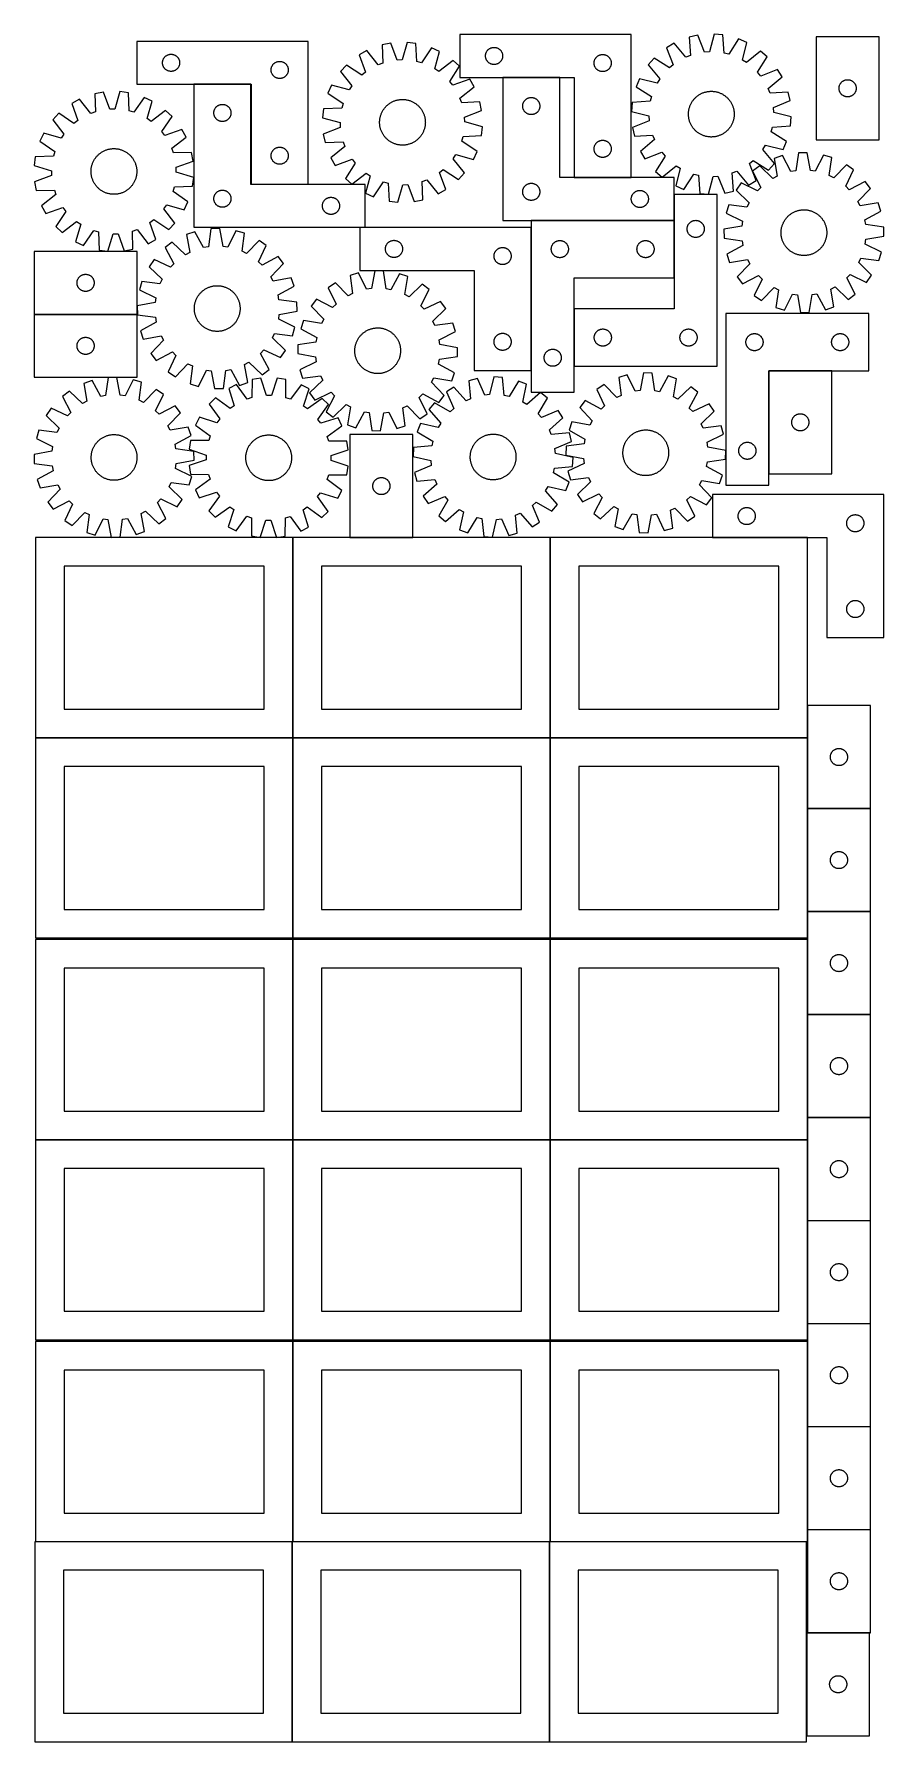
# Model space of a CAD drawing. Header units: millimetres. Extents: x 7 to 1493, y 7 to 2993.
import ezdxf

# ---------------------------------------------------------------- set-up
doc = ezdxf.new("R2010")
doc.units = ezdxf.units.MM
doc.layers.add('COMMON', color=5, linetype='CONTINUOUS', true_color=0x0000ff)
doc.layers.add('CUT', color=7, linetype='CONTINUOUS', true_color=0x000000)

msp = doc.modelspace()

# ---------------------------------------------------------------- linework, layer by layer
at = {"layer": 'COMMON'}
for p, q in [((385.950011, 2905.786586), (285.950011, 2905.786586)), ((386.050012, 2730.886586), (386.050012, 2905.686585)), ((826.399647, 2917.794642), (926.399647, 2917.794642)), ((486.150012, 2730.786586), (386.150012, 2730.786586)), ((951.329828, 2742.794642), (1051.329828, 2742.794642)), ((1126.499648, 2667.694642), (1126.499648, 2712.842348)), ((876.399647, 2667.594641), (1126.399647, 2667.594641)), ((1126.499648, 2567.494641), (1126.499648, 2667.494641)), ((876.299647, 2405.359199), (876.299647, 2655.359199)), ((951.499648, 2412.842348), (951.499648, 2512.842348)), ((6.548644, 2503.393957), (186.548644, 2503.393957)), ((1292.082334, 2404.548403), (1292.082334, 2224.548403)), ((1402.182335, 2404.648404), (1292.182335, 2404.648404)), ((459.274233, 1762.823825), (459.274233, 2112.823825)), ((559.114378, 2112.923825), (669.114378, 2112.923825)), ((909.474234, 1762.823825), (909.474234, 2112.823825)), ((1359.574234, 2112.923826), (1193.387666, 2112.923826)), ((1359.674234, 1819.061098), (1359.674234, 1762.823825)), ((459.174232, 1762.723825), (9.174232, 1762.723825)), ((459.274233, 1412.623824), (459.274233, 1762.623824)), ((909.374233, 1762.723825), (459.374233, 1762.723825)), ((909.474234, 1412.623824), (909.474234, 1762.623824)), ((1359.574234, 1762.723825), (909.574234, 1762.723825)), ((1359.674234, 1762.623824), (1359.674234, 1639.061098)), ((1359.674234, 1638.861097), (1359.674234, 1458.861097)), ((1469.774235, 1638.961098), (1359.774235, 1638.961098)), ((1359.674234, 1458.661096), (1359.674234, 1412.623824)), ((1469.774235, 1458.761097), (1359.774235, 1458.761097)), ((459.274233, 1059.774326), (459.274233, 1409.774326)), ((909.474234, 1059.774326), (909.474234, 1409.774326)), ((1359.674234, 1409.774326), (1359.674234, 1278.661096)), ((1359.674234, 1278.461095), (1359.674234, 1098.461095)), ((1469.774235, 1278.561096), (1359.774235, 1278.561096)), ((1359.674234, 1098.261094), (1359.674234, 1059.774326)), ((1469.774235, 1098.361095), (1359.774235, 1098.361095)), ((9.174232, 1059.674325), (459.174232, 1059.674325)), ((459.274233, 709.574325), (459.274233, 1059.574325)), ((459.374233, 1059.674325), (909.374233, 1059.674325)), ((909.474233, 1059.574325), (909.474233, 709.574325)), ((1359.574234, 1059.674326), (909.574234, 1059.674326)), ((1359.674234, 1059.574325), (1359.674234, 918.261094)), ((1359.674234, 918.061093), (1359.674234, 738.061093)), ((1359.774235, 918.161093), (1469.774235, 918.161093)), ((1359.674234, 737.861092), (1359.674234, 709.574325)), ((1469.774235, 737.961093), (1359.774235, 737.961093)), ((459.274233, 356.724781), (459.274233, 706.724781)), ((909.474234, 356.724781), (909.474234, 706.724781)), ((1359.674234, 706.724781), (1359.674234, 557.861092)), ((1359.674234, 557.661091), (1359.674234, 377.661091)), ((1469.774235, 557.761092), (1359.774235, 557.761092)), ((1359.674234, 377.46109), (1359.674234, 356.724781)), ((1469.774235, 377.561091), (1359.774235, 377.561091)), ((457.849575, 356.624781), (9.174232, 356.624781)), ((457.949576, 6.52478), (457.949576, 356.52478)), ((908.049576, 356.624781), (459.374233, 356.624781)), ((908.149577, 6.52478), (908.149577, 356.52478)), ((1358.249577, 356.624781), (909.574234, 356.624781)), ((1358.349577, 197.261089), (1358.349577, 17.261089)), ((1468.449578, 197.36109), (1359.774235, 197.36109))]:
    msp.add_line(p, q, dxfattribs=at)
at = {"layer": 'CUT'}
for p, q in [((1051.329828, 2992.894643), (751.329828, 2992.894643)), ((751.329828, 2992.894643), (751.329828, 2917.894643)), ((1051.329828, 2742.894643), (1051.329828, 2992.894643)), ((1167.832536, 2991.562032), (1152.832736, 2988.136166)), ((1152.832736, 2988.136166), (1154.799147, 2956.432728)), ((1179.824892, 2962.148461), (1167.832536, 2991.562032)), ((1196.306464, 2993.485889), (1188.379731, 2962.726474)), ((1211.630772, 2992.108889), (1196.306464, 2993.485889)), ((1213.946887, 2960.429079), (1211.630772, 2992.108889)), ((1484.942171, 2988.808657), (1374.942171, 2988.808657)), ((1374.942171, 2988.808657), (1374.942171, 2808.808657)), ((1484.942171, 2808.808657), (1484.942171, 2988.808657)), ((486.150012, 2980.886586), (186.150012, 2980.886586)), ((186.150012, 2980.886586), (186.150012, 2905.886586)), ((239.791296, 2956.97212), (240.499094, 2957.281446)), ((240.499094, 2957.281446), (241.221877, 2957.553925)), ((241.221877, 2957.553925), (241.957728, 2957.788834)), ((241.957728, 2957.788834), (242.704696, 2957.985552)), ((242.704696, 2957.985552), (243.460801, 2958.143555)), ((243.460801, 2958.143555), (244.224037, 2958.262426)), ((244.224037, 2958.262426), (244.99238, 2958.341849)), ((244.99238, 2958.341849), (245.763794, 2958.381613)), ((245.763794, 2958.381613), (246.536231, 2958.381613)), ((246.536231, 2958.381613), (247.307644, 2958.341849)), ((247.307644, 2958.341849), (248.075988, 2958.262426)), ((248.075988, 2958.262426), (248.839224, 2958.143555)), ((248.839224, 2958.143555), (249.595328, 2957.985552)), ((249.595328, 2957.985552), (250.342297, 2957.788834)), ((250.342297, 2957.788834), (251.078148, 2957.553925)), ((251.078148, 2957.553925), (251.800931, 2957.281446)), ((251.800931, 2957.281446), (252.508728, 2956.97212)), ((486.150012, 2730.886586), (486.150012, 2980.886586)), ((588.735474, 2964.662164), (575.354201, 2957.06795)), ((608.678925, 2939.939028), (588.735474, 2964.662164)), ((630.526823, 2977.779623), (615.453735, 2974.692137)), ((615.453735, 2974.692137), (616.706284, 2942.952479)), ((641.854303, 2948.103657), (630.526823, 2977.779623)), ((659.036831, 2979.062297), (650.419982, 2948.48903)), ((674.326275, 2977.34083), (659.036831, 2979.062297)), ((675.928971, 2945.616926), (674.326275, 2977.34083)), ((701.837272, 2969.750649), (684.194503, 2943.336496)), ((715.846435, 2963.388739), (701.837272, 2969.750649)), ((707.567464, 2932.722252), (715.846435, 2963.388739)), ((796.40933, 2956.936958), (796.50851, 2957.703001)), ((796.50851, 2957.703001), (796.646993, 2958.462924)), ((796.646993, 2958.462924), (796.824412, 2959.21471)), ((796.824412, 2959.21471), (797.040297, 2959.956365)), ((797.040297, 2959.956365), (797.294076, 2960.685924)), ((797.294076, 2960.685924), (797.585074, 2961.401451)), ((797.585074, 2961.401451), (797.912522, 2962.10105)), ((797.912522, 2962.10105), (798.275549, 2962.782864)), ((798.275549, 2962.782864), (798.673195, 2963.445086)), ((798.673195, 2963.445086), (799.104403, 2964.085959)), ((799.104403, 2964.085959), (799.568031, 2964.703785)), ((799.568031, 2964.703785), (800.062849, 2965.296925)), ((800.062849, 2965.296925), (800.587545, 2965.863805)), ((800.587545, 2965.863805), (801.140728, 2966.402923)), ((801.140728, 2966.402923), (801.72093, 2966.91285)), ((801.72093, 2966.91285), (802.326614, 2967.392232)), ((802.326614, 2967.392232), (802.956172, 2967.839798)), ((802.956172, 2967.839798), (803.607936, 2968.254362)), ((803.607936, 2968.254362), (804.280177, 2968.634825)), ((804.280177, 2968.634825), (804.971112, 2968.980177)), ((804.971112, 2968.980177), (805.67891, 2969.289502)), ((805.67891, 2969.289502), (806.401692, 2969.561981)), ((806.401692, 2969.561981), (807.137543, 2969.796891)), ((807.137543, 2969.796891), (807.884512, 2969.993608)), ((807.884512, 2969.993608), (808.640617, 2970.151612)), ((808.640617, 2970.151612), (809.403853, 2970.270483)), ((809.403853, 2970.270483), (810.172196, 2970.349906)), ((810.172196, 2970.349906), (810.943609, 2970.38967)), ((810.943609, 2970.38967), (811.716047, 2970.38967)), ((811.716047, 2970.38967), (812.48746, 2970.349906)), ((812.48746, 2970.349906), (813.255803, 2970.270483)), ((813.255803, 2970.270483), (814.019039, 2970.151612)), ((814.019039, 2970.151612), (814.775144, 2969.993608)), ((814.775144, 2969.993608), (815.522112, 2969.796891)), ((815.522112, 2969.796891), (816.257964, 2969.561981)), ((816.257964, 2969.561981), (816.980746, 2969.289502)), ((816.980746, 2969.289502), (817.688544, 2968.980177)), ((817.688544, 2968.980177), (818.379479, 2968.634825)), ((818.379479, 2968.634825), (819.05172, 2968.254362)), ((819.05172, 2968.254362), (819.703484, 2967.839798)), ((819.703484, 2967.839798), (820.333042, 2967.392232)), ((820.333042, 2967.392232), (820.938726, 2966.91285)), ((820.938726, 2966.91285), (821.518928, 2966.402923)), ((821.518928, 2966.402923), (822.072111, 2965.863805)), ((822.072111, 2965.863805), (822.596807, 2965.296925)), ((822.596807, 2965.296925), (823.091625, 2964.703785)), ((823.091625, 2964.703785), (823.555253, 2964.085959)), ((823.555253, 2964.085959), (823.986461, 2963.445086)), ((823.986461, 2963.445086), (824.384107, 2962.782864)), ((824.384107, 2962.782864), (824.747134, 2962.10105)), ((824.747134, 2962.10105), (825.074582, 2961.401451)), ((825.074582, 2961.401451), (825.36558, 2960.685924)), ((825.36558, 2960.685924), (825.619359, 2959.956365)), ((825.619359, 2959.956365), (825.835244, 2959.21471)), ((825.835244, 2959.21471), (826.012663, 2958.462924)), ((826.012663, 2958.462924), (826.151146, 2957.703001)), ((826.151146, 2957.703001), (826.250326, 2956.936958)), ((996.401692, 2957.061981), (997.137543, 2957.296891)), ((997.137543, 2957.296891), (997.884512, 2957.493608)), ((997.884512, 2957.493608), (998.640617, 2957.651612)), ((998.640617, 2957.651612), (999.403853, 2957.770483)), ((999.403853, 2957.770483), (1000.172196, 2957.849906)), ((1000.172196, 2957.849906), (1000.943609, 2957.88967)), ((1000.943609, 2957.88967), (1001.716047, 2957.88967)), ((1001.716047, 2957.88967), (1002.48746, 2957.849906)), ((1002.48746, 2957.849906), (1003.255803, 2957.770483)), ((1003.255803, 2957.770483), (1004.019039, 2957.651612)), ((1004.019039, 2957.651612), (1004.775144, 2957.493608)), ((1004.775144, 2957.493608), (1005.522112, 2957.296891)), ((1005.522112, 2957.296891), (1006.257964, 2957.061981)), ((1126.346926, 2977.507541), (1113.13992, 2969.614155)), ((1113.13992, 2969.614155), (1124.806989, 2940.070048)), ((1146.841627, 2953.239414), (1126.346926, 2977.507541)), ((1188.379731, 2962.726474), (1179.824892, 2962.148461)), ((1222.261639, 2958.335211), (1213.946887, 2960.429079)), ((1239.305592, 2985.139658), (1222.261639, 2958.335211)), ((1253.454359, 2979.094581), (1239.305592, 2985.139658)), ((1245.867515, 2948.249573), (1253.454359, 2979.094581)), ((1277.621066, 2963.914459), (1253.128273, 2943.688786)), ((1289.209311, 2953.79304), (1277.621066, 2963.914459)), ((231.150012, 2943.386586), (231.169901, 2944.158768)), ((231.169901, 2942.614405), (231.150012, 2943.386586)), ((231.169901, 2944.158768), (231.229514, 2944.928901)), ((231.229514, 2941.844271), (231.169901, 2942.614405)), ((231.229514, 2944.928901), (231.328694, 2945.694945)), ((231.328694, 2941.078228), (231.229514, 2941.844271)), ((231.328694, 2945.694945), (231.467177, 2946.454867)), ((231.467177, 2940.318305), (231.328694, 2941.078228)), ((231.467177, 2946.454867), (231.644596, 2947.206653)), ((231.644596, 2939.566519), (231.467177, 2940.318305)), ((231.644596, 2947.206653), (231.860482, 2947.948309)), ((231.860482, 2938.824864), (231.644596, 2939.566519)), ((231.860482, 2947.948309), (232.11426, 2948.677867)), ((232.11426, 2938.095305), (231.860482, 2938.824864)), ((232.11426, 2948.677867), (232.405259, 2949.393395)), ((232.405259, 2937.379778), (232.11426, 2938.095305)), ((232.405259, 2949.393395), (232.732706, 2950.092993)), ((232.732706, 2936.680179), (232.405259, 2937.379778)), ((232.732706, 2950.092993), (233.095734, 2950.774807)), ((233.095734, 2935.998365), (232.732706, 2936.680179)), ((233.095734, 2950.774807), (233.493379, 2951.437029)), ((233.493379, 2935.336143), (233.095734, 2935.998365)), ((233.493379, 2951.437029), (233.924587, 2952.077903)), ((233.924587, 2934.69527), (233.493379, 2935.336143)), ((233.924587, 2952.077903), (234.388215, 2952.695728)), ((234.388215, 2934.077444), (233.924587, 2934.69527)), ((234.388215, 2952.695728), (234.883033, 2953.288868)), ((234.883033, 2933.484304), (234.388215, 2934.077444)), ((234.883033, 2953.288868), (235.407729, 2953.855749)), ((235.407729, 2932.917424), (234.883033, 2933.484304)), ((235.407729, 2953.855749), (235.960912, 2954.394867)), ((235.960912, 2932.378306), (235.407729, 2932.917424)), ((235.960912, 2954.394867), (236.541115, 2954.904793)), ((236.541115, 2931.86838), (235.960912, 2932.378306)), ((236.541115, 2954.904793), (237.146798, 2955.384175)), ((237.146798, 2931.388998), (236.541115, 2931.86838)), ((237.146798, 2955.384175), (237.776356, 2955.831741)), ((237.776356, 2930.941431), (237.146798, 2931.388998)), ((237.776356, 2955.831741), (238.42812, 2956.246306)), ((238.42812, 2930.526867), (237.776356, 2930.941431)), ((238.42812, 2956.246306), (239.100361, 2956.626768)), ((239.100361, 2930.146404), (238.42812, 2930.526867)), ((239.100361, 2956.626768), (239.791296, 2956.97212)), ((239.791296, 2929.801052), (239.100361, 2930.146404)), ((240.499094, 2929.491727), (239.791296, 2929.801052)), ((241.221877, 2929.219248), (240.499094, 2929.491727)), ((241.957728, 2928.984338), (241.221877, 2929.219248)), ((242.704696, 2928.787621), (241.957728, 2928.984338)), ((243.460801, 2928.629617), (242.704696, 2928.787621)), ((244.224037, 2928.510746), (243.460801, 2928.629617)), ((244.99238, 2928.431323), (244.224037, 2928.510746)), ((245.763794, 2928.391559), (244.99238, 2928.431323)), ((246.536231, 2928.391559), (245.763794, 2928.391559)), ((247.307644, 2928.431323), (246.536231, 2928.391559)), ((248.075988, 2928.510746), (247.307644, 2928.431323)), ((248.839224, 2928.629617), (248.075988, 2928.510746)), ((249.595328, 2928.787621), (248.839224, 2928.629617)), ((250.342297, 2928.984338), (249.595328, 2928.787621)), ((251.078148, 2929.219248), (250.342297, 2928.984338)), ((251.800931, 2929.491727), (251.078148, 2929.219248)), ((252.508728, 2929.801052), (251.800931, 2929.491727)), ((252.508728, 2956.97212), (253.199663, 2956.626768)), ((253.199663, 2930.146404), (252.508728, 2929.801052)), ((253.199663, 2956.626768), (253.871904, 2956.246306)), ((253.871904, 2930.526867), (253.199663, 2930.146404)), ((253.871904, 2956.246306), (254.523668, 2955.831741)), ((254.523668, 2930.941431), (253.871904, 2930.526867)), ((254.523668, 2955.831741), (255.153227, 2955.384175)), ((255.153227, 2931.388998), (254.523668, 2930.941431)), ((255.153227, 2955.384175), (255.75891, 2954.904793)), ((255.75891, 2931.86838), (255.153227, 2931.388998)), ((255.75891, 2954.904793), (256.339112, 2954.394867)), ((256.339112, 2932.378306), (255.75891, 2931.86838)), ((256.339112, 2954.394867), (256.892295, 2953.855749)), ((256.892295, 2932.917424), (256.339112, 2932.378306)), ((256.892295, 2953.855749), (257.416991, 2953.288868)), ((257.416991, 2933.484304), (256.892295, 2932.917424)), ((257.416991, 2953.288868), (257.911809, 2952.695728)), ((257.911809, 2934.077444), (257.416991, 2933.484304)), ((257.911809, 2952.695728), (258.375437, 2952.077903)), ((258.375437, 2934.69527), (257.911809, 2934.077444)), ((258.375437, 2952.077903), (258.806646, 2951.437029)), ((258.806646, 2935.336143), (258.375437, 2934.69527)), ((258.806646, 2951.437029), (259.204291, 2950.774807)), ((259.204291, 2935.998365), (258.806646, 2935.336143)), ((259.204291, 2950.774807), (259.567319, 2950.092993)), ((259.567319, 2936.680179), (259.204291, 2935.998365)), ((259.567319, 2950.092993), (259.894766, 2949.393395)), ((259.894766, 2937.379778), (259.567319, 2936.680179)), ((259.894766, 2949.393395), (260.185765, 2948.677867)), ((260.185765, 2938.095305), (259.894766, 2937.379778)), ((260.185765, 2948.677867), (260.439543, 2947.948309)), ((260.439543, 2938.824864), (260.185765, 2938.095305)), ((260.439543, 2947.948309), (260.655428, 2947.206653)), ((260.655428, 2939.566519), (260.439543, 2938.824864)), ((260.655428, 2947.206653), (260.832848, 2946.454867)), ((260.832848, 2940.318305), (260.655428, 2939.566519)), ((260.832848, 2946.454867), (260.971331, 2945.694945)), ((260.971331, 2941.078228), (260.832848, 2940.318305)), ((260.971331, 2945.694945), (261.07051, 2944.928901)), ((261.07051, 2941.844271), (260.971331, 2941.078228)), ((261.07051, 2944.928901), (261.130124, 2944.158768)), ((261.130124, 2942.614405), (261.07051, 2941.844271)), ((261.130124, 2944.158768), (261.150012, 2943.386586)), ((261.150012, 2943.386586), (261.130124, 2942.614405)), ((421.150012, 2930.886586), (421.169901, 2931.658768)), ((421.169901, 2930.114405), (421.150012, 2930.886586)), ((421.169901, 2931.658768), (421.229514, 2932.428901)), ((421.229514, 2929.344271), (421.169901, 2930.114405)), ((421.229514, 2932.428901), (421.328694, 2933.194945)), ((421.328694, 2928.578228), (421.229514, 2929.344271)), ((421.328694, 2933.194945), (421.467177, 2933.954867)), ((421.467177, 2927.818305), (421.328694, 2928.578228)), ((421.467177, 2933.954867), (421.644596, 2934.706653)), ((421.644596, 2927.066519), (421.467177, 2927.818305)), ((421.644596, 2934.706653), (421.860482, 2935.448309)), ((421.860482, 2935.448309), (422.11426, 2936.177867)), ((422.11426, 2936.177867), (422.405259, 2936.893395)), ((422.405259, 2936.893395), (422.732706, 2937.592993)), ((422.732706, 2937.592993), (423.095734, 2938.274807)), ((423.095734, 2938.274807), (423.493379, 2938.937029)), ((423.493379, 2938.937029), (423.924587, 2939.577903)), ((423.924587, 2939.577903), (424.388215, 2940.195728)), ((424.388215, 2940.195728), (424.883033, 2940.788868)), ((424.883033, 2940.788868), (425.407729, 2941.355749)), ((425.407729, 2941.355749), (425.960912, 2941.894867)), ((425.960912, 2941.894867), (426.541115, 2942.404793)), ((426.541115, 2942.404793), (427.146798, 2942.884175)), ((427.146798, 2942.884175), (427.776356, 2943.331741)), ((427.776356, 2943.331741), (428.42812, 2943.746306)), ((428.42812, 2943.746306), (429.100361, 2944.126768)), ((429.100361, 2944.126768), (429.791296, 2944.47212)), ((429.791296, 2944.47212), (430.499094, 2944.781446)), ((430.499094, 2944.781446), (431.221877, 2945.053925)), ((431.221877, 2945.053925), (431.957728, 2945.288834)), ((431.957728, 2945.288834), (432.704696, 2945.485552)), ((432.704696, 2945.485552), (433.460801, 2945.643555)), ((433.460801, 2945.643555), (434.224037, 2945.762426)), ((434.224037, 2945.762426), (434.99238, 2945.841849)), ((434.99238, 2945.841849), (435.763794, 2945.881613)), ((435.763794, 2945.881613), (436.536231, 2945.881613)), ((436.536231, 2945.881613), (437.307644, 2945.841849)), ((437.307644, 2945.841849), (438.075988, 2945.762426)), ((438.075988, 2945.762426), (438.839224, 2945.643555)), ((438.839224, 2945.643555), (439.595328, 2945.485552)), ((439.595328, 2945.485552), (440.342297, 2945.288834)), ((440.342297, 2945.288834), (441.078148, 2945.053925)), ((441.078148, 2945.053925), (441.800931, 2944.781446)), ((441.800931, 2944.781446), (442.508728, 2944.47212)), ((442.508728, 2944.47212), (443.199663, 2944.126768)), ((443.199663, 2944.126768), (443.871904, 2943.746306)), ((443.871904, 2943.746306), (444.523668, 2943.331741)), ((444.523668, 2943.331741), (445.153227, 2942.884175)), ((445.153227, 2942.884175), (445.75891, 2942.404793)), ((445.75891, 2942.404793), (446.339112, 2941.894867)), ((446.339112, 2941.894867), (446.892295, 2941.355749)), ((446.892295, 2941.355749), (447.416991, 2940.788868)), ((447.416991, 2940.788868), (447.911809, 2940.195728)), ((447.911809, 2940.195728), (448.375437, 2939.577903)), ((448.375437, 2939.577903), (448.806646, 2938.937029)), ((448.806646, 2938.937029), (449.204291, 2938.274807)), ((449.204291, 2938.274807), (449.567319, 2937.592993)), ((449.567319, 2937.592993), (449.894766, 2936.893395)), ((449.894766, 2936.893395), (450.185765, 2936.177867)), ((450.185765, 2936.177867), (450.439543, 2935.448309)), ((450.439543, 2935.448309), (450.655428, 2934.706653)), ((450.655428, 2934.706653), (450.832848, 2933.954867)), ((450.832848, 2927.818305), (450.655428, 2927.066519)), ((450.832848, 2933.954867), (450.971331, 2933.194945)), ((450.971331, 2928.578228), (450.832848, 2927.818305)), ((450.971331, 2933.194945), (451.07051, 2932.428901)), ((451.07051, 2929.344271), (450.971331, 2928.578228)), ((451.07051, 2932.428901), (451.130124, 2931.658768)), ((451.130124, 2930.114405), (451.07051, 2929.344271)), ((451.130124, 2931.658768), (451.150012, 2930.886586)), ((451.150012, 2930.886586), (451.130124, 2930.114405)), ((553.043057, 2939.272483), (542.663451, 2927.914915)), ((542.663451, 2927.914915), (562.332887, 2902.973223)), ((579.650276, 2921.922248), (553.043057, 2939.272483)), ((575.354201, 2957.06795), (586.353539, 2927.268801)), ((586.353539, 2927.268801), (579.650276, 2921.922248)), ((616.706284, 2942.952479), (608.678925, 2939.939028)), ((650.419982, 2948.48903), (641.854303, 2948.103657)), ((684.194503, 2943.336496), (675.928971, 2945.616926)), ((714.72376, 2927.999245), (707.567464, 2932.722252)), ((739.665453, 2947.668681), (714.72376, 2927.999245)), ((733.672786, 2910.681857), (751.023021, 2937.289076)), ((751.023021, 2937.289076), (739.665453, 2947.668681)), ((796.329828, 2955.394643), (796.349717, 2956.166824)), ((796.349717, 2954.622462), (796.329828, 2955.394643)), ((796.349717, 2956.166824), (796.40933, 2956.936958)), ((796.40933, 2953.852328), (796.349717, 2954.622462)), ((796.50851, 2953.086284), (796.40933, 2953.852328)), ((796.646993, 2952.326362), (796.50851, 2953.086284)), ((796.824412, 2951.574576), (796.646993, 2952.326362)), ((797.040297, 2950.83292), (796.824412, 2951.574576)), ((797.294076, 2950.103362), (797.040297, 2950.83292)), ((797.585074, 2949.387834), (797.294076, 2950.103362)), ((797.912522, 2948.688236), (797.585074, 2949.387834)), ((798.275549, 2948.006422), (797.912522, 2948.688236)), ((798.673195, 2947.3442), (798.275549, 2948.006422)), ((799.104403, 2946.703326), (798.673195, 2947.3442)), ((799.568031, 2946.085501), (799.104403, 2946.703326)), ((800.062849, 2945.492361), (799.568031, 2946.085501)), ((800.587545, 2944.925481), (800.062849, 2945.492361)), ((801.140728, 2944.386362), (800.587545, 2944.925481)), ((801.72093, 2943.876436), (801.140728, 2944.386362)), ((802.326614, 2943.397054), (801.72093, 2943.876436)), ((802.956172, 2942.949488), (802.326614, 2943.397054)), ((803.607936, 2942.534923), (802.956172, 2942.949488)), ((804.280177, 2942.154461), (803.607936, 2942.534923)), ((804.971112, 2941.809109), (804.280177, 2942.154461)), ((805.67891, 2941.499783), (804.971112, 2941.809109)), ((806.401692, 2941.227304), (805.67891, 2941.499783)), ((807.137543, 2940.992395), (806.401692, 2941.227304)), ((807.884512, 2940.795677), (807.137543, 2940.992395)), ((808.640617, 2940.637674), (807.884512, 2940.795677)), ((809.403853, 2940.518803), (808.640617, 2940.637674)), ((810.172196, 2940.43938), (809.403853, 2940.518803)), ((810.943609, 2940.399616), (810.172196, 2940.43938)), ((811.716047, 2940.399616), (810.943609, 2940.399616)), ((812.48746, 2940.43938), (811.716047, 2940.399616)), ((813.255803, 2940.518803), (812.48746, 2940.43938)), ((814.019039, 2940.637674), (813.255803, 2940.518803)), ((814.775144, 2940.795677), (814.019039, 2940.637674)), ((815.522112, 2940.992395), (814.775144, 2940.795677)), ((816.257964, 2941.227304), (815.522112, 2940.992395)), ((816.980746, 2941.499783), (816.257964, 2941.227304)), ((817.688544, 2941.809109), (816.980746, 2941.499783)), ((818.379479, 2942.154461), (817.688544, 2941.809109)), ((819.05172, 2942.534923), (818.379479, 2942.154461)), ((819.703484, 2942.949488), (819.05172, 2942.534923)), ((820.333042, 2943.397054), (819.703484, 2942.949488)), ((820.938726, 2943.876436), (820.333042, 2943.397054)), ((821.518928, 2944.386362), (820.938726, 2943.876436)), ((822.072111, 2944.925481), (821.518928, 2944.386362)), ((822.596807, 2945.492361), (822.072111, 2944.925481)), ((823.091625, 2946.085501), (822.596807, 2945.492361)), ((823.555253, 2946.703326), (823.091625, 2946.085501)), ((823.986461, 2947.3442), (823.555253, 2946.703326)), ((824.384107, 2948.006422), (823.986461, 2947.3442)), ((824.747134, 2948.688236), (824.384107, 2948.006422)), ((825.074582, 2949.387834), (824.747134, 2948.688236)), ((825.36558, 2950.103362), (825.074582, 2949.387834)), ((825.619359, 2950.83292), (825.36558, 2950.103362)), ((825.835244, 2951.574576), (825.619359, 2950.83292)), ((826.012663, 2952.326362), (825.835244, 2951.574576)), ((826.151146, 2953.086284), (826.012663, 2952.326362)), ((826.250326, 2953.852328), (826.151146, 2953.086284)), ((826.250326, 2956.936958), (826.309939, 2956.166824)), ((826.309939, 2954.622462), (826.250326, 2953.852328)), ((826.309939, 2956.166824), (826.329828, 2955.394643)), ((826.329828, 2955.394643), (826.309939, 2954.622462)), ((986.329828, 2942.894643), (986.349717, 2943.666824)), ((986.349717, 2942.122462), (986.329828, 2942.894643)), ((986.349717, 2943.666824), (986.40933, 2944.436958)), ((986.40933, 2941.352328), (986.349717, 2942.122462)), ((986.40933, 2944.436958), (986.50851, 2945.203001)), ((986.50851, 2940.586284), (986.40933, 2941.352328)), ((986.50851, 2945.203001), (986.646993, 2945.962924)), ((986.646993, 2939.826362), (986.50851, 2940.586284)), ((986.646993, 2945.962924), (986.824412, 2946.71471)), ((986.824412, 2939.074576), (986.646993, 2939.826362)), ((986.824412, 2946.71471), (987.040297, 2947.456365)), ((987.040297, 2938.33292), (986.824412, 2939.074576)), ((987.040297, 2947.456365), (987.294076, 2948.185924)), ((987.294076, 2937.603362), (987.040297, 2938.33292)), ((987.294076, 2948.185924), (987.585074, 2948.901451)), ((987.585074, 2936.887834), (987.294076, 2937.603362)), ((987.585074, 2948.901451), (987.912522, 2949.60105)), ((987.912522, 2936.188236), (987.585074, 2936.887834)), ((987.912522, 2949.60105), (988.275549, 2950.282864)), ((988.275549, 2935.506422), (987.912522, 2936.188236)), ((988.275549, 2950.282864), (988.673195, 2950.945086)), ((988.673195, 2934.8442), (988.275549, 2935.506422)), ((988.673195, 2950.945086), (989.104403, 2951.585959)), ((989.104403, 2934.203326), (988.673195, 2934.8442)), ((989.104403, 2951.585959), (989.568031, 2952.203785)), ((989.568031, 2933.585501), (989.104403, 2934.203326)), ((989.568031, 2952.203785), (990.062849, 2952.796925)), ((990.062849, 2932.992361), (989.568031, 2933.585501)), ((990.062849, 2952.796925), (990.587545, 2953.363805)), ((990.587545, 2932.425481), (990.062849, 2932.992361)), ((990.587545, 2953.363805), (991.140728, 2953.902923)), ((991.140728, 2931.886362), (990.587545, 2932.425481)), ((991.140728, 2953.902923), (991.72093, 2954.41285)), ((991.72093, 2931.376436), (991.140728, 2931.886362)), ((991.72093, 2954.41285), (992.326614, 2954.892232)), ((992.326614, 2930.897054), (991.72093, 2931.376436)), ((992.326614, 2954.892232), (992.956172, 2955.339798)), ((992.956172, 2930.449488), (992.326614, 2930.897054)), ((992.956172, 2955.339798), (993.607936, 2955.754362)), ((993.607936, 2930.034923), (992.956172, 2930.449488)), ((993.607936, 2955.754362), (994.280177, 2956.134825)), ((994.280177, 2929.654461), (993.607936, 2930.034923)), ((994.280177, 2956.134825), (994.971112, 2956.480177)), ((994.971112, 2929.309109), (994.280177, 2929.654461)), ((994.971112, 2956.480177), (995.67891, 2956.789502)), ((995.67891, 2928.999783), (994.971112, 2929.309109)), ((995.67891, 2956.789502), (996.401692, 2957.061981)), ((996.401692, 2928.727304), (995.67891, 2928.999783)), ((997.137543, 2928.492395), (996.401692, 2928.727304)), ((997.884512, 2928.295677), (997.137543, 2928.492395)), ((998.640617, 2928.137674), (997.884512, 2928.295677)), ((999.403853, 2928.018803), (998.640617, 2928.137674)), ((1000.172196, 2927.93938), (999.403853, 2928.018803)), ((1000.943609, 2927.899616), (1000.172196, 2927.93938)), ((1001.716047, 2927.899616), (1000.943609, 2927.899616)), ((1002.48746, 2927.93938), (1001.716047, 2927.899616)), ((1003.255803, 2928.018803), (1002.48746, 2927.93938)), ((1004.019039, 2928.137674), (1003.255803, 2928.018803)), ((1004.775144, 2928.295677), (1004.019039, 2928.137674)), ((1005.522112, 2928.492395), (1004.775144, 2928.295677)), ((1006.257964, 2928.727304), (1005.522112, 2928.492395)), ((1006.257964, 2957.061981), (1006.980746, 2956.789502)), ((1006.980746, 2928.999783), (1006.257964, 2928.727304)), ((1006.980746, 2956.789502), (1007.688544, 2956.480177)), ((1007.688544, 2929.309109), (1006.980746, 2928.999783)), ((1007.688544, 2956.480177), (1008.379479, 2956.134825)), ((1008.379479, 2929.654461), (1007.688544, 2929.309109)), ((1008.379479, 2956.134825), (1009.05172, 2955.754362)), ((1009.05172, 2930.034923), (1008.379479, 2929.654461)), ((1009.05172, 2955.754362), (1009.703484, 2955.339798)), ((1009.703484, 2930.449488), (1009.05172, 2930.034923)), ((1009.703484, 2955.339798), (1010.333042, 2954.892232)), ((1010.333042, 2930.897054), (1009.703484, 2930.449488)), ((1010.333042, 2954.892232), (1010.938726, 2954.41285)), ((1010.938726, 2931.376436), (1010.333042, 2930.897054)), ((1010.938726, 2954.41285), (1011.518928, 2953.902923)), ((1011.518928, 2931.886362), (1010.938726, 2931.376436)), ((1011.518928, 2953.902923), (1012.072111, 2953.363805)), ((1012.072111, 2932.425481), (1011.518928, 2931.886362)), ((1012.072111, 2953.363805), (1012.596807, 2952.796925)), ((1012.596807, 2932.992361), (1012.072111, 2932.425481)), ((1012.596807, 2952.796925), (1013.091625, 2952.203785)), ((1013.091625, 2933.585501), (1012.596807, 2932.992361)), ((1013.091625, 2952.203785), (1013.555253, 2951.585959)), ((1013.555253, 2934.203326), (1013.091625, 2933.585501)), ((1013.555253, 2951.585959), (1013.986461, 2950.945086)), ((1013.986461, 2934.8442), (1013.555253, 2934.203326)), ((1013.986461, 2950.945086), (1014.384107, 2950.282864)), ((1014.384107, 2935.506422), (1013.986461, 2934.8442)), ((1014.384107, 2950.282864), (1014.747134, 2949.60105)), ((1014.747134, 2936.188236), (1014.384107, 2935.506422)), ((1014.747134, 2949.60105), (1015.074582, 2948.901451)), ((1015.074582, 2936.887834), (1014.747134, 2936.188236)), ((1015.074582, 2948.901451), (1015.36558, 2948.185924)), ((1015.36558, 2937.603362), (1015.074582, 2936.887834)), ((1015.36558, 2948.185924), (1015.619359, 2947.456365)), ((1015.619359, 2938.33292), (1015.36558, 2937.603362)), ((1015.619359, 2947.456365), (1015.835244, 2946.71471)), ((1015.835244, 2939.074576), (1015.619359, 2938.33292)), ((1015.835244, 2946.71471), (1016.012663, 2945.962924)), ((1016.012663, 2939.826362), (1015.835244, 2939.074576)), ((1016.012663, 2945.962924), (1016.151146, 2945.203001)), ((1016.151146, 2940.586284), (1016.012663, 2939.826362)), ((1016.151146, 2945.203001), (1016.250326, 2944.436958)), ((1016.250326, 2941.352328), (1016.151146, 2940.586284)), ((1016.250326, 2944.436958), (1016.309939, 2943.666824)), ((1016.309939, 2942.122462), (1016.250326, 2941.352328)), ((1016.309939, 2943.666824), (1016.329828, 2942.894643)), ((1016.329828, 2942.894643), (1016.309939, 2942.122462)), ((1091.234843, 2951.321167), (1081.113424, 2939.732922)), ((1081.113424, 2939.732922), (1101.339097, 2915.240129)), ((1118.225726, 2934.574018), (1091.234843, 2951.321167)), ((1124.806989, 2940.070048), (1118.225726, 2934.574018)), ((1154.799147, 2956.432728), (1146.841627, 2953.239414)), ((1253.128273, 2943.688786), (1245.867515, 2948.249573)), ((1272.462162, 2926.802158), (1289.209311, 2953.79304)), ((1307.502299, 2931.887963), (1277.958192, 2920.220895)), ((1315.395684, 2918.680957), (1307.502299, 2931.887963)), ((186.150012, 2905.886586), (386.150012, 2905.886586)), ((385.950011, 2905.686585), (285.950011, 2905.686585)), ((285.950011, 2905.686585), (285.950011, 2655.686585)), ((385.950011, 2730.686585), (385.950011, 2905.686585)), ((386.150012, 2905.886586), (386.150012, 2730.886586)), ((421.860482, 2926.324864), (421.644596, 2927.066519)), ((422.11426, 2925.595305), (421.860482, 2926.324864)), ((422.405259, 2924.879778), (422.11426, 2925.595305)), ((422.732706, 2924.180179), (422.405259, 2924.879778)), ((423.095734, 2923.498365), (422.732706, 2924.180179)), ((423.493379, 2922.836143), (423.095734, 2923.498365)), ((423.924587, 2922.19527), (423.493379, 2922.836143)), ((424.388215, 2921.577444), (423.924587, 2922.19527)), ((424.883033, 2920.984304), (424.388215, 2921.577444)), ((425.407729, 2920.417424), (424.883033, 2920.984304)), ((425.960912, 2919.878306), (425.407729, 2920.417424)), ((426.541115, 2919.36838), (425.960912, 2919.878306)), ((427.146798, 2918.888998), (426.541115, 2919.36838)), ((427.776356, 2918.441431), (427.146798, 2918.888998)), ((428.42812, 2918.026867), (427.776356, 2918.441431)), ((429.100361, 2917.646404), (428.42812, 2918.026867)), ((429.791296, 2917.301052), (429.100361, 2917.646404)), ((430.499094, 2916.991727), (429.791296, 2917.301052)), ((431.221877, 2916.719248), (430.499094, 2916.991727)), ((431.957728, 2916.484338), (431.221877, 2916.719248)), ((432.704696, 2916.287621), (431.957728, 2916.484338)), ((433.460801, 2916.129617), (432.704696, 2916.287621)), ((434.224037, 2916.010746), (433.460801, 2916.129617)), ((434.99238, 2915.931323), (434.224037, 2916.010746)), ((435.763794, 2915.891559), (434.99238, 2915.931323)), ((436.536231, 2915.891559), (435.763794, 2915.891559)), ((437.307644, 2915.931323), (436.536231, 2915.891559)), ((438.075988, 2916.010746), (437.307644, 2915.931323)), ((438.839224, 2916.129617), (438.075988, 2916.010746)), ((439.595328, 2916.287621), (438.839224, 2916.129617)), ((440.342297, 2916.484338), (439.595328, 2916.287621)), ((441.078148, 2916.719248), (440.342297, 2916.484338)), ((441.800931, 2916.991727), (441.078148, 2916.719248)), ((442.508728, 2917.301052), (441.800931, 2916.991727)), ((443.199663, 2917.646404), (442.508728, 2917.301052)), ((443.871904, 2918.026867), (443.199663, 2917.646404)), ((444.523668, 2918.441431), (443.871904, 2918.026867)), ((445.153227, 2918.888998), (444.523668, 2918.441431)), ((445.75891, 2919.36838), (445.153227, 2918.888998)), ((446.339112, 2919.878306), (445.75891, 2919.36838)), ((446.892295, 2920.417424), (446.339112, 2919.878306)), ((447.416991, 2920.984304), (446.892295, 2920.417424)), ((447.911809, 2921.577444), (447.416991, 2920.984304)), ((448.375437, 2922.19527), (447.911809, 2921.577444)), ((448.806646, 2922.836143), (448.375437, 2922.19527)), ((449.204291, 2923.498365), (448.806646, 2922.836143)), ((449.567319, 2924.180179), (449.204291, 2923.498365)), ((449.894766, 2924.879778), (449.567319, 2924.180179)), ((450.185765, 2925.595305), (449.894766, 2924.879778)), ((450.439543, 2926.324864), (450.185765, 2925.595305)), ((450.655428, 2927.066519), (450.439543, 2926.324864)), ((526.943394, 2904.095897), (520.581484, 2890.086734)), ((557.60988, 2895.816926), (526.943394, 2904.095897)), ((562.332887, 2902.973223), (557.60988, 2895.816926)), ((739.019339, 2903.978593), (733.672786, 2910.681857)), ((768.818488, 2914.977932), (739.019339, 2903.978593)), ((751.329828, 2917.894643), (951.329828, 2917.894643)), ((751.689565, 2881.653207), (776.412702, 2901.596659)), ((776.412702, 2901.596659), (768.818488, 2914.977932)), ((926.399647, 2917.694642), (826.399647, 2917.694642)), ((826.399647, 2917.694642), (826.399647, 2667.694642)), ((926.399647, 2742.694642), (926.399647, 2917.694642)), ((951.329828, 2917.894643), (951.329828, 2742.894643)), ((1065.933302, 2915.566215), (1059.888225, 2901.417449)), ((1059.888225, 2901.417449), (1086.692672, 2884.373495)), ((1096.778311, 2907.979372), (1065.933302, 2915.566215)), ((1101.339097, 2915.240129), (1096.778311, 2907.979372)), ((1277.958192, 2920.220895), (1272.462162, 2926.802158)), ((1291.127558, 2898.186256), (1315.395684, 2918.680957)), ((1294.320871, 2890.228736), (1291.127558, 2898.186256)), ((1414.947144, 2899.194875), (1414.986908, 2899.966289)), ((1414.947144, 2898.422438), (1414.947144, 2899.194875)), ((1414.986908, 2897.651025), (1414.947144, 2898.422438)), ((1414.986908, 2899.966289), (1415.066331, 2900.734632)), ((1415.066331, 2896.882681), (1414.986908, 2897.651025)), ((1415.066331, 2900.734632), (1415.185202, 2901.497868)), ((1415.185202, 2901.497868), (1415.343205, 2902.253973)), ((1415.343205, 2902.253973), (1415.539923, 2903.000941)), ((1415.539923, 2903.000941), (1415.774833, 2903.736793)), ((1415.774833, 2903.736793), (1416.047311, 2904.459575)), ((1416.047311, 2904.459575), (1416.356637, 2905.167373)), ((1416.356637, 2905.167373), (1416.701989, 2905.858308)), ((1416.701989, 2905.858308), (1417.082452, 2906.530549)), ((1417.082452, 2906.530549), (1417.497016, 2907.182313)), ((1417.497016, 2907.182313), (1417.944582, 2907.811871)), ((1417.944582, 2907.811871), (1418.423964, 2908.417554)), ((1418.423964, 2908.417554), (1418.933891, 2908.997757)), ((1418.933891, 2908.997757), (1419.473009, 2909.55094)), ((1419.473009, 2909.55094), (1420.039889, 2910.075636)), ((1420.039889, 2910.075636), (1420.633029, 2910.570454)), ((1420.633029, 2910.570454), (1421.250855, 2911.034082)), ((1421.250855, 2911.034082), (1421.891728, 2911.46529)), ((1421.891728, 2911.46529), (1422.55395, 2911.862935)), ((1422.55395, 2911.862935), (1423.235764, 2912.225963)), ((1423.235764, 2912.225963), (1423.935362, 2912.55341)), ((1423.935362, 2912.55341), (1424.65089, 2912.844409)), ((1424.65089, 2912.844409), (1425.380449, 2913.098187)), ((1425.380449, 2913.098187), (1426.122104, 2913.314073)), ((1426.122104, 2913.314073), (1426.87389, 2913.491492)), ((1426.87389, 2913.491492), (1427.633812, 2913.629975)), ((1427.633812, 2913.629975), (1428.399856, 2913.729155)), ((1428.399856, 2913.729155), (1429.16999, 2913.788768)), ((1429.16999, 2913.788768), (1429.942171, 2913.808657)), ((1429.942171, 2913.808657), (1430.714352, 2913.788768)), ((1430.714352, 2913.788768), (1431.484486, 2913.729155)), ((1431.484486, 2913.729155), (1432.25053, 2913.629975)), ((1432.25053, 2913.629975), (1433.010452, 2913.491492)), ((1433.010452, 2913.491492), (1433.762238, 2913.314073)), ((1433.762238, 2913.314073), (1434.503894, 2913.098187)), ((1434.503894, 2913.098187), (1435.233452, 2912.844409)), ((1435.233452, 2912.844409), (1435.94898, 2912.55341)), ((1435.94898, 2912.55341), (1436.648578, 2912.225963)), ((1436.648578, 2912.225963), (1437.330392, 2911.862935)), ((1437.330392, 2911.862935), (1437.992614, 2911.46529)), ((1437.992614, 2911.46529), (1438.633487, 2911.034082)), ((1438.633487, 2911.034082), (1439.251313, 2910.570454)), ((1439.251313, 2910.570454), (1439.844453, 2910.075636)), ((1439.844453, 2910.075636), (1440.411333, 2909.55094)), ((1440.411333, 2909.55094), (1440.950452, 2908.997757)), ((1440.950452, 2908.997757), (1441.460378, 2908.417554)), ((1441.460378, 2908.417554), (1441.93976, 2907.811871)), ((1441.93976, 2907.811871), (1442.387326, 2907.182313)), ((1442.387326, 2907.182313), (1442.80189, 2906.530549)), ((1442.80189, 2906.530549), (1443.182353, 2905.858308)), ((1443.182353, 2905.858308), (1443.527705, 2905.167373)), ((1443.527705, 2905.167373), (1443.837031, 2904.459575)), ((1443.837031, 2904.459575), (1444.109509, 2903.736793)), ((1444.109509, 2903.736793), (1444.344419, 2903.000941)), ((1444.344419, 2903.000941), (1444.541137, 2902.253973)), ((1444.541137, 2902.253973), (1444.69914, 2901.497868)), ((1444.69914, 2901.497868), (1444.818011, 2900.734632)), ((1444.818011, 2900.734632), (1444.897434, 2899.966289)), ((1444.897434, 2897.651025), (1444.818011, 2896.882681)), ((1444.897434, 2899.966289), (1444.937198, 2899.194875)), ((1444.937198, 2898.422438), (1444.897434, 2897.651025)), ((1444.937198, 2899.194875), (1444.937198, 2898.422438)), ((86.045097, 2879.772803), (72.531351, 2872.416907)), ((72.531351, 2872.416907), (83.0009, 2842.42752)), ((105.547305, 2854.700136), (86.045097, 2879.772803)), ((128.062334, 2892.147629), (112.936901, 2889.327734)), ((112.936901, 2889.327734), (113.626804, 2857.570864)), ((138.862157, 2862.275592), (128.062334, 2892.147629)), ((156.590596, 2892.924884), (147.43332, 2862.509114)), ((171.847133, 2890.932748), (156.590596, 2892.924884)), ((172.887408, 2859.185424), (171.847133, 2890.932748)), ((199.219307, 2882.856243), (181.111231, 2856.758881)), ((213.113533, 2876.24708), (199.219307, 2882.856243)), ((204.29243, 2845.732118), (213.113533, 2876.24708)), ((326.341114, 2867.204792), (326.946797, 2867.684174)), ((326.946797, 2867.684174), (327.576355, 2868.13174)), ((327.576355, 2868.13174), (328.228119, 2868.546305)), ((328.228119, 2868.546305), (328.90036, 2868.926767)), ((328.90036, 2868.926767), (329.591295, 2869.272119)), ((329.591295, 2869.272119), (330.299093, 2869.581445)), ((330.299093, 2869.581445), (331.021876, 2869.853924)), ((331.021876, 2869.853924), (331.757727, 2870.088833)), ((331.757727, 2870.088833), (332.504695, 2870.285551)), ((332.504695, 2870.285551), (333.2608, 2870.443554)), ((333.2608, 2870.443554), (334.024036, 2870.562425)), ((334.024036, 2870.562425), (334.792379, 2870.641848)), ((334.792379, 2870.641848), (335.563793, 2870.681612)), ((335.563793, 2870.681612), (336.33623, 2870.681612)), ((336.33623, 2870.681612), (337.107643, 2870.641848)), ((337.107643, 2870.641848), (337.875987, 2870.562425)), ((337.875987, 2870.562425), (338.639223, 2870.443554)), ((338.639223, 2870.443554), (339.395327, 2870.285551)), ((339.395327, 2870.285551), (340.142296, 2870.088833)), ((340.142296, 2870.088833), (340.878147, 2869.853924)), ((340.878147, 2869.853924), (341.60093, 2869.581445)), ((341.60093, 2869.581445), (342.308727, 2869.272119)), ((342.308727, 2869.272119), (342.999662, 2868.926767)), ((342.999662, 2868.926767), (343.671903, 2868.546305)), ((343.671903, 2868.546305), (344.323667, 2868.13174)), ((344.323667, 2868.13174), (344.953226, 2867.684174)), ((344.953226, 2867.684174), (345.558909, 2867.204792)), ((520.581484, 2890.086734), (546.995636, 2872.443965)), ((546.995636, 2872.443965), (544.715207, 2864.178433)), ((622.158357, 2866.963412), (623.041827, 2867.856993)), ((623.041827, 2867.856993), (623.952929, 2868.722383)), ((623.952929, 2868.722383), (624.890764, 2869.558728)), ((624.890764, 2869.558728), (625.854406, 2870.365202)), ((625.854406, 2870.365202), (626.842905, 2871.141009)), ((626.842905, 2871.141009), (627.855285, 2871.885384)), ((627.855285, 2871.885384), (628.890547, 2872.597592)), ((628.890547, 2872.597592), (629.947668, 2873.27693)), ((629.947668, 2873.27693), (631.025607, 2873.922728)), ((631.025607, 2873.922728), (632.123299, 2874.534349)), ((632.123299, 2874.534349), (633.23966, 2875.111188)), ((633.23966, 2875.111188), (634.37359, 2875.652677)), ((634.37359, 2875.652677), (635.523969, 2876.158281)), ((635.523969, 2876.158281), (636.689661, 2876.627501)), ((636.689661, 2876.627501), (637.869517, 2877.059875)), ((637.869517, 2877.059875), (639.062372, 2877.454975)), ((639.062372, 2877.454975), (640.267049, 2877.812412)), ((640.267049, 2877.812412), (641.482358, 2878.131832)), ((641.482358, 2878.131832), (642.707102, 2878.412921)), ((642.707102, 2878.412921), (643.94007, 2878.655401)), ((643.94007, 2878.655401), (645.180046, 2878.859033)), ((645.180046, 2878.859033), (646.425806, 2879.023616)), ((646.425806, 2879.023616), (647.676122, 2879.148988)), ((647.676122, 2879.148988), (648.929758, 2879.235024)), ((648.929758, 2879.235024), (650.185479, 2879.28164)), ((650.185479, 2879.28164), (651.442044, 2879.28879)), ((651.442044, 2879.28879), (652.698213, 2879.256467)), ((652.698213, 2879.256467), (653.952748, 2879.184703)), ((653.952748, 2879.184703), (655.204409, 2879.073568)), ((655.204409, 2879.073568), (656.451962, 2878.923172)), ((656.451962, 2878.923172), (657.694175, 2878.733664)), ((657.694175, 2878.733664), (658.929823, 2878.505231)), ((658.929823, 2878.505231), (660.157685, 2878.238097)), ((660.157685, 2878.238097), (661.376551, 2877.932528)), ((661.376551, 2877.932528), (662.585217, 2877.588823)), ((662.585217, 2877.588823), (663.782491, 2877.207323)), ((663.782491, 2877.207323), (664.967191, 2876.788404)), ((664.967191, 2876.788404), (666.138148, 2876.33248)), ((666.138148, 2876.33248), (667.294206, 2875.84)), ((667.294206, 2875.84), (668.434224, 2875.31145)), ((668.434224, 2875.31145), (669.557078, 2874.747352)), ((669.557078, 2874.747352), (670.661659, 2874.148263)), ((670.661659, 2874.148263), (671.746877, 2873.514774)), ((671.746877, 2873.514774), (672.811661, 2872.847509)), ((672.811661, 2872.847509), (673.85496, 2872.147129)), ((673.85496, 2872.147129), (674.875746, 2871.414323)), ((674.875746, 2871.414323), (675.873009, 2870.649815)), ((675.873009, 2870.649815), (676.845767, 2869.854359)), ((676.845767, 2869.854359), (677.793058, 2869.028741)), ((677.793058, 2869.028741), (678.713949, 2868.173775)), ((678.713949, 2868.173775), (679.607531, 2867.290306)), ((754.703017, 2873.625849), (751.689565, 2881.653207)), ((786.442674, 2874.878398), (754.703017, 2873.625849)), ((789.530161, 2859.80531), (786.442674, 2874.878398)), ((861.399647, 2867.694642), (861.419536, 2868.466823)), ((861.419536, 2866.922461), (861.399647, 2867.694642)), ((861.419536, 2868.466823), (861.479149, 2869.236957)), ((861.479149, 2869.236957), (861.578328, 2870.003)), ((861.578328, 2870.003), (861.716812, 2870.762923)), ((861.716812, 2870.762923), (861.894231, 2871.514709)), ((861.894231, 2871.514709), (862.110116, 2872.256364)), ((862.110116, 2872.256364), (862.363895, 2872.985923)), ((862.363895, 2872.985923), (862.654893, 2873.70145)), ((862.654893, 2873.70145), (862.982341, 2874.401049)), ((862.982341, 2874.401049), (863.345368, 2875.082863)), ((863.345368, 2875.082863), (863.743014, 2875.745085)), ((863.743014, 2875.745085), (864.174222, 2876.385958)), ((864.174222, 2876.385958), (864.63785, 2877.003784)), ((864.63785, 2877.003784), (865.132668, 2877.596924)), ((865.132668, 2877.596924), (865.657364, 2878.163804)), ((865.657364, 2878.163804), (866.210547, 2878.702922)), ((866.210547, 2878.702922), (866.790749, 2879.212849)), ((866.790749, 2879.212849), (867.396433, 2879.692231)), ((867.396433, 2879.692231), (868.025991, 2880.139797)), ((868.025991, 2880.139797), (868.677755, 2880.554361)), ((868.677755, 2880.554361), (869.349996, 2880.934824)), ((869.349996, 2880.934824), (870.040931, 2881.280176)), ((870.040931, 2881.280176), (870.748729, 2881.589501)), ((870.748729, 2881.589501), (871.471511, 2881.86198)), ((871.471511, 2881.86198), (872.207362, 2882.09689)), ((872.207362, 2882.09689), (872.954331, 2882.293607)), ((872.954331, 2882.293607), (873.710436, 2882.451611)), ((873.710436, 2882.451611), (874.473672, 2882.570482)), ((874.473672, 2882.570482), (875.242015, 2882.649905)), ((875.242015, 2882.649905), (876.013428, 2882.689669)), ((876.013428, 2882.689669), (876.785866, 2882.689669)), ((876.785866, 2882.689669), (877.557279, 2882.649905)), ((877.557279, 2882.649905), (878.325622, 2882.570482)), ((878.325622, 2882.570482), (879.088858, 2882.451611)), ((879.088858, 2882.451611), (879.844963, 2882.293607)), ((879.844963, 2882.293607), (880.591931, 2882.09689)), ((880.591931, 2882.09689), (881.327783, 2881.86198)), ((881.327783, 2881.86198), (882.050565, 2881.589501)), ((882.050565, 2881.589501), (882.758363, 2881.280176)), ((882.758363, 2881.280176), (883.449298, 2880.934824)), ((883.449298, 2880.934824), (884.121539, 2880.554361)), ((884.121539, 2880.554361), (884.773303, 2880.139797)), ((884.773303, 2880.139797), (885.402861, 2879.692231)), ((885.402861, 2879.692231), (886.008545, 2879.212849)), ((886.008545, 2879.212849), (886.588747, 2878.702922)), ((886.588747, 2878.702922), (887.14193, 2878.163804)), ((887.14193, 2878.163804), (887.666626, 2877.596924)), ((887.666626, 2877.596924), (888.161444, 2877.003784)), ((888.161444, 2877.003784), (888.625072, 2876.385958)), ((888.625072, 2876.385958), (889.05628, 2875.745085)), ((889.05628, 2875.745085), (889.453926, 2875.082863)), ((889.453926, 2875.082863), (889.816953, 2874.401049)), ((889.816953, 2874.401049), (890.1444, 2873.70145)), ((890.1444, 2873.70145), (890.435399, 2872.985923)), ((890.435399, 2872.985923), (890.689178, 2872.256364)), ((890.689178, 2872.256364), (890.905063, 2871.514709)), ((890.905063, 2871.514709), (891.082482, 2870.762923)), ((891.082482, 2870.762923), (891.220965, 2870.003)), ((891.220965, 2870.003), (891.320145, 2869.236957)), ((891.320145, 2869.236957), (891.379758, 2868.466823)), ((891.379758, 2868.466823), (891.399647, 2867.694642)), ((891.399647, 2867.694642), (891.379758, 2866.922461)), ((1052.918994, 2873.742629), (1051.541994, 2858.418321)), ((1084.598804, 2876.058744), (1052.918994, 2873.742629)), ((1086.692672, 2884.373495), (1084.598804, 2876.058744)), ((1153.656552, 2866.648461), (1154.086013, 2867.82938)), ((1154.086013, 2867.82938), (1154.552356, 2868.996226)), ((1154.552356, 2868.996226), (1155.055121, 2870.147849)), ((1155.055121, 2870.147849), (1155.59381, 2871.283111)), ((1155.59381, 2871.283111), (1156.167893, 2872.400893)), ((1156.167893, 2872.400893), (1156.776804, 2873.50009)), ((1156.776804, 2873.50009), (1157.41994, 2874.579619)), ((1157.41994, 2874.579619), (1158.096668, 2875.638414)), ((1158.096668, 2875.638414), (1158.806319, 2876.675429)), ((1158.806319, 2876.675429), (1159.548194, 2877.689643)), ((1159.548194, 2877.689643), (1160.32156, 2878.680053)), ((1160.32156, 2878.680053), (1161.125654, 2879.645682)), ((1161.125654, 2879.645682), (1161.959682, 2880.585578)), ((1161.959682, 2880.585578), (1162.822822, 2881.498812)), ((1162.822822, 2881.498812), (1163.714221, 2882.384484)), ((1163.714221, 2882.384484), (1164.633, 2883.241719)), ((1164.633, 2883.241719), (1165.578251, 2884.069672)), ((1165.578251, 2884.069672), (1166.549043, 2884.867525)), ((1166.549043, 2884.867525), (1167.544418, 2885.634491)), ((1167.544418, 2885.634491), (1168.563392, 2886.369813)), ((1168.563392, 2886.369813), (1169.60496, 2887.072766)), ((1169.60496, 2887.072766), (1170.668094, 2887.742655)), ((1170.668094, 2887.742655), (1171.751746, 2888.37882)), ((1171.751746, 2888.37882), (1172.854846, 2888.980633)), ((1172.854846, 2888.980633), (1173.976304, 2889.5475)), ((1173.976304, 2889.5475), (1175.115015, 2890.078861)), ((1175.115015, 2890.078861), (1176.269854, 2890.574192)), ((1176.269854, 2890.574192), (1177.439683, 2891.033004)), ((1177.439683, 2891.033004), (1178.623345, 2891.454844)), ((1178.623345, 2891.454844), (1179.819674, 2891.839297)), ((1179.819674, 2891.839297), (1181.027489, 2892.185983)), ((1181.027489, 2892.185983), (1182.245597, 2892.494558)), ((1182.245597, 2892.494558), (1183.472797, 2892.76472)), ((1183.472797, 2892.76472), (1184.707877, 2892.996202)), ((1184.707877, 2892.996202), (1185.949619, 2893.188774)), ((1185.949619, 2893.188774), (1187.196797, 2893.342248)), ((1187.196797, 2893.342248), (1188.44818, 2893.45647)), ((1188.44818, 2893.45647), (1189.702534, 2893.53133)), ((1189.702534, 2893.53133), (1190.95862, 2893.566752)), ((1190.95862, 2893.566752), (1192.215198, 2893.562703)), ((1192.215198, 2893.562703), (1193.47103, 2893.519185)), ((1193.47103, 2893.519185), (1194.724875, 2893.436242)), ((1194.724875, 2893.436242), (1195.975496, 2893.313956)), ((1195.975496, 2893.313956), (1197.221659, 2893.152447)), ((1197.221659, 2893.152447), (1198.462134, 2892.951875)), ((1198.462134, 2892.951875), (1199.695696, 2892.712437)), ((1199.695696, 2892.712437), (1200.921129, 2892.434371)), ((1200.921129, 2892.434371), (1202.137223, 2892.11795)), ((1202.137223, 2892.11795), (1203.342778, 2891.763487)), ((1203.342778, 2891.763487), (1204.536604, 2891.371331)), ((1204.536604, 2891.371331), (1205.717523, 2890.94187)), ((1205.717523, 2890.94187), (1206.88437, 2890.475527)), ((1206.88437, 2890.475527), (1208.035993, 2889.972763)), ((1208.035993, 2889.972763), (1209.171255, 2889.434073)), ((1209.171255, 2889.434073), (1210.289036, 2888.85999)), ((1210.289036, 2888.85999), (1211.388234, 2888.25108)), ((1211.388234, 2888.25108), (1212.467763, 2887.607943)), ((1212.467763, 2887.607943), (1213.526557, 2886.931215)), ((1213.526557, 2886.931215), (1214.563573, 2886.221564)), ((1214.563573, 2886.221564), (1215.577786, 2885.479689)), ((1215.577786, 2885.479689), (1216.568196, 2884.706323)), ((1216.568196, 2884.706323), (1217.533825, 2883.902229)), ((1217.533825, 2883.902229), (1218.473721, 2883.068201)), ((1218.473721, 2883.068201), (1219.386955, 2882.205061)), ((1219.386955, 2882.205061), (1220.272627, 2881.313662)), ((1220.272627, 2881.313662), (1221.129863, 2880.394884)), ((1221.129863, 2880.394884), (1221.957815, 2879.449632)), ((1221.957815, 2879.449632), (1222.755669, 2878.47884)), ((1222.755669, 2878.47884), (1223.522635, 2877.483466)), ((1223.522635, 2877.483466), (1224.257957, 2876.464492)), ((1224.257957, 2876.464492), (1224.96091, 2875.422923)), ((1224.96091, 2875.422923), (1225.630799, 2874.359789)), ((1225.630799, 2874.359789), (1226.266964, 2873.276137)), ((1226.266964, 2873.276137), (1226.868777, 2872.173038)), ((1226.868777, 2872.173038), (1227.435643, 2871.051579)), ((1227.435643, 2871.051579), (1227.967004, 2869.912868)), ((1227.967004, 2869.912868), (1228.462335, 2868.758029)), ((1228.462335, 2868.758029), (1228.921147, 2867.588201)), ((1228.921147, 2867.588201), (1229.342988, 2866.404538)), ((1326.024309, 2892.195147), (1294.320871, 2890.228736)), ((1300.036605, 2865.202991), (1329.450176, 2877.195347)), ((1329.450176, 2877.195347), (1326.024309, 2892.195147)), ((1415.185202, 2896.119445), (1415.066331, 2896.882681)), ((1415.343205, 2895.363341), (1415.185202, 2896.119445)), ((1415.539923, 2894.616372), (1415.343205, 2895.363341)), ((1415.774833, 2893.880521), (1415.539923, 2894.616372)), ((1416.047311, 2893.157738), (1415.774833, 2893.880521)), ((1416.356637, 2892.449941), (1416.047311, 2893.157738)), ((1416.701989, 2891.759006), (1416.356637, 2892.449941)), ((1417.082452, 2891.086765), (1416.701989, 2891.759006)), ((1417.497016, 2890.435001), (1417.082452, 2891.086765)), ((1417.944582, 2889.805443), (1417.497016, 2890.435001)), ((1418.423964, 2889.199759), (1417.944582, 2889.805443)), ((1418.933891, 2888.619557), (1418.423964, 2889.199759)), ((1419.473009, 2888.066374), (1418.933891, 2888.619557)), ((1420.039889, 2887.541678), (1419.473009, 2888.066374)), ((1420.633029, 2887.04686), (1420.039889, 2887.541678)), ((1421.250855, 2886.583232), (1420.633029, 2887.04686)), ((1421.891728, 2886.152023), (1421.250855, 2886.583232)), ((1422.55395, 2885.754378), (1421.891728, 2886.152023)), ((1423.235764, 2885.391351), (1422.55395, 2885.754378)), ((1423.935362, 2885.063903), (1423.235764, 2885.391351)), ((1424.65089, 2884.772904), (1423.935362, 2885.063903)), ((1425.380449, 2884.519126), (1424.65089, 2884.772904)), ((1426.122104, 2884.303241), (1425.380449, 2884.519126)), ((1426.87389, 2884.125821), (1426.122104, 2884.303241)), ((1427.633812, 2883.987338), (1426.87389, 2884.125821)), ((1428.399856, 2883.888159), (1427.633812, 2883.987338)), ((1429.16999, 2883.828545), (1428.399856, 2883.888159)), ((1429.942171, 2883.808657), (1429.16999, 2883.828545)), ((1430.714352, 2883.828545), (1429.942171, 2883.808657)), ((1431.484486, 2883.888159), (1430.714352, 2883.828545)), ((1432.25053, 2883.987338), (1431.484486, 2883.888159)), ((1433.010452, 2884.125821), (1432.25053, 2883.987338)), ((1433.762238, 2884.303241), (1433.010452, 2884.125821)), ((1434.503894, 2884.519126), (1433.762238, 2884.303241)), ((1435.233452, 2884.772904), (1434.503894, 2884.519126)), ((1435.94898, 2885.063903), (1435.233452, 2884.772904)), ((1436.648578, 2885.391351), (1435.94898, 2885.063903)), ((1437.330392, 2885.754378), (1436.648578, 2885.391351)), ((1437.992614, 2886.152023), (1437.330392, 2885.754378)), ((1438.633487, 2886.583232), (1437.992614, 2886.152023)), ((1439.251313, 2887.04686), (1438.633487, 2886.583232)), ((1439.844453, 2887.541678), (1439.251313, 2887.04686)), ((1440.411333, 2888.066374), (1439.844453, 2887.541678)), ((1440.950452, 2888.619557), (1440.411333, 2888.066374)), ((1441.460378, 2889.199759), (1440.950452, 2888.619557)), ((1441.93976, 2889.805443), (1441.460378, 2889.199759)), ((1442.387326, 2890.435001), (1441.93976, 2889.805443)), ((1442.80189, 2891.086765), (1442.387326, 2890.435001)), ((1443.182353, 2891.759006), (1442.80189, 2891.086765)), ((1443.527705, 2892.449941), (1443.182353, 2891.759006)), ((1443.837031, 2893.157738), (1443.527705, 2892.449941)), ((1444.109509, 2893.880521), (1443.837031, 2893.157738)), ((1444.344419, 2894.616372), (1444.109509, 2893.880521)), ((1444.541137, 2895.363341), (1444.344419, 2894.616372)), ((1444.69914, 2896.119445), (1444.541137, 2895.363341)), ((1444.818011, 2896.882681), (1444.69914, 2896.119445)), ((49.908361, 2855.019603), (39.329122, 2843.847753)), ((39.329122, 2843.847753), (58.553484, 2818.56142)), ((76.203944, 2837.200594), (49.908361, 2855.019603)), ((83.0009, 2842.42752), (76.203944, 2837.200594)), ((113.626804, 2857.570864), (105.547305, 2854.700136)), ((147.43332, 2862.509114), (138.862157, 2862.275592)), ((181.111231, 2856.758881), (172.887408, 2859.185424)), ((211.363907, 2840.883038), (204.29243, 2845.732118)), ((236.65024, 2860.107401), (211.363907, 2840.883038)), ((230.003081, 2823.232579), (247.82209, 2849.528161)), ((247.82209, 2849.528161), (236.65024, 2860.107401)), ((320.950011, 2855.686585), (320.9699, 2856.458767)), ((320.9699, 2854.914404), (320.950011, 2855.686585)), ((320.9699, 2856.458767), (321.029513, 2857.2289)), ((321.029513, 2854.14427), (320.9699, 2854.914404)), ((321.029513, 2857.2289), (321.128693, 2857.994944)), ((321.128693, 2853.378227), (321.029513, 2854.14427)), ((321.128693, 2857.994944), (321.267176, 2858.754866)), ((321.267176, 2852.618304), (321.128693, 2853.378227)), ((321.267176, 2858.754866), (321.444595, 2859.506652)), ((321.444595, 2851.866518), (321.267176, 2852.618304)), ((321.444595, 2859.506652), (321.660481, 2860.248308)), ((321.660481, 2851.124863), (321.444595, 2851.866518)), ((321.660481, 2860.248308), (321.914259, 2860.977866)), ((321.914259, 2850.395304), (321.660481, 2851.124863)), ((321.914259, 2860.977866), (322.205258, 2861.693394)), ((322.205258, 2849.679777), (321.914259, 2850.395304)), ((322.205258, 2861.693394), (322.532705, 2862.392992)), ((322.532705, 2848.980178), (322.205258, 2849.679777)), ((322.532705, 2862.392992), (322.895733, 2863.074806)), ((322.895733, 2848.298364), (322.532705, 2848.980178)), ((322.895733, 2863.074806), (323.293378, 2863.737028)), ((323.293378, 2847.636142), (322.895733, 2848.298364)), ((323.293378, 2863.737028), (323.724586, 2864.377902)), ((323.724586, 2846.995269), (323.293378, 2847.636142)), ((323.724586, 2864.377902), (324.188214, 2864.995727)), ((324.188214, 2846.377443), (323.724586, 2846.995269)), ((324.188214, 2864.995727), (324.683032, 2865.588867)), ((324.683032, 2845.784303), (324.188214, 2846.377443)), ((324.683032, 2865.588867), (325.207728, 2866.155748)), ((325.207728, 2845.217423), (324.683032, 2845.784303)), ((325.207728, 2866.155748), (325.760911, 2866.694866)), ((325.760911, 2844.678305), (325.207728, 2845.217423)), ((325.760911, 2866.694866), (326.341114, 2867.204792)), ((326.341114, 2844.168379), (325.760911, 2844.678305)), ((326.946797, 2843.688997), (326.341114, 2844.168379)), ((327.576355, 2843.24143), (326.946797, 2843.688997)), ((328.228119, 2842.826866), (327.576355, 2843.24143)), ((328.90036, 2842.446403), (328.228119, 2842.826866)), ((329.591295, 2842.101051), (328.90036, 2842.446403)), ((330.299093, 2841.791726), (329.591295, 2842.101051)), ((331.021876, 2841.519247), (330.299093, 2841.791726)), ((331.757727, 2841.284337), (331.021876, 2841.519247)), ((332.504695, 2841.08762), (331.757727, 2841.284337)), ((333.2608, 2840.929616), (332.504695, 2841.08762)), ((334.024036, 2840.810745), (333.2608, 2840.929616)), ((334.792379, 2840.731322), (334.024036, 2840.810745)), ((335.563793, 2840.691558), (334.792379, 2840.731322)), ((336.33623, 2840.691558), (335.563793, 2840.691558)), ((337.107643, 2840.731322), (336.33623, 2840.691558)), ((337.875987, 2840.810745), (337.107643, 2840.731322)), ((338.639223, 2840.929616), (337.875987, 2840.810745)), ((339.395327, 2841.08762), (338.639223, 2840.929616)), ((340.142296, 2841.284337), (339.395327, 2841.08762)), ((340.878147, 2841.519247), (340.142296, 2841.284337)), ((341.60093, 2841.791726), (340.878147, 2841.519247)), ((342.308727, 2842.101051), (341.60093, 2841.791726)), ((342.999662, 2842.446403), (342.308727, 2842.101051)), ((343.671903, 2842.826866), (342.999662, 2842.446403)), ((344.323667, 2843.24143), (343.671903, 2842.826866)), ((344.953226, 2843.688997), (344.323667, 2843.24143)), ((345.558909, 2844.168379), (344.953226, 2843.688997)), ((345.558909, 2867.204792), (346.139111, 2866.694866)), ((346.139111, 2844.678305), (345.558909, 2844.168379)), ((346.139111, 2866.694866), (346.692294, 2866.155748)), ((346.692294, 2845.217423), (346.139111, 2844.678305)), ((346.692294, 2866.155748), (347.21699, 2865.588867)), ((347.21699, 2845.784303), (346.692294, 2845.217423)), ((347.21699, 2865.588867), (347.711808, 2864.995727)), ((347.711808, 2846.377443), (347.21699, 2845.784303)), ((347.711808, 2864.995727), (348.175436, 2864.377902)), ((348.175436, 2846.995269), (347.711808, 2846.377443)), ((348.175436, 2864.377902), (348.606645, 2863.737028)), ((348.606645, 2847.636142), (348.175436, 2846.995269)), ((348.606645, 2863.737028), (349.00429, 2863.074806)), ((349.00429, 2848.298364), (348.606645, 2847.636142)), ((349.00429, 2863.074806), (349.367318, 2862.392992)), ((349.367318, 2848.980178), (349.00429, 2848.298364)), ((349.367318, 2862.392992), (349.694765, 2861.693394)), ((349.694765, 2849.679777), (349.367318, 2848.980178)), ((349.694765, 2861.693394), (349.985764, 2860.977866)), ((349.985764, 2850.395304), (349.694765, 2849.679777)), ((349.985764, 2860.977866), (350.239542, 2860.248308)), ((350.239542, 2851.124863), (349.985764, 2850.395304)), ((350.239542, 2860.248308), (350.455427, 2859.506652)), ((350.455427, 2851.866518), (350.239542, 2851.124863)), ((350.455427, 2859.506652), (350.632847, 2858.754866)), ((350.632847, 2852.618304), (350.455427, 2851.866518)), ((350.632847, 2858.754866), (350.77133, 2857.994944)), ((350.77133, 2853.378227), (350.632847, 2852.618304)), ((350.77133, 2857.994944), (350.870509, 2857.2289)), ((350.870509, 2854.14427), (350.77133, 2853.378227)), ((350.870509, 2857.2289), (350.930123, 2856.458767)), ((350.930123, 2854.914404), (350.870509, 2854.14427)), ((350.930123, 2856.458767), (350.950011, 2855.686585)), ((350.950011, 2855.686585), (350.930123, 2854.914404)), ((512.991302, 2862.575737), (511.269836, 2847.286293)), ((511.269836, 2847.286293), (541.843103, 2838.669444)), ((544.715207, 2864.178433), (512.991302, 2862.575737)), ((541.843103, 2838.669444), (542.228475, 2830.103765)), ((611.043342, 2839.691506), (611.075665, 2840.947676)), ((611.050492, 2838.434941), (611.043342, 2839.691506)), ((611.097108, 2837.179221), (611.050492, 2838.434941)), ((611.075665, 2840.947676), (611.14743, 2842.20221)), ((611.14743, 2842.20221), (611.258565, 2843.453871)), ((611.258565, 2843.453871), (611.40896, 2844.701424)), ((611.40896, 2844.701424), (611.598469, 2845.943637)), ((611.598469, 2845.943637), (611.826902, 2847.179285)), ((611.826902, 2847.179285), (612.094035, 2848.407148)), ((612.094035, 2848.407148), (612.399605, 2849.626014)), ((612.399605, 2849.626014), (612.743309, 2850.83468)), ((612.743309, 2850.83468), (613.124809, 2852.031954)), ((613.124809, 2852.031954), (613.543728, 2853.216654)), ((613.543728, 2853.216654), (613.999653, 2854.38761)), ((613.999653, 2854.38761), (614.492133, 2855.543668)), ((614.492133, 2855.543668), (615.020683, 2856.683687)), ((615.020683, 2856.683687), (615.58478, 2857.80654)), ((615.58478, 2857.80654), (616.18387, 2858.911121)), ((616.18387, 2858.911121), (616.817359, 2859.996339)), ((616.817359, 2859.996339), (617.484623, 2861.061123)), ((617.484623, 2861.061123), (618.185004, 2862.104423)), ((618.185004, 2862.104423), (618.91781, 2863.125208)), ((618.91781, 2863.125208), (619.682318, 2864.122471)), ((619.682318, 2864.122471), (620.477773, 2865.095229)), ((620.477773, 2865.095229), (621.303391, 2866.042521)), ((621.303391, 2866.042521), (622.158357, 2866.963412)), ((679.607531, 2867.290306), (680.472921, 2866.379204)), ((680.472921, 2866.379204), (681.309266, 2865.441369)), ((681.309266, 2865.441369), (682.11574, 2864.477726)), ((682.11574, 2864.477726), (682.891547, 2863.489227)), ((682.891547, 2863.489227), (683.635922, 2862.476848)), ((683.635922, 2862.476848), (684.34813, 2861.441586)), ((684.34813, 2861.441586), (685.027468, 2860.384464)), ((685.027468, 2860.384464), (685.673266, 2859.306526)), ((685.673266, 2859.306526), (686.284886, 2858.208834)), ((686.284886, 2858.208834), (686.861726, 2857.092472)), ((686.861726, 2857.092472), (687.403215, 2855.958542)), ((687.403215, 2855.958542), (687.908819, 2854.808164)), ((687.908819, 2854.808164), (688.378039, 2853.642471)), ((688.378039, 2853.642471), (688.810413, 2852.462615)), ((688.810413, 2852.462615), (689.205513, 2851.26976)), ((689.205513, 2851.26976), (689.562949, 2850.065084)), ((689.562949, 2850.065084), (689.88237, 2848.849774)), ((689.88237, 2848.849774), (690.163459, 2847.625031)), ((690.163459, 2847.625031), (690.405939, 2846.392063)), ((690.405939, 2846.392063), (690.609571, 2845.152087)), ((690.609571, 2845.152087), (690.774154, 2843.906326)), ((690.774154, 2843.906326), (690.899525, 2842.656011)), ((690.899525, 2842.656011), (690.985562, 2841.402374)), ((691.007005, 2837.633919), (690.93524, 2836.379385)), ((690.985562, 2841.402374), (691.032178, 2840.146654)), ((691.039328, 2838.890089), (691.007005, 2837.633919)), ((691.032178, 2840.146654), (691.039328, 2838.890089)), ((759.854195, 2848.47783), (789.530161, 2859.80531)), ((760.239567, 2839.912151), (759.854195, 2848.47783)), ((790.812835, 2831.295302), (760.239567, 2839.912151)), ((861.479149, 2866.152327), (861.419536, 2866.922461)), ((861.578328, 2865.386283), (861.479149, 2866.152327)), ((861.716812, 2864.626361), (861.578328, 2865.386283)), ((861.894231, 2863.874575), (861.716812, 2864.626361)), ((862.110116, 2863.132919), (861.894231, 2863.874575)), ((862.363895, 2862.403361), (862.110116, 2863.132919)), ((862.654893, 2861.687833), (862.363895, 2862.403361)), ((862.982341, 2860.988235), (862.654893, 2861.687833)), ((863.345368, 2860.306421), (862.982341, 2860.988235)), ((863.743014, 2859.644199), (863.345368, 2860.306421)), ((864.174222, 2859.003325), (863.743014, 2859.644199)), ((864.63785, 2858.3855), (864.174222, 2859.003325)), ((865.132668, 2857.79236), (864.63785, 2858.3855)), ((865.657364, 2857.22548), (865.132668, 2857.79236)), ((866.210547, 2856.686361), (865.657364, 2857.22548)), ((866.790749, 2856.176435), (866.210547, 2856.686361)), ((867.396433, 2855.697053), (866.790749, 2856.176435)), ((868.025991, 2855.249487), (867.396433, 2855.697053)), ((868.677755, 2854.834922), (868.025991, 2855.249487)), ((869.349996, 2854.45446), (868.677755, 2854.834922)), ((870.040931, 2854.109108), (869.349996, 2854.45446)), ((870.748729, 2853.799782), (870.040931, 2854.109108)), ((871.471511, 2853.527303), (870.748729, 2853.799782)), ((872.207362, 2853.292394), (871.471511, 2853.527303)), ((872.954331, 2853.095676), (872.207362, 2853.292394)), ((873.710436, 2852.937673), (872.954331, 2853.095676)), ((874.473672, 2852.818802), (873.710436, 2852.937673)), ((875.242015, 2852.739379), (874.473672, 2852.818802)), ((876.013428, 2852.699615), (875.242015, 2852.739379)), ((876.785866, 2852.699615), (876.013428, 2852.699615)), ((877.557279, 2852.739379), (876.785866, 2852.699615)), ((878.325622, 2852.818802), (877.557279, 2852.739379)), ((879.088858, 2852.937673), (878.325622, 2852.818802)), ((879.844963, 2853.095676), (879.088858, 2852.937673)), ((880.591931, 2853.292394), (879.844963, 2853.095676)), ((881.327783, 2853.527303), (880.591931, 2853.292394)), ((882.050565, 2853.799782), (881.327783, 2853.527303)), ((882.758363, 2854.109108), (882.050565, 2853.799782)), ((883.449298, 2854.45446), (882.758363, 2854.109108)), ((884.121539, 2854.834922), (883.449298, 2854.45446)), ((884.773303, 2855.249487), (884.121539, 2854.834922)), ((885.402861, 2855.697053), (884.773303, 2855.249487)), ((886.008545, 2856.176435), (885.402861, 2855.697053)), ((886.588747, 2856.686361), (886.008545, 2856.176435)), ((887.14193, 2857.22548), (886.588747, 2856.686361)), ((887.666626, 2857.79236), (887.14193, 2857.22548)), ((888.161444, 2858.3855), (887.666626, 2857.79236)), ((888.625072, 2859.003325), (888.161444, 2858.3855)), ((889.05628, 2859.644199), (888.625072, 2859.003325)), ((889.453926, 2860.306421), (889.05628, 2859.644199)), ((889.816953, 2860.988235), (889.453926, 2860.306421)), ((890.1444, 2861.687833), (889.816953, 2860.988235)), ((890.435399, 2862.403361), (890.1444, 2861.687833)), ((890.689178, 2863.132919), (890.435399, 2862.403361)), ((890.905063, 2863.874575), (890.689178, 2863.132919)), ((891.082482, 2864.626361), (890.905063, 2863.874575)), ((891.220965, 2865.386283), (891.082482, 2864.626361)), ((891.320145, 2866.152327), (891.220965, 2865.386283)), ((891.379758, 2866.922461), (891.320145, 2866.152327)), ((1051.541994, 2858.418321), (1082.30141, 2850.491587)), ((1082.879422, 2841.936748), (1053.465851, 2829.944392)), ((1082.30141, 2850.491587), (1082.879422, 2841.936748)), ((1151.461131, 2853.070476), (1151.465181, 2854.327055)), ((1151.496553, 2851.81439), (1151.461131, 2853.070476)), ((1151.465181, 2854.327055), (1151.508698, 2855.582886)), ((1151.571413, 2850.560036), (1151.496553, 2851.81439)), ((1151.508698, 2855.582886), (1151.591641, 2856.836731)), ((1151.685636, 2849.308653), (1151.571413, 2850.560036)), ((1151.591641, 2856.836731), (1151.713928, 2858.087352)), ((1151.839109, 2848.061475), (1151.685636, 2849.308653)), ((1151.713928, 2858.087352), (1151.875437, 2859.333515)), ((1152.031681, 2846.819733), (1151.839109, 2848.061475)), ((1151.875437, 2859.333515), (1152.076009, 2860.57399)), ((1152.263163, 2845.584653), (1152.031681, 2846.819733)), ((1152.076009, 2860.57399), (1152.315446, 2861.807553)), ((1152.533325, 2844.357453), (1152.263163, 2845.584653)), ((1152.315446, 2861.807553), (1152.593512, 2863.032986)), ((1152.841901, 2843.139345), (1152.533325, 2844.357453)), ((1152.593512, 2863.032986), (1152.909933, 2864.24908)), ((1153.188586, 2841.931531), (1152.841901, 2843.139345)), ((1152.909933, 2864.24908), (1153.264397, 2865.454634)), ((1153.573039, 2840.735202), (1153.188586, 2841.931531)), ((1153.264397, 2865.454634), (1153.656552, 2866.648461)), ((1153.99488, 2839.551539), (1153.573039, 2840.735202)), ((1154.453692, 2838.381711), (1153.99488, 2839.551539)), ((1154.949023, 2837.226871), (1154.453692, 2838.381711)), ((1228.363671, 2838.143513), (1227.860906, 2836.991891)), ((1228.830013, 2839.31036), (1228.363671, 2838.143513)), ((1229.259475, 2840.491279), (1228.830013, 2839.31036)), ((1229.65163, 2841.685105), (1229.259475, 2840.491279)), ((1229.342988, 2866.404538), (1229.727441, 2865.208209)), ((1230.006094, 2842.89066), (1229.65163, 2841.685105)), ((1229.727441, 2865.208209), (1230.074126, 2864.000395)), ((1230.322514, 2844.106754), (1230.006094, 2842.89066)), ((1230.074126, 2864.000395), (1230.382702, 2862.782286)), ((1230.600581, 2845.332187), (1230.322514, 2844.106754)), ((1230.382702, 2862.782286), (1230.652864, 2861.555086)), ((1230.840018, 2846.56575), (1230.600581, 2845.332187)), ((1230.652864, 2861.555086), (1230.884345, 2860.320006)), ((1231.04059, 2847.806224), (1230.840018, 2846.56575)), ((1230.884345, 2860.320006), (1231.076918, 2859.078264)), ((1231.202099, 2849.052387), (1231.04059, 2847.806224)), ((1231.076918, 2859.078264), (1231.230391, 2857.831087)), ((1231.324385, 2850.303008), (1231.202099, 2849.052387)), ((1231.230391, 2857.831087), (1231.344614, 2856.579703)), ((1231.407328, 2851.556853), (1231.324385, 2850.303008)), ((1231.344614, 2856.579703), (1231.419473, 2855.32535)), ((1231.450846, 2852.812685), (1231.407328, 2851.556853)), ((1231.419473, 2855.32535), (1231.454896, 2854.069264)), ((1231.454896, 2854.069264), (1231.450846, 2852.812685)), ((1300.614617, 2856.648152), (1300.036605, 2865.202991)), ((1331.374033, 2848.721419), (1300.614617, 2856.648152)), ((1329.997032, 2833.397111), (1331.374033, 2848.721419)), ((23.189443, 2820.311046), (16.580279, 2806.41682)), ((53.704404, 2811.489943), (23.189443, 2820.311046)), ((58.553484, 2818.56142), (53.704404, 2811.489943)), ((235.230008, 2816.435623), (230.003081, 2823.232579)), ((265.219394, 2826.905172), (235.230008, 2816.435623)), ((247.502623, 2793.889217), (272.57529, 2813.391426)), ((272.57529, 2813.391426), (265.219394, 2826.905172)), ((542.228475, 2830.103765), (512.55251, 2818.776285)), ((512.55251, 2818.776285), (515.639996, 2803.703197)), ((611.183145, 2835.925584), (611.097108, 2837.179221)), ((611.308516, 2834.675269), (611.183145, 2835.925584)), ((611.473099, 2833.429508), (611.308516, 2834.675269)), ((611.676731, 2832.189532), (611.473099, 2833.429508)), ((611.919212, 2830.956564), (611.676731, 2832.189532)), ((612.200301, 2829.731821), (611.919212, 2830.956564)), ((612.519721, 2828.516511), (612.200301, 2829.731821)), ((612.877158, 2827.311835), (612.519721, 2828.516511)), ((613.272258, 2826.11898), (612.877158, 2827.311835)), ((613.704631, 2824.939124), (613.272258, 2826.11898)), ((614.173852, 2823.773431), (613.704631, 2824.939124)), ((614.679456, 2822.623052), (614.173852, 2823.773431)), ((615.220945, 2821.489123), (614.679456, 2822.623052)), ((615.797784, 2820.372761), (615.220945, 2821.489123)), ((616.409404, 2819.275069), (615.797784, 2820.372761)), ((617.055202, 2818.197131), (616.409404, 2819.275069)), ((617.73454, 2817.140009), (617.055202, 2818.197131)), ((618.446748, 2816.104747), (617.73454, 2817.140009)), ((619.191123, 2815.092368), (618.446748, 2816.104747)), ((619.966931, 2814.103869), (619.191123, 2815.092368)), ((620.773404, 2813.140226), (619.966931, 2814.103869)), ((621.609749, 2812.202391), (620.773404, 2813.140226)), ((622.475139, 2811.291289), (621.609749, 2812.202391)), ((623.368721, 2810.40782), (622.475139, 2811.291289)), ((624.289612, 2809.552854), (623.368721, 2810.40782)), ((625.236904, 2808.727236), (624.289612, 2809.552854)), ((626.209661, 2807.93178), (625.236904, 2808.727236)), ((627.206925, 2807.167272), (626.209661, 2807.93178)), ((676.228264, 2808.216393), (675.239765, 2807.440586)), ((677.191906, 2809.022867), (676.228264, 2808.216393)), ((678.129741, 2809.859212), (677.191906, 2809.022867)), ((679.040843, 2810.724602), (678.129741, 2809.859212)), ((679.924313, 2811.618183), (679.040843, 2810.724602)), ((680.779279, 2812.539074), (679.924313, 2811.618183)), ((681.604897, 2813.486366), (680.779279, 2812.539074)), ((682.400352, 2814.459124), (681.604897, 2813.486366)), ((683.16486, 2815.456387), (682.400352, 2814.459124)), ((683.897666, 2816.477172), (683.16486, 2815.456387)), ((684.598047, 2817.520472), (683.897666, 2816.477172)), ((685.265311, 2818.585256), (684.598047, 2817.520472)), ((685.898801, 2819.670474), (685.265311, 2818.585256)), ((686.49789, 2820.775055), (685.898801, 2819.670474)), ((687.061988, 2821.897908), (686.49789, 2820.775055)), ((687.590537, 2823.037927), (687.061988, 2821.897908)), ((688.083018, 2824.193985), (687.590537, 2823.037927)), ((688.538942, 2825.364941), (688.083018, 2824.193985)), ((688.957861, 2826.549641), (688.538942, 2825.364941)), ((689.339361, 2827.746915), (688.957861, 2826.549641)), ((689.683065, 2828.955581), (689.339361, 2827.746915)), ((689.988635, 2830.174447), (689.683065, 2828.955581)), ((690.255768, 2831.40231), (689.988635, 2830.174447)), ((690.484202, 2832.637958), (690.255768, 2831.40231)), ((690.67371, 2833.880171), (690.484202, 2832.637958)), ((690.824105, 2835.127723), (690.67371, 2833.880171)), ((690.93524, 2836.379385), (690.824105, 2835.127723)), ((755.087034, 2806.13763), (757.367463, 2814.403161)), ((757.367463, 2814.403161), (789.091368, 2816.005858)), ((789.091368, 2816.005858), (790.812835, 2831.295302)), ((998.640617, 2807.651612), (999.403853, 2807.770483)), ((999.403853, 2807.770483), (1000.172196, 2807.849906)), ((1000.172196, 2807.849906), (1000.943609, 2807.88967)), ((1000.943609, 2807.88967), (1001.716047, 2807.88967)), ((1001.716047, 2807.88967), (1002.48746, 2807.849906)), ((1002.48746, 2807.849906), (1003.255803, 2807.770483)), ((1003.255803, 2807.770483), (1004.019039, 2807.651612)), ((1053.465851, 2829.944392), (1056.891718, 2814.944593)), ((1056.891718, 2814.944593), (1088.595156, 2816.911004)), ((1091.788469, 2808.953484), (1067.520342, 2788.458782)), ((1088.595156, 2816.911004), (1091.788469, 2808.953484)), ((1155.480384, 2836.088161), (1154.949023, 2837.226871)), ((1156.04725, 2834.966702), (1155.480384, 2836.088161)), ((1156.649063, 2833.863603), (1156.04725, 2834.966702)), ((1157.285228, 2832.779951), (1156.649063, 2833.863603)), ((1157.955117, 2831.716816), (1157.285228, 2832.779951)), ((1158.65807, 2830.675248), (1157.955117, 2831.716816)), ((1159.393392, 2829.656274), (1158.65807, 2830.675248)), ((1160.160358, 2828.6609), (1159.393392, 2829.656274)), ((1160.958211, 2827.690108), (1160.160358, 2828.6609)), ((1161.786164, 2826.744856), (1160.958211, 2827.690108)), ((1162.6434, 2825.826077), (1161.786164, 2826.744856)), ((1163.529071, 2824.934678), (1162.6434, 2825.826077)), ((1164.442306, 2824.071539), (1163.529071, 2824.934678)), ((1165.382201, 2823.237511), (1164.442306, 2824.071539)), ((1166.347831, 2822.433417), (1165.382201, 2823.237511)), ((1167.338241, 2821.660051), (1166.347831, 2822.433417)), ((1168.352454, 2820.918176), (1167.338241, 2821.660051)), ((1169.38947, 2820.208524), (1168.352454, 2820.918176)), ((1170.448264, 2819.531796), (1169.38947, 2820.208524)), ((1171.527793, 2818.88866), (1170.448264, 2819.531796)), ((1172.626991, 2818.27975), (1171.527793, 2818.88866)), ((1173.744772, 2817.705667), (1172.626991, 2818.27975)), ((1174.880034, 2817.166977), (1173.744772, 2817.705667)), ((1176.031657, 2816.664213), (1174.880034, 2817.166977)), ((1177.198504, 2816.19787), (1176.031657, 2816.664213)), ((1178.379423, 2815.768409), (1177.198504, 2816.19787)), ((1179.573249, 2815.376253), (1178.379423, 2815.768409)), ((1180.778804, 2815.02179), (1179.573249, 2815.376253)), ((1181.994898, 2814.705369), (1180.778804, 2815.02179)), ((1183.220331, 2814.427302), (1181.994898, 2814.705369)), ((1184.453893, 2814.187865), (1183.220331, 2814.427302)), ((1185.694368, 2813.987293), (1184.453893, 2814.187865)), ((1186.940531, 2813.825784), (1185.694368, 2813.987293)), ((1188.191152, 2813.703498), (1186.940531, 2813.825784)), ((1189.444997, 2813.620555), (1188.191152, 2813.703498)), ((1190.700828, 2813.577037), (1189.444997, 2813.620555)), ((1191.957407, 2813.572987), (1190.700828, 2813.577037)), ((1193.213493, 2813.60841), (1191.957407, 2813.572987)), ((1194.467847, 2813.683269), (1193.213493, 2813.60841)), ((1195.71923, 2813.797492), (1194.467847, 2813.683269)), ((1196.966408, 2813.950965), (1195.71923, 2813.797492)), ((1198.20815, 2814.143538), (1196.966408, 2813.950965)), ((1199.44323, 2814.375019), (1198.20815, 2814.143538)), ((1200.67043, 2814.645181), (1199.44323, 2814.375019)), ((1201.888538, 2814.953757), (1200.67043, 2814.645181)), ((1203.096353, 2815.300443), (1201.888538, 2814.953757)), ((1204.292682, 2815.684895), (1203.096353, 2815.300443)), ((1205.476344, 2816.106736), (1204.292682, 2815.684895)), ((1206.646173, 2816.565548), (1205.476344, 2816.106736)), ((1207.801012, 2817.060879), (1206.646173, 2816.565548)), ((1208.939723, 2817.59224), (1207.801012, 2817.060879)), ((1210.061181, 2818.159107), (1208.939723, 2817.59224)), ((1211.164281, 2818.760919), (1210.061181, 2818.159107)), ((1212.247932, 2819.397084), (1211.164281, 2818.760919)), ((1213.311067, 2820.066974), (1212.247932, 2819.397084)), ((1214.352635, 2820.769926), (1213.311067, 2820.066974)), ((1215.371609, 2821.505249), (1214.352635, 2820.769926)), ((1216.366983, 2822.272215), (1215.371609, 2821.505249)), ((1217.337775, 2823.070068), (1216.366983, 2822.272215)), ((1218.283027, 2823.898021), (1217.337775, 2823.070068)), ((1219.201806, 2824.755256), (1218.283027, 2823.898021)), ((1220.093205, 2825.640928), (1219.201806, 2824.755256)), ((1220.956345, 2826.554162), (1220.093205, 2825.640928)), ((1221.790373, 2827.494058), (1220.956345, 2826.554162)), ((1222.594467, 2828.459687), (1221.790373, 2827.494058)), ((1223.367833, 2829.450097), (1222.594467, 2828.459687)), ((1224.109707, 2830.46431), (1223.367833, 2829.450097)), ((1224.819359, 2831.501326), (1224.109707, 2830.46431)), ((1225.496087, 2832.560121), (1224.819359, 2831.501326)), ((1226.139223, 2833.639649), (1225.496087, 2832.560121)), ((1226.748134, 2834.738847), (1226.139223, 2833.639649)), ((1227.322217, 2835.856628), (1226.748134, 2834.738847)), ((1227.860906, 2836.991891), (1227.322217, 2835.856628)), ((1296.223354, 2822.766245), (1298.317222, 2831.080996)), ((1323.027802, 2805.722291), (1296.223354, 2822.766245)), ((1298.317222, 2831.080996), (1329.997032, 2833.397111)), ((1374.942171, 2808.808657), (1484.942171, 2808.808657)), ((8.503775, 2779.044646), (6.511639, 2763.788109)), ((40.251099, 2780.084921), (8.503775, 2779.044646)), ((16.580279, 2806.41682), (42.677641, 2788.308744)), ((42.677641, 2788.308744), (40.251099, 2780.084921)), ((114.423386, 2777.716937), (115.205447, 2778.700497)), ((115.205447, 2778.700497), (116.018015, 2779.659006)), ((116.018015, 2779.659006), (116.86029, 2780.591518)), ((116.86029, 2780.591518), (117.731441, 2781.497114)), ((117.731441, 2781.497114), (118.630607, 2782.374899)), ((118.630607, 2782.374899), (119.556901, 2783.224008)), ((119.556901, 2783.224008), (120.509409, 2784.043602)), ((120.509409, 2784.043602), (121.487192, 2784.832873)), ((121.487192, 2784.832873), (122.489283, 2785.591042)), ((122.489283, 2785.591042), (123.514695, 2786.31736)), ((123.514695, 2786.31736), (124.562415, 2787.01111)), ((124.562415, 2787.01111), (125.631409, 2787.671609)), ((125.631409, 2787.671609), (126.720622, 2788.298203)), ((126.720622, 2788.298203), (127.82898, 2788.890276)), ((127.82898, 2788.890276), (128.955388, 2789.447242)), ((128.955388, 2789.447242), (130.098736, 2789.968552)), ((130.098736, 2789.968552), (131.257893, 2790.453691)), ((131.257893, 2790.453691), (132.431718, 2790.902181)), ((132.431718, 2790.902181), (133.61905, 2791.313579)), ((133.61905, 2791.313579), (134.818719, 2791.687478)), ((134.818719, 2791.687478), (136.029541, 2792.023511)), ((136.029541, 2792.023511), (137.25032, 2792.321345)), ((137.25032, 2792.321345), (138.479852, 2792.580687)), ((138.479852, 2792.580687), (139.716923, 2792.80128)), ((139.716923, 2792.80128), (140.960313, 2792.982907)), ((140.960313, 2792.982907), (142.208795, 2793.125388)), ((142.208795, 2793.125388), (143.461136, 2793.228583)), ((143.461136, 2793.228583), (144.7161, 2793.292391)), ((144.7161, 2793.292391), (145.972449, 2793.316747)), ((145.972449, 2793.316747), (147.228944, 2793.301629)), ((147.228944, 2793.301629), (148.484343, 2793.247051)), ((148.484343, 2793.247051), (149.737409, 2793.153066)), ((149.737409, 2793.153066), (150.986904, 2793.019769)), ((150.986904, 2793.019769), (152.231596, 2792.847289)), ((152.231596, 2792.847289), (153.470256, 2792.635798)), ((153.470256, 2792.635798), (154.701661, 2792.385504)), ((154.701661, 2792.385504), (155.924597, 2792.096654)), ((155.924597, 2792.096654), (157.137857, 2791.769533)), ((157.137857, 2791.769533), (158.340243, 2791.404464)), ((158.340243, 2791.404464), (159.530568, 2791.001808)), ((159.530568, 2791.001808), (160.707659, 2790.561961)), ((160.707659, 2790.561961), (161.870352, 2790.085358)), ((161.870352, 2790.085358), (163.017501, 2789.572469)), ((163.017501, 2789.572469), (164.147975, 2789.0238)), ((164.147975, 2789.0238), (165.260656, 2788.439893)), ((165.260656, 2788.439893), (166.354447, 2787.821324)), ((166.354447, 2787.821324), (167.428269, 2787.168703)), ((167.428269, 2787.168703), (168.481061, 2786.482675)), ((168.481061, 2786.482675), (169.511786, 2785.763916)), ((169.511786, 2785.763916), (170.519425, 2785.013136)), ((170.519425, 2785.013136), (171.502984, 2784.231076)), ((171.502984, 2784.231076), (172.461493, 2783.418507)), ((172.461493, 2783.418507), (173.394005, 2782.576232)), ((173.394005, 2782.576232), (174.299601, 2781.705082)), ((174.299601, 2781.705082), (175.177386, 2780.805916)), ((175.177386, 2780.805916), (176.026495, 2779.879622)), ((176.026495, 2779.879622), (176.846089, 2778.927113)), ((176.846089, 2778.927113), (177.63536, 2777.949331)), ((177.63536, 2777.949331), (178.393529, 2776.947239)), ((250.373351, 2785.809719), (247.502623, 2793.889217)), ((282.130221, 2786.499622), (250.373351, 2785.809719)), ((284.950116, 2771.374188), (282.130221, 2786.499622)), ((421.150012, 2780.886586), (421.169901, 2781.658768)), ((421.169901, 2780.114405), (421.150012, 2780.886586)), ((421.169901, 2781.658768), (421.229514, 2782.428901)), ((421.229514, 2779.344271), (421.169901, 2780.114405)), ((421.229514, 2782.428901), (421.328694, 2783.194945)), ((421.328694, 2778.578228), (421.229514, 2779.344271)), ((421.328694, 2783.194945), (421.467177, 2783.954867)), ((421.467177, 2777.818305), (421.328694, 2778.578228)), ((421.467177, 2783.954867), (421.644596, 2784.706653)), ((421.644596, 2784.706653), (421.860482, 2785.448309)), ((421.860482, 2785.448309), (422.11426, 2786.177867)), ((422.11426, 2786.177867), (422.405259, 2786.893395)), ((422.405259, 2786.893395), (422.732706, 2787.592993)), ((422.732706, 2787.592993), (423.095734, 2788.274807)), ((423.095734, 2788.274807), (423.493379, 2788.937029)), ((423.493379, 2788.937029), (423.924587, 2789.577903)), ((423.924587, 2789.577903), (424.388215, 2790.195728)), ((424.388215, 2790.195728), (424.883033, 2790.788868)), ((424.883033, 2790.788868), (425.407729, 2791.355749)), ((425.407729, 2791.355749), (425.960912, 2791.894867)), ((425.960912, 2791.894867), (426.541115, 2792.404793)), ((426.541115, 2792.404793), (427.146798, 2792.884175)), ((427.146798, 2792.884175), (427.776356, 2793.331741)), ((427.776356, 2793.331741), (428.42812, 2793.746306)), ((428.42812, 2793.746306), (429.100361, 2794.126768)), ((429.100361, 2794.126768), (429.791296, 2794.47212)), ((429.791296, 2794.47212), (430.499094, 2794.781446)), ((430.499094, 2794.781446), (431.221877, 2795.053925)), ((431.221877, 2795.053925), (431.957728, 2795.288834)), ((431.957728, 2795.288834), (432.704696, 2795.485552)), ((432.704696, 2795.485552), (433.460801, 2795.643555)), ((433.460801, 2795.643555), (434.224037, 2795.762426)), ((434.224037, 2795.762426), (434.99238, 2795.841849)), ((434.99238, 2795.841849), (435.763794, 2795.881613)), ((435.763794, 2795.881613), (436.536231, 2795.881613)), ((436.536231, 2795.881613), (437.307644, 2795.841849)), ((437.307644, 2795.841849), (438.075988, 2795.762426)), ((438.075988, 2795.762426), (438.839224, 2795.643555)), ((438.839224, 2795.643555), (439.595328, 2795.485552)), ((439.595328, 2795.485552), (440.342297, 2795.288834)), ((440.342297, 2795.288834), (441.078148, 2795.053925)), ((441.078148, 2795.053925), (441.800931, 2794.781446)), ((441.800931, 2794.781446), (442.508728, 2794.47212)), ((442.508728, 2794.47212), (443.199663, 2794.126768)), ((443.199663, 2794.126768), (443.871904, 2793.746306)), ((443.871904, 2793.746306), (444.523668, 2793.331741)), ((444.523668, 2793.331741), (445.153227, 2792.884175)), ((445.153227, 2792.884175), (445.75891, 2792.404793)), ((445.75891, 2792.404793), (446.339112, 2791.894867)), ((446.339112, 2791.894867), (446.892295, 2791.355749)), ((446.892295, 2791.355749), (447.416991, 2790.788868)), ((447.416991, 2790.788868), (447.911809, 2790.195728)), ((447.911809, 2790.195728), (448.375437, 2789.577903)), ((448.375437, 2789.577903), (448.806646, 2788.937029)), ((448.806646, 2788.937029), (449.204291, 2788.274807)), ((449.204291, 2788.274807), (449.567319, 2787.592993)), ((449.567319, 2787.592993), (449.894766, 2786.893395)), ((449.894766, 2786.893395), (450.185765, 2786.177867)), ((450.185765, 2786.177867), (450.439543, 2785.448309)), ((450.439543, 2785.448309), (450.655428, 2784.706653)), ((450.655428, 2784.706653), (450.832848, 2783.954867)), ((450.832848, 2783.954867), (450.971331, 2783.194945)), ((450.971331, 2778.578228), (450.832848, 2777.818305)), ((450.971331, 2783.194945), (451.07051, 2782.428901)), ((451.07051, 2779.344271), (450.971331, 2778.578228)), ((451.07051, 2782.428901), (451.130124, 2781.658768)), ((451.130124, 2780.114405), (451.07051, 2779.344271)), ((451.130124, 2781.658768), (451.150012, 2780.886586)), ((451.150012, 2780.886586), (451.130124, 2780.114405)), ((515.639996, 2803.703197), (547.379653, 2804.955746)), ((550.393105, 2796.928388), (525.669968, 2776.984936)), ((547.379653, 2804.955746), (550.393105, 2796.928388)), ((628.22771, 2806.434466), (627.206925, 2807.167272)), ((629.271009, 2805.734086), (628.22771, 2806.434466)), ((630.335793, 2805.066821), (629.271009, 2805.734086)), ((631.421011, 2804.433332), (630.335793, 2805.066821)), ((632.525592, 2803.834243), (631.421011, 2804.433332)), ((633.648446, 2803.270145), (632.525592, 2803.834243)), ((634.788464, 2802.741595), (633.648446, 2803.270145)), ((635.944522, 2802.249115), (634.788464, 2802.741595)), ((637.115479, 2801.79319), (635.944522, 2802.249115)), ((638.300179, 2801.374272), (637.115479, 2801.79319)), ((639.497453, 2800.992772), (638.300179, 2801.374272)), ((640.706119, 2800.649067), (639.497453, 2800.992772)), ((641.924985, 2800.343498), (640.706119, 2800.649067)), ((643.152848, 2800.076364), (641.924985, 2800.343498)), ((644.388495, 2799.847931), (643.152848, 2800.076364)), ((645.630708, 2799.658423), (644.388495, 2799.847931)), ((646.878261, 2799.508027), (645.630708, 2799.658423)), ((648.129922, 2799.396892), (646.878261, 2799.508027)), ((649.384457, 2799.325128), (648.129922, 2799.396892)), ((650.640626, 2799.292805), (649.384457, 2799.325128)), ((651.897191, 2799.299955), (650.640626, 2799.292805)), ((653.152912, 2799.346571), (651.897191, 2799.299955)), ((654.406548, 2799.432607), (653.152912, 2799.346571)), ((655.656864, 2799.557979), (654.406548, 2799.432607)), ((656.902624, 2799.722562), (655.656864, 2799.557979)), ((658.142601, 2799.926194), (656.902624, 2799.722562)), ((659.375569, 2800.168674), (658.142601, 2799.926194)), ((660.600312, 2800.449763), (659.375569, 2800.168674)), ((661.815621, 2800.769183), (660.600312, 2800.449763)), ((663.020298, 2801.12662), (661.815621, 2800.769183)), ((664.213153, 2801.52172), (663.020298, 2801.12662)), ((665.393009, 2801.954094), (664.213153, 2801.52172)), ((666.558701, 2802.423314), (665.393009, 2801.954094)), ((667.70908, 2802.928918), (666.558701, 2802.423314)), ((668.84301, 2803.470407), (667.70908, 2802.928918)), ((669.959371, 2804.047246), (668.84301, 2803.470407)), ((671.057063, 2804.658867), (669.959371, 2804.047246)), ((672.135002, 2805.304665), (671.057063, 2804.658867)), ((673.192124, 2805.984003), (672.135002, 2805.304665)), ((674.227385, 2806.696211), (673.192124, 2805.984003)), ((675.239765, 2807.440586), (674.227385, 2806.696211)), ((739.749783, 2775.608372), (744.47279, 2782.764668)), ((744.47279, 2782.764668), (775.139276, 2774.485697)), ((781.501186, 2788.49486), (755.087034, 2806.13763)), ((775.139276, 2774.485697), (781.501186, 2788.49486)), ((986.329828, 2792.894643), (986.349717, 2793.666824)), ((986.349717, 2792.122462), (986.329828, 2792.894643)), ((986.349717, 2793.666824), (986.40933, 2794.436958)), ((986.40933, 2791.352328), (986.349717, 2792.122462)), ((986.40933, 2794.436958), (986.50851, 2795.203001)), ((986.50851, 2790.586284), (986.40933, 2791.352328)), ((986.50851, 2795.203001), (986.646993, 2795.962924)), ((986.646993, 2789.826362), (986.50851, 2790.586284)), ((986.646993, 2795.962924), (986.824412, 2796.71471)), ((986.824412, 2789.074576), (986.646993, 2789.826362)), ((986.824412, 2796.71471), (987.040297, 2797.456365)), ((987.040297, 2788.33292), (986.824412, 2789.074576)), ((987.040297, 2797.456365), (987.294076, 2798.185924)), ((987.294076, 2787.603362), (987.040297, 2788.33292)), ((987.294076, 2798.185924), (987.585074, 2798.901451)), ((987.585074, 2786.887834), (987.294076, 2787.603362)), ((987.585074, 2798.901451), (987.912522, 2799.60105)), ((987.912522, 2786.188236), (987.585074, 2786.887834)), ((987.912522, 2799.60105), (988.275549, 2800.282864)), ((988.275549, 2785.506422), (987.912522, 2786.188236)), ((988.275549, 2800.282864), (988.673195, 2800.945086)), ((988.673195, 2784.8442), (988.275549, 2785.506422)), ((988.673195, 2800.945086), (989.104403, 2801.585959)), ((989.104403, 2784.203326), (988.673195, 2784.8442)), ((989.104403, 2801.585959), (989.568031, 2802.203785)), ((989.568031, 2783.585501), (989.104403, 2784.203326)), ((989.568031, 2802.203785), (990.062849, 2802.796925)), ((990.062849, 2782.992361), (989.568031, 2783.585501)), ((990.062849, 2802.796925), (990.587545, 2803.363805)), ((990.587545, 2782.425481), (990.062849, 2782.992361)), ((990.587545, 2803.363805), (991.140728, 2803.902923)), ((991.140728, 2781.886362), (990.587545, 2782.425481)), ((991.140728, 2803.902923), (991.72093, 2804.41285)), ((991.72093, 2781.376436), (991.140728, 2781.886362)), ((991.72093, 2804.41285), (992.326614, 2804.892232)), ((992.326614, 2780.897054), (991.72093, 2781.376436)), ((992.326614, 2804.892232), (992.956172, 2805.339798)), ((992.956172, 2780.449488), (992.326614, 2780.897054)), ((992.956172, 2805.339798), (993.607936, 2805.754362)), ((993.607936, 2780.034923), (992.956172, 2780.449488)), ((993.607936, 2805.754362), (994.280177, 2806.134825)), ((994.280177, 2779.654461), (993.607936, 2780.034923)), ((994.280177, 2806.134825), (994.971112, 2806.480177)), ((994.971112, 2779.309109), (994.280177, 2779.654461)), ((994.971112, 2806.480177), (995.67891, 2806.789502)), ((995.67891, 2778.999783), (994.971112, 2779.309109)), ((995.67891, 2806.789502), (996.401692, 2807.061981)), ((996.401692, 2778.727304), (995.67891, 2778.999783)), ((996.401692, 2807.061981), (997.137543, 2807.296891)), ((997.137543, 2778.492395), (996.401692, 2778.727304)), ((997.137543, 2807.296891), (997.884512, 2807.493608)), ((997.884512, 2778.295677), (997.137543, 2778.492395)), ((997.884512, 2807.493608), (998.640617, 2807.651612)), ((998.640617, 2778.137674), (997.884512, 2778.295677)), ((999.403853, 2778.018803), (998.640617, 2778.137674)), ((1000.172196, 2777.93938), (999.403853, 2778.018803)), ((1000.943609, 2777.899616), (1000.172196, 2777.93938)), ((1001.716047, 2777.899616), (1000.943609, 2777.899616)), ((1002.48746, 2777.93938), (1001.716047, 2777.899616)), ((1003.255803, 2778.018803), (1002.48746, 2777.93938)), ((1004.019039, 2778.137674), (1003.255803, 2778.018803)), ((1004.019039, 2807.651612), (1004.775144, 2807.493608)), ((1004.775144, 2778.295677), (1004.019039, 2778.137674)), ((1004.775144, 2807.493608), (1005.522112, 2807.296891)), ((1005.522112, 2778.492395), (1004.775144, 2778.295677)), ((1005.522112, 2807.296891), (1006.257964, 2807.061981)), ((1006.257964, 2778.727304), (1005.522112, 2778.492395)), ((1006.257964, 2807.061981), (1006.980746, 2806.789502)), ((1006.980746, 2778.999783), (1006.257964, 2778.727304)), ((1006.980746, 2806.789502), (1007.688544, 2806.480177)), ((1007.688544, 2779.309109), (1006.980746, 2778.999783)), ((1007.688544, 2806.480177), (1008.379479, 2806.134825)), ((1008.379479, 2779.654461), (1007.688544, 2779.309109)), ((1008.379479, 2806.134825), (1009.05172, 2805.754362)), ((1009.05172, 2780.034923), (1008.379479, 2779.654461)), ((1009.05172, 2805.754362), (1009.703484, 2805.339798)), ((1009.703484, 2780.449488), (1009.05172, 2780.034923)), ((1009.703484, 2805.339798), (1010.333042, 2804.892232)), ((1010.333042, 2780.897054), (1009.703484, 2780.449488)), ((1010.333042, 2804.892232), (1010.938726, 2804.41285)), ((1010.938726, 2781.376436), (1010.333042, 2780.897054)), ((1010.938726, 2804.41285), (1011.518928, 2803.902923)), ((1011.518928, 2781.886362), (1010.938726, 2781.376436)), ((1011.518928, 2803.902923), (1012.072111, 2803.363805)), ((1012.072111, 2782.425481), (1011.518928, 2781.886362)), ((1012.072111, 2803.363805), (1012.596807, 2802.796925)), ((1012.596807, 2782.992361), (1012.072111, 2782.425481)), ((1012.596807, 2802.796925), (1013.091625, 2802.203785)), ((1013.091625, 2783.585501), (1012.596807, 2782.992361)), ((1013.091625, 2802.203785), (1013.555253, 2801.585959)), ((1013.555253, 2784.203326), (1013.091625, 2783.585501)), ((1013.555253, 2801.585959), (1013.986461, 2800.945086)), ((1013.986461, 2784.8442), (1013.555253, 2784.203326)), ((1013.986461, 2800.945086), (1014.384107, 2800.282864)), ((1014.384107, 2785.506422), (1013.986461, 2784.8442)), ((1014.384107, 2800.282864), (1014.747134, 2799.60105)), ((1014.747134, 2786.188236), (1014.384107, 2785.506422)), ((1014.747134, 2799.60105), (1015.074582, 2798.901451)), ((1015.074582, 2786.887834), (1014.747134, 2786.188236)), ((1015.074582, 2798.901451), (1015.36558, 2798.185924)), ((1015.36558, 2787.603362), (1015.074582, 2786.887834)), ((1015.36558, 2798.185924), (1015.619359, 2797.456365)), ((1015.619359, 2788.33292), (1015.36558, 2787.603362)), ((1015.619359, 2797.456365), (1015.835244, 2796.71471)), ((1015.835244, 2789.074576), (1015.619359, 2788.33292)), ((1015.835244, 2796.71471), (1016.012663, 2795.962924)), ((1016.012663, 2789.826362), (1015.835244, 2789.074576)), ((1016.012663, 2795.962924), (1016.151146, 2795.203001)), ((1016.151146, 2790.586284), (1016.012663, 2789.826362)), ((1016.151146, 2795.203001), (1016.250326, 2794.436958)), ((1016.250326, 2791.352328), (1016.151146, 2790.586284)), ((1016.250326, 2794.436958), (1016.309939, 2793.666824)), ((1016.309939, 2792.122462), (1016.250326, 2791.352328)), ((1016.309939, 2793.666824), (1016.329828, 2792.894643)), ((1016.329828, 2792.894643), (1016.309939, 2792.122462)), ((1067.520342, 2788.458782), (1075.413728, 2775.251776)), ((1075.413728, 2775.251776), (1104.957835, 2786.918845)), ((1110.453865, 2780.337582), (1093.706716, 2753.346699)), ((1104.957835, 2786.918845), (1110.453865, 2780.337582)), ((1281.57693, 2791.899611), (1286.137716, 2799.160368)), ((1301.802603, 2767.406818), (1281.57693, 2791.899611)), ((1286.137716, 2799.160368), (1316.982725, 2791.573525)), ((1315.913828, 2781.149475), (1301.341621, 2776.211731)), ((1330.843372, 2753.112295), (1315.913828, 2781.149475)), ((1316.982725, 2791.573525), (1323.027802, 2805.722291)), ((1344.043092, 2785.967188), (1339.294658, 2754.559751)), ((1359.427931, 2786.160203), (1344.043092, 2785.967188)), ((1364.962806, 2754.881777), (1359.427931, 2786.160203)), ((1387.669206, 2782.0497), (1373.447745, 2753.646798)), ((1402.360703, 2777.47909), (1387.669206, 2782.0497)), ((6.511639, 2763.788109), (36.927409, 2754.630833)), ((36.927409, 2754.630833), (37.160931, 2746.05967)), ((106.119775, 2753.169962), (106.134893, 2754.426457)), ((106.144132, 2751.913613), (106.119775, 2753.169962)), ((106.134893, 2754.426457), (106.189472, 2755.681856)), ((106.207939, 2750.658648), (106.144132, 2751.913613)), ((106.189472, 2755.681856), (106.283456, 2756.934922)), ((106.311135, 2749.406308), (106.207939, 2750.658648)), ((106.283456, 2756.934922), (106.416754, 2758.184417)), ((106.453616, 2748.157826), (106.311135, 2749.406308)), ((106.416754, 2758.184417), (106.589234, 2759.429109)), ((106.635243, 2746.914436), (106.453616, 2748.157826)), ((106.589234, 2759.429109), (106.800725, 2760.667769)), ((106.800725, 2760.667769), (107.051019, 2761.899174)), ((107.051019, 2761.899174), (107.339869, 2763.12211)), ((107.339869, 2763.12211), (107.66699, 2764.33537)), ((107.66699, 2764.33537), (108.032059, 2765.537756)), ((108.032059, 2765.537756), (108.434715, 2766.728081)), ((108.434715, 2766.728081), (108.874562, 2767.905171)), ((108.874562, 2767.905171), (109.351165, 2769.067865)), ((109.351165, 2769.067865), (109.864054, 2770.215014)), ((109.864054, 2770.215014), (110.412723, 2771.345487)), ((110.412723, 2771.345487), (110.99663, 2772.458169)), ((110.99663, 2772.458169), (111.615199, 2773.55196)), ((111.615199, 2773.55196), (112.26782, 2774.625782)), ((112.26782, 2774.625782), (112.953848, 2775.678574)), ((112.953848, 2775.678574), (113.672607, 2776.709298)), ((113.672607, 2776.709298), (114.423386, 2777.716937)), ((178.393529, 2776.947239), (179.119847, 2775.921828)), ((179.119847, 2775.921828), (179.813597, 2774.874108)), ((179.813597, 2774.874108), (180.474096, 2773.805114)), ((180.474096, 2773.805114), (181.100691, 2772.7159)), ((181.100691, 2772.7159), (181.692763, 2771.607543)), ((181.692763, 2771.607543), (182.249729, 2770.481134)), ((182.249729, 2770.481134), (182.771039, 2769.337787)), ((182.771039, 2769.337787), (183.256178, 2768.178629)), ((183.256178, 2768.178629), (183.704668, 2767.004805)), ((183.704668, 2767.004805), (184.116066, 2765.817472)), ((184.116066, 2765.817472), (184.489965, 2764.617803)), ((184.489965, 2764.617803), (184.825998, 2763.406982)), ((184.825998, 2763.406982), (185.123832, 2762.186203)), ((185.123832, 2762.186203), (185.383174, 2760.956671)), ((185.383174, 2760.956671), (185.603767, 2759.719599)), ((185.603767, 2759.719599), (185.785394, 2758.476209)), ((185.822256, 2748.449618), (185.649776, 2747.204927)), ((185.785394, 2758.476209), (185.927875, 2757.227728)), ((185.955553, 2749.699114), (185.822256, 2748.449618)), ((185.927875, 2757.227728), (186.03107, 2755.975387)), ((186.049538, 2750.952179), (185.955553, 2749.699114)), ((186.03107, 2755.975387), (186.094878, 2754.720423)), ((186.104116, 2752.207579), (186.049538, 2750.952179)), ((186.094878, 2754.720423), (186.119235, 2753.464073)), ((186.119235, 2753.464073), (186.104116, 2752.207579)), ((255.078079, 2760.574366), (284.950116, 2771.374188)), ((255.311601, 2752.003203), (255.078079, 2760.574366)), ((285.727371, 2742.845927), (255.311601, 2752.003203)), ((421.644596, 2777.066519), (421.467177, 2777.818305)), ((421.860482, 2776.324864), (421.644596, 2777.066519)), ((422.11426, 2775.595305), (421.860482, 2776.324864)), ((422.405259, 2774.879778), (422.11426, 2775.595305)), ((422.732706, 2774.180179), (422.405259, 2774.879778)), ((423.095734, 2773.498365), (422.732706, 2774.180179)), ((423.493379, 2772.836143), (423.095734, 2773.498365)), ((423.924587, 2772.19527), (423.493379, 2772.836143)), ((424.388215, 2771.577444), (423.924587, 2772.19527)), ((424.883033, 2770.984304), (424.388215, 2771.577444)), ((425.407729, 2770.417424), (424.883033, 2770.984304)), ((425.960912, 2769.878306), (425.407729, 2770.417424)), ((426.541115, 2769.36838), (425.960912, 2769.878306)), ((427.146798, 2768.888998), (426.541115, 2769.36838)), ((427.776356, 2768.441431), (427.146798, 2768.888998)), ((428.42812, 2768.026867), (427.776356, 2768.441431)), ((429.100361, 2767.646404), (428.42812, 2768.026867)), ((429.791296, 2767.301052), (429.100361, 2767.646404)), ((430.499094, 2766.991727), (429.791296, 2767.301052)), ((431.221877, 2766.719248), (430.499094, 2766.991727)), ((431.957728, 2766.484338), (431.221877, 2766.719248)), ((432.704696, 2766.287621), (431.957728, 2766.484338)), ((433.460801, 2766.129617), (432.704696, 2766.287621)), ((434.224037, 2766.010746), (433.460801, 2766.129617)), ((434.99238, 2765.931323), (434.224037, 2766.010746)), ((435.763794, 2765.891559), (434.99238, 2765.931323)), ((436.536231, 2765.891559), (435.763794, 2765.891559)), ((437.307644, 2765.931323), (436.536231, 2765.891559)), ((438.075988, 2766.010746), (437.307644, 2765.931323)), ((438.839224, 2766.129617), (438.075988, 2766.010746)), ((439.595328, 2766.287621), (438.839224, 2766.129617)), ((440.342297, 2766.484338), (439.595328, 2766.287621)), ((441.078148, 2766.719248), (440.342297, 2766.484338)), ((441.800931, 2766.991727), (441.078148, 2766.719248)), ((442.508728, 2767.301052), (441.800931, 2766.991727)), ((443.199663, 2767.646404), (442.508728, 2767.301052)), ((443.871904, 2768.026867), (443.199663, 2767.646404)), ((444.523668, 2768.441431), (443.871904, 2768.026867)), ((445.153227, 2768.888998), (444.523668, 2768.441431)), ((445.75891, 2769.36838), (445.153227, 2768.888998)), ((446.339112, 2769.878306), (445.75891, 2769.36838)), ((446.892295, 2770.417424), (446.339112, 2769.878306)), ((447.416991, 2770.984304), (446.892295, 2770.417424)), ((447.911809, 2771.577444), (447.416991, 2770.984304)), ((448.375437, 2772.19527), (447.911809, 2771.577444)), ((448.806646, 2772.836143), (448.375437, 2772.19527)), ((449.204291, 2773.498365), (448.806646, 2772.836143)), ((449.567319, 2774.180179), (449.204291, 2773.498365)), ((449.894766, 2774.879778), (449.567319, 2774.180179)), ((450.185765, 2775.595305), (449.894766, 2774.879778)), ((450.439543, 2776.324864), (450.185765, 2775.595305)), ((450.655428, 2777.066519), (450.439543, 2776.324864)), ((450.832848, 2777.818305), (450.655428, 2777.066519)), ((525.669968, 2776.984936), (533.264182, 2763.603663)), ((533.264182, 2763.603663), (563.063332, 2774.603002)), ((568.409884, 2767.899738), (551.05965, 2741.292519)), ((562.417217, 2730.912914), (587.35891, 2750.58235)), ((563.063332, 2774.603002), (568.409884, 2767.899738)), ((587.35891, 2750.58235), (594.515206, 2745.859343)), ((715.729131, 2751.312794), (722.432395, 2756.659347)), ((726.728469, 2721.513645), (715.729131, 2751.312794)), ((722.432395, 2756.659347), (749.039614, 2739.309112)), ((759.419219, 2750.666679), (739.749783, 2775.608372)), ((749.039614, 2739.309112), (759.419219, 2750.666679)), ((1093.706716, 2753.346699), (1105.294961, 2743.22528)), ((1105.294961, 2743.22528), (1129.787754, 2763.450953)), ((1137.048512, 2758.890167), (1129.461668, 2728.045158)), ((1129.787754, 2763.450953), (1137.048512, 2758.890167)), ((1143.610435, 2722.000082), (1160.654388, 2748.804529)), ((1160.654388, 2748.804529), (1168.969139, 2746.710661)), ((1228.11688, 2750.707012), (1236.074399, 2753.900325)), ((1230.08329, 2719.003574), (1228.11688, 2750.707012)), ((1236.074399, 2753.900325), (1256.569101, 2729.632199)), ((1258.109038, 2767.069691), (1264.690301, 2772.565722)), ((1269.776107, 2737.525584), (1258.109038, 2767.069691)), ((1276.077857, 2762.937393), (1263.744711, 2753.738259)), ((1263.744711, 2753.738259), (1278.363976, 2725.538049)), ((1264.690301, 2772.565722), (1291.681184, 2755.818573)), ((1298.940662, 2740.885932), (1276.077857, 2762.937393)), ((1291.681184, 2755.818573), (1301.802603, 2767.406818)), ((1301.341621, 2776.211731), (1306.531024, 2744.874136)), ((1339.294658, 2754.559751), (1330.843372, 2753.112295)), ((1373.447745, 2753.646798), (1364.962806, 2754.881777)), ((1397.959116, 2746.02117), (1402.360703, 2777.47909)), ((1427.949535, 2764.842736), (1405.647143, 2742.224645)), ((1426.602393, 2727.397811), (1440.509583, 2755.955906)), ((1440.509583, 2755.955906), (1427.949535, 2764.842736)), ((37.160931, 2746.05967), (7.288894, 2735.259847)), ((7.288894, 2735.259847), (10.108789, 2720.134414)), ((10.108789, 2720.134414), (41.865659, 2720.824317)), ((41.865659, 2720.824317), (44.736387, 2712.744818)), ((106.855836, 2745.677365), (106.635243, 2746.914436)), ((107.115177, 2744.447833), (106.855836, 2745.677365)), ((107.413011, 2743.227054), (107.115177, 2744.447833)), ((107.749044, 2742.016232), (107.413011, 2743.227054)), ((108.122944, 2740.816563), (107.749044, 2742.016232)), ((108.534342, 2739.629231), (108.122944, 2740.816563)), ((108.982832, 2738.455406), (108.534342, 2739.629231)), ((109.467971, 2737.296249), (108.982832, 2738.455406)), ((109.989281, 2736.152901), (109.467971, 2737.296249)), ((110.546247, 2735.026493), (109.989281, 2736.152901)), ((111.138319, 2733.918135), (110.546247, 2735.026493)), ((111.764914, 2732.828922), (111.138319, 2733.918135)), ((112.425412, 2731.759928), (111.764914, 2732.828922)), ((113.119163, 2730.712208), (112.425412, 2731.759928)), ((113.845481, 2729.686796), (113.119163, 2730.712208)), ((114.603649, 2728.684705), (113.845481, 2729.686796)), ((115.39292, 2727.706922), (114.603649, 2728.684705)), ((116.212514, 2726.754414), (115.39292, 2727.706922)), ((117.061623, 2725.82812), (116.212514, 2726.754414)), ((117.939409, 2724.928954), (117.061623, 2725.82812)), ((118.845005, 2724.057803), (117.939409, 2724.928954)), ((119.777517, 2723.215528), (118.845005, 2724.057803)), ((120.736026, 2722.40296), (119.777517, 2723.215528)), ((121.719585, 2721.620899), (120.736026, 2722.40296)), ((122.727224, 2720.87012), (121.719585, 2721.620899)), ((123.757949, 2720.151361), (122.727224, 2720.87012)), ((124.810741, 2719.465333), (123.757949, 2720.151361)), ((125.884563, 2718.812712), (124.810741, 2719.465333)), ((126.978354, 2718.194143), (125.884563, 2718.812712)), ((128.091035, 2717.610236), (126.978354, 2718.194143)), ((165.518387, 2718.335832), (164.41003, 2717.74376)), ((166.607601, 2718.962427), (165.518387, 2718.335832)), ((167.676595, 2719.622925), (166.607601, 2718.962427)), ((168.724315, 2720.316676), (167.676595, 2719.622925)), ((169.749727, 2721.042994), (168.724315, 2720.316676)), ((170.751818, 2721.801162), (169.749727, 2721.042994)), ((171.7296, 2722.590433), (170.751818, 2721.801162)), ((172.682109, 2723.410027), (171.7296, 2722.590433)), ((173.608403, 2724.259136), (172.682109, 2723.410027)), ((174.507569, 2725.136922), (173.608403, 2724.259136)), ((175.378719, 2726.042518), (174.507569, 2725.136922)), ((176.220995, 2726.97503), (175.378719, 2726.042518)), ((177.033563, 2727.933539), (176.220995, 2726.97503)), ((177.815623, 2728.917098), (177.033563, 2727.933539)), ((178.566403, 2729.924737), (177.815623, 2728.917098)), ((179.285162, 2730.955461), (178.566403, 2729.924737)), ((179.97119, 2732.008254), (179.285162, 2730.955461)), ((180.623811, 2733.082076), (179.97119, 2732.008254)), ((181.24238, 2734.175867), (180.623811, 2733.082076)), ((181.826287, 2735.288548), (181.24238, 2734.175867)), ((182.374956, 2736.419021), (181.826287, 2735.288548)), ((182.887845, 2737.566171), (182.374956, 2736.419021)), ((183.364448, 2738.728864), (182.887845, 2737.566171)), ((183.804295, 2739.905954), (183.364448, 2738.728864)), ((184.206951, 2741.09628), (183.804295, 2739.905954)), ((184.57202, 2742.298666), (184.206951, 2741.09628)), ((184.899141, 2743.511925), (184.57202, 2742.298666)), ((185.187991, 2744.734861), (184.899141, 2743.511925)), ((185.438285, 2745.966267), (185.187991, 2744.734861)), ((185.649776, 2747.204927), (185.438285, 2745.966267)), ((249.561368, 2718.325292), (251.987911, 2726.549115)), ((275.65873, 2700.217215), (249.561368, 2718.325292)), ((251.987911, 2726.549115), (283.735235, 2727.589389)), ((283.735235, 2727.589389), (285.727371, 2742.845927)), ((327.576355, 2718.13174), (328.228119, 2718.546305)), ((328.228119, 2718.546305), (328.90036, 2718.926767)), ((328.90036, 2718.926767), (329.591295, 2719.272119)), ((329.591295, 2719.272119), (330.299093, 2719.581445)), ((330.299093, 2719.581445), (331.021876, 2719.853924)), ((331.021876, 2719.853924), (331.757727, 2720.088833)), ((331.757727, 2720.088833), (332.504695, 2720.285551)), ((332.504695, 2720.285551), (333.2608, 2720.443554)), ((333.2608, 2720.443554), (334.024036, 2720.562425)), ((334.024036, 2720.562425), (334.792379, 2720.641848)), ((334.792379, 2720.641848), (335.563793, 2720.681612)), ((335.563793, 2720.681612), (336.33623, 2720.681612)), ((336.33623, 2720.681612), (337.107643, 2720.641848)), ((337.107643, 2720.641848), (337.875987, 2720.562425)), ((337.875987, 2720.562425), (338.639223, 2720.443554)), ((338.639223, 2720.443554), (339.395327, 2720.285551)), ((339.395327, 2720.285551), (340.142296, 2720.088833)), ((340.142296, 2720.088833), (340.878147, 2719.853924)), ((340.878147, 2719.853924), (341.60093, 2719.581445)), ((341.60093, 2719.581445), (342.308727, 2719.272119)), ((342.308727, 2719.272119), (342.999662, 2718.926767)), ((342.999662, 2718.926767), (343.671903, 2718.546305)), ((343.671903, 2718.546305), (344.323667, 2718.13174)), ((585.950011, 2730.686585), (385.950011, 2730.686585)), ((386.150012, 2730.886586), (486.150012, 2730.886586)), ((551.05965, 2741.292519), (562.417217, 2730.912914)), ((585.950011, 2655.686585), (585.950011, 2730.686585)), ((594.515206, 2745.859343), (586.236235, 2715.192856)), ((600.245398, 2708.830946), (617.888168, 2735.245098)), ((617.888168, 2735.245098), (626.153699, 2732.964669)), ((626.153699, 2732.964669), (627.756395, 2701.240765)), ((643.045839, 2699.519298), (651.662688, 2730.092565)), ((651.662688, 2730.092565), (660.228367, 2730.477938)), ((660.228367, 2730.477938), (671.555848, 2700.801972)), ((685.376387, 2735.629116), (693.403745, 2738.642567)), ((686.628935, 2703.889458), (685.376387, 2735.629116)), ((693.403745, 2738.642567), (713.347196, 2713.919431)), ((713.347196, 2713.919431), (726.728469, 2721.513645)), ((861.399647, 2717.694642), (861.419536, 2718.466823)), ((861.419536, 2718.466823), (861.479149, 2719.236957)), ((861.479149, 2719.236957), (861.578328, 2720.003)), ((861.578328, 2720.003), (861.716812, 2720.762923)), ((861.716812, 2720.762923), (861.894231, 2721.514709)), ((861.894231, 2721.514709), (862.110116, 2722.256364)), ((862.110116, 2722.256364), (862.363895, 2722.985923)), ((862.363895, 2722.985923), (862.654893, 2723.70145)), ((862.654893, 2723.70145), (862.982341, 2724.401049)), ((862.982341, 2724.401049), (863.345368, 2725.082863)), ((863.345368, 2725.082863), (863.743014, 2725.745085)), ((863.743014, 2725.745085), (864.174222, 2726.385958)), ((864.174222, 2726.385958), (864.63785, 2727.003784)), ((864.63785, 2727.003784), (865.132668, 2727.596924)), ((865.132668, 2727.596924), (865.657364, 2728.163804)), ((865.657364, 2728.163804), (866.210547, 2728.702922)), ((866.210547, 2728.702922), (866.790749, 2729.212849)), ((866.790749, 2729.212849), (867.396433, 2729.692231)), ((867.396433, 2729.692231), (868.025991, 2730.139797)), ((868.025991, 2730.139797), (868.677755, 2730.554361)), ((868.677755, 2730.554361), (869.349996, 2730.934824)), ((869.349996, 2730.934824), (870.040931, 2731.280176)), ((870.040931, 2731.280176), (870.748729, 2731.589501)), ((870.748729, 2731.589501), (871.471511, 2731.86198)), ((871.471511, 2731.86198), (872.207362, 2732.09689)), ((872.207362, 2732.09689), (872.954331, 2732.293607)), ((872.954331, 2732.293607), (873.710436, 2732.451611)), ((873.710436, 2732.451611), (874.473672, 2732.570482)), ((874.473672, 2732.570482), (875.242015, 2732.649905)), ((875.242015, 2732.649905), (876.013428, 2732.689669)), ((876.013428, 2732.689669), (876.785866, 2732.689669)), ((876.785866, 2732.689669), (877.557279, 2732.649905)), ((877.557279, 2732.649905), (878.325622, 2732.570482)), ((878.325622, 2732.570482), (879.088858, 2732.451611)), ((879.088858, 2732.451611), (879.844963, 2732.293607)), ((879.844963, 2732.293607), (880.591931, 2732.09689)), ((880.591931, 2732.09689), (881.327783, 2731.86198)), ((881.327783, 2731.86198), (882.050565, 2731.589501)), ((882.050565, 2731.589501), (882.758363, 2731.280176)), ((882.758363, 2731.280176), (883.449298, 2730.934824)), ((883.449298, 2730.934824), (884.121539, 2730.554361)), ((884.121539, 2730.554361), (884.773303, 2730.139797)), ((884.773303, 2730.139797), (885.402861, 2729.692231)), ((885.402861, 2729.692231), (886.008545, 2729.212849)), ((886.008545, 2729.212849), (886.588747, 2728.702922)), ((886.588747, 2728.702922), (887.14193, 2728.163804)), ((887.14193, 2728.163804), (887.666626, 2727.596924)), ((887.666626, 2727.596924), (888.161444, 2727.003784)), ((888.161444, 2727.003784), (888.625072, 2726.385958)), ((888.625072, 2726.385958), (889.05628, 2725.745085)), ((889.05628, 2725.745085), (889.453926, 2725.082863)), ((889.453926, 2725.082863), (889.816953, 2724.401049)), ((889.816953, 2724.401049), (890.1444, 2723.70145)), ((890.1444, 2723.70145), (890.435399, 2722.985923)), ((890.435399, 2722.985923), (890.689178, 2722.256364)), ((890.689178, 2722.256364), (890.905063, 2721.514709)), ((890.905063, 2721.514709), (891.082482, 2720.762923)), ((891.082482, 2720.762923), (891.220965, 2720.003)), ((891.220965, 2720.003), (891.320145, 2719.236957)), ((891.320145, 2719.236957), (891.379758, 2718.466823)), ((891.379758, 2718.466823), (891.399647, 2717.694642)), ((1126.399647, 2742.694642), (926.399647, 2742.694642)), ((951.329828, 2742.894643), (1051.329828, 2742.894643)), ((1058.677755, 2718.054361), (1059.349996, 2718.434824)), ((1059.349996, 2718.434824), (1060.040931, 2718.780176)), ((1060.040931, 2718.780176), (1060.748729, 2719.089501)), ((1060.748729, 2719.089501), (1061.471511, 2719.36198)), ((1061.471511, 2719.36198), (1062.207362, 2719.59689)), ((1062.207362, 2719.59689), (1062.954331, 2719.793607)), ((1062.954331, 2719.793607), (1063.710436, 2719.951611)), ((1063.710436, 2719.951611), (1064.473672, 2720.070482)), ((1064.473672, 2720.070482), (1065.242015, 2720.149905)), ((1065.242015, 2720.149905), (1066.013428, 2720.189669)), ((1066.013428, 2720.189669), (1066.785866, 2720.189669)), ((1066.785866, 2720.189669), (1067.557279, 2720.149905)), ((1067.557279, 2720.149905), (1068.325622, 2720.070482)), ((1068.325622, 2720.070482), (1069.088858, 2719.951611)), ((1069.088858, 2719.951611), (1069.844963, 2719.793607)), ((1069.844963, 2719.793607), (1070.591931, 2719.59689)), ((1070.591931, 2719.59689), (1071.327783, 2719.36198)), ((1071.327783, 2719.36198), (1072.050565, 2719.089501)), ((1072.050565, 2719.089501), (1072.758363, 2718.780176)), ((1072.758363, 2718.780176), (1073.449298, 2718.434824)), ((1073.449298, 2718.434824), (1074.121539, 2718.054361)), ((1126.399647, 2667.694642), (1126.399647, 2742.694642)), ((1129.461668, 2728.045158), (1143.610435, 2722.000082)), ((1168.969139, 2746.710661), (1171.285254, 2715.030851)), ((1186.609562, 2713.65385), (1194.536296, 2744.413266)), ((1194.536296, 2744.413266), (1203.091135, 2744.991279)), ((1203.091135, 2744.991279), (1215.083491, 2715.577708)), ((1215.083491, 2715.577708), (1230.08329, 2719.003574)), ((1243.81944, 2733.306681), (1234.93261, 2720.746633)), ((1234.93261, 2720.746633), (1257.550701, 2698.444241)), ((1272.377535, 2719.399491), (1243.81944, 2733.306681)), ((1256.569101, 2729.632199), (1269.776107, 2737.525584)), ((1278.363976, 2725.538049), (1272.377535, 2719.399491)), ((1306.531024, 2744.874136), (1298.940662, 2740.885932)), ((1405.647143, 2742.224645), (1397.959116, 2746.02117)), ((1432.740951, 2721.41137), (1426.602393, 2727.397811)), ((1460.941161, 2736.030635), (1432.740951, 2721.41137)), ((1448.088835, 2700.834684), (1470.140295, 2723.697489)), ((1470.140295, 2723.697489), (1460.941161, 2736.030635)), ((44.736387, 2712.744818), (19.66372, 2693.24261)), ((19.66372, 2693.24261), (27.019616, 2679.728864)), ((27.019616, 2679.728864), (57.009002, 2690.198413)), ((57.009002, 2690.198413), (62.235929, 2683.401457)), ((129.221508, 2717.061567), (128.091035, 2717.610236)), ((130.368658, 2716.548678), (129.221508, 2717.061567)), ((131.531351, 2716.072075), (130.368658, 2716.548678)), ((132.708441, 2715.632228), (131.531351, 2716.072075)), ((133.898767, 2715.229572), (132.708441, 2715.632228)), ((135.101153, 2714.864503), (133.898767, 2715.229572)), ((136.314412, 2714.537382), (135.101153, 2714.864503)), ((137.537348, 2714.248532), (136.314412, 2714.537382)), ((138.768754, 2713.998238), (137.537348, 2714.248532)), ((140.007414, 2713.786747), (138.768754, 2713.998238)), ((141.252105, 2713.614267), (140.007414, 2713.786747)), ((142.501601, 2713.480969), (141.252105, 2713.614267)), ((143.754667, 2713.386985), (142.501601, 2713.480969)), ((145.010066, 2713.332406), (143.754667, 2713.386985)), ((146.26656, 2713.317288), (145.010066, 2713.332406)), ((147.52291, 2713.341645), (146.26656, 2713.317288)), ((148.777874, 2713.405452), (147.52291, 2713.341645)), ((150.030215, 2713.508647), (148.777874, 2713.405452)), ((151.278696, 2713.651129), (150.030215, 2713.508647)), ((152.522086, 2713.832756), (151.278696, 2713.651129)), ((153.759158, 2714.053349), (152.522086, 2713.832756)), ((154.98869, 2714.31269), (153.759158, 2714.053349)), ((156.209469, 2714.610524), (154.98869, 2714.31269)), ((157.42029, 2714.946557), (156.209469, 2714.610524)), ((158.619959, 2715.320457), (157.42029, 2714.946557)), ((159.807292, 2715.731855), (158.619959, 2715.320457)), ((160.981116, 2716.180344), (159.807292, 2715.731855)), ((162.140274, 2716.665484), (160.981116, 2716.180344)), ((163.283621, 2717.186794), (162.140274, 2716.665484)), ((164.41003, 2717.74376), (163.283621, 2717.186794)), ((233.685525, 2688.072615), (238.534605, 2695.144093)), ((238.534605, 2695.144093), (269.049567, 2686.32299)), ((269.049567, 2686.32299), (275.65873, 2700.217215)), ((320.950011, 2705.686585), (320.9699, 2706.458767)), ((320.9699, 2704.914404), (320.950011, 2705.686585)), ((320.9699, 2706.458767), (321.029513, 2707.2289)), ((321.029513, 2704.14427), (320.9699, 2704.914404)), ((321.029513, 2707.2289), (321.128693, 2707.994944)), ((321.128693, 2703.378227), (321.029513, 2704.14427)), ((321.128693, 2707.994944), (321.267176, 2708.754866)), ((321.267176, 2702.618304), (321.128693, 2703.378227)), ((321.267176, 2708.754866), (321.444595, 2709.506652)), ((321.444595, 2701.866518), (321.267176, 2702.618304)), ((321.444595, 2709.506652), (321.660481, 2710.248308)), ((321.660481, 2701.124863), (321.444595, 2701.866518)), ((321.660481, 2710.248308), (321.914259, 2710.977866)), ((321.914259, 2700.395304), (321.660481, 2701.124863)), ((321.914259, 2710.977866), (322.205258, 2711.693394)), ((322.205258, 2699.679777), (321.914259, 2700.395304)), ((322.205258, 2711.693394), (322.532705, 2712.392992)), ((322.532705, 2698.980178), (322.205258, 2699.679777)), ((322.532705, 2712.392992), (322.895733, 2713.074806)), ((322.895733, 2698.298364), (322.532705, 2698.980178)), ((322.895733, 2713.074806), (323.293378, 2713.737028)), ((323.293378, 2697.636142), (322.895733, 2698.298364)), ((323.293378, 2713.737028), (323.724586, 2714.377902)), ((323.724586, 2696.995269), (323.293378, 2697.636142)), ((323.724586, 2714.377902), (324.188214, 2714.995727)), ((324.188214, 2696.377443), (323.724586, 2696.995269)), ((324.188214, 2714.995727), (324.683032, 2715.588867)), ((324.683032, 2695.784303), (324.188214, 2696.377443)), ((324.683032, 2715.588867), (325.207728, 2716.155748)), ((325.207728, 2695.217423), (324.683032, 2695.784303)), ((325.207728, 2716.155748), (325.760911, 2716.694866)), ((325.760911, 2694.678305), (325.207728, 2695.217423)), ((325.760911, 2716.694866), (326.341114, 2717.204792)), ((326.341114, 2694.168379), (325.760911, 2694.678305)), ((326.341114, 2717.204792), (326.946797, 2717.684174)), ((326.946797, 2693.688997), (326.341114, 2694.168379)), ((326.946797, 2717.684174), (327.576355, 2718.13174)), ((327.576355, 2693.24143), (326.946797, 2693.688997)), ((328.228119, 2692.826866), (327.576355, 2693.24143)), ((328.90036, 2692.446403), (328.228119, 2692.826866)), ((329.591295, 2692.101051), (328.90036, 2692.446403)), ((330.299093, 2691.791726), (329.591295, 2692.101051)), ((331.021876, 2691.519247), (330.299093, 2691.791726)), ((331.757727, 2691.284337), (331.021876, 2691.519247)), ((332.504695, 2691.08762), (331.757727, 2691.284337)), ((333.2608, 2690.929616), (332.504695, 2691.08762)), ((334.024036, 2690.810745), (333.2608, 2690.929616)), ((334.792379, 2690.731322), (334.024036, 2690.810745)), ((335.563793, 2690.691558), (334.792379, 2690.731322)), ((336.33623, 2690.691558), (335.563793, 2690.691558)), ((337.107643, 2690.731322), (336.33623, 2690.691558)), ((337.875987, 2690.810745), (337.107643, 2690.731322)), ((338.639223, 2690.929616), (337.875987, 2690.810745)), ((339.395327, 2691.08762), (338.639223, 2690.929616)), ((340.142296, 2691.284337), (339.395327, 2691.08762)), ((340.878147, 2691.519247), (340.142296, 2691.284337)), ((341.60093, 2691.791726), (340.878147, 2691.519247)), ((342.308727, 2692.101051), (341.60093, 2691.791726)), ((342.999662, 2692.446403), (342.308727, 2692.101051)), ((343.671903, 2692.826866), (342.999662, 2692.446403)), ((344.323667, 2693.24143), (343.671903, 2692.826866)), ((344.323667, 2718.13174), (344.953226, 2717.684174)), ((344.953226, 2693.688997), (344.323667, 2693.24143)), ((344.953226, 2717.684174), (345.558909, 2717.204792)), ((345.558909, 2694.168379), (344.953226, 2693.688997)), ((345.558909, 2717.204792), (346.139111, 2716.694866)), ((346.139111, 2694.678305), (345.558909, 2694.168379)), ((346.139111, 2716.694866), (346.692294, 2716.155748)), ((346.692294, 2695.217423), (346.139111, 2694.678305)), ((346.692294, 2716.155748), (347.21699, 2715.588867)), ((347.21699, 2695.784303), (346.692294, 2695.217423)), ((347.21699, 2715.588867), (347.711808, 2714.995727)), ((347.711808, 2696.377443), (347.21699, 2695.784303)), ((347.711808, 2714.995727), (348.175436, 2714.377902)), ((348.175436, 2696.995269), (347.711808, 2696.377443)), ((348.175436, 2714.377902), (348.606645, 2713.737028)), ((348.606645, 2697.636142), (348.175436, 2696.995269)), ((348.606645, 2713.737028), (349.00429, 2713.074806)), ((349.00429, 2698.298364), (348.606645, 2697.636142)), ((349.00429, 2713.074806), (349.367318, 2712.392992)), ((349.367318, 2698.980178), (349.00429, 2698.298364)), ((349.367318, 2712.392992), (349.694765, 2711.693394)), ((349.694765, 2699.679777), (349.367318, 2698.980178)), ((349.694765, 2711.693394), (349.985764, 2710.977866)), ((349.985764, 2700.395304), (349.694765, 2699.679777)), ((349.985764, 2710.977866), (350.239542, 2710.248308)), ((350.239542, 2701.124863), (349.985764, 2700.395304)), ((350.239542, 2710.248308), (350.455427, 2709.506652)), ((350.455427, 2701.866518), (350.239542, 2701.124863)), ((350.455427, 2709.506652), (350.632847, 2708.754866)), ((350.632847, 2702.618304), (350.455427, 2701.866518)), ((350.632847, 2708.754866), (350.77133, 2707.994944)), ((350.77133, 2703.378227), (350.632847, 2702.618304)), ((350.77133, 2707.994944), (350.870509, 2707.2289)), ((350.870509, 2704.14427), (350.77133, 2703.378227)), ((350.870509, 2707.2289), (350.930123, 2706.458767)), ((350.930123, 2704.914404), (350.870509, 2704.14427)), ((350.930123, 2706.458767), (350.950011, 2705.686585)), ((350.950011, 2705.686585), (350.930123, 2704.914404)), ((510.950011, 2693.186585), (510.9699, 2693.958767)), ((510.9699, 2692.414404), (510.950011, 2693.186585)), ((510.9699, 2693.958767), (511.029513, 2694.7289)), ((511.029513, 2691.64427), (510.9699, 2692.414404)), ((511.029513, 2694.7289), (511.128693, 2695.494944)), ((511.128693, 2690.878227), (511.029513, 2691.64427)), ((511.128693, 2695.494944), (511.267176, 2696.254866)), ((511.267176, 2690.118304), (511.128693, 2690.878227)), ((511.267176, 2696.254866), (511.444595, 2697.006652)), ((511.444595, 2689.366518), (511.267176, 2690.118304)), ((511.444595, 2697.006652), (511.660481, 2697.748308)), ((511.660481, 2688.624863), (511.444595, 2689.366518)), ((511.660481, 2697.748308), (511.914259, 2698.477866)), ((511.914259, 2687.895304), (511.660481, 2688.624863)), ((511.914259, 2698.477866), (512.205258, 2699.193394)), ((512.205258, 2699.193394), (512.532705, 2699.892992)), ((512.532705, 2699.892992), (512.895733, 2700.574806)), ((512.895733, 2700.574806), (513.293378, 2701.237028)), ((513.293378, 2701.237028), (513.724586, 2701.877902)), ((513.724586, 2701.877902), (514.188214, 2702.495727)), ((514.188214, 2702.495727), (514.683032, 2703.088867)), ((514.683032, 2703.088867), (515.207728, 2703.655748)), ((515.207728, 2703.655748), (515.760911, 2704.194866)), ((515.760911, 2704.194866), (516.341114, 2704.704792)), ((516.341114, 2704.704792), (516.946797, 2705.184174)), ((516.946797, 2705.184174), (517.576355, 2705.63174)), ((517.576355, 2705.63174), (518.228119, 2706.046305)), ((518.228119, 2706.046305), (518.90036, 2706.426767)), ((518.90036, 2706.426767), (519.591295, 2706.772119)), ((519.591295, 2706.772119), (520.299093, 2707.081445)), ((520.299093, 2707.081445), (521.021876, 2707.353924)), ((521.021876, 2707.353924), (521.757727, 2707.588833)), ((521.757727, 2707.588833), (522.504695, 2707.785551)), ((522.504695, 2707.785551), (523.2608, 2707.943554)), ((523.2608, 2707.943554), (524.024036, 2708.062425)), ((524.024036, 2708.062425), (524.792379, 2708.141848)), ((524.792379, 2708.141848), (525.563793, 2708.181612)), ((525.563793, 2708.181612), (526.33623, 2708.181612)), ((526.33623, 2708.181612), (527.107643, 2708.141848)), ((527.107643, 2708.141848), (527.875987, 2708.062425)), ((527.875987, 2708.062425), (528.639223, 2707.943554)), ((528.639223, 2707.943554), (529.395327, 2707.785551)), ((529.395327, 2707.785551), (530.142296, 2707.588833)), ((530.142296, 2707.588833), (530.878147, 2707.353924)), ((530.878147, 2707.353924), (531.60093, 2707.081445)), ((531.60093, 2707.081445), (532.308727, 2706.772119)), ((532.308727, 2706.772119), (532.999662, 2706.426767)), ((532.999662, 2706.426767), (533.671903, 2706.046305)), ((533.671903, 2706.046305), (534.323667, 2705.63174)), ((534.323667, 2705.63174), (534.953226, 2705.184174)), ((534.953226, 2705.184174), (535.558909, 2704.704792)), ((535.558909, 2704.704792), (536.139111, 2704.194866)), ((536.139111, 2704.194866), (536.692294, 2703.655748)), ((536.692294, 2703.655748), (537.21699, 2703.088867)), ((537.21699, 2703.088867), (537.711808, 2702.495727)), ((537.711808, 2702.495727), (538.175436, 2701.877902)), ((538.175436, 2701.877902), (538.606645, 2701.237028)), ((538.606645, 2701.237028), (539.00429, 2700.574806)), ((539.00429, 2700.574806), (539.367318, 2699.892992)), ((539.367318, 2699.892992), (539.694765, 2699.193394)), ((539.694765, 2699.193394), (539.985764, 2698.477866)), ((539.985764, 2698.477866), (540.239542, 2697.748308)), ((540.239542, 2688.624863), (539.985764, 2687.895304)), ((540.239542, 2697.748308), (540.455427, 2697.006652)), ((540.455427, 2689.366518), (540.239542, 2688.624863)), ((540.455427, 2697.006652), (540.632847, 2696.254866)), ((540.632847, 2690.118304), (540.455427, 2689.366518)), ((540.632847, 2696.254866), (540.77133, 2695.494944)), ((540.77133, 2690.878227), (540.632847, 2690.118304)), ((540.77133, 2695.494944), (540.870509, 2694.7289)), ((540.870509, 2691.64427), (540.77133, 2690.878227)), ((540.870509, 2694.7289), (540.930123, 2693.958767)), ((540.930123, 2692.414404), (540.870509, 2691.64427)), ((540.930123, 2693.958767), (540.950011, 2693.186585)), ((540.950011, 2693.186585), (540.930123, 2692.414404)), ((586.236235, 2715.192856), (600.245398, 2708.830946)), ((627.756395, 2701.240765), (643.045839, 2699.519298)), ((671.555848, 2700.801972), (686.628935, 2703.889458)), ((861.419536, 2716.922461), (861.399647, 2717.694642)), ((861.479149, 2716.152327), (861.419536, 2716.922461)), ((861.578328, 2715.386283), (861.479149, 2716.152327)), ((861.716812, 2714.626361), (861.578328, 2715.386283)), ((861.894231, 2713.874575), (861.716812, 2714.626361)), ((862.110116, 2713.132919), (861.894231, 2713.874575)), ((862.363895, 2712.403361), (862.110116, 2713.132919)), ((862.654893, 2711.687833), (862.363895, 2712.403361)), ((862.982341, 2710.988235), (862.654893, 2711.687833)), ((863.345368, 2710.306421), (862.982341, 2710.988235)), ((863.743014, 2709.644199), (863.345368, 2710.306421)), ((864.174222, 2709.003325), (863.743014, 2709.644199)), ((864.63785, 2708.3855), (864.174222, 2709.003325)), ((865.132668, 2707.79236), (864.63785, 2708.3855)), ((865.657364, 2707.22548), (865.132668, 2707.79236)), ((866.210547, 2706.686361), (865.657364, 2707.22548)), ((866.790749, 2706.176435), (866.210547, 2706.686361)), ((867.396433, 2705.697053), (866.790749, 2706.176435)), ((868.025991, 2705.249487), (867.396433, 2705.697053)), ((868.677755, 2704.834922), (868.025991, 2705.249487)), ((869.349996, 2704.45446), (868.677755, 2704.834922)), ((870.040931, 2704.109108), (869.349996, 2704.45446)), ((870.748729, 2703.799782), (870.040931, 2704.109108)), ((871.471511, 2703.527303), (870.748729, 2703.799782)), ((872.207362, 2703.292394), (871.471511, 2703.527303)), ((872.954331, 2703.095676), (872.207362, 2703.292394)), ((873.710436, 2702.937673), (872.954331, 2703.095676)), ((874.473672, 2702.818802), (873.710436, 2702.937673)), ((875.242015, 2702.739379), (874.473672, 2702.818802)), ((876.013428, 2702.699615), (875.242015, 2702.739379)), ((876.785866, 2702.699615), (876.013428, 2702.699615)), ((877.557279, 2702.739379), (876.785866, 2702.699615)), ((878.325622, 2702.818802), (877.557279, 2702.739379)), ((879.088858, 2702.937673), (878.325622, 2702.818802)), ((879.844963, 2703.095676), (879.088858, 2702.937673)), ((880.591931, 2703.292394), (879.844963, 2703.095676)), ((881.327783, 2703.527303), (880.591931, 2703.292394)), ((882.050565, 2703.799782), (881.327783, 2703.527303)), ((882.758363, 2704.109108), (882.050565, 2703.799782)), ((883.449298, 2704.45446), (882.758363, 2704.109108)), ((884.121539, 2704.834922), (883.449298, 2704.45446)), ((884.773303, 2705.249487), (884.121539, 2704.834922)), ((885.402861, 2705.697053), (884.773303, 2705.249487)), ((886.008545, 2706.176435), (885.402861, 2705.697053)), ((886.588747, 2706.686361), (886.008545, 2706.176435)), ((887.14193, 2707.22548), (886.588747, 2706.686361)), ((887.666626, 2707.79236), (887.14193, 2707.22548)), ((888.161444, 2708.3855), (887.666626, 2707.79236)), ((888.625072, 2709.003325), (888.161444, 2708.3855)), ((889.05628, 2709.644199), (888.625072, 2709.003325)), ((889.453926, 2710.306421), (889.05628, 2709.644199)), ((889.816953, 2710.988235), (889.453926, 2710.306421)), ((890.1444, 2711.687833), (889.816953, 2710.988235)), ((890.435399, 2712.403361), (890.1444, 2711.687833)), ((890.689178, 2713.132919), (890.435399, 2712.403361)), ((890.905063, 2713.874575), (890.689178, 2713.132919)), ((891.082482, 2714.626361), (890.905063, 2713.874575)), ((891.220965, 2715.386283), (891.082482, 2714.626361)), ((891.320145, 2716.152327), (891.220965, 2715.386283)), ((891.379758, 2716.922461), (891.320145, 2716.152327)), ((891.399647, 2717.694642), (891.379758, 2716.922461)), ((1051.399647, 2705.194642), (1051.419536, 2705.966823)), ((1051.419536, 2704.422461), (1051.399647, 2705.194642)), ((1051.419536, 2705.966823), (1051.479149, 2706.736957)), ((1051.479149, 2703.652327), (1051.419536, 2704.422461)), ((1051.479149, 2706.736957), (1051.578328, 2707.503)), ((1051.578328, 2702.886283), (1051.479149, 2703.652327)), ((1051.578328, 2707.503), (1051.716812, 2708.262923)), ((1051.716812, 2702.126361), (1051.578328, 2702.886283)), ((1051.716812, 2708.262923), (1051.894231, 2709.014709)), ((1051.894231, 2701.374575), (1051.716812, 2702.126361)), ((1051.894231, 2709.014709), (1052.110116, 2709.756364)), ((1052.110116, 2700.632919), (1051.894231, 2701.374575)), ((1052.110116, 2709.756364), (1052.363895, 2710.485923)), ((1052.363895, 2699.903361), (1052.110116, 2700.632919)), ((1052.363895, 2710.485923), (1052.654893, 2711.20145)), ((1052.654893, 2699.187833), (1052.363895, 2699.903361)), ((1052.654893, 2711.20145), (1052.982341, 2711.901049)), ((1052.982341, 2698.488235), (1052.654893, 2699.187833)), ((1052.982341, 2711.901049), (1053.345368, 2712.582863)), ((1053.345368, 2697.806421), (1052.982341, 2698.488235)), ((1053.345368, 2712.582863), (1053.743014, 2713.245085)), ((1053.743014, 2697.144199), (1053.345368, 2697.806421)), ((1053.743014, 2713.245085), (1054.174222, 2713.885958)), ((1054.174222, 2696.503325), (1053.743014, 2697.144199)), ((1054.174222, 2713.885958), (1054.63785, 2714.503784)), ((1054.63785, 2695.8855), (1054.174222, 2696.503325)), ((1054.63785, 2714.503784), (1055.132668, 2715.096924)), ((1055.132668, 2695.29236), (1054.63785, 2695.8855)), ((1055.132668, 2715.096924), (1055.657364, 2715.663804)), ((1055.657364, 2694.72548), (1055.132668, 2695.29236)), ((1055.657364, 2715.663804), (1056.210547, 2716.202922)), ((1056.210547, 2694.186361), (1055.657364, 2694.72548)), ((1056.210547, 2716.202922), (1056.790749, 2716.712849)), ((1056.790749, 2693.676435), (1056.210547, 2694.186361)), ((1056.790749, 2716.712849), (1057.396433, 2717.192231)), ((1057.396433, 2693.197053), (1056.790749, 2693.676435)), ((1057.396433, 2717.192231), (1058.025991, 2717.639797)), ((1058.025991, 2692.749487), (1057.396433, 2693.197053)), ((1058.025991, 2717.639797), (1058.677755, 2718.054361)), ((1058.677755, 2692.334922), (1058.025991, 2692.749487)), ((1059.349996, 2691.95446), (1058.677755, 2692.334922)), ((1060.040931, 2691.609108), (1059.349996, 2691.95446)), ((1060.748729, 2691.299782), (1060.040931, 2691.609108)), ((1061.471511, 2691.027303), (1060.748729, 2691.299782)), ((1062.207362, 2690.792394), (1061.471511, 2691.027303)), ((1062.954331, 2690.595676), (1062.207362, 2690.792394)), ((1063.710436, 2690.437673), (1062.954331, 2690.595676)), ((1064.473672, 2690.318802), (1063.710436, 2690.437673)), ((1065.242015, 2690.239379), (1064.473672, 2690.318802)), ((1066.013428, 2690.199615), (1065.242015, 2690.239379)), ((1066.785866, 2690.199615), (1066.013428, 2690.199615)), ((1067.557279, 2690.239379), (1066.785866, 2690.199615)), ((1068.325622, 2690.318802), (1067.557279, 2690.239379)), ((1069.088858, 2690.437673), (1068.325622, 2690.318802)), ((1069.844963, 2690.595676), (1069.088858, 2690.437673)), ((1070.591931, 2690.792394), (1069.844963, 2690.595676)), ((1071.327783, 2691.027303), (1070.591931, 2690.792394)), ((1072.050565, 2691.299782), (1071.327783, 2691.027303)), ((1072.758363, 2691.609108), (1072.050565, 2691.299782)), ((1073.449298, 2691.95446), (1072.758363, 2691.609108)), ((1074.121539, 2692.334922), (1073.449298, 2691.95446)), ((1074.121539, 2718.054361), (1074.773303, 2717.639797)), ((1074.773303, 2692.749487), (1074.121539, 2692.334922)), ((1074.773303, 2717.639797), (1075.402861, 2717.192231)), ((1075.402861, 2693.197053), (1074.773303, 2692.749487)), ((1075.402861, 2717.192231), (1076.008545, 2716.712849)), ((1076.008545, 2693.676435), (1075.402861, 2693.197053)), ((1076.008545, 2716.712849), (1076.588747, 2716.202922)), ((1076.588747, 2694.186361), (1076.008545, 2693.676435)), ((1076.588747, 2716.202922), (1077.14193, 2715.663804)), ((1077.14193, 2694.72548), (1076.588747, 2694.186361)), ((1077.14193, 2715.663804), (1077.666626, 2715.096924)), ((1077.666626, 2695.29236), (1077.14193, 2694.72548)), ((1077.666626, 2715.096924), (1078.161444, 2714.503784)), ((1078.161444, 2695.8855), (1077.666626, 2695.29236)), ((1078.161444, 2714.503784), (1078.625072, 2713.885958)), ((1078.625072, 2696.503325), (1078.161444, 2695.8855)), ((1078.625072, 2713.885958), (1079.05628, 2713.245085)), ((1079.05628, 2697.144199), (1078.625072, 2696.503325)), ((1079.05628, 2713.245085), (1079.453926, 2712.582863)), ((1079.453926, 2697.806421), (1079.05628, 2697.144199)), ((1079.453926, 2712.582863), (1079.816953, 2711.901049)), ((1079.816953, 2698.488235), (1079.453926, 2697.806421)), ((1079.816953, 2711.901049), (1080.1444, 2711.20145)), ((1080.1444, 2699.187833), (1079.816953, 2698.488235)), ((1080.1444, 2711.20145), (1080.435399, 2710.485923)), ((1080.435399, 2699.903361), (1080.1444, 2699.187833)), ((1080.435399, 2710.485923), (1080.689178, 2709.756364)), ((1080.689178, 2700.632919), (1080.435399, 2699.903361)), ((1080.689178, 2709.756364), (1080.905063, 2709.014709)), ((1080.905063, 2701.374575), (1080.689178, 2700.632919)), ((1080.905063, 2709.014709), (1081.082482, 2708.262923)), ((1081.082482, 2702.126361), (1080.905063, 2701.374575)), ((1081.082482, 2708.262923), (1081.220965, 2707.503)), ((1081.220965, 2702.886283), (1081.082482, 2702.126361)), ((1081.220965, 2707.503), (1081.320145, 2706.736957)), ((1081.320145, 2703.652327), (1081.220965, 2702.886283)), ((1081.320145, 2706.736957), (1081.379758, 2705.966823)), ((1081.379758, 2704.422461), (1081.320145, 2703.652327)), ((1081.379758, 2705.966823), (1081.399647, 2705.194642)), ((1081.399647, 2705.194642), (1081.379758, 2704.422461)), ((1201.599648, 2712.842348), (1126.599648, 2712.842348)), ((1126.599648, 2712.842348), (1126.599648, 2512.842348)), ((1171.285254, 2715.030851), (1186.609562, 2713.65385)), ((1201.599648, 2412.842348), (1201.599648, 2712.842348)), ((1222.296255, 2695.1578), (1217.725646, 2680.466304)), ((1253.754176, 2690.756214), (1222.296255, 2695.1578)), ((1257.550701, 2698.444241), (1253.754176, 2690.756214)), ((1452.077038, 2693.244322), (1448.088835, 2700.834684)), ((1483.414633, 2698.433725), (1452.077038, 2693.244322)), ((1488.352377, 2683.861518), (1483.414633, 2698.433725)), ((62.235929, 2683.401457), (44.41692, 2657.105874)), ((55.58877, 2646.526634), (80.875102, 2665.750997)), ((87.94658, 2660.901917), (79.125477, 2630.386956)), ((80.875102, 2665.750997), (87.94658, 2660.901917)), ((209.23811, 2664.206515), (216.035066, 2669.433442)), ((219.707659, 2634.217129), (209.23811, 2664.206515)), ((216.035066, 2669.433442), (242.330648, 2651.614432)), ((252.909888, 2662.786282), (233.685525, 2688.072615)), ((242.330648, 2651.614432), (252.909888, 2662.786282)), ((512.205258, 2687.179777), (511.914259, 2687.895304)), ((512.532705, 2686.480178), (512.205258, 2687.179777)), ((512.895733, 2685.798364), (512.532705, 2686.480178)), ((513.293378, 2685.136142), (512.895733, 2685.798364)), ((513.724586, 2684.495269), (513.293378, 2685.136142)), ((514.188214, 2683.877443), (513.724586, 2684.495269)), ((514.683032, 2683.284303), (514.188214, 2683.877443)), ((515.207728, 2682.717423), (514.683032, 2683.284303)), ((515.760911, 2682.178305), (515.207728, 2682.717423)), ((516.341114, 2681.668379), (515.760911, 2682.178305)), ((516.946797, 2681.188997), (516.341114, 2681.668379)), ((517.576355, 2680.74143), (516.946797, 2681.188997)), ((518.228119, 2680.326866), (517.576355, 2680.74143)), ((518.90036, 2679.946403), (518.228119, 2680.326866)), ((519.591295, 2679.601051), (518.90036, 2679.946403)), ((520.299093, 2679.291726), (519.591295, 2679.601051)), ((521.021876, 2679.019247), (520.299093, 2679.291726)), ((521.757727, 2678.784337), (521.021876, 2679.019247)), ((522.504695, 2678.58762), (521.757727, 2678.784337)), ((523.2608, 2678.429616), (522.504695, 2678.58762)), ((524.024036, 2678.310745), (523.2608, 2678.429616)), ((524.792379, 2678.231322), (524.024036, 2678.310745)), ((525.563793, 2678.191558), (524.792379, 2678.231322)), ((526.33623, 2678.191558), (525.563793, 2678.191558)), ((527.107643, 2678.231322), (526.33623, 2678.191558)), ((527.875987, 2678.310745), (527.107643, 2678.231322)), ((528.639223, 2678.429616), (527.875987, 2678.310745)), ((529.395327, 2678.58762), (528.639223, 2678.429616)), ((530.142296, 2678.784337), (529.395327, 2678.58762)), ((530.878147, 2679.019247), (530.142296, 2678.784337)), ((531.60093, 2679.291726), (530.878147, 2679.019247)), ((532.308727, 2679.601051), (531.60093, 2679.291726)), ((532.999662, 2679.946403), (532.308727, 2679.601051)), ((533.671903, 2680.326866), (532.999662, 2679.946403)), ((534.323667, 2680.74143), (533.671903, 2680.326866)), ((534.953226, 2681.188997), (534.323667, 2680.74143)), ((535.558909, 2681.668379), (534.953226, 2681.188997)), ((536.139111, 2682.178305), (535.558909, 2681.668379)), ((536.692294, 2682.717423), (536.139111, 2682.178305)), ((537.21699, 2683.284303), (536.692294, 2682.717423)), ((537.711808, 2683.877443), (537.21699, 2683.284303)), ((538.175436, 2684.495269), (537.711808, 2683.877443)), ((538.606645, 2685.136142), (538.175436, 2684.495269)), ((539.00429, 2685.798364), (538.606645, 2685.136142)), ((539.367318, 2686.480178), (539.00429, 2685.798364)), ((539.694765, 2687.179777), (539.367318, 2686.480178)), ((539.985764, 2687.895304), (539.694765, 2687.179777)), ((826.399647, 2667.694642), (1126.399647, 2667.694642)), ((876.399647, 2667.494641), (876.399647, 2367.494641)), ((1126.399647, 2667.494641), (876.399647, 2667.494641)), ((1126.399647, 2567.494641), (1126.399647, 2667.494641)), ((1149.932309, 2657.770484), (1150.204788, 2658.493267)), ((1150.204788, 2658.493267), (1150.514114, 2659.201064)), ((1150.514114, 2659.201064), (1150.859466, 2659.891999)), ((1150.859466, 2659.891999), (1151.239929, 2660.56424)), ((1151.239929, 2660.56424), (1151.654493, 2661.216004)), ((1151.654493, 2661.216004), (1152.102059, 2661.845562)), ((1152.102059, 2661.845562), (1152.581441, 2662.451246)), ((1152.581441, 2662.451246), (1153.091367, 2663.031448)), ((1153.091367, 2663.031448), (1153.630486, 2663.584631)), ((1153.630486, 2663.584631), (1154.197366, 2664.109327)), ((1154.197366, 2664.109327), (1154.790506, 2664.604145)), ((1154.790506, 2664.604145), (1155.408331, 2665.067773)), ((1155.408331, 2665.067773), (1156.049205, 2665.498982)), ((1156.049205, 2665.498982), (1156.711427, 2665.896627)), ((1156.711427, 2665.896627), (1157.393241, 2666.259654)), ((1157.393241, 2666.259654), (1158.092839, 2666.587102)), ((1158.092839, 2666.587102), (1158.808367, 2666.8781)), ((1158.808367, 2666.8781), (1159.537925, 2667.131879)), ((1159.537925, 2667.131879), (1160.279581, 2667.347764)), ((1160.279581, 2667.347764), (1161.031367, 2667.525183)), ((1161.031367, 2667.525183), (1161.791289, 2667.663667)), ((1161.791289, 2667.663667), (1162.557333, 2667.762846)), ((1162.557333, 2667.762846), (1163.327467, 2667.82246)), ((1163.327467, 2667.82246), (1164.099648, 2667.842348)), ((1164.099648, 2667.842348), (1164.871829, 2667.82246)), ((1164.871829, 2667.82246), (1165.641963, 2667.762846)), ((1165.641963, 2667.762846), (1166.408007, 2667.663667)), ((1166.408007, 2667.663667), (1167.167929, 2667.525183)), ((1167.167929, 2667.525183), (1167.919715, 2667.347764)), ((1167.919715, 2667.347764), (1168.66137, 2667.131879)), ((1168.66137, 2667.131879), (1169.390929, 2666.8781)), ((1169.390929, 2666.8781), (1170.106457, 2666.587102)), ((1170.106457, 2666.587102), (1170.806055, 2666.259654)), ((1170.806055, 2666.259654), (1171.487869, 2665.896627)), ((1171.487869, 2665.896627), (1172.150091, 2665.498982)), ((1172.150091, 2665.498982), (1172.790964, 2665.067773)), ((1172.790964, 2665.067773), (1173.40879, 2664.604145)), ((1173.40879, 2664.604145), (1174.00193, 2664.109327)), ((1174.00193, 2664.109327), (1174.56881, 2663.584631)), ((1174.56881, 2663.584631), (1175.107928, 2663.031448)), ((1175.107928, 2663.031448), (1175.617855, 2662.451246)), ((1175.617855, 2662.451246), (1176.097237, 2661.845562)), ((1176.097237, 2661.845562), (1176.544803, 2661.216004)), ((1176.544803, 2661.216004), (1176.959367, 2660.56424)), ((1176.959367, 2660.56424), (1177.33983, 2659.891999)), ((1177.33983, 2659.891999), (1177.685182, 2659.201064)), ((1177.685182, 2659.201064), (1177.994507, 2658.493267)), ((1177.994507, 2658.493267), (1178.266986, 2657.770484)), ((1217.725646, 2680.466304), (1246.128547, 2666.244843)), ((1246.128547, 2666.244843), (1244.893569, 2657.759903)), ((1315.202649, 2657.868357), (1315.585345, 2659.065249)), ((1315.585345, 2659.065249), (1316.005447, 2660.24953)), ((1316.005447, 2660.24953), (1316.462541, 2661.420031)), ((1316.462541, 2661.420031), (1316.956176, 2662.575596)), ((1316.956176, 2662.575596), (1317.485864, 2663.715086)), ((1317.485864, 2663.715086), (1318.051084, 2664.837375)), ((1318.051084, 2664.837375), (1318.651276, 2665.941357)), ((1318.651276, 2665.941357), (1319.285849, 2667.025942)), ((1319.285849, 2667.025942), (1319.954177, 2668.090059)), ((1319.954177, 2668.090059), (1320.655599, 2669.132658)), ((1320.655599, 2669.132658), (1321.389425, 2670.152711)), ((1321.389425, 2670.152711), (1322.154928, 2671.14921)), ((1322.154928, 2671.14921), (1322.951355, 2672.121173)), ((1322.951355, 2672.121173), (1323.777919, 2673.067639)), ((1323.777919, 2673.067639), (1324.633805, 2673.987676)), ((1324.633805, 2673.987676), (1325.518167, 2674.880374)), ((1325.518167, 2674.880374), (1326.430133, 2675.744854)), ((1326.430133, 2675.744854), (1327.368803, 2676.580261)), ((1327.368803, 2676.580261), (1328.33325, 2677.385772)), ((1328.33325, 2677.385772), (1329.322524, 2678.160591)), ((1329.322524, 2678.160591), (1330.335646, 2678.903954)), ((1330.335646, 2678.903954), (1331.371619, 2679.615128)), ((1331.371619, 2679.615128), (1332.429419, 2680.29341)), ((1332.429419, 2680.29341), (1333.508002, 2680.93813)), ((1333.508002, 2680.93813), (1334.606304, 2681.548654)), ((1334.606304, 2681.548654), (1335.723242, 2682.124378)), ((1335.723242, 2682.124378), (1336.857712, 2682.664734)), ((1336.857712, 2682.664734), (1338.008595, 2683.169188)), ((1338.008595, 2683.169188), (1339.174756, 2683.637244)), ((1339.174756, 2683.637244), (1340.355043, 2684.068439)), ((1340.355043, 2684.068439), (1341.548292, 2684.462347)), ((1341.548292, 2684.462347), (1342.753325, 2684.81858)), ((1342.753325, 2684.81858), (1343.968953, 2685.136786)), ((1343.968953, 2685.136786), (1345.193977, 2685.416651)), ((1345.193977, 2685.416651), (1346.427186, 2685.6579)), ((1346.427186, 2685.6579), (1347.667365, 2685.860293)), ((1347.667365, 2685.860293), (1348.913289, 2686.023631)), ((1348.913289, 2686.023631), (1350.16373, 2686.147754)), ((1350.16373, 2686.147754), (1351.417451, 2686.232538)), ((1351.417451, 2686.232538), (1352.673218, 2686.2779)), ((1352.673218, 2686.2779), (1353.929789, 2686.283794)), ((1353.929789, 2686.283794), (1355.185926, 2686.250216)), ((1355.185926, 2686.250216), (1356.440388, 2686.177199)), ((1356.440388, 2686.177199), (1357.691938, 2686.064813)), ((1357.691938, 2686.064813), (1358.93934, 2685.913171)), ((1358.93934, 2685.913171), (1360.181363, 2685.722423)), ((1360.181363, 2685.722423), (1361.416782, 2685.492755)), ((1361.416782, 2685.492755), (1362.644377, 2685.224395)), ((1362.644377, 2685.224395), (1363.862937, 2684.917608)), ((1363.862937, 2684.917608), (1365.071259, 2684.572696)), ((1365.071259, 2684.572696), (1366.268151, 2684.190001)), ((1366.268151, 2684.190001), (1367.452432, 2683.769898)), ((1367.452432, 2683.769898), (1368.622933, 2683.312804)), ((1368.622933, 2683.312804), (1369.778498, 2682.81917)), ((1369.778498, 2682.81917), (1370.917988, 2682.289481)), ((1370.917988, 2682.289481), (1372.040278, 2681.724262)), ((1372.040278, 2681.724262), (1373.14426, 2681.12407)), ((1373.14426, 2681.12407), (1374.228844, 2680.489496)), ((1374.228844, 2680.489496), (1375.292961, 2679.821169)), ((1375.292961, 2679.821169), (1376.33556, 2679.119746)), ((1376.33556, 2679.119746), (1377.355613, 2678.385921)), ((1377.355613, 2678.385921), (1378.352112, 2677.620417)), ((1378.352112, 2677.620417), (1379.324075, 2676.82399)), ((1379.324075, 2676.82399), (1380.270541, 2675.997426)), ((1380.270541, 2675.997426), (1381.190578, 2675.141541)), ((1381.190578, 2675.141541), (1382.083276, 2674.257179)), ((1382.083276, 2674.257179), (1382.947756, 2673.345213)), ((1382.947756, 2673.345213), (1383.783163, 2672.406543)), ((1383.783163, 2672.406543), (1384.588674, 2671.442095)), ((1384.588674, 2671.442095), (1385.363493, 2670.452822)), ((1385.363493, 2670.452822), (1386.106857, 2669.439699)), ((1386.106857, 2669.439699), (1386.81803, 2668.403727)), ((1386.81803, 2668.403727), (1387.496312, 2667.345927)), ((1387.496312, 2667.345927), (1388.141033, 2666.267343)), ((1388.141033, 2666.267343), (1388.751556, 2665.169041)), ((1388.751556, 2665.169041), (1389.32728, 2664.052104)), ((1389.32728, 2664.052104), (1389.867636, 2662.917634)), ((1389.867636, 2662.917634), (1390.372091, 2661.766751)), ((1390.372091, 2661.766751), (1390.840146, 2660.60059)), ((1390.840146, 2660.60059), (1391.271341, 2659.420303)), ((1391.271341, 2659.420303), (1391.665249, 2658.227054)), ((1460.315197, 2668.931974), (1488.352377, 2683.861518)), ((1461.762653, 2660.480688), (1460.315197, 2668.931974)), ((1493.170091, 2655.732254), (1461.762653, 2660.480688)), ((44.41692, 2657.105874), (55.58877, 2646.526634)), ((79.125477, 2630.386956), (93.019702, 2623.777792)), ((93.019702, 2623.777792), (111.127779, 2649.875154)), ((111.127779, 2649.875154), (119.351602, 2647.448612)), ((119.351602, 2647.448612), (120.391876, 2615.701288)), ((135.648414, 2613.709152), (144.80569, 2644.124921)), ((144.80569, 2644.124921), (153.376853, 2644.358444)), ((153.376853, 2644.358444), (164.176675, 2614.486407)), ((178.612206, 2649.063172), (186.691704, 2651.9339)), ((179.302109, 2617.306302), (178.612206, 2649.063172)), ((186.691704, 2651.9339), (206.193913, 2626.861233)), ((206.193913, 2626.861233), (219.707659, 2634.217129)), ((248.22349, 2629.367674), (235.98633, 2620.041236)), ((271.313569, 2607.554306), (248.22349, 2629.367674)), ((287.868606, 2647.991566), (273.348347, 2642.903087)), ((273.348347, 2642.903087), (278.862197, 2611.620948)), ((285.950011, 2655.686585), (585.950011, 2655.686585)), ((303.087874, 2620.110593), (287.868606, 2647.991566)), ((315.946437, 2653.100501), (311.523708, 2621.645546)), ((331.328451, 2653.452925), (315.946437, 2653.100501)), ((337.187141, 2622.233532), (331.328451, 2653.452925)), ((359.610803, 2649.635285), (345.684422, 2621.086543)), ((374.348872, 2645.217156), (359.610803, 2649.635285)), ((370.273495, 2613.715315), (374.348872, 2645.217156)), ((400.067272, 2632.846637), (378.00045, 2609.998658)), ((412.718732, 2624.090433), (400.067272, 2632.846637)), ((876.199646, 2655.359199), (576.199646, 2655.359199)), ((576.199646, 2655.359199), (576.199646, 2580.359199)), ((625.457363, 2628.328361), (626.010546, 2628.867479)), ((626.010546, 2628.867479), (626.590748, 2629.377405)), ((626.590748, 2629.377405), (627.196432, 2629.856787)), ((627.196432, 2629.856787), (627.82599, 2630.304354)), ((627.82599, 2630.304354), (628.477754, 2630.718918)), ((628.477754, 2630.718918), (629.149995, 2631.099381)), ((629.149995, 2631.099381), (629.84093, 2631.444732)), ((629.84093, 2631.444732), (630.548728, 2631.754058)), ((630.548728, 2631.754058), (631.27151, 2632.026537)), ((631.27151, 2632.026537), (632.007361, 2632.261447)), ((632.007361, 2632.261447), (632.75433, 2632.458164)), ((632.75433, 2632.458164), (633.510435, 2632.616168)), ((633.510435, 2632.616168), (634.273671, 2632.735039)), ((634.273671, 2632.735039), (635.042014, 2632.814461)), ((635.042014, 2632.814461), (635.813427, 2632.854226)), ((635.813427, 2632.854226), (636.585865, 2632.854226)), ((636.585865, 2632.854226), (637.357278, 2632.814461)), ((637.357278, 2632.814461), (638.125621, 2632.735039)), ((638.125621, 2632.735039), (638.888857, 2632.616168)), ((638.888857, 2632.616168), (639.644962, 2632.458164)), ((639.644962, 2632.458164), (640.39193, 2632.261447)), ((640.39193, 2632.261447), (641.127782, 2632.026537)), ((641.127782, 2632.026537), (641.850564, 2631.754058)), ((641.850564, 2631.754058), (642.558362, 2631.444732)), ((642.558362, 2631.444732), (643.249297, 2631.099381)), ((643.249297, 2631.099381), (643.921538, 2630.718918)), ((643.921538, 2630.718918), (644.573302, 2630.304354)), ((644.573302, 2630.304354), (645.20286, 2629.856787)), ((645.20286, 2629.856787), (645.808544, 2629.377405)), ((645.808544, 2629.377405), (646.388746, 2628.867479)), ((646.388746, 2628.867479), (646.941929, 2628.328361)), ((876.199646, 2405.359199), (876.199646, 2655.359199)), ((915.930485, 2628.236924), (916.497365, 2628.76162)), ((916.497365, 2628.76162), (917.090505, 2629.256438)), ((917.090505, 2629.256438), (917.70833, 2629.720066)), ((917.70833, 2629.720066), (918.349204, 2630.151274)), ((918.349204, 2630.151274), (919.011426, 2630.548919)), ((919.011426, 2630.548919), (919.69324, 2630.911947)), ((919.69324, 2630.911947), (920.392838, 2631.239394)), ((920.392838, 2631.239394), (921.108366, 2631.530393)), ((921.108366, 2631.530393), (921.837924, 2631.784172)), ((921.837924, 2631.784172), (922.57958, 2632.000057)), ((922.57958, 2632.000057), (923.331366, 2632.177476)), ((923.331366, 2632.177476), (924.091288, 2632.315959)), ((924.091288, 2632.315959), (924.857332, 2632.415139)), ((924.857332, 2632.415139), (925.627466, 2632.474752)), ((925.627466, 2632.474752), (926.399647, 2632.494641)), ((926.399647, 2632.494641), (927.171828, 2632.474752)), ((927.171828, 2632.474752), (927.941962, 2632.415139)), ((927.941962, 2632.415139), (928.708006, 2632.315959)), ((928.708006, 2632.315959), (929.467928, 2632.177476)), ((929.467928, 2632.177476), (930.219714, 2632.000057)), ((930.219714, 2632.000057), (930.961369, 2631.784172)), ((930.961369, 2631.784172), (931.690928, 2631.530393)), ((931.690928, 2631.530393), (932.406456, 2631.239394)), ((932.406456, 2631.239394), (933.106054, 2630.911947)), ((933.106054, 2630.911947), (933.787868, 2630.548919)), ((933.787868, 2630.548919), (934.45009, 2630.151274)), ((934.45009, 2630.151274), (935.090963, 2629.720066)), ((935.090963, 2629.720066), (935.708789, 2629.256438)), ((935.708789, 2629.256438), (936.301929, 2628.76162)), ((936.301929, 2628.76162), (936.868809, 2628.236924)), ((1065.930485, 2628.236924), (1066.497365, 2628.76162)), ((1066.497365, 2628.76162), (1067.090505, 2629.256438)), ((1067.090505, 2629.256438), (1067.70833, 2629.720066)), ((1067.70833, 2629.720066), (1068.349204, 2630.151274)), ((1068.349204, 2630.151274), (1069.011426, 2630.548919)), ((1069.011426, 2630.548919), (1069.69324, 2630.911947)), ((1069.69324, 2630.911947), (1070.392838, 2631.239394)), ((1070.392838, 2631.239394), (1071.108366, 2631.530393)), ((1071.108366, 2631.530393), (1071.837924, 2631.784172)), ((1071.837924, 2631.784172), (1072.57958, 2632.000057)), ((1072.57958, 2632.000057), (1073.331366, 2632.177476)), ((1073.331366, 2632.177476), (1074.091288, 2632.315959)), ((1074.091288, 2632.315959), (1074.857332, 2632.415139)), ((1074.857332, 2632.415139), (1075.627466, 2632.474752)), ((1075.627466, 2632.474752), (1076.399647, 2632.494641)), ((1076.399647, 2632.494641), (1077.171828, 2632.474752)), ((1077.171828, 2632.474752), (1077.941962, 2632.415139)), ((1077.941962, 2632.415139), (1078.708006, 2632.315959)), ((1078.708006, 2632.315959), (1079.467928, 2632.177476)), ((1079.467928, 2632.177476), (1080.219714, 2632.000057)), ((1080.219714, 2632.000057), (1080.961369, 2631.784172)), ((1080.961369, 2631.784172), (1081.690928, 2631.530393)), ((1081.690928, 2631.530393), (1082.406456, 2631.239394)), ((1082.406456, 2631.239394), (1083.106054, 2630.911947)), ((1083.106054, 2630.911947), (1083.787868, 2630.548919)), ((1083.787868, 2630.548919), (1084.45009, 2630.151274)), ((1084.45009, 2630.151274), (1085.090963, 2629.720066)), ((1085.090963, 2629.720066), (1085.708789, 2629.256438)), ((1085.708789, 2629.256438), (1086.301929, 2628.76162)), ((1086.301929, 2628.76162), (1086.868809, 2628.236924)), ((1149.104621, 2653.228567), (1149.144385, 2653.99998)), ((1149.104621, 2652.456129), (1149.104621, 2653.228567)), ((1149.144385, 2651.684716), (1149.104621, 2652.456129)), ((1149.144385, 2653.99998), (1149.223808, 2654.768324)), ((1149.223808, 2650.916373), (1149.144385, 2651.684716)), ((1149.223808, 2654.768324), (1149.342679, 2655.53156)), ((1149.342679, 2650.153137), (1149.223808, 2650.916373)), ((1149.342679, 2655.53156), (1149.500682, 2656.287664)), ((1149.500682, 2649.397032), (1149.342679, 2650.153137)), ((1149.500682, 2656.287664), (1149.6974, 2657.034633)), ((1149.6974, 2648.650064), (1149.500682, 2649.397032)), ((1149.6974, 2657.034633), (1149.932309, 2657.770484)), ((1149.932309, 2647.914212), (1149.6974, 2648.650064)), ((1150.204788, 2647.19143), (1149.932309, 2647.914212)), ((1150.514114, 2646.483632), (1150.204788, 2647.19143)), ((1150.859466, 2645.792697), (1150.514114, 2646.483632)), ((1151.239929, 2645.120456), (1150.859466, 2645.792697)), ((1151.654493, 2644.468692), (1151.239929, 2645.120456)), ((1152.102059, 2643.839134), (1151.654493, 2644.468692)), ((1152.581441, 2643.23345), (1152.102059, 2643.839134)), ((1153.091367, 2642.653248), (1152.581441, 2643.23345)), ((1153.630486, 2642.100065), (1153.091367, 2642.653248)), ((1154.197366, 2641.575369), (1153.630486, 2642.100065)), ((1154.790506, 2641.080551), (1154.197366, 2641.575369)), ((1155.408331, 2640.616923), (1154.790506, 2641.080551)), ((1156.049205, 2640.185715), (1155.408331, 2640.616923)), ((1156.711427, 2639.78807), (1156.049205, 2640.185715)), ((1157.393241, 2639.425042), (1156.711427, 2639.78807)), ((1158.092839, 2639.097595), (1157.393241, 2639.425042)), ((1158.808367, 2638.806596), (1158.092839, 2639.097595)), ((1159.537925, 2638.552817), (1158.808367, 2638.806596)), ((1160.279581, 2638.336932), (1159.537925, 2638.552817)), ((1161.031367, 2638.159513), (1160.279581, 2638.336932)), ((1161.791289, 2638.02103), (1161.031367, 2638.159513)), ((1162.557333, 2637.92185), (1161.791289, 2638.02103)), ((1163.327467, 2637.862237), (1162.557333, 2637.92185)), ((1164.099648, 2637.842348), (1163.327467, 2637.862237)), ((1164.871829, 2637.862237), (1164.099648, 2637.842348)), ((1165.641963, 2637.92185), (1164.871829, 2637.862237)), ((1166.408007, 2638.02103), (1165.641963, 2637.92185)), ((1167.167929, 2638.159513), (1166.408007, 2638.02103)), ((1167.919715, 2638.336932), (1167.167929, 2638.159513)), ((1168.66137, 2638.552817), (1167.919715, 2638.336932)), ((1169.390929, 2638.806596), (1168.66137, 2638.552817)), ((1170.106457, 2639.097595), (1169.390929, 2638.806596)), ((1170.806055, 2639.425042), (1170.106457, 2639.097595)), ((1171.487869, 2639.78807), (1170.806055, 2639.425042)), ((1172.150091, 2640.185715), (1171.487869, 2639.78807)), ((1172.790964, 2640.616923), (1172.150091, 2640.185715)), ((1173.40879, 2641.080551), (1172.790964, 2640.616923)), ((1174.00193, 2641.575369), (1173.40879, 2641.080551)), ((1174.56881, 2642.100065), (1174.00193, 2641.575369)), ((1175.107928, 2642.653248), (1174.56881, 2642.100065)), ((1175.617855, 2643.23345), (1175.107928, 2642.653248)), ((1176.097237, 2643.839134), (1175.617855, 2643.23345)), ((1176.544803, 2644.468692), (1176.097237, 2643.839134)), ((1176.959367, 2645.120456), (1176.544803, 2644.468692)), ((1177.33983, 2645.792697), (1176.959367, 2645.120456)), ((1177.685182, 2646.483632), (1177.33983, 2645.792697)), ((1177.994507, 2647.19143), (1177.685182, 2646.483632)), ((1178.266986, 2647.914212), (1177.994507, 2647.19143)), ((1178.266986, 2657.770484), (1178.501896, 2657.034633)), ((1178.501896, 2648.650064), (1178.266986, 2647.914212)), ((1178.501896, 2657.034633), (1178.698614, 2656.287664)), ((1178.698614, 2649.397032), (1178.501896, 2648.650064)), ((1178.698614, 2656.287664), (1178.856617, 2655.53156)), ((1178.856617, 2650.153137), (1178.698614, 2649.397032)), ((1178.856617, 2655.53156), (1178.975488, 2654.768324)), ((1178.975488, 2650.916373), (1178.856617, 2650.153137)), ((1178.975488, 2654.768324), (1179.054911, 2653.99998)), ((1179.054911, 2651.684716), (1178.975488, 2650.916373)), ((1179.054911, 2653.99998), (1179.094675, 2653.228567)), ((1179.094675, 2652.456129), (1179.054911, 2651.684716)), ((1179.094675, 2653.228567), (1179.094675, 2652.456129)), ((1244.893569, 2657.759903), (1213.615143, 2652.225029)), ((1213.615143, 2652.225029), (1213.808157, 2636.840189)), ((1213.808157, 2636.840189), (1245.215595, 2632.091756)), ((1245.215595, 2632.091756), (1246.663051, 2623.640469)), ((1313.491551, 2646.726887), (1313.525129, 2647.983024)), ((1313.497446, 2645.470316), (1313.491551, 2646.726887)), ((1313.542808, 2644.214549), (1313.497446, 2645.470316)), ((1313.525129, 2647.983024), (1313.598147, 2649.237486)), ((1313.627592, 2642.960827), (1313.542808, 2644.214549)), ((1313.598147, 2649.237486), (1313.710532, 2650.489035)), ((1313.751714, 2641.710387), (1313.627592, 2642.960827)), ((1313.710532, 2650.489035), (1313.862174, 2651.736437)), ((1313.915053, 2640.464463), (1313.751714, 2641.710387)), ((1313.862174, 2651.736437), (1314.052923, 2652.978461)), ((1314.117446, 2639.224284), (1313.915053, 2640.464463)), ((1314.052923, 2652.978461), (1314.282591, 2654.213879)), ((1314.358694, 2637.991074), (1314.117446, 2639.224284)), ((1314.282591, 2654.213879), (1314.550951, 2655.441475)), ((1314.63856, 2636.766051), (1314.358694, 2637.991074)), ((1314.550951, 2655.441475), (1314.857738, 2656.660035)), ((1314.956766, 2635.550423), (1314.63856, 2636.766051)), ((1314.857738, 2656.660035), (1315.202649, 2657.868357)), ((1315.312999, 2634.34539), (1314.956766, 2635.550423)), ((1315.706907, 2633.152141), (1315.312999, 2634.34539)), ((1316.138102, 2631.971853), (1315.706907, 2633.152141)), ((1316.606157, 2630.805693), (1316.138102, 2631.971853)), ((1317.110612, 2629.65481), (1316.606157, 2630.805693)), ((1317.650968, 2628.520339), (1317.110612, 2629.65481)), ((1389.492383, 2628.857358), (1388.927164, 2627.735068)), ((1390.022072, 2629.996847), (1389.492383, 2628.857358)), ((1390.515707, 2631.152413), (1390.022072, 2629.996847)), ((1390.972801, 2632.322914), (1390.515707, 2631.152413)), ((1391.392903, 2633.507194), (1390.972801, 2632.322914)), ((1391.775599, 2634.704086), (1391.392903, 2633.507194)), ((1391.665249, 2658.227054), (1392.021482, 2657.022021)), ((1392.12051, 2635.912409), (1391.775599, 2634.704086)), ((1392.021482, 2657.022021), (1392.339688, 2655.806392)), ((1392.427297, 2637.130969), (1392.12051, 2635.912409)), ((1392.339688, 2655.806392), (1392.619554, 2654.581369)), ((1392.695657, 2638.358564), (1392.427297, 2637.130969)), ((1392.619554, 2654.581369), (1392.860802, 2653.348159)), ((1392.925325, 2639.593983), (1392.695657, 2638.358564)), ((1392.860802, 2653.348159), (1393.063195, 2652.10798)), ((1393.116074, 2640.836006), (1392.925325, 2639.593983)), ((1393.063195, 2652.10798), (1393.226534, 2650.862056)), ((1393.267716, 2642.083408), (1393.116074, 2640.836006)), ((1393.226534, 2650.862056), (1393.350656, 2649.611616)), ((1393.380101, 2643.334957), (1393.267716, 2642.083408)), ((1393.350656, 2649.611616), (1393.43544, 2648.357894)), ((1393.453119, 2644.58942), (1393.380101, 2643.334957)), ((1393.43544, 2648.357894), (1393.480802, 2647.102128)), ((1393.486697, 2645.845556), (1393.453119, 2644.58942)), ((1393.480802, 2647.102128), (1393.486697, 2645.845556)), ((1460.849701, 2626.3276), (1462.084679, 2634.81254)), ((1462.084679, 2634.81254), (1493.363105, 2640.347414)), ((1493.363105, 2640.347414), (1493.170091, 2655.732254)), ((186.548644, 2613.493958), (6.548644, 2613.493958)), ((6.548644, 2613.493958), (6.548644, 2503.493958)), ((120.391876, 2615.701288), (135.648414, 2613.709152)), ((164.176675, 2614.486407), (179.302109, 2617.306302)), ((186.548644, 2503.493958), (186.548644, 2613.493958)), ((216.273844, 2599.404285), (207.51764, 2586.752825)), ((244.974515, 2585.793766), (216.273844, 2599.404285)), ((235.98633, 2620.041236), (250.897026, 2591.994027)), ((278.862197, 2611.620948), (271.313569, 2607.554306)), ((311.523708, 2621.645546), (303.087874, 2620.110593)), ((345.684422, 2621.086543), (337.187141, 2622.233532)), ((378.00045, 2609.998658), (370.273495, 2613.715315)), ((399.108213, 2595.389762), (412.718732, 2624.090433)), ((433.355682, 2604.377948), (405.308474, 2589.467252)), ((442.68212, 2592.140787), (433.355682, 2604.377948)), ((621.199646, 2617.859199), (621.219535, 2618.63138)), ((621.219535, 2617.087017), (621.199646, 2617.859199)), ((621.219535, 2618.63138), (621.279148, 2619.401513)), ((621.279148, 2616.316884), (621.219535, 2617.087017)), ((621.279148, 2619.401513), (621.378327, 2620.167557)), ((621.378327, 2615.55084), (621.279148, 2616.316884)), ((621.378327, 2620.167557), (621.516811, 2620.92748)), ((621.516811, 2614.790918), (621.378327, 2615.55084)), ((621.516811, 2620.92748), (621.69423, 2621.679265)), ((621.69423, 2614.039132), (621.516811, 2614.790918)), ((621.69423, 2621.679265), (621.910115, 2622.420921)), ((621.910115, 2613.297476), (621.69423, 2614.039132)), ((621.910115, 2622.420921), (622.163894, 2623.15048)), ((622.163894, 2612.567917), (621.910115, 2613.297476)), ((622.163894, 2623.15048), (622.454892, 2623.866007)), ((622.454892, 2611.85239), (622.163894, 2612.567917)), ((622.454892, 2623.866007), (622.78234, 2624.565605)), ((622.78234, 2611.152792), (622.454892, 2611.85239)), ((622.78234, 2624.565605), (623.145367, 2625.24742)), ((623.145367, 2610.470978), (622.78234, 2611.152792)), ((623.145367, 2625.24742), (623.543013, 2625.909641)), ((623.543013, 2609.808756), (623.145367, 2610.470978)), ((623.543013, 2625.909641), (623.974221, 2626.550515)), ((623.974221, 2609.167882), (623.543013, 2609.808756)), ((623.974221, 2626.550515), (624.437849, 2627.168341)), ((624.437849, 2608.550056), (623.974221, 2609.167882)), ((624.437849, 2627.168341), (624.932667, 2627.76148)), ((624.932667, 2607.956917), (624.437849, 2608.550056)), ((624.932667, 2627.76148), (625.457363, 2628.328361)), ((625.457363, 2607.390036), (624.932667, 2607.956917)), ((626.010546, 2606.850918), (625.457363, 2607.390036)), ((626.590748, 2606.340992), (626.010546, 2606.850918)), ((627.196432, 2605.86161), (626.590748, 2606.340992)), ((627.82599, 2605.414043), (627.196432, 2605.86161)), ((628.477754, 2604.999479), (627.82599, 2605.414043)), ((629.149995, 2604.619017), (628.477754, 2604.999479)), ((629.84093, 2604.273665), (629.149995, 2604.619017)), ((630.548728, 2603.964339), (629.84093, 2604.273665)), ((631.27151, 2603.69186), (630.548728, 2603.964339)), ((632.007361, 2603.45695), (631.27151, 2603.69186)), ((632.75433, 2603.260233), (632.007361, 2603.45695)), ((633.510435, 2603.102229), (632.75433, 2603.260233)), ((634.273671, 2602.983358), (633.510435, 2603.102229)), ((635.042014, 2602.903936), (634.273671, 2602.983358)), ((635.813427, 2602.864172), (635.042014, 2602.903936)), ((636.585865, 2602.864172), (635.813427, 2602.864172)), ((637.357278, 2602.903936), (636.585865, 2602.864172)), ((638.125621, 2602.983358), (637.357278, 2602.903936)), ((638.888857, 2603.102229), (638.125621, 2602.983358)), ((639.644962, 2603.260233), (638.888857, 2603.102229)), ((640.39193, 2603.45695), (639.644962, 2603.260233)), ((641.127782, 2603.69186), (640.39193, 2603.45695)), ((641.850564, 2603.964339), (641.127782, 2603.69186)), ((642.558362, 2604.273665), (641.850564, 2603.964339)), ((643.249297, 2604.619017), (642.558362, 2604.273665)), ((643.921538, 2604.999479), (643.249297, 2604.619017)), ((644.573302, 2605.414043), (643.921538, 2604.999479)), ((645.20286, 2605.86161), (644.573302, 2605.414043)), ((645.808544, 2606.340992), (645.20286, 2605.86161)), ((646.388746, 2606.850918), (645.808544, 2606.340992)), ((646.941929, 2607.390036), (646.388746, 2606.850918)), ((646.941929, 2628.328361), (647.466625, 2627.76148)), ((647.466625, 2607.956917), (646.941929, 2607.390036)), ((647.466625, 2627.76148), (647.961443, 2627.168341)), ((647.961443, 2608.550056), (647.466625, 2607.956917)), ((647.961443, 2627.168341), (648.425071, 2626.550515)), ((648.425071, 2609.167882), (647.961443, 2608.550056)), ((648.425071, 2626.550515), (648.856279, 2625.909641)), ((648.856279, 2609.808756), (648.425071, 2609.167882)), ((648.856279, 2625.909641), (649.253925, 2625.24742)), ((649.253925, 2610.470978), (648.856279, 2609.808756)), ((649.253925, 2625.24742), (649.616952, 2624.565605)), ((649.616952, 2611.152792), (649.253925, 2610.470978)), ((649.616952, 2624.565605), (649.944399, 2623.866007)), ((649.944399, 2611.85239), (649.616952, 2611.152792)), ((649.944399, 2623.866007), (650.235398, 2623.15048)), ((650.235398, 2612.567917), (649.944399, 2611.85239)), ((650.235398, 2623.15048), (650.489177, 2622.420921)), ((650.489177, 2613.297476), (650.235398, 2612.567917)), ((650.489177, 2622.420921), (650.705062, 2621.679265)), ((650.705062, 2614.039132), (650.489177, 2613.297476)), ((650.705062, 2621.679265), (650.882481, 2620.92748)), ((650.882481, 2614.790918), (650.705062, 2614.039132)), ((650.882481, 2620.92748), (651.020964, 2620.167557)), ((651.020964, 2615.55084), (650.882481, 2614.790918)), ((651.020964, 2620.167557), (651.120144, 2619.401513)), ((651.120144, 2616.316884), (651.020964, 2615.55084)), ((651.120144, 2619.401513), (651.179757, 2618.63138)), ((651.179757, 2617.087017), (651.120144, 2616.316884)), ((651.179757, 2618.63138), (651.199646, 2617.859199)), ((651.199646, 2617.859199), (651.179757, 2617.087017)), ((811.199646, 2605.359199), (811.219535, 2606.13138)), ((811.219535, 2604.587017), (811.199646, 2605.359199)), ((811.219535, 2606.13138), (811.279148, 2606.901513)), ((811.279148, 2603.816884), (811.219535, 2604.587017)), ((811.279148, 2606.901513), (811.378327, 2607.667557)), ((811.378327, 2603.05084), (811.279148, 2603.816884)), ((811.378327, 2607.667557), (811.516811, 2608.42748)), ((811.516811, 2602.290918), (811.378327, 2603.05084)), ((811.516811, 2608.42748), (811.69423, 2609.179265)), ((811.69423, 2601.539132), (811.516811, 2602.290918)), ((811.69423, 2609.179265), (811.910115, 2609.920921)), ((811.910115, 2600.797476), (811.69423, 2601.539132)), ((811.910115, 2609.920921), (812.163894, 2610.65048)), ((812.163894, 2600.067917), (811.910115, 2600.797476)), ((812.163894, 2610.65048), (812.454892, 2611.366007)), ((812.454892, 2599.35239), (812.163894, 2600.067917)), ((812.454892, 2611.366007), (812.78234, 2612.065605)), ((812.78234, 2598.652792), (812.454892, 2599.35239)), ((812.78234, 2612.065605), (813.145367, 2612.74742)), ((813.145367, 2612.74742), (813.543013, 2613.409641)), ((813.543013, 2613.409641), (813.974221, 2614.050515)), ((813.974221, 2614.050515), (814.437849, 2614.668341)), ((814.437849, 2614.668341), (814.932667, 2615.26148)), ((814.932667, 2615.26148), (815.457363, 2615.828361)), ((815.457363, 2615.828361), (816.010546, 2616.367479)), ((816.010546, 2616.367479), (816.590748, 2616.877405)), ((816.590748, 2616.877405), (817.196432, 2617.356787)), ((817.196432, 2617.356787), (817.82599, 2617.804354)), ((817.82599, 2617.804354), (818.477754, 2618.218918)), ((818.477754, 2618.218918), (819.149995, 2618.599381)), ((819.149995, 2618.599381), (819.84093, 2618.944732)), ((819.84093, 2618.944732), (820.548728, 2619.254058)), ((820.548728, 2619.254058), (821.27151, 2619.526537)), ((821.27151, 2619.526537), (822.007361, 2619.761447)), ((822.007361, 2619.761447), (822.75433, 2619.958164)), ((822.75433, 2619.958164), (823.510435, 2620.116168)), ((823.510435, 2620.116168), (824.273671, 2620.235039)), ((824.273671, 2620.235039), (825.042014, 2620.314461)), ((825.042014, 2620.314461), (825.813427, 2620.354226)), ((825.813427, 2620.354226), (826.585865, 2620.354226)), ((826.585865, 2620.354226), (827.357278, 2620.314461)), ((827.357278, 2620.314461), (828.125621, 2620.235039)), ((828.125621, 2620.235039), (828.888857, 2620.116168)), ((828.888857, 2620.116168), (829.644962, 2619.958164)), ((829.644962, 2619.958164), (830.39193, 2619.761447)), ((830.39193, 2619.761447), (831.127782, 2619.526537)), ((831.127782, 2619.526537), (831.850564, 2619.254058)), ((831.850564, 2619.254058), (832.558362, 2618.944732)), ((832.558362, 2618.944732), (833.249297, 2618.599381)), ((833.249297, 2618.599381), (833.921538, 2618.218918)), ((833.921538, 2618.218918), (834.573302, 2617.804354)), ((834.573302, 2617.804354), (835.20286, 2617.356787)), ((835.20286, 2617.356787), (835.808544, 2616.877405)), ((835.808544, 2616.877405), (836.388746, 2616.367479)), ((836.388746, 2616.367479), (836.941929, 2615.828361)), ((836.941929, 2615.828361), (837.466625, 2615.26148)), ((837.466625, 2615.26148), (837.961443, 2614.668341)), ((837.961443, 2614.668341), (838.425071, 2614.050515)), ((838.425071, 2614.050515), (838.856279, 2613.409641)), ((838.856279, 2613.409641), (839.253925, 2612.74742)), ((839.253925, 2612.74742), (839.616952, 2612.065605)), ((839.616952, 2612.065605), (839.944399, 2611.366007)), ((839.944399, 2599.35239), (839.616952, 2598.652792)), ((839.944399, 2611.366007), (840.235398, 2610.65048)), ((840.235398, 2600.067917), (839.944399, 2599.35239)), ((840.235398, 2610.65048), (840.489177, 2609.920921)), ((840.489177, 2600.797476), (840.235398, 2600.067917)), ((840.489177, 2609.920921), (840.705062, 2609.179265)), ((840.705062, 2601.539132), (840.489177, 2600.797476)), ((840.705062, 2609.179265), (840.882481, 2608.42748)), ((840.882481, 2602.290918), (840.705062, 2601.539132)), ((840.882481, 2608.42748), (841.020964, 2607.667557)), ((841.020964, 2603.05084), (840.882481, 2602.290918)), ((841.020964, 2607.667557), (841.120144, 2606.901513)), ((841.120144, 2603.816884), (841.020964, 2603.05084)), ((841.120144, 2606.901513), (841.179757, 2606.13138)), ((841.179757, 2604.587017), (841.120144, 2603.816884)), ((841.179757, 2606.13138), (841.199646, 2605.359199)), ((841.199646, 2605.359199), (841.179757, 2604.587017)), ((911.40462, 2617.88086), (911.444384, 2618.652273)), ((911.40462, 2617.108422), (911.40462, 2617.88086)), ((911.444384, 2616.337009), (911.40462, 2617.108422)), ((911.444384, 2618.652273), (911.523807, 2619.420616)), ((911.523807, 2615.568666), (911.444384, 2616.337009)), ((911.523807, 2619.420616), (911.642678, 2620.183852)), ((911.642678, 2614.805429), (911.523807, 2615.568666)), ((911.642678, 2620.183852), (911.800681, 2620.939957)), ((911.800681, 2614.049325), (911.642678, 2614.805429)), ((911.800681, 2620.939957), (911.997399, 2621.686925)), ((911.997399, 2613.302356), (911.800681, 2614.049325)), ((911.997399, 2621.686925), (912.232308, 2622.422777)), ((912.232308, 2612.566505), (911.997399, 2613.302356)), ((912.232308, 2622.422777), (912.504787, 2623.145559)), ((912.504787, 2611.843722), (912.232308, 2612.566505)), ((912.504787, 2623.145559), (912.814113, 2623.853357)), ((912.814113, 2611.135925), (912.504787, 2611.843722)), ((912.814113, 2623.853357), (913.159465, 2624.544292)), ((913.159465, 2610.44499), (912.814113, 2611.135925)), ((913.159465, 2624.544292), (913.539928, 2625.216533)), ((913.539928, 2609.772749), (913.159465, 2610.44499)), ((913.539928, 2625.216533), (913.954492, 2625.868297)), ((913.954492, 2609.120985), (913.539928, 2609.772749)), ((913.954492, 2625.868297), (914.402058, 2626.497855)), ((914.402058, 2608.491427), (913.954492, 2609.120985)), ((914.402058, 2626.497855), (914.88144, 2627.103539)), ((914.88144, 2607.885743), (914.402058, 2608.491427)), ((914.88144, 2627.103539), (915.391366, 2627.683741)), ((915.391366, 2607.305541), (914.88144, 2607.885743)), ((915.391366, 2627.683741), (915.930485, 2628.236924)), ((915.930485, 2606.752358), (915.391366, 2607.305541)), ((916.497365, 2606.227662), (915.930485, 2606.752358)), ((917.090505, 2605.732844), (916.497365, 2606.227662)), ((917.70833, 2605.269216), (917.090505, 2605.732844)), ((918.349204, 2604.838007), (917.70833, 2605.269216)), ((919.011426, 2604.440362), (918.349204, 2604.838007)), ((919.69324, 2604.077335), (919.011426, 2604.440362)), ((920.392838, 2603.749887), (919.69324, 2604.077335)), ((921.108366, 2603.458889), (920.392838, 2603.749887)), ((921.837924, 2603.20511), (921.108366, 2603.458889)), ((922.57958, 2602.989225), (921.837924, 2603.20511)), ((923.331366, 2602.811806), (922.57958, 2602.989225)), ((924.091288, 2602.673322), (923.331366, 2602.811806)), ((924.857332, 2602.574143), (924.091288, 2602.673322)), ((925.627466, 2602.514529), (924.857332, 2602.574143)), ((926.399647, 2602.494641), (925.627466, 2602.514529)), ((927.171828, 2602.514529), (926.399647, 2602.494641)), ((927.941962, 2602.574143), (927.171828, 2602.514529)), ((928.708006, 2602.673322), (927.941962, 2602.574143)), ((929.467928, 2602.811806), (928.708006, 2602.673322)), ((930.219714, 2602.989225), (929.467928, 2602.811806)), ((930.961369, 2603.20511), (930.219714, 2602.989225)), ((931.690928, 2603.458889), (930.961369, 2603.20511)), ((932.406456, 2603.749887), (931.690928, 2603.458889)), ((933.106054, 2604.077335), (932.406456, 2603.749887)), ((933.787868, 2604.440362), (933.106054, 2604.077335)), ((934.45009, 2604.838007), (933.787868, 2604.440362)), ((935.090963, 2605.269216), (934.45009, 2604.838007)), ((935.708789, 2605.732844), (935.090963, 2605.269216)), ((936.301929, 2606.227662), (935.708789, 2605.732844)), ((936.868809, 2606.752358), (936.301929, 2606.227662)), ((936.868809, 2628.236924), (937.407927, 2627.683741)), ((937.407927, 2607.305541), (936.868809, 2606.752358)), ((937.407927, 2627.683741), (937.917854, 2627.103539)), ((937.917854, 2607.885743), (937.407927, 2607.305541)), ((937.917854, 2627.103539), (938.397236, 2626.497855)), ((938.397236, 2608.491427), (937.917854, 2607.885743)), ((938.397236, 2626.497855), (938.844802, 2625.868297)), ((938.844802, 2609.120985), (938.397236, 2608.491427)), ((938.844802, 2625.868297), (939.259366, 2625.216533)), ((939.259366, 2609.772749), (938.844802, 2609.120985)), ((939.259366, 2625.216533), (939.639829, 2624.544292)), ((939.639829, 2610.44499), (939.259366, 2609.772749)), ((939.639829, 2624.544292), (939.985181, 2623.853357)), ((939.985181, 2611.135925), (939.639829, 2610.44499)), ((939.985181, 2623.853357), (940.294506, 2623.145559)), ((940.294506, 2611.843722), (939.985181, 2611.135925)), ((940.294506, 2623.145559), (940.566985, 2622.422777)), ((940.566985, 2612.566505), (940.294506, 2611.843722)), ((940.566985, 2622.422777), (940.801895, 2621.686925)), ((940.801895, 2613.302356), (940.566985, 2612.566505)), ((940.801895, 2621.686925), (940.998613, 2620.939957)), ((940.998613, 2614.049325), (940.801895, 2613.302356)), ((940.998613, 2620.939957), (941.156616, 2620.183852)), ((941.156616, 2614.805429), (940.998613, 2614.049325)), ((941.156616, 2620.183852), (941.275487, 2619.420616)), ((941.275487, 2615.568666), (941.156616, 2614.805429)), ((941.275487, 2619.420616), (941.35491, 2618.652273)), ((941.35491, 2616.337009), (941.275487, 2615.568666)), ((941.35491, 2618.652273), (941.394674, 2617.88086)), ((941.394674, 2617.108422), (941.35491, 2616.337009)), ((941.394674, 2617.88086), (941.394674, 2617.108422)), ((1061.40462, 2617.88086), (1061.444384, 2618.652273)), ((1061.40462, 2617.108422), (1061.40462, 2617.88086)), ((1061.444384, 2616.337009), (1061.40462, 2617.108422)), ((1061.444384, 2618.652273), (1061.523807, 2619.420616)), ((1061.523807, 2615.568666), (1061.444384, 2616.337009)), ((1061.523807, 2619.420616), (1061.642678, 2620.183852)), ((1061.642678, 2614.805429), (1061.523807, 2615.568666)), ((1061.642678, 2620.183852), (1061.800681, 2620.939957)), ((1061.800681, 2614.049325), (1061.642678, 2614.805429)), ((1061.800681, 2620.939957), (1061.997399, 2621.686925)), ((1061.997399, 2613.302356), (1061.800681, 2614.049325)), ((1061.997399, 2621.686925), (1062.232308, 2622.422777)), ((1062.232308, 2612.566505), (1061.997399, 2613.302356)), ((1062.232308, 2622.422777), (1062.504787, 2623.145559)), ((1062.504787, 2611.843722), (1062.232308, 2612.566505)), ((1062.504787, 2623.145559), (1062.814113, 2623.853357)), ((1062.814113, 2611.135925), (1062.504787, 2611.843722)), ((1062.814113, 2623.853357), (1063.159465, 2624.544292)), ((1063.159465, 2610.44499), (1062.814113, 2611.135925)), ((1063.159465, 2624.544292), (1063.539928, 2625.216533)), ((1063.539928, 2609.772749), (1063.159465, 2610.44499)), ((1063.539928, 2625.216533), (1063.954492, 2625.868297)), ((1063.954492, 2609.120985), (1063.539928, 2609.772749)), ((1063.954492, 2625.868297), (1064.402058, 2626.497855)), ((1064.402058, 2608.491427), (1063.954492, 2609.120985)), ((1064.402058, 2626.497855), (1064.88144, 2627.103539)), ((1064.88144, 2607.885743), (1064.402058, 2608.491427)), ((1064.88144, 2627.103539), (1065.391366, 2627.683741)), ((1065.391366, 2607.305541), (1064.88144, 2607.885743)), ((1065.391366, 2627.683741), (1065.930485, 2628.236924)), ((1065.930485, 2606.752358), (1065.391366, 2607.305541)), ((1066.497365, 2606.227662), (1065.930485, 2606.752358)), ((1067.090505, 2605.732844), (1066.497365, 2606.227662)), ((1067.70833, 2605.269216), (1067.090505, 2605.732844)), ((1068.349204, 2604.838007), (1067.70833, 2605.269216)), ((1069.011426, 2604.440362), (1068.349204, 2604.838007)), ((1069.69324, 2604.077335), (1069.011426, 2604.440362)), ((1070.392838, 2603.749887), (1069.69324, 2604.077335)), ((1071.108366, 2603.458889), (1070.392838, 2603.749887)), ((1071.837924, 2603.20511), (1071.108366, 2603.458889)), ((1072.57958, 2602.989225), (1071.837924, 2603.20511)), ((1073.331366, 2602.811806), (1072.57958, 2602.989225)), ((1074.091288, 2602.673322), (1073.331366, 2602.811806)), ((1074.857332, 2602.574143), (1074.091288, 2602.673322)), ((1075.627466, 2602.514529), (1074.857332, 2602.574143)), ((1076.399647, 2602.494641), (1075.627466, 2602.514529)), ((1077.171828, 2602.514529), (1076.399647, 2602.494641)), ((1077.941962, 2602.574143), (1077.171828, 2602.514529)), ((1078.708006, 2602.673322), (1077.941962, 2602.574143)), ((1079.467928, 2602.811806), (1078.708006, 2602.673322)), ((1080.219714, 2602.989225), (1079.467928, 2602.811806)), ((1080.961369, 2603.20511), (1080.219714, 2602.989225)), ((1081.690928, 2603.458889), (1080.961369, 2603.20511)), ((1082.406456, 2603.749887), (1081.690928, 2603.458889)), ((1083.106054, 2604.077335), (1082.406456, 2603.749887)), ((1083.787868, 2604.440362), (1083.106054, 2604.077335)), ((1084.45009, 2604.838007), (1083.787868, 2604.440362)), ((1085.090963, 2605.269216), (1084.45009, 2604.838007)), ((1085.708789, 2605.732844), (1085.090963, 2605.269216)), ((1086.301929, 2606.227662), (1085.708789, 2605.732844)), ((1086.868809, 2606.752358), (1086.301929, 2606.227662)), ((1086.868809, 2628.236924), (1087.407927, 2627.683741)), ((1087.407927, 2607.305541), (1086.868809, 2606.752358)), ((1087.407927, 2627.683741), (1087.917854, 2627.103539)), ((1087.917854, 2607.885743), (1087.407927, 2607.305541)), ((1087.917854, 2627.103539), (1088.397236, 2626.497855)), ((1088.397236, 2608.491427), (1087.917854, 2607.885743)), ((1088.397236, 2626.497855), (1088.844802, 2625.868297)), ((1088.844802, 2609.120985), (1088.397236, 2608.491427)), ((1088.844802, 2625.868297), (1089.259366, 2625.216533)), ((1089.259366, 2609.772749), (1088.844802, 2609.120985)), ((1089.259366, 2625.216533), (1089.639829, 2624.544292)), ((1089.639829, 2610.44499), (1089.259366, 2609.772749)), ((1089.639829, 2624.544292), (1089.985181, 2623.853357)), ((1089.985181, 2611.135925), (1089.639829, 2610.44499)), ((1089.985181, 2623.853357), (1090.294506, 2623.145559)), ((1090.294506, 2611.843722), (1089.985181, 2611.135925)), ((1090.294506, 2623.145559), (1090.566985, 2622.422777)), ((1090.566985, 2612.566505), (1090.294506, 2611.843722)), ((1090.566985, 2622.422777), (1090.801895, 2621.686925)), ((1090.801895, 2613.302356), (1090.566985, 2612.566505)), ((1090.801895, 2621.686925), (1090.998613, 2620.939957)), ((1090.998613, 2614.049325), (1090.801895, 2613.302356)), ((1090.998613, 2620.939957), (1091.156616, 2620.183852)), ((1091.156616, 2614.805429), (1090.998613, 2614.049325)), ((1091.156616, 2620.183852), (1091.275487, 2619.420616)), ((1091.275487, 2615.568666), (1091.156616, 2614.805429)), ((1091.275487, 2619.420616), (1091.35491, 2618.652273)), ((1091.35491, 2616.337009), (1091.275487, 2615.568666)), ((1091.35491, 2618.652273), (1091.394674, 2617.88086)), ((1091.394674, 2617.108422), (1091.35491, 2616.337009)), ((1091.394674, 2617.88086), (1091.394674, 2617.108422)), ((1246.663051, 2623.640469), (1218.62587, 2608.710926)), ((1218.62587, 2608.710926), (1223.563615, 2594.138718)), ((1223.563615, 2594.138718), (1254.90121, 2599.328122)), ((1254.90121, 2599.328122), (1258.889413, 2591.737759)), ((1318.226692, 2627.403402), (1317.650968, 2628.520339)), ((1318.837215, 2626.3051), (1318.226692, 2627.403402)), ((1319.481936, 2625.226517), (1318.837215, 2626.3051)), ((1320.160218, 2624.168717), (1319.481936, 2625.226517)), ((1320.871391, 2623.132744), (1320.160218, 2624.168717)), ((1321.614755, 2622.119621), (1320.871391, 2623.132744)), ((1322.389574, 2621.130348), (1321.614755, 2622.119621)), ((1323.195085, 2620.1659), (1322.389574, 2621.130348)), ((1324.030492, 2619.22723), (1323.195085, 2620.1659)), ((1324.894972, 2618.315264), (1324.030492, 2619.22723)), ((1325.78767, 2617.430902), (1324.894972, 2618.315264)), ((1326.707707, 2616.575017), (1325.78767, 2617.430902)), ((1327.654173, 2615.748453), (1326.707707, 2616.575017)), ((1328.626136, 2614.952026), (1327.654173, 2615.748453)), ((1329.622635, 2614.186522), (1328.626136, 2614.952026)), ((1330.642687, 2613.452697), (1329.622635, 2614.186522)), ((1331.685287, 2612.751275), (1330.642687, 2613.452697)), ((1332.749404, 2612.082947), (1331.685287, 2612.751275)), ((1333.833988, 2611.448374), (1332.749404, 2612.082947)), ((1334.93797, 2610.848181), (1333.833988, 2611.448374)), ((1336.06026, 2610.282962), (1334.93797, 2610.848181)), ((1337.19975, 2609.753274), (1336.06026, 2610.282962)), ((1338.355315, 2609.259639), (1337.19975, 2609.753274)), ((1339.525816, 2608.802545), (1338.355315, 2609.259639)), ((1340.710097, 2608.382443), (1339.525816, 2608.802545)), ((1341.906989, 2607.999747), (1340.710097, 2608.382443)), ((1343.115311, 2607.654835), (1341.906989, 2607.999747)), ((1344.333871, 2607.348048), (1343.115311, 2607.654835)), ((1345.561466, 2607.079689), (1344.333871, 2607.348048)), ((1346.796885, 2606.850021), (1345.561466, 2607.079689)), ((1348.038908, 2606.659272), (1346.796885, 2606.850021)), ((1349.28631, 2606.50763), (1348.038908, 2606.659272)), ((1350.53786, 2606.395245), (1349.28631, 2606.50763)), ((1351.792322, 2606.322227), (1350.53786, 2606.395245)), ((1353.048459, 2606.288649), (1351.792322, 2606.322227)), ((1354.30503, 2606.294544), (1353.048459, 2606.288649)), ((1355.560796, 2606.339906), (1354.30503, 2606.294544)), ((1356.814518, 2606.424689), (1355.560796, 2606.339906)), ((1358.064958, 2606.548812), (1356.814518, 2606.424689)), ((1359.310883, 2606.71215), (1358.064958, 2606.548812)), ((1360.551062, 2606.914544), (1359.310883, 2606.71215)), ((1361.784271, 2607.155792), (1360.551062, 2606.914544)), ((1363.009295, 2607.435657), (1361.784271, 2607.155792)), ((1364.224923, 2607.753864), (1363.009295, 2607.435657)), ((1365.429956, 2608.110097), (1364.224923, 2607.753864)), ((1366.623205, 2608.504005), (1365.429956, 2608.110097)), ((1367.803492, 2608.935199), (1366.623205, 2608.504005)), ((1368.969653, 2609.403255), (1367.803492, 2608.935199)), ((1370.120536, 2609.90771), (1368.969653, 2609.403255)), ((1371.255006, 2610.448066), (1370.120536, 2609.90771)), ((1372.371943, 2611.023789), (1371.255006, 2610.448066)), ((1373.470246, 2611.634313), (1372.371943, 2611.023789)), ((1374.548829, 2612.279034), (1373.470246, 2611.634313)), ((1375.606629, 2612.957316), (1374.548829, 2612.279034)), ((1376.642601, 2613.668489), (1375.606629, 2612.957316)), ((1377.655724, 2614.411852), (1376.642601, 2613.668489)), ((1378.644998, 2615.186672), (1377.655724, 2614.411852)), ((1379.609445, 2615.992182), (1378.644998, 2615.186672)), ((1380.548115, 2616.82759), (1379.609445, 2615.992182)), ((1381.460081, 2617.692069), (1380.548115, 2616.82759)), ((1382.344443, 2618.584768), (1381.460081, 2617.692069)), ((1383.200329, 2619.504804), (1382.344443, 2618.584768)), ((1384.026893, 2620.451271), (1383.200329, 2619.504804)), ((1384.823319, 2621.423233), (1384.026893, 2620.451271)), ((1385.588823, 2622.419733), (1384.823319, 2621.423233)), ((1386.322649, 2623.439785), (1385.588823, 2622.419733)), ((1387.024071, 2624.482384), (1386.322649, 2623.439785)), ((1387.692399, 2625.546501), (1387.024071, 2624.482384)), ((1388.326972, 2626.631086), (1387.692399, 2625.546501)), ((1388.927164, 2627.735068), (1388.326972, 2626.631086)), ((1449.427547, 2594.128202), (1453.224072, 2601.81623)), ((1453.224072, 2601.81623), (1484.681993, 2597.414643)), ((1489.252602, 2612.10614), (1460.849701, 2626.3276)), ((1484.681993, 2597.414643), (1489.252602, 2612.10614)), ((85.281665, 2568.39624), (85.806361, 2568.963121)), ((85.806361, 2568.963121), (86.359544, 2569.502239)), ((86.359544, 2569.502239), (86.939746, 2570.012165)), ((86.939746, 2570.012165), (87.545429, 2570.491547)), ((87.545429, 2570.491547), (88.174988, 2570.939114)), ((88.174988, 2570.939114), (88.826752, 2571.353678)), ((88.826752, 2571.353678), (89.498993, 2571.73414)), ((89.498993, 2571.73414), (90.189928, 2572.079492)), ((90.189928, 2572.079492), (90.897725, 2572.388818)), ((90.897725, 2572.388818), (91.620508, 2572.661297)), ((91.620508, 2572.661297), (92.356359, 2572.896207)), ((92.356359, 2572.896207), (93.103328, 2573.092924)), ((93.103328, 2573.092924), (93.859432, 2573.250928)), ((93.859432, 2573.250928), (94.622668, 2573.369799)), ((94.622668, 2573.369799), (95.391012, 2573.449221)), ((95.391012, 2573.449221), (96.162425, 2573.488985)), ((96.162425, 2573.488985), (96.934862, 2573.488985)), ((96.934862, 2573.488985), (97.706276, 2573.449221)), ((97.706276, 2573.449221), (98.474619, 2573.369799)), ((98.474619, 2573.369799), (99.237855, 2573.250928)), ((99.237855, 2573.250928), (99.99396, 2573.092924)), ((99.99396, 2573.092924), (100.740928, 2572.896207)), ((100.740928, 2572.896207), (101.476779, 2572.661297)), ((101.476779, 2572.661297), (102.199562, 2572.388818)), ((102.199562, 2572.388818), (102.90736, 2572.079492)), ((102.90736, 2572.079492), (103.598295, 2571.73414)), ((103.598295, 2571.73414), (104.270536, 2571.353678)), ((104.270536, 2571.353678), (104.9223, 2570.939114)), ((104.9223, 2570.939114), (105.551858, 2570.491547)), ((105.551858, 2570.491547), (106.157541, 2570.012165)), ((106.157541, 2570.012165), (106.737744, 2569.502239)), ((106.737744, 2569.502239), (107.290927, 2568.963121)), ((107.290927, 2568.963121), (107.815623, 2568.39624)), ((207.51764, 2586.752825), (230.365619, 2564.686003)), ((250.897026, 2591.994027), (244.974515, 2585.793766)), ((405.308474, 2589.467252), (399.108213, 2595.389762)), ((420.868752, 2569.050708), (442.68212, 2592.140787)), ((424.935395, 2561.50208), (420.868752, 2569.050708)), ((574.279135, 2575.738675), (559.560383, 2571.256612)), ((559.560383, 2571.256612), (563.772468, 2539.772758)), ((588.329311, 2547.250655), (574.279135, 2575.738675)), ((576.199646, 2580.359199), (776.199646, 2580.359199)), ((602.544649, 2579.67905), (596.821534, 2548.434519)), ((617.928047, 2579.3934), (602.544649, 2579.67905)), ((622.487277, 2547.95794), (617.928047, 2579.3934)), ((646.027791, 2574.406396), (630.929694, 2546.459621)), ((660.570002, 2569.380995), (646.027791, 2574.406396)), ((655.191995, 2538.075216), (660.570002, 2569.380995)), ((776.199646, 2580.359199), (776.199646, 2405.359199)), ((813.145367, 2597.970978), (812.78234, 2598.652792)), ((813.543013, 2597.308756), (813.145367, 2597.970978)), ((813.974221, 2596.667882), (813.543013, 2597.308756)), ((814.437849, 2596.050056), (813.974221, 2596.667882)), ((814.932667, 2595.456917), (814.437849, 2596.050056)), ((815.457363, 2594.890036), (814.932667, 2595.456917)), ((816.010546, 2594.350918), (815.457363, 2594.890036)), ((816.590748, 2593.840992), (816.010546, 2594.350918)), ((817.196432, 2593.36161), (816.590748, 2593.840992)), ((817.82599, 2592.914043), (817.196432, 2593.36161)), ((818.477754, 2592.499479), (817.82599, 2592.914043)), ((819.149995, 2592.119017), (818.477754, 2592.499479)), ((819.84093, 2591.773665), (819.149995, 2592.119017)), ((820.548728, 2591.464339), (819.84093, 2591.773665)), ((821.27151, 2591.19186), (820.548728, 2591.464339)), ((822.007361, 2590.95695), (821.27151, 2591.19186)), ((822.75433, 2590.760233), (822.007361, 2590.95695)), ((823.510435, 2590.602229), (822.75433, 2590.760233)), ((824.273671, 2590.483358), (823.510435, 2590.602229)), ((825.042014, 2590.403936), (824.273671, 2590.483358)), ((825.813427, 2590.364172), (825.042014, 2590.403936)), ((826.585865, 2590.364172), (825.813427, 2590.364172)), ((827.357278, 2590.403936), (826.585865, 2590.364172)), ((828.125621, 2590.483358), (827.357278, 2590.403936)), ((828.888857, 2590.602229), (828.125621, 2590.483358)), ((829.644962, 2590.760233), (828.888857, 2590.602229)), ((830.39193, 2590.95695), (829.644962, 2590.760233)), ((831.127782, 2591.19186), (830.39193, 2590.95695)), ((831.850564, 2591.464339), (831.127782, 2591.19186)), ((832.558362, 2591.773665), (831.850564, 2591.464339)), ((833.249297, 2592.119017), (832.558362, 2591.773665)), ((833.921538, 2592.499479), (833.249297, 2592.119017)), ((834.573302, 2592.914043), (833.921538, 2592.499479)), ((835.20286, 2593.36161), (834.573302, 2592.914043)), ((835.808544, 2593.840992), (835.20286, 2593.36161)), ((836.388746, 2594.350918), (835.808544, 2593.840992)), ((836.941929, 2594.890036), (836.388746, 2594.350918)), ((837.466625, 2595.456917), (836.941929, 2594.890036)), ((837.961443, 2596.050056), (837.466625, 2595.456917)), ((838.425071, 2596.667882), (837.961443, 2596.050056)), ((838.856279, 2597.308756), (838.425071, 2596.667882)), ((839.253925, 2597.970978), (838.856279, 2597.308756)), ((839.616952, 2598.652792), (839.253925, 2597.970978)), ((1258.889413, 2591.737759), (1236.837953, 2568.874954)), ((1236.837953, 2568.874954), (1246.037087, 2556.541809)), ((1246.037087, 2556.541809), (1274.237297, 2571.161074)), ((1274.237297, 2571.161074), (1280.375855, 2565.174633)), ((1428.614272, 2567.034394), (1434.600713, 2573.172952)), ((1434.600713, 2573.172952), (1463.158808, 2559.265762)), ((1472.045638, 2571.82581), (1449.427547, 2594.128202)), ((1463.158808, 2559.265762), (1472.045638, 2571.82581)), ((81.548644, 2558.493958), (81.568532, 2559.26614)), ((81.568532, 2557.721777), (81.548644, 2558.493958)), ((81.568532, 2559.26614), (81.628146, 2560.036273)), ((81.628146, 2556.951643), (81.568532, 2557.721777)), ((81.628146, 2560.036273), (81.727325, 2560.802317)), ((81.727325, 2556.1856), (81.628146, 2556.951643)), ((81.727325, 2560.802317), (81.865808, 2561.562239)), ((81.865808, 2555.425677), (81.727325, 2556.1856)), ((81.865808, 2561.562239), (82.043228, 2562.314025)), ((82.043228, 2554.673892), (81.865808, 2555.425677)), ((82.043228, 2562.314025), (82.259113, 2563.055681)), ((82.259113, 2553.932236), (82.043228, 2554.673892)), ((82.259113, 2563.055681), (82.512891, 2563.78524)), ((82.512891, 2553.202677), (82.259113, 2553.932236)), ((82.512891, 2563.78524), (82.80389, 2564.500767)), ((82.80389, 2552.48715), (82.512891, 2553.202677)), ((82.80389, 2564.500767), (83.131337, 2565.200365)), ((83.131337, 2551.787552), (82.80389, 2552.48715)), ((83.131337, 2565.200365), (83.494365, 2565.882179)), ((83.494365, 2551.105737), (83.131337, 2551.787552)), ((83.494365, 2565.882179), (83.89201, 2566.544401)), ((83.89201, 2550.443516), (83.494365, 2551.105737)), ((83.89201, 2566.544401), (84.323219, 2567.185275)), ((84.323219, 2549.802642), (83.89201, 2550.443516)), ((84.323219, 2567.185275), (84.786847, 2567.803101)), ((84.786847, 2549.184816), (84.323219, 2549.802642)), ((84.786847, 2567.803101), (85.281665, 2568.39624)), ((85.281665, 2548.591677), (84.786847, 2549.184816)), ((85.806361, 2548.024796), (85.281665, 2548.591677)), ((86.359544, 2547.485678), (85.806361, 2548.024796)), ((86.939746, 2546.975752), (86.359544, 2547.485678)), ((87.545429, 2546.49637), (86.939746, 2546.975752)), ((88.174988, 2546.048803), (87.545429, 2546.49637)), ((88.826752, 2545.634239), (88.174988, 2546.048803)), ((89.498993, 2545.253776), (88.826752, 2545.634239)), ((90.189928, 2544.908424), (89.498993, 2545.253776)), ((90.897725, 2544.599099), (90.189928, 2544.908424)), ((91.620508, 2544.32662), (90.897725, 2544.599099)), ((92.356359, 2544.09171), (91.620508, 2544.32662)), ((93.103328, 2543.894993), (92.356359, 2544.09171)), ((93.859432, 2543.736989), (93.103328, 2543.894993)), ((94.622668, 2543.618118), (93.859432, 2543.736989)), ((95.391012, 2543.538696), (94.622668, 2543.618118)), ((96.162425, 2543.498931), (95.391012, 2543.538696)), ((96.934862, 2543.498931), (96.162425, 2543.498931)), ((97.706276, 2543.538696), (96.934862, 2543.498931)), ((98.474619, 2543.618118), (97.706276, 2543.538696)), ((99.237855, 2543.736989), (98.474619, 2543.618118)), ((99.99396, 2543.894993), (99.237855, 2543.736989)), ((100.740928, 2544.09171), (99.99396, 2543.894993)), ((101.476779, 2544.32662), (100.740928, 2544.09171)), ((102.199562, 2544.599099), (101.476779, 2544.32662)), ((102.90736, 2544.908424), (102.199562, 2544.599099)), ((103.598295, 2545.253776), (102.90736, 2544.908424)), ((104.270536, 2545.634239), (103.598295, 2545.253776)), ((104.9223, 2546.048803), (104.270536, 2545.634239)), ((105.551858, 2546.49637), (104.9223, 2546.048803)), ((106.157541, 2546.975752), (105.551858, 2546.49637)), ((106.737744, 2547.485678), (106.157541, 2546.975752)), ((107.290927, 2548.024796), (106.737744, 2547.485678)), ((107.815623, 2548.591677), (107.290927, 2548.024796)), ((107.815623, 2568.39624), (108.310441, 2567.803101)), ((108.310441, 2549.184816), (107.815623, 2548.591677)), ((108.310441, 2567.803101), (108.774069, 2567.185275)), ((108.774069, 2549.802642), (108.310441, 2549.184816)), ((108.774069, 2567.185275), (109.205277, 2566.544401)), ((109.205277, 2550.443516), (108.774069, 2549.802642)), ((109.205277, 2566.544401), (109.602922, 2565.882179)), ((109.602922, 2551.105737), (109.205277, 2550.443516)), ((109.602922, 2565.882179), (109.96595, 2565.200365)), ((109.96595, 2551.787552), (109.602922, 2551.105737)), ((109.96595, 2565.200365), (110.293397, 2564.500767)), ((110.293397, 2552.48715), (109.96595, 2551.787552)), ((110.293397, 2564.500767), (110.584396, 2563.78524)), ((110.584396, 2553.202677), (110.293397, 2552.48715)), ((110.584396, 2563.78524), (110.838174, 2563.055681)), ((110.838174, 2553.932236), (110.584396, 2553.202677)), ((110.838174, 2563.055681), (111.05406, 2562.314025)), ((111.05406, 2554.673892), (110.838174, 2553.932236)), ((111.05406, 2562.314025), (111.231479, 2561.562239)), ((111.231479, 2555.425677), (111.05406, 2554.673892)), ((111.231479, 2561.562239), (111.369962, 2560.802317)), ((111.369962, 2556.1856), (111.231479, 2555.425677)), ((111.369962, 2560.802317), (111.469142, 2560.036273)), ((111.469142, 2556.951643), (111.369962, 2556.1856)), ((111.469142, 2560.036273), (111.528755, 2559.26614)), ((111.528755, 2557.721777), (111.469142, 2556.951643)), ((111.528755, 2559.26614), (111.548644, 2558.493958)), ((111.548644, 2558.493958), (111.528755, 2557.721777)), ((195.147121, 2561.034425), (190.728993, 2546.296356)), ((190.728993, 2546.296356), (219.277734, 2532.369975)), ((226.648963, 2556.959048), (195.147121, 2561.034425)), ((230.365619, 2564.686003), (226.648963, 2556.959048)), ((295.249214, 2538.061878), (296.035526, 2539.042041)), ((296.035526, 2539.042041), (296.852238, 2539.997022)), ((296.852238, 2539.997022), (297.698544, 2540.925878)), ((297.698544, 2540.925878), (298.573609, 2541.827692)), ((298.573609, 2541.827692), (299.476568, 2542.701575)), ((299.476568, 2542.701575), (300.406531, 2543.546664)), ((300.406531, 2543.546664), (301.36258, 2544.362126)), ((301.36258, 2544.362126), (302.343771, 2545.147155)), ((302.343771, 2545.147155), (303.349137, 2545.900976)), ((303.349137, 2545.900976), (304.377684, 2546.622846)), ((304.377684, 2546.622846), (305.428399, 2547.312053)), ((305.428399, 2547.312053), (306.500244, 2547.967915)), ((306.500244, 2547.967915), (307.59216, 2548.589787)), ((307.59216, 2548.589787), (308.703072, 2549.177054)), ((308.703072, 2549.177054), (309.831882, 2549.729136)), ((309.831882, 2549.729136), (310.977476, 2550.245489)), ((310.977476, 2550.245489), (312.138724, 2550.725604)), ((312.138724, 2550.725604), (313.31448, 2551.169006)), ((313.31448, 2551.169006), (314.503583, 2551.575258)), ((314.503583, 2551.575258), (315.70486, 2551.943958)), ((315.70486, 2551.943958), (316.917126, 2552.274744)), ((316.917126, 2552.274744), (318.139183, 2552.567288)), ((318.139183, 2552.567288), (319.369827, 2552.821302)), ((319.369827, 2552.821302), (320.607842, 2553.036536)), ((320.607842, 2553.036536), (321.852007, 2553.212776)), ((321.852007, 2553.212776), (323.101094, 2553.349849)), ((323.101094, 2553.349849), (324.35387, 2553.44762)), ((324.35387, 2553.44762), (325.609099, 2553.505991)), ((325.609099, 2553.505991), (326.865542, 2553.524907)), ((326.865542, 2553.524907), (328.121959, 2553.504347)), ((328.121959, 2553.504347), (329.37711, 2553.444332)), ((329.37711, 2553.444332), (330.629757, 2553.344921)), ((330.629757, 2553.344921), (331.878663, 2553.206214)), ((331.878663, 2553.206214), (333.122596, 2553.028345)), ((333.122596, 2553.028345), (334.360329, 2552.811491)), ((334.360329, 2552.811491), (335.590639, 2552.555866)), ((335.590639, 2552.555866), (336.812312, 2552.261723)), ((336.812312, 2552.261723), (338.024144, 2551.92935)), ((338.024144, 2551.92935), (339.224937, 2551.559078)), ((339.224937, 2551.559078), (340.413508, 2551.15127)), ((340.413508, 2551.15127), (341.588682, 2550.706329)), ((341.588682, 2550.706329), (342.749301, 2550.224695)), ((342.749301, 2550.224695), (343.894218, 2549.706843)), ((343.894218, 2549.706843), (345.022304, 2549.153283)), ((345.022304, 2549.153283), (346.132446, 2548.564563)), ((346.132446, 2548.564563), (347.223548, 2547.941262)), ((347.223548, 2547.941262), (348.294533, 2547.283997)), ((348.294533, 2547.283997), (349.344345, 2546.593416)), ((349.344345, 2546.593416), (350.371947, 2545.8702)), ((350.371947, 2545.8702), (351.376325, 2545.115063)), ((351.376325, 2545.115063), (352.356488, 2544.328751)), ((352.356488, 2544.328751), (353.311468, 2543.512039)), ((353.311468, 2543.512039), (354.240324, 2542.665733)), ((354.240324, 2542.665733), (355.142139, 2541.790669)), ((355.142139, 2541.790669), (356.016022, 2540.887709)), ((356.016022, 2540.887709), (356.861111, 2539.957746)), ((356.861111, 2539.957746), (357.676573, 2539.001698)), ((357.676573, 2539.001698), (358.461601, 2538.020506)), ((456.217534, 2567.01593), (424.935395, 2561.50208)), ((433.42504, 2537.276403), (461.306013, 2552.495671)), ((461.306013, 2552.495671), (456.217534, 2567.01593)), ((533.895925, 2558.774569), (521.282593, 2549.96353)), ((521.282593, 2549.96353), (535.01757, 2521.322211)), ((556.061719, 2536.022595), (533.895925, 2558.774569)), ((563.772468, 2539.772758), (556.061719, 2536.022595)), ((596.821534, 2548.434519), (588.329311, 2547.250655)), ((630.929694, 2546.459621), (622.487277, 2547.95794)), ((685.753377, 2555.954773), (662.758205, 2534.04138)), ((683.242101, 2518.569873), (698.030908, 2546.681543)), ((698.030908, 2546.681543), (685.753377, 2555.954773)), ((951.399647, 2367.494641), (951.399647, 2567.494641)), ((951.399647, 2567.494641), (1126.399647, 2567.494641)), ((1280.375855, 2565.174633), (1266.468665, 2536.616537)), ((1279.028712, 2527.729707), (1301.331104, 2550.347799)), ((1301.331104, 2550.347799), (1309.019132, 2546.551274)), ((1309.019132, 2546.551274), (1304.617545, 2515.093353)), ((1319.309042, 2510.522744), (1333.530503, 2538.925645)), ((1333.530503, 2538.925645), (1342.015442, 2537.690666)), ((1367.68359, 2538.012692), (1376.134876, 2539.460149)), ((1376.134876, 2539.460149), (1391.06442, 2511.422968)), ((1400.447224, 2547.698307), (1408.037586, 2551.686511)), ((1405.636627, 2516.360713), (1400.447224, 2547.698307)), ((1408.037586, 2551.686511), (1430.900391, 2529.635051)), ((1443.233537, 2538.834184), (1428.614272, 2567.034394)), ((218.130745, 2523.872694), (186.911352, 2518.014004)), ((186.911352, 2518.014004), (187.263776, 2502.63199)), ((219.277734, 2532.369975), (218.130745, 2523.872694)), ((286.839371, 2513.551095), (286.85993, 2514.807512)), ((286.858286, 2512.294652), (286.839371, 2513.551095)), ((286.916658, 2511.039423), (286.858286, 2512.294652)), ((286.85993, 2514.807512), (286.919945, 2516.062663)), ((287.014428, 2509.786647), (286.916658, 2511.039423)), ((286.919945, 2516.062663), (287.019356, 2517.31531)), ((287.151501, 2508.53756), (287.014428, 2509.786647)), ((287.019356, 2517.31531), (287.158064, 2518.564217)), ((287.158064, 2518.564217), (287.335932, 2519.80815)), ((287.335932, 2519.80815), (287.552786, 2521.045882)), ((287.552786, 2521.045882), (287.808411, 2522.276192)), ((287.808411, 2522.276192), (288.102554, 2523.497866)), ((288.102554, 2523.497866), (288.434927, 2524.709697)), ((288.434927, 2524.709697), (288.805199, 2525.910491)), ((288.805199, 2525.910491), (289.213007, 2527.099061)), ((289.213007, 2527.099061), (289.657948, 2528.274235)), ((289.657948, 2528.274235), (290.139582, 2529.434854)), ((290.139582, 2529.434854), (290.657434, 2530.579771)), ((290.657434, 2530.579771), (291.210994, 2531.707857)), ((291.210994, 2531.707857), (291.799714, 2532.817999)), ((291.799714, 2532.817999), (292.423015, 2533.909101)), ((292.423015, 2533.909101), (293.08028, 2534.980087)), ((293.08028, 2534.980087), (293.770861, 2536.029898)), ((293.770861, 2536.029898), (294.494077, 2537.0575)), ((294.494077, 2537.0575), (295.249214, 2538.061878)), ((358.461601, 2538.020506), (359.215423, 2537.01514)), ((359.215423, 2537.01514), (359.937293, 2535.986593)), ((359.937293, 2535.986593), (360.626499, 2534.935878)), ((360.626499, 2534.935878), (361.282362, 2533.864034)), ((361.282362, 2533.864034), (361.904234, 2532.772117)), ((361.904234, 2532.772117), (362.491501, 2531.661205)), ((362.491501, 2531.661205), (363.043583, 2530.532395)), ((363.043583, 2530.532395), (363.559936, 2529.386801)), ((363.559936, 2529.386801), (364.040051, 2528.225553)), ((364.040051, 2528.225553), (364.483453, 2527.049797)), ((364.483453, 2527.049797), (364.889704, 2525.860694)), ((364.889704, 2525.860694), (365.258405, 2524.659417)), ((365.258405, 2524.659417), (365.589191, 2523.447151)), ((365.589191, 2523.447151), (365.881735, 2522.225094)), ((365.881735, 2522.225094), (366.135749, 2520.99445)), ((366.135749, 2520.99445), (366.350982, 2519.756435)), ((366.350982, 2519.756435), (366.527223, 2518.51227)), ((366.659368, 2509.73452), (366.52066, 2508.485614)), ((366.527223, 2518.51227), (366.664296, 2517.263183)), ((366.758779, 2510.987167), (366.659368, 2509.73452)), ((366.664296, 2517.263183), (366.762066, 2516.010407)), ((366.818793, 2512.242318), (366.758779, 2510.987167)), ((366.762066, 2516.010407), (366.820438, 2514.755179)), ((366.839353, 2513.498736), (366.818793, 2512.242318)), ((366.820438, 2514.755179), (366.839353, 2513.498736)), ((434.959992, 2528.840569), (433.42504, 2537.276403)), ((466.414948, 2524.41784), (434.959992, 2528.840569)), ((466.767372, 2509.035826), (466.414948, 2524.41784)), ((500.731407, 2530.161647), (491.458176, 2517.884117)), ((491.458176, 2517.884117), (513.37157, 2494.888945)), ((528.843076, 2515.372841), (500.731407, 2530.161647)), ((535.01757, 2521.322211), (528.843076, 2515.372841)), ((662.758205, 2534.04138), (655.191995, 2538.075216)), ((689.191471, 2512.395379), (683.242101, 2518.569873)), ((717.83279, 2526.130356), (689.191471, 2512.395379)), ((703.891855, 2491.351231), (726.643829, 2513.517025)), ((726.643829, 2513.517025), (717.83279, 2526.130356)), ((1126.599648, 2512.842348), (951.599648, 2512.842348)), ((951.599648, 2512.842348), (951.599648, 2412.842348)), ((1266.468665, 2536.616537), (1279.028712, 2527.729707)), ((1304.617545, 2515.093353), (1319.309042, 2510.522744)), ((1342.015442, 2537.690666), (1347.550317, 2506.412241)), ((1362.935156, 2506.605255), (1367.68359, 2538.012692)), ((1391.06442, 2511.422968), (1405.636627, 2516.360713)), ((1430.900391, 2529.635051), (1443.233537, 2538.834184)), ((6.548644, 2503.493958), (186.548644, 2503.493958)), ((186.548644, 2503.293957), (6.548644, 2503.293957)), ((6.548644, 2503.293957), (6.548644, 2393.293957)), ((186.548644, 2393.293957), (186.548644, 2503.293957)), ((187.263776, 2502.63199), (218.718731, 2498.209261)), ((220.253684, 2489.773427), (192.372711, 2474.554159)), ((218.718731, 2498.209261), (220.253684, 2489.773427)), ((287.327741, 2507.293395), (287.151501, 2508.53756)), ((287.542975, 2506.05538), (287.327741, 2507.293395)), ((287.796989, 2504.824736), (287.542975, 2506.05538)), ((288.089533, 2503.602679), (287.796989, 2504.824736)), ((288.420319, 2502.390413), (288.089533, 2503.602679)), ((288.789019, 2501.189136), (288.420319, 2502.390413)), ((289.195271, 2500.000033), (288.789019, 2501.189136)), ((289.638673, 2498.824277), (289.195271, 2500.000033)), ((290.118788, 2497.663029), (289.638673, 2498.824277)), ((290.635141, 2496.517435), (290.118788, 2497.663029)), ((291.187223, 2495.388625), (290.635141, 2496.517435)), ((291.77449, 2494.277714), (291.187223, 2495.388625)), ((292.396362, 2493.185797), (291.77449, 2494.277714)), ((293.052224, 2492.113952), (292.396362, 2493.185797)), ((293.741431, 2491.063237), (293.052224, 2492.113952)), ((294.463301, 2490.03469), (293.741431, 2491.063237)), ((295.217123, 2489.029324), (294.463301, 2490.03469)), ((296.002151, 2488.048133), (295.217123, 2489.029324)), ((296.817613, 2487.092084), (296.002151, 2488.048133)), ((297.662702, 2486.162121), (296.817613, 2487.092084)), ((298.536585, 2485.259162), (297.662702, 2486.162121)), ((299.438399, 2484.384097), (298.536585, 2485.259162)), ((300.367255, 2483.537792), (299.438399, 2484.384097)), ((301.322236, 2482.72108), (300.367255, 2483.537792)), ((302.302399, 2481.934767), (301.322236, 2482.72108)), ((303.306777, 2481.17963), (302.302399, 2481.934767)), ((304.334379, 2480.456414), (303.306777, 2481.17963)), ((305.384191, 2479.765833), (304.334379, 2480.456414)), ((306.455176, 2479.108568), (305.384191, 2479.765833)), ((348.250325, 2479.737778), (347.17848, 2479.081915)), ((349.30104, 2480.426984), (348.250325, 2479.737778)), ((350.329587, 2481.148854), (349.30104, 2480.426984)), ((351.334953, 2481.902676), (350.329587, 2481.148854)), ((352.316144, 2482.687705), (351.334953, 2481.902676)), ((353.272193, 2483.503166), (352.316144, 2482.687705)), ((354.202156, 2484.348255), (353.272193, 2483.503166)), ((355.105115, 2485.222138), (354.202156, 2484.348255)), ((355.98018, 2486.123953), (355.105115, 2485.222138)), ((356.826485, 2487.052809), (355.98018, 2486.123953)), ((357.643198, 2488.007789), (356.826485, 2487.052809)), ((358.42951, 2488.987952), (357.643198, 2488.007789)), ((359.184647, 2489.99233), (358.42951, 2488.987952)), ((359.907863, 2491.019932), (359.184647, 2489.99233)), ((360.598444, 2492.069744), (359.907863, 2491.019932)), ((361.255709, 2493.140729), (360.598444, 2492.069744)), ((361.87901, 2494.231831), (361.255709, 2493.140729)), ((362.46773, 2495.341973), (361.87901, 2494.231831)), ((363.02129, 2496.470059), (362.46773, 2495.341973)), ((363.539142, 2497.614976), (363.02129, 2496.470059)), ((364.020776, 2498.775595), (363.539142, 2497.614976)), ((364.465717, 2499.950769), (364.020776, 2498.775595)), ((364.873525, 2501.13934), (364.465717, 2499.950769)), ((365.243797, 2502.340133), (364.873525, 2501.13934)), ((365.576169, 2503.551965), (365.243797, 2502.340133)), ((365.870313, 2504.773638), (365.576169, 2503.551965)), ((366.125938, 2506.003948), (365.870313, 2504.773638)), ((366.342792, 2507.241681), (366.125938, 2506.003948)), ((366.52066, 2508.485614), (366.342792, 2507.241681)), ((434.400989, 2494.679855), (435.547979, 2503.177136)), ((462.949731, 2480.753474), (434.400989, 2494.679855)), ((435.547979, 2503.177136), (466.767372, 2509.035826)), ((458.531603, 2466.015405), (462.949731, 2480.753474)), ((478.031955, 2492.700742), (473.006554, 2478.158531)), ((509.337734, 2487.322735), (478.031955, 2492.700742)), ((513.37157, 2494.888945), (509.337734, 2487.322735)), ((600.567188, 2479.141372), (601.807305, 2479.344143)), ((601.807305, 2479.344143), (603.05318, 2479.50786)), ((603.05318, 2479.50786), (604.303582, 2479.632363)), ((604.303582, 2479.632363), (605.557278, 2479.717529)), ((605.557278, 2479.717529), (606.813031, 2479.763272)), ((606.813031, 2479.763272), (608.0696, 2479.769549)), ((608.0696, 2479.769549), (609.325747, 2479.736354)), ((609.325747, 2479.736354), (610.580231, 2479.663718)), ((610.580231, 2479.663718), (611.831815, 2479.551713)), ((611.831815, 2479.551713), (613.079263, 2479.400451)), ((613.079263, 2479.400451), (614.321344, 2479.21008)), ((614.321344, 2479.21008), (615.556833, 2478.980788)), ((707.642018, 2483.640482), (703.891855, 2491.351231)), ((739.125873, 2487.852566), (707.642018, 2483.640482)), ((743.607935, 2473.133814), (739.125873, 2487.852566)), ((1216.982334, 2504.748404), (1216.982334, 2204.748404)), ((1466.982334, 2504.748404), (1216.982334, 2504.748404)), ((1347.550317, 2506.412241), (1362.935156, 2506.605255)), ((1466.982334, 2404.748404), (1466.982334, 2504.748404)), ((81.568532, 2449.066139), (81.628146, 2449.836272)), ((81.628146, 2449.836272), (81.727325, 2450.602316)), ((81.727325, 2450.602316), (81.865808, 2451.362238)), ((81.865808, 2451.362238), (82.043228, 2452.114024)), ((82.043228, 2452.114024), (82.259113, 2452.85568)), ((82.259113, 2452.85568), (82.512891, 2453.585239)), ((82.512891, 2453.585239), (82.80389, 2454.300766)), ((82.80389, 2454.300766), (83.131337, 2455.000364)), ((83.131337, 2455.000364), (83.494365, 2455.682178)), ((83.494365, 2455.682178), (83.89201, 2456.3444)), ((83.89201, 2456.3444), (84.323219, 2456.985274)), ((84.323219, 2456.985274), (84.786847, 2457.6031)), ((84.786847, 2457.6031), (85.281665, 2458.196239)), ((85.281665, 2458.196239), (85.806361, 2458.76312)), ((85.806361, 2458.76312), (86.359544, 2459.302238)), ((86.359544, 2459.302238), (86.939746, 2459.812164)), ((86.939746, 2459.812164), (87.545429, 2460.291546)), ((87.545429, 2460.291546), (88.174988, 2460.739113)), ((88.174988, 2460.739113), (88.826752, 2461.153677)), ((88.826752, 2461.153677), (89.498993, 2461.534139)), ((89.498993, 2461.534139), (90.189928, 2461.879491)), ((90.189928, 2461.879491), (90.897725, 2462.188817)), ((90.897725, 2462.188817), (91.620508, 2462.461296)), ((91.620508, 2462.461296), (92.356359, 2462.696206)), ((92.356359, 2462.696206), (93.103328, 2462.892923)), ((93.103328, 2462.892923), (93.859432, 2463.050927)), ((93.859432, 2463.050927), (94.622668, 2463.169798)), ((94.622668, 2463.169798), (95.391012, 2463.24922)), ((95.391012, 2463.24922), (96.162425, 2463.288984)), ((96.162425, 2463.288984), (96.934862, 2463.288984)), ((96.934862, 2463.288984), (97.706276, 2463.24922)), ((97.706276, 2463.24922), (98.474619, 2463.169798)), ((98.474619, 2463.169798), (99.237855, 2463.050927)), ((99.237855, 2463.050927), (99.99396, 2462.892923)), ((99.99396, 2462.892923), (100.740928, 2462.696206)), ((100.740928, 2462.696206), (101.476779, 2462.461296)), ((101.476779, 2462.461296), (102.199562, 2462.188817)), ((102.199562, 2462.188817), (102.90736, 2461.879491)), ((102.90736, 2461.879491), (103.598295, 2461.534139)), ((103.598295, 2461.534139), (104.270536, 2461.153677)), ((104.270536, 2461.153677), (104.9223, 2460.739113)), ((104.9223, 2460.739113), (105.551858, 2460.291546)), ((105.551858, 2460.291546), (106.157541, 2459.812164)), ((106.157541, 2459.812164), (106.737744, 2459.302238)), ((106.737744, 2459.302238), (107.290927, 2458.76312)), ((107.290927, 2458.76312), (107.815623, 2458.196239)), ((107.815623, 2458.196239), (108.310441, 2457.6031)), ((108.310441, 2457.6031), (108.774069, 2456.985274)), ((108.774069, 2456.985274), (109.205277, 2456.3444)), ((109.205277, 2456.3444), (109.602922, 2455.682178)), ((109.602922, 2455.682178), (109.96595, 2455.000364)), ((109.96595, 2455.000364), (110.293397, 2454.300766)), ((110.293397, 2454.300766), (110.584396, 2453.585239)), ((110.584396, 2453.585239), (110.838174, 2452.85568)), ((110.838174, 2452.85568), (111.05406, 2452.114024)), ((111.05406, 2452.114024), (111.231479, 2451.362238)), ((111.231479, 2451.362238), (111.369962, 2450.602316)), ((111.369962, 2450.602316), (111.469142, 2449.836272)), ((111.469142, 2449.836272), (111.528755, 2449.066139)), ((192.372711, 2474.554159), (197.46119, 2460.0339)), ((197.46119, 2460.0339), (228.743329, 2465.54775)), ((232.809971, 2457.999122), (210.996603, 2434.909043)), ((228.743329, 2465.54775), (232.809971, 2457.999122)), ((307.546278, 2478.485268), (306.455176, 2479.108568)), ((308.65642, 2477.896547), (307.546278, 2478.485268)), ((309.784506, 2477.342988), (308.65642, 2477.896547)), ((310.929423, 2476.825135), (309.784506, 2477.342988)), ((312.090042, 2476.343501), (310.929423, 2476.825135)), ((313.265216, 2475.89856), (312.090042, 2476.343501)), ((314.453787, 2475.490753), (313.265216, 2475.89856)), ((315.65458, 2475.12048), (314.453787, 2475.490753)), ((316.866411, 2474.788108), (315.65458, 2475.12048)), ((318.088085, 2474.493964), (316.866411, 2474.788108)), ((319.318395, 2474.238339), (318.088085, 2474.493964)), ((320.556127, 2474.021485), (319.318395, 2474.238339)), ((321.800061, 2473.843617), (320.556127, 2474.021485)), ((323.048967, 2473.704909), (321.800061, 2473.843617)), ((324.301614, 2473.605498), (323.048967, 2473.704909)), ((325.556765, 2473.545484), (324.301614, 2473.605498)), ((326.813182, 2473.524924), (325.556765, 2473.545484)), ((328.069625, 2473.543839), (326.813182, 2473.524924)), ((329.324854, 2473.602211), (328.069625, 2473.543839)), ((330.57763, 2473.699981), (329.324854, 2473.602211)), ((331.826717, 2473.837054), (330.57763, 2473.699981)), ((333.070882, 2474.013295), (331.826717, 2473.837054)), ((334.308897, 2474.228528), (333.070882, 2474.013295)), ((335.539541, 2474.482542), (334.308897, 2474.228528)), ((336.761598, 2474.775086), (335.539541, 2474.482542)), ((337.973864, 2475.105872), (336.761598, 2474.775086)), ((339.175141, 2475.474573), (337.973864, 2475.105872)), ((340.364244, 2475.880824), (339.175141, 2475.474573)), ((341.54, 2476.324226), (340.364244, 2475.880824)), ((342.701248, 2476.804341), (341.54, 2476.324226)), ((343.846842, 2477.320694), (342.701248, 2476.804341)), ((344.975652, 2477.872777), (343.846842, 2477.320694)), ((346.086563, 2478.460043), (344.975652, 2477.872777)), ((347.17848, 2479.081915), (346.086563, 2478.460043)), ((423.313105, 2462.363827), (427.029761, 2470.090783)), ((446.161084, 2440.297006), (423.313105, 2462.363827)), ((427.029761, 2470.090783), (458.531603, 2466.015405)), ((468.019549, 2450.058787), (467.7339, 2434.675389)), ((499.45501, 2454.618016), (468.019549, 2450.058787)), ((473.006554, 2478.158531), (500.953329, 2463.060434)), ((500.953329, 2463.060434), (499.45501, 2454.618016)), ((568.700148, 2448.915249), (569.006564, 2450.133903)), ((569.006564, 2450.133903), (569.351108, 2451.34233)), ((569.351108, 2451.34233), (569.733439, 2452.539338)), ((569.733439, 2452.539338), (570.153181, 2453.723747)), ((570.153181, 2453.723747), (570.609919, 2454.894387)), ((570.609919, 2454.894387), (571.103202, 2456.050102)), ((571.103202, 2456.050102), (571.632544, 2457.189753)), ((571.632544, 2457.189753), (572.197422, 2458.312215)), ((572.197422, 2458.312215), (572.797278, 2459.416379)), ((572.797278, 2459.416379), (573.431521, 2460.501157)), ((573.431521, 2460.501157), (574.099525, 2461.565477)), ((574.099525, 2461.565477), (574.80063, 2462.60829)), ((574.80063, 2462.60829), (575.534145, 2463.628566)), ((575.534145, 2463.628566), (576.299346, 2464.625298)), ((576.299346, 2464.625298), (577.095477, 2465.597503)), ((577.095477, 2465.597503), (577.921753, 2466.54422)), ((577.921753, 2466.54422), (578.777358, 2467.464517)), ((578.777358, 2467.464517), (579.661449, 2468.357485)), ((579.661449, 2468.357485), (580.573152, 2469.222242)), ((580.573152, 2469.222242), (581.511567, 2470.057935)), ((581.511567, 2470.057935), (582.47577, 2470.863739)), ((582.47577, 2470.863739), (583.464807, 2471.638859)), ((583.464807, 2471.638859), (584.477704, 2472.382531)), ((584.477704, 2472.382531), (585.51346, 2473.094019)), ((585.51346, 2473.094019), (586.571054, 2473.772623)), ((586.571054, 2473.772623), (587.649441, 2474.417672)), ((587.649441, 2474.417672), (588.747557, 2475.02853)), ((588.747557, 2475.02853), (589.864319, 2475.604593)), ((589.864319, 2475.604593), (590.998625, 2476.145294)), ((590.998625, 2476.145294), (592.149354, 2476.650099)), ((592.149354, 2476.650099), (593.315373, 2477.11851)), ((593.315373, 2477.11851), (594.495529, 2477.550063)), ((594.495529, 2477.550063), (595.688658, 2477.944335)), ((595.688658, 2477.944335), (596.893582, 2478.300934)), ((596.893582, 2478.300934), (598.109114, 2478.61951)), ((598.109114, 2478.61951), (599.334052, 2478.899749)), ((599.334052, 2478.899749), (600.567188, 2479.141372)), ((615.556833, 2478.980788), (616.78451, 2478.712802)), ((616.78451, 2478.712802), (618.003163, 2478.406386)), ((618.003163, 2478.406386), (619.21159, 2478.061842)), ((619.21159, 2478.061842), (620.408599, 2477.67951)), ((620.408599, 2477.67951), (621.593007, 2477.259768)), ((621.593007, 2477.259768), (622.763647, 2476.80303)), ((622.763647, 2476.80303), (623.919363, 2476.309747)), ((623.919363, 2476.309747), (625.059014, 2475.780406)), ((625.059014, 2475.780406), (626.181475, 2475.215528)), ((626.181475, 2475.215528), (627.28564, 2474.615671)), ((627.28564, 2474.615671), (628.370417, 2473.981428)), ((628.370417, 2473.981428), (629.434738, 2473.313424)), ((629.434738, 2473.313424), (630.47755, 2472.612319)), ((630.47755, 2472.612319), (631.497826, 2471.878804)), ((631.497826, 2471.878804), (632.494558, 2471.113604)), ((632.494558, 2471.113604), (633.466763, 2470.317473)), ((633.466763, 2470.317473), (634.413481, 2469.491197)), ((634.413481, 2469.491197), (635.333778, 2468.635591)), ((635.333778, 2468.635591), (636.226745, 2467.751501)), ((636.226745, 2467.751501), (637.091502, 2466.839798)), ((637.091502, 2466.839798), (637.927195, 2465.901382)), ((637.927195, 2465.901382), (638.732999, 2464.93718)), ((638.732999, 2464.93718), (639.50812, 2463.948142)), ((639.50812, 2463.948142), (640.251791, 2462.935246)), ((640.251791, 2462.935246), (640.96328, 2461.89949)), ((640.96328, 2461.89949), (641.641883, 2460.841896)), ((641.641883, 2460.841896), (642.286932, 2459.763509)), ((642.286932, 2459.763509), (642.89779, 2458.665393)), ((642.89779, 2458.665393), (643.473854, 2457.548631)), ((643.473854, 2457.548631), (644.014555, 2456.414325)), ((644.014555, 2456.414325), (644.51936, 2455.263595)), ((644.51936, 2455.263595), (644.98777, 2454.097577)), ((644.98777, 2454.097577), (645.419324, 2452.917421)), ((645.419324, 2452.917421), (645.813595, 2451.724292)), ((645.813595, 2451.724292), (646.170195, 2450.519367)), ((646.170195, 2450.519367), (646.488771, 2449.303836)), ((715.119915, 2459.083638), (743.607935, 2473.133814)), ((716.30378, 2450.591416), (715.119915, 2459.083638)), ((747.54831, 2444.868301), (716.30378, 2450.591416)), ((811.199646, 2455.359199), (811.219535, 2456.13138)), ((811.219535, 2454.587017), (811.199646, 2455.359199)), ((811.219535, 2456.13138), (811.279148, 2456.901513)), ((811.279148, 2453.816884), (811.219535, 2454.587017)), ((811.279148, 2456.901513), (811.378327, 2457.667557)), ((811.378327, 2453.05084), (811.279148, 2453.816884)), ((811.378327, 2457.667557), (811.516811, 2458.42748)), ((811.516811, 2452.290918), (811.378327, 2453.05084)), ((811.516811, 2458.42748), (811.69423, 2459.179265)), ((811.69423, 2451.539132), (811.516811, 2452.290918)), ((811.69423, 2459.179265), (811.910115, 2459.920921)), ((811.910115, 2450.797476), (811.69423, 2451.539132)), ((811.910115, 2459.920921), (812.163894, 2460.65048)), ((812.163894, 2450.067917), (811.910115, 2450.797476)), ((812.163894, 2460.65048), (812.454892, 2461.366007)), ((812.454892, 2449.35239), (812.163894, 2450.067917)), ((812.454892, 2461.366007), (812.78234, 2462.065605)), ((812.78234, 2448.652792), (812.454892, 2449.35239)), ((812.78234, 2462.065605), (813.145367, 2462.74742)), ((813.145367, 2462.74742), (813.543013, 2463.409641)), ((813.543013, 2463.409641), (813.974221, 2464.050515)), ((813.974221, 2464.050515), (814.437849, 2464.668341)), ((814.437849, 2464.668341), (814.932667, 2465.26148)), ((814.932667, 2465.26148), (815.457363, 2465.828361)), ((815.457363, 2465.828361), (816.010546, 2466.367479)), ((816.010546, 2466.367479), (816.590748, 2466.877405)), ((816.590748, 2466.877405), (817.196432, 2467.356787)), ((817.196432, 2467.356787), (817.82599, 2467.804354)), ((817.82599, 2467.804354), (818.477754, 2468.218918)), ((818.477754, 2468.218918), (819.149995, 2468.599381)), ((819.149995, 2468.599381), (819.84093, 2468.944732)), ((819.84093, 2468.944732), (820.548728, 2469.254058)), ((820.548728, 2469.254058), (821.27151, 2469.526537)), ((821.27151, 2469.526537), (822.007361, 2469.761447)), ((822.007361, 2469.761447), (822.75433, 2469.958164)), ((822.75433, 2469.958164), (823.510435, 2470.116168)), ((823.510435, 2470.116168), (824.273671, 2470.235039)), ((824.273671, 2470.235039), (825.042014, 2470.314461)), ((825.042014, 2470.314461), (825.813427, 2470.354226)), ((825.813427, 2470.354226), (826.585865, 2470.354226)), ((826.585865, 2470.354226), (827.357278, 2470.314461)), ((827.357278, 2470.314461), (828.125621, 2470.235039)), ((828.125621, 2470.235039), (828.888857, 2470.116168)), ((828.888857, 2470.116168), (829.644962, 2469.958164)), ((829.644962, 2469.958164), (830.39193, 2469.761447)), ((830.39193, 2469.761447), (831.127782, 2469.526537)), ((831.127782, 2469.526537), (831.850564, 2469.254058)), ((831.850564, 2469.254058), (832.558362, 2468.944732)), ((832.558362, 2468.944732), (833.249297, 2468.599381)), ((833.249297, 2468.599381), (833.921538, 2468.218918)), ((833.921538, 2468.218918), (834.573302, 2467.804354)), ((834.573302, 2467.804354), (835.20286, 2467.356787)), ((835.20286, 2467.356787), (835.808544, 2466.877405)), ((835.808544, 2466.877405), (836.388746, 2466.367479)), ((836.388746, 2466.367479), (836.941929, 2465.828361)), ((836.941929, 2465.828361), (837.466625, 2465.26148)), ((837.466625, 2465.26148), (837.961443, 2464.668341)), ((837.961443, 2464.668341), (838.425071, 2464.050515)), ((838.425071, 2464.050515), (838.856279, 2463.409641)), ((838.856279, 2463.409641), (839.253925, 2462.74742)), ((839.253925, 2462.74742), (839.616952, 2462.065605)), ((839.616952, 2462.065605), (839.944399, 2461.366007)), ((839.944399, 2449.35239), (839.616952, 2448.652792)), ((839.944399, 2461.366007), (840.235398, 2460.65048)), ((840.235398, 2450.067917), (839.944399, 2449.35239)), ((840.235398, 2460.65048), (840.489177, 2459.920921)), ((840.489177, 2450.797476), (840.235398, 2450.067917)), ((840.489177, 2459.920921), (840.705062, 2459.179265)), ((840.705062, 2451.539132), (840.489177, 2450.797476)), ((840.705062, 2459.179265), (840.882481, 2458.42748)), ((840.882481, 2452.290918), (840.705062, 2451.539132)), ((840.882481, 2458.42748), (841.020964, 2457.667557)), ((841.020964, 2453.05084), (840.882481, 2452.290918)), ((841.020964, 2457.667557), (841.120144, 2456.901513)), ((841.120144, 2453.816884), (841.020964, 2453.05084)), ((841.120144, 2456.901513), (841.179757, 2456.13138)), ((841.179757, 2454.587017), (841.120144, 2453.816884)), ((841.179757, 2456.13138), (841.199646, 2455.359199)), ((841.199646, 2455.359199), (841.179757, 2454.587017)), ((986.604621, 2463.228567), (986.644385, 2463.99998)), ((986.604621, 2462.456129), (986.604621, 2463.228567)), ((986.644385, 2461.684716), (986.604621, 2462.456129)), ((986.644385, 2463.99998), (986.723808, 2464.768324)), ((986.723808, 2460.916373), (986.644385, 2461.684716)), ((986.723808, 2464.768324), (986.842679, 2465.53156)), ((986.842679, 2460.153137), (986.723808, 2460.916373)), ((986.842679, 2465.53156), (987.000682, 2466.287664)), ((987.000682, 2459.397032), (986.842679, 2460.153137)), ((987.000682, 2466.287664), (987.1974, 2467.034633)), ((987.1974, 2458.650064), (987.000682, 2459.397032)), ((987.1974, 2467.034633), (987.432309, 2467.770484)), ((987.432309, 2457.914212), (987.1974, 2458.650064)), ((987.432309, 2467.770484), (987.704788, 2468.493267)), ((987.704788, 2457.19143), (987.432309, 2457.914212)), ((987.704788, 2468.493267), (988.014114, 2469.201064)), ((988.014114, 2456.483632), (987.704788, 2457.19143)), ((988.014114, 2469.201064), (988.359466, 2469.891999)), ((988.359466, 2455.792697), (988.014114, 2456.483632)), ((988.359466, 2469.891999), (988.739929, 2470.56424)), ((988.739929, 2455.120456), (988.359466, 2455.792697)), ((988.739929, 2470.56424), (989.154493, 2471.216004)), ((989.154493, 2454.468692), (988.739929, 2455.120456)), ((989.154493, 2471.216004), (989.602059, 2471.845562)), ((989.602059, 2453.839134), (989.154493, 2454.468692)), ((989.602059, 2471.845562), (990.081441, 2472.451246)), ((990.081441, 2453.23345), (989.602059, 2453.839134)), ((990.081441, 2472.451246), (990.591367, 2473.031448)), ((990.591367, 2452.653248), (990.081441, 2453.23345)), ((990.591367, 2473.031448), (991.130486, 2473.584631)), ((991.130486, 2452.100065), (990.591367, 2452.653248)), ((991.130486, 2473.584631), (991.697366, 2474.109327)), ((991.697366, 2451.575369), (991.130486, 2452.100065)), ((991.697366, 2474.109327), (992.290506, 2474.604145)), ((992.290506, 2451.080551), (991.697366, 2451.575369)), ((992.290506, 2474.604145), (992.908331, 2475.067773)), ((992.908331, 2450.616923), (992.290506, 2451.080551)), ((992.908331, 2475.067773), (993.549205, 2475.498982)), ((993.549205, 2450.185715), (992.908331, 2450.616923)), ((993.549205, 2475.498982), (994.211427, 2475.896627)), ((994.211427, 2449.78807), (993.549205, 2450.185715)), ((994.211427, 2475.896627), (994.893241, 2476.259654)), ((994.893241, 2449.425042), (994.211427, 2449.78807)), ((994.893241, 2476.259654), (995.592839, 2476.587102)), ((995.592839, 2449.097595), (994.893241, 2449.425042)), ((995.592839, 2476.587102), (996.308367, 2476.8781)), ((996.308367, 2476.8781), (997.037925, 2477.131879)), ((997.037925, 2477.131879), (997.779581, 2477.347764)), ((997.779581, 2477.347764), (998.531367, 2477.525183)), ((998.531367, 2477.525183), (999.291289, 2477.663667)), ((999.291289, 2477.663667), (1000.057333, 2477.762846)), ((1000.057333, 2477.762846), (1000.827467, 2477.82246)), ((1000.827467, 2477.82246), (1001.599648, 2477.842348)), ((1001.599648, 2477.842348), (1002.371829, 2477.82246)), ((1002.371829, 2477.82246), (1003.141963, 2477.762846)), ((1003.141963, 2477.762846), (1003.908007, 2477.663667)), ((1003.908007, 2477.663667), (1004.667929, 2477.525183)), ((1004.667929, 2477.525183), (1005.419715, 2477.347764)), ((1005.419715, 2477.347764), (1006.16137, 2477.131879)), ((1006.16137, 2477.131879), (1006.890929, 2476.8781)), ((1006.890929, 2476.8781), (1007.606457, 2476.587102)), ((1007.606457, 2476.587102), (1008.306055, 2476.259654)), ((1008.306055, 2449.425042), (1007.606457, 2449.097595)), ((1008.306055, 2476.259654), (1008.987869, 2475.896627)), ((1008.987869, 2449.78807), (1008.306055, 2449.425042)), ((1008.987869, 2475.896627), (1009.650091, 2475.498982)), ((1009.650091, 2450.185715), (1008.987869, 2449.78807)), ((1009.650091, 2475.498982), (1010.290964, 2475.067773)), ((1010.290964, 2450.616923), (1009.650091, 2450.185715)), ((1010.290964, 2475.067773), (1010.90879, 2474.604145)), ((1010.90879, 2451.080551), (1010.290964, 2450.616923)), ((1010.90879, 2474.604145), (1011.50193, 2474.109327)), ((1011.50193, 2451.575369), (1010.90879, 2451.080551)), ((1011.50193, 2474.109327), (1012.06881, 2473.584631)), ((1012.06881, 2452.100065), (1011.50193, 2451.575369)), ((1012.06881, 2473.584631), (1012.607928, 2473.031448)), ((1012.607928, 2452.653248), (1012.06881, 2452.100065)), ((1012.607928, 2473.031448), (1013.117855, 2472.451246)), ((1013.117855, 2453.23345), (1012.607928, 2452.653248)), ((1013.117855, 2472.451246), (1013.597237, 2471.845562)), ((1013.597237, 2453.839134), (1013.117855, 2453.23345)), ((1013.597237, 2471.845562), (1014.044803, 2471.216004)), ((1014.044803, 2454.468692), (1013.597237, 2453.839134)), ((1014.044803, 2471.216004), (1014.459367, 2470.56424)), ((1014.459367, 2455.120456), (1014.044803, 2454.468692)), ((1014.459367, 2470.56424), (1014.83983, 2469.891999)), ((1014.83983, 2455.792697), (1014.459367, 2455.120456)), ((1014.83983, 2469.891999), (1015.185182, 2469.201064)), ((1015.185182, 2456.483632), (1014.83983, 2455.792697)), ((1015.185182, 2469.201064), (1015.494507, 2468.493267)), ((1015.494507, 2457.19143), (1015.185182, 2456.483632)), ((1015.494507, 2468.493267), (1015.766986, 2467.770484)), ((1015.766986, 2457.914212), (1015.494507, 2457.19143)), ((1015.766986, 2467.770484), (1016.001896, 2467.034633)), ((1016.001896, 2458.650064), (1015.766986, 2457.914212)), ((1016.001896, 2467.034633), (1016.198614, 2466.287664)), ((1016.198614, 2459.397032), (1016.001896, 2458.650064)), ((1016.198614, 2466.287664), (1016.356617, 2465.53156)), ((1016.356617, 2460.153137), (1016.198614, 2459.397032)), ((1016.356617, 2465.53156), (1016.475488, 2464.768324)), ((1016.475488, 2460.916373), (1016.356617, 2460.153137)), ((1016.475488, 2464.768324), (1016.554911, 2463.99998)), ((1016.554911, 2461.684716), (1016.475488, 2460.916373)), ((1016.554911, 2463.99998), (1016.594675, 2463.228567)), ((1016.594675, 2462.456129), (1016.554911, 2461.684716)), ((1016.594675, 2463.228567), (1016.594675, 2462.456129)), ((1136.604621, 2463.228567), (1136.644385, 2463.99998)), ((1136.604621, 2462.456129), (1136.604621, 2463.228567)), ((1136.644385, 2461.684716), (1136.604621, 2462.456129)), ((1136.644385, 2463.99998), (1136.723808, 2464.768324)), ((1136.723808, 2460.916373), (1136.644385, 2461.684716)), ((1136.723808, 2464.768324), (1136.842679, 2465.53156)), ((1136.842679, 2460.153137), (1136.723808, 2460.916373)), ((1136.842679, 2465.53156), (1137.000682, 2466.287664)), ((1137.000682, 2459.397032), (1136.842679, 2460.153137)), ((1137.000682, 2466.287664), (1137.1974, 2467.034633)), ((1137.1974, 2458.650064), (1137.000682, 2459.397032)), ((1137.1974, 2467.034633), (1137.432309, 2467.770484)), ((1137.432309, 2457.914212), (1137.1974, 2458.650064)), ((1137.432309, 2467.770484), (1137.704788, 2468.493267)), ((1137.704788, 2457.19143), (1137.432309, 2457.914212)), ((1137.704788, 2468.493267), (1138.014114, 2469.201064)), ((1138.014114, 2456.483632), (1137.704788, 2457.19143)), ((1138.014114, 2469.201064), (1138.359466, 2469.891999)), ((1138.359466, 2455.792697), (1138.014114, 2456.483632)), ((1138.359466, 2469.891999), (1138.739929, 2470.56424)), ((1138.739929, 2455.120456), (1138.359466, 2455.792697)), ((1138.739929, 2470.56424), (1139.154493, 2471.216004)), ((1139.154493, 2454.468692), (1138.739929, 2455.120456)), ((1139.154493, 2471.216004), (1139.602059, 2471.845562)), ((1139.602059, 2453.839134), (1139.154493, 2454.468692)), ((1139.602059, 2471.845562), (1140.081441, 2472.451246)), ((1140.081441, 2453.23345), (1139.602059, 2453.839134)), ((1140.081441, 2472.451246), (1140.591367, 2473.031448)), ((1140.591367, 2452.653248), (1140.081441, 2453.23345)), ((1140.591367, 2473.031448), (1141.130486, 2473.584631)), ((1141.130486, 2452.100065), (1140.591367, 2452.653248)), ((1141.130486, 2473.584631), (1141.697366, 2474.109327)), ((1141.697366, 2451.575369), (1141.130486, 2452.100065)), ((1141.697366, 2474.109327), (1142.290506, 2474.604145)), ((1142.290506, 2451.080551), (1141.697366, 2451.575369)), ((1142.290506, 2474.604145), (1142.908331, 2475.067773)), ((1142.908331, 2450.616923), (1142.290506, 2451.080551)), ((1142.908331, 2475.067773), (1143.549205, 2475.498982)), ((1143.549205, 2450.185715), (1142.908331, 2450.616923)), ((1143.549205, 2475.498982), (1144.211427, 2475.896627)), ((1144.211427, 2449.78807), (1143.549205, 2450.185715)), ((1144.211427, 2475.896627), (1144.893241, 2476.259654)), ((1144.893241, 2449.425042), (1144.211427, 2449.78807)), ((1144.893241, 2476.259654), (1145.592839, 2476.587102)), ((1145.592839, 2449.097595), (1144.893241, 2449.425042)), ((1145.592839, 2476.587102), (1146.308367, 2476.8781)), ((1146.308367, 2476.8781), (1147.037925, 2477.131879)), ((1147.037925, 2477.131879), (1147.779581, 2477.347764)), ((1147.779581, 2477.347764), (1148.531367, 2477.525183)), ((1148.531367, 2477.525183), (1149.291289, 2477.663667)), ((1149.291289, 2477.663667), (1150.057333, 2477.762846)), ((1150.057333, 2477.762846), (1150.827467, 2477.82246)), ((1150.827467, 2477.82246), (1151.599648, 2477.842348)), ((1151.599648, 2477.842348), (1152.371829, 2477.82246)), ((1152.371829, 2477.82246), (1153.141963, 2477.762846)), ((1153.141963, 2477.762846), (1153.908007, 2477.663667)), ((1153.908007, 2477.663667), (1154.667929, 2477.525183)), ((1154.667929, 2477.525183), (1155.419715, 2477.347764)), ((1155.419715, 2477.347764), (1156.16137, 2477.131879)), ((1156.16137, 2477.131879), (1156.890929, 2476.8781)), ((1156.890929, 2476.8781), (1157.606457, 2476.587102)), ((1157.606457, 2476.587102), (1158.306055, 2476.259654)), ((1158.306055, 2449.425042), (1157.606457, 2449.097595)), ((1158.306055, 2476.259654), (1158.987869, 2475.896627)), ((1158.987869, 2449.78807), (1158.306055, 2449.425042)), ((1158.987869, 2475.896627), (1159.650091, 2475.498982)), ((1159.650091, 2450.185715), (1158.987869, 2449.78807)), ((1159.650091, 2475.498982), (1160.290964, 2475.067773)), ((1160.290964, 2450.616923), (1159.650091, 2450.185715)), ((1160.290964, 2475.067773), (1160.90879, 2474.604145)), ((1160.90879, 2451.080551), (1160.290964, 2450.616923)), ((1160.90879, 2474.604145), (1161.50193, 2474.109327)), ((1161.50193, 2451.575369), (1160.90879, 2451.080551)), ((1161.50193, 2474.109327), (1162.06881, 2473.584631)), ((1162.06881, 2452.100065), (1161.50193, 2451.575369)), ((1162.06881, 2473.584631), (1162.607928, 2473.031448)), ((1162.607928, 2452.653248), (1162.06881, 2452.100065)), ((1162.607928, 2473.031448), (1163.117855, 2472.451246)), ((1163.117855, 2453.23345), (1162.607928, 2452.653248)), ((1163.117855, 2472.451246), (1163.597237, 2471.845562)), ((1163.597237, 2453.839134), (1163.117855, 2453.23345)), ((1163.597237, 2471.845562), (1164.044803, 2471.216004)), ((1164.044803, 2454.468692), (1163.597237, 2453.839134)), ((1164.044803, 2471.216004), (1164.459367, 2470.56424)), ((1164.459367, 2455.120456), (1164.044803, 2454.468692)), ((1164.459367, 2470.56424), (1164.83983, 2469.891999)), ((1164.83983, 2455.792697), (1164.459367, 2455.120456)), ((1164.83983, 2469.891999), (1165.185182, 2469.201064)), ((1165.185182, 2456.483632), (1164.83983, 2455.792697)), ((1165.185182, 2469.201064), (1165.494507, 2468.493267)), ((1165.494507, 2457.19143), (1165.185182, 2456.483632)), ((1165.494507, 2468.493267), (1165.766986, 2467.770484)), ((1165.766986, 2457.914212), (1165.494507, 2457.19143)), ((1165.766986, 2467.770484), (1166.001896, 2467.034633)), ((1166.001896, 2458.650064), (1165.766986, 2457.914212)), ((1166.001896, 2467.034633), (1166.198614, 2466.287664)), ((1166.198614, 2459.397032), (1166.001896, 2458.650064)), ((1166.198614, 2466.287664), (1166.356617, 2465.53156)), ((1166.356617, 2460.153137), (1166.198614, 2459.397032)), ((1166.356617, 2465.53156), (1166.475488, 2464.768324)), ((1166.475488, 2460.916373), (1166.356617, 2460.153137)), ((1166.475488, 2464.768324), (1166.554911, 2463.99998)), ((1166.554911, 2461.684716), (1166.475488, 2460.916373)), ((1166.554911, 2463.99998), (1166.594675, 2463.228567)), ((1166.594675, 2462.456129), (1166.554911, 2461.684716)), ((1166.594675, 2463.228567), (1166.594675, 2462.456129)), ((1251.987307, 2455.134623), (1252.027071, 2455.906036)), ((1251.987307, 2454.362185), (1251.987307, 2455.134623)), ((1252.027071, 2453.590772), (1251.987307, 2454.362185)), ((1252.027071, 2455.906036), (1252.106494, 2456.674379)), ((1252.106494, 2452.822429), (1252.027071, 2453.590772)), ((1252.106494, 2456.674379), (1252.225365, 2457.437615)), ((1252.225365, 2452.059192), (1252.106494, 2452.822429)), ((1252.225365, 2457.437615), (1252.383369, 2458.19372)), ((1252.383369, 2451.303088), (1252.225365, 2452.059192)), ((1252.383369, 2458.19372), (1252.580086, 2458.940688)), ((1252.580086, 2450.556119), (1252.383369, 2451.303088)), ((1252.580086, 2458.940688), (1252.814996, 2459.67654)), ((1252.814996, 2449.820268), (1252.580086, 2450.556119)), ((1252.814996, 2459.67654), (1253.087475, 2460.399322)), ((1253.087475, 2449.097485), (1252.814996, 2449.820268)), ((1253.087475, 2460.399322), (1253.3968, 2461.10712)), ((1253.3968, 2461.10712), (1253.742152, 2461.798055)), ((1253.742152, 2461.798055), (1254.122615, 2462.470296)), ((1254.122615, 2462.470296), (1254.537179, 2463.12206)), ((1254.537179, 2463.12206), (1254.984746, 2463.751618)), ((1254.984746, 2463.751618), (1255.464128, 2464.357302)), ((1255.464128, 2464.357302), (1255.974054, 2464.937504)), ((1255.974054, 2464.937504), (1256.513172, 2465.490687)), ((1256.513172, 2465.490687), (1257.080052, 2466.015383)), ((1257.080052, 2466.015383), (1257.673192, 2466.510201)), ((1257.673192, 2466.510201), (1258.291018, 2466.973829)), ((1258.291018, 2466.973829), (1258.931891, 2467.405037)), ((1258.931891, 2467.405037), (1259.594113, 2467.802682)), ((1259.594113, 2467.802682), (1260.275927, 2468.16571)), ((1260.275927, 2468.16571), (1260.975526, 2468.493157)), ((1260.975526, 2468.493157), (1261.691053, 2468.784156)), ((1261.691053, 2468.784156), (1262.420612, 2469.037935)), ((1262.420612, 2469.037935), (1263.162268, 2469.25382)), ((1263.162268, 2469.25382), (1263.914053, 2469.431239)), ((1263.914053, 2469.431239), (1264.673976, 2469.569722)), ((1264.673976, 2469.569722), (1265.440019, 2469.668902)), ((1265.440019, 2469.668902), (1266.210153, 2469.728515)), ((1266.210153, 2469.728515), (1266.982334, 2469.748404)), ((1266.982334, 2469.748404), (1267.754516, 2469.728515)), ((1267.754516, 2469.728515), (1268.524649, 2469.668902)), ((1268.524649, 2469.668902), (1269.290693, 2469.569722)), ((1269.290693, 2469.569722), (1270.050615, 2469.431239)), ((1270.050615, 2469.431239), (1270.802401, 2469.25382)), ((1270.802401, 2469.25382), (1271.544057, 2469.037935)), ((1271.544057, 2469.037935), (1272.273616, 2468.784156)), ((1272.273616, 2468.784156), (1272.989143, 2468.493157)), ((1272.989143, 2468.493157), (1273.688741, 2468.16571)), ((1273.688741, 2468.16571), (1274.370555, 2467.802682)), ((1274.370555, 2467.802682), (1275.032777, 2467.405037)), ((1275.032777, 2467.405037), (1275.673651, 2466.973829)), ((1275.673651, 2466.973829), (1276.291477, 2466.510201)), ((1276.291477, 2466.510201), (1276.884616, 2466.015383)), ((1276.884616, 2466.015383), (1277.451497, 2465.490687)), ((1277.451497, 2465.490687), (1277.990615, 2464.937504)), ((1277.990615, 2464.937504), (1278.500541, 2464.357302)), ((1278.500541, 2464.357302), (1278.979923, 2463.751618)), ((1278.979923, 2463.751618), (1279.42749, 2463.12206)), ((1279.42749, 2463.12206), (1279.842054, 2462.470296)), ((1279.842054, 2462.470296), (1280.222516, 2461.798055)), ((1280.222516, 2461.798055), (1280.567868, 2461.10712)), ((1280.567868, 2461.10712), (1280.877194, 2460.399322)), ((1280.877194, 2460.399322), (1281.149673, 2459.67654)), ((1281.149673, 2449.820268), (1280.877194, 2449.097485)), ((1281.149673, 2459.67654), (1281.384582, 2458.940688)), ((1281.384582, 2450.556119), (1281.149673, 2449.820268)), ((1281.384582, 2458.940688), (1281.5813, 2458.19372)), ((1281.5813, 2451.303088), (1281.384582, 2450.556119)), ((1281.5813, 2458.19372), (1281.739304, 2457.437615)), ((1281.739304, 2452.059192), (1281.5813, 2451.303088)), ((1281.739304, 2457.437615), (1281.858174, 2456.674379)), ((1281.858174, 2452.822429), (1281.739304, 2452.059192)), ((1281.858174, 2456.674379), (1281.937597, 2455.906036)), ((1281.937597, 2453.590772), (1281.858174, 2452.822429)), ((1281.937597, 2455.906036), (1281.977361, 2455.134623)), ((1281.977361, 2454.362185), (1281.937597, 2453.590772)), ((1281.977361, 2455.134623), (1281.977361, 2454.362185)), ((1401.987307, 2455.134623), (1402.027071, 2455.906036)), ((1401.987307, 2454.362185), (1401.987307, 2455.134623)), ((1402.027071, 2453.590772), (1401.987307, 2454.362185)), ((1402.027071, 2455.906036), (1402.106494, 2456.674379)), ((1402.106494, 2452.822429), (1402.027071, 2453.590772)), ((1402.106494, 2456.674379), (1402.225365, 2457.437615)), ((1402.225365, 2452.059192), (1402.106494, 2452.822429)), ((1402.225365, 2457.437615), (1402.383369, 2458.19372)), ((1402.383369, 2451.303088), (1402.225365, 2452.059192)), ((1402.383369, 2458.19372), (1402.580086, 2458.940688)), ((1402.580086, 2450.556119), (1402.383369, 2451.303088)), ((1402.580086, 2458.940688), (1402.814996, 2459.67654)), ((1402.814996, 2449.820268), (1402.580086, 2450.556119)), ((1402.814996, 2459.67654), (1403.087475, 2460.399322)), ((1403.087475, 2449.097485), (1402.814996, 2449.820268)), ((1403.087475, 2460.399322), (1403.3968, 2461.10712)), ((1403.3968, 2461.10712), (1403.742152, 2461.798055)), ((1403.742152, 2461.798055), (1404.122615, 2462.470296)), ((1404.122615, 2462.470296), (1404.537179, 2463.12206)), ((1404.537179, 2463.12206), (1404.984746, 2463.751618)), ((1404.984746, 2463.751618), (1405.464128, 2464.357302)), ((1405.464128, 2464.357302), (1405.974054, 2464.937504)), ((1405.974054, 2464.937504), (1406.513172, 2465.490687)), ((1406.513172, 2465.490687), (1407.080052, 2466.015383)), ((1407.080052, 2466.015383), (1407.673192, 2466.510201)), ((1407.673192, 2466.510201), (1408.291018, 2466.973829)), ((1408.291018, 2466.973829), (1408.931891, 2467.405037)), ((1408.931891, 2467.405037), (1409.594113, 2467.802682)), ((1409.594113, 2467.802682), (1410.275927, 2468.16571)), ((1410.275927, 2468.16571), (1410.975526, 2468.493157)), ((1410.975526, 2468.493157), (1411.691053, 2468.784156)), ((1411.691053, 2468.784156), (1412.420612, 2469.037935)), ((1412.420612, 2469.037935), (1413.162268, 2469.25382)), ((1413.162268, 2469.25382), (1413.914053, 2469.431239)), ((1413.914053, 2469.431239), (1414.673976, 2469.569722)), ((1414.673976, 2469.569722), (1415.440019, 2469.668902)), ((1415.440019, 2469.668902), (1416.210153, 2469.728515)), ((1416.210153, 2469.728515), (1416.982334, 2469.748404)), ((1416.982334, 2469.748404), (1417.754516, 2469.728515)), ((1417.754516, 2469.728515), (1418.524649, 2469.668902)), ((1418.524649, 2469.668902), (1419.290693, 2469.569722)), ((1419.290693, 2469.569722), (1420.050615, 2469.431239)), ((1420.050615, 2469.431239), (1420.802401, 2469.25382)), ((1420.802401, 2469.25382), (1421.544057, 2469.037935)), ((1421.544057, 2469.037935), (1422.273616, 2468.784156)), ((1422.273616, 2468.784156), (1422.989143, 2468.493157)), ((1422.989143, 2468.493157), (1423.688741, 2468.16571)), ((1423.688741, 2468.16571), (1424.370555, 2467.802682)), ((1424.370555, 2467.802682), (1425.032777, 2467.405037)), ((1425.032777, 2467.405037), (1425.673651, 2466.973829)), ((1425.673651, 2466.973829), (1426.291477, 2466.510201)), ((1426.291477, 2466.510201), (1426.884616, 2466.015383)), ((1426.884616, 2466.015383), (1427.451497, 2465.490687)), ((1427.451497, 2465.490687), (1427.990615, 2464.937504)), ((1427.990615, 2464.937504), (1428.500541, 2464.357302)), ((1428.500541, 2464.357302), (1428.979923, 2463.751618)), ((1428.979923, 2463.751618), (1429.42749, 2463.12206)), ((1429.42749, 2463.12206), (1429.842054, 2462.470296)), ((1429.842054, 2462.470296), (1430.222516, 2461.798055)), ((1430.222516, 2461.798055), (1430.567868, 2461.10712)), ((1430.567868, 2461.10712), (1430.877194, 2460.399322)), ((1430.877194, 2460.399322), (1431.149673, 2459.67654)), ((1431.149673, 2449.820268), (1430.877194, 2449.097485)), ((1431.149673, 2459.67654), (1431.384582, 2458.940688)), ((1431.384582, 2450.556119), (1431.149673, 2449.820268)), ((1431.384582, 2458.940688), (1431.5813, 2458.19372)), ((1431.5813, 2451.303088), (1431.384582, 2450.556119)), ((1431.5813, 2458.19372), (1431.739304, 2457.437615)), ((1431.739304, 2452.059192), (1431.5813, 2451.303088)), ((1431.739304, 2457.437615), (1431.858174, 2456.674379)), ((1431.858174, 2452.822429), (1431.739304, 2452.059192)), ((1431.858174, 2456.674379), (1431.937597, 2455.906036)), ((1431.937597, 2453.590772), (1431.858174, 2452.822429)), ((1431.937597, 2455.906036), (1431.977361, 2455.134623)), ((1431.977361, 2454.362185), (1431.937597, 2453.590772)), ((1431.977361, 2455.134623), (1431.977361, 2454.362185)), ((81.548644, 2448.293957), (81.568532, 2449.066139)), ((81.568532, 2447.521776), (81.548644, 2448.293957)), ((81.628146, 2446.751642), (81.568532, 2447.521776)), ((81.727325, 2445.985599), (81.628146, 2446.751642)), ((81.865808, 2445.225676), (81.727325, 2445.985599)), ((82.043228, 2444.473891), (81.865808, 2445.225676)), ((82.259113, 2443.732235), (82.043228, 2444.473891)), ((82.512891, 2443.002676), (82.259113, 2443.732235)), ((82.80389, 2442.287149), (82.512891, 2443.002676)), ((83.131337, 2441.587551), (82.80389, 2442.287149)), ((83.494365, 2440.905736), (83.131337, 2441.587551)), ((83.89201, 2440.243515), (83.494365, 2440.905736)), ((84.323219, 2439.602641), (83.89201, 2440.243515)), ((84.786847, 2438.984815), (84.323219, 2439.602641)), ((85.281665, 2438.391676), (84.786847, 2438.984815)), ((85.806361, 2437.824795), (85.281665, 2438.391676)), ((86.359544, 2437.285677), (85.806361, 2437.824795)), ((86.939746, 2436.775751), (86.359544, 2437.285677)), ((87.545429, 2436.296369), (86.939746, 2436.775751)), ((88.174988, 2435.848802), (87.545429, 2436.296369)), ((88.826752, 2435.434238), (88.174988, 2435.848802)), ((89.498993, 2435.053775), (88.826752, 2435.434238)), ((90.189928, 2434.708423), (89.498993, 2435.053775)), ((90.897725, 2434.399098), (90.189928, 2434.708423)), ((91.620508, 2434.126619), (90.897725, 2434.399098)), ((92.356359, 2433.891709), (91.620508, 2434.126619)), ((93.103328, 2433.694992), (92.356359, 2433.891709)), ((93.859432, 2433.536988), (93.103328, 2433.694992)), ((94.622668, 2433.418117), (93.859432, 2433.536988)), ((95.391012, 2433.338695), (94.622668, 2433.418117)), ((96.162425, 2433.29893), (95.391012, 2433.338695)), ((96.934862, 2433.29893), (96.162425, 2433.29893)), ((97.706276, 2433.338695), (96.934862, 2433.29893)), ((98.474619, 2433.418117), (97.706276, 2433.338695)), ((99.237855, 2433.536988), (98.474619, 2433.418117)), ((99.99396, 2433.694992), (99.237855, 2433.536988)), ((100.740928, 2433.891709), (99.99396, 2433.694992)), ((101.476779, 2434.126619), (100.740928, 2433.891709)), ((102.199562, 2434.399098), (101.476779, 2434.126619)), ((102.90736, 2434.708423), (102.199562, 2434.399098)), ((103.598295, 2435.053775), (102.90736, 2434.708423)), ((104.270536, 2435.434238), (103.598295, 2435.053775)), ((104.9223, 2435.848802), (104.270536, 2435.434238)), ((105.551858, 2436.296369), (104.9223, 2435.848802)), ((106.157541, 2436.775751), (105.551858, 2436.296369)), ((106.737744, 2437.285677), (106.157541, 2436.775751)), ((107.290927, 2437.824795), (106.737744, 2437.285677)), ((107.815623, 2438.391676), (107.290927, 2437.824795)), ((108.310441, 2438.984815), (107.815623, 2438.391676)), ((108.774069, 2439.602641), (108.310441, 2438.984815)), ((109.205277, 2440.243515), (108.774069, 2439.602641)), ((109.602922, 2440.905736), (109.205277, 2440.243515)), ((109.96595, 2441.587551), (109.602922, 2440.905736)), ((110.293397, 2442.287149), (109.96595, 2441.587551)), ((110.584396, 2443.002676), (110.293397, 2442.287149)), ((110.838174, 2443.732235), (110.584396, 2443.002676)), ((111.05406, 2444.473891), (110.838174, 2443.732235)), ((111.231479, 2445.225676), (111.05406, 2444.473891)), ((111.369962, 2445.985599), (111.231479, 2445.225676)), ((111.469142, 2446.751642), (111.369962, 2445.985599)), ((111.528755, 2447.521776), (111.469142, 2446.751642)), ((111.528755, 2449.066139), (111.548644, 2448.293957)), ((111.548644, 2448.293957), (111.528755, 2447.521776)), ((210.996603, 2434.909043), (220.323042, 2422.671883)), ((220.323042, 2422.671883), (248.37025, 2437.582579)), ((254.570511, 2431.660068), (240.959992, 2402.959397)), ((248.37025, 2437.582579), (254.570511, 2431.660068)), ((374.816527, 2415.428882), (382.365155, 2419.495525)), ((382.365155, 2419.495525), (405.455234, 2397.682157)), ((402.781698, 2435.055803), (408.704209, 2441.256064)), ((417.692394, 2407.008595), (402.781698, 2435.055803)), ((408.704209, 2441.256064), (437.40488, 2427.645545)), ((437.40488, 2427.645545), (446.161084, 2440.297006)), ((467.7339, 2434.675389), (498.97843, 2428.952273)), ((500.162295, 2420.460051), (471.674275, 2406.409875)), ((498.97843, 2428.952273), (500.162295, 2420.460051)), ((567.6434, 2440.20034), (567.676596, 2441.456487)), ((567.649677, 2438.94377), (567.6434, 2440.20034)), ((567.695421, 2437.688018), (567.649677, 2438.94377)), ((567.676596, 2441.456487), (567.749232, 2442.710971)), ((567.780586, 2436.434322), (567.695421, 2437.688018)), ((567.749232, 2442.710971), (567.861236, 2443.962555)), ((567.905089, 2435.183919), (567.780586, 2436.434322)), ((567.861236, 2443.962555), (568.012499, 2445.210003)), ((568.068807, 2433.938045), (567.905089, 2435.183919)), ((568.012499, 2445.210003), (568.20287, 2446.452084)), ((568.271577, 2432.697928), (568.068807, 2433.938045)), ((568.20287, 2446.452084), (568.432161, 2447.687573)), ((568.513201, 2431.464791), (568.271577, 2432.697928)), ((568.432161, 2447.687573), (568.700148, 2448.915249)), ((568.793439, 2430.239853), (568.513201, 2431.464791)), ((569.112015, 2429.024322), (568.793439, 2430.239853)), ((569.468615, 2427.819397), (569.112015, 2429.024322)), ((569.862886, 2426.626268), (569.468615, 2427.819397)), ((570.29444, 2425.446112), (569.862886, 2426.626268)), ((570.76285, 2424.280094), (570.29444, 2425.446112)), ((571.267655, 2423.129364), (570.76285, 2424.280094)), ((571.808356, 2421.995059), (571.267655, 2423.129364)), ((572.38442, 2420.878297), (571.808356, 2421.995059)), ((572.995278, 2419.78018), (572.38442, 2420.878297)), ((573.640327, 2418.701793), (572.995278, 2419.78018)), ((642.484932, 2420.12731), (641.850689, 2419.042532)), ((643.084788, 2421.231474), (642.484932, 2420.12731)), ((643.649666, 2422.353936), (643.084788, 2421.231474)), ((644.179008, 2423.493587), (643.649666, 2422.353936)), ((644.672291, 2424.649303), (644.179008, 2423.493587)), ((645.129029, 2425.819942), (644.672291, 2424.649303)), ((645.54877, 2427.004351), (645.129029, 2425.819942)), ((645.931102, 2428.201359), (645.54877, 2427.004351)), ((646.275646, 2429.409787), (645.931102, 2428.201359)), ((646.582062, 2430.62844), (646.275646, 2429.409787)), ((646.488771, 2449.303836), (646.769009, 2448.078898)), ((646.850048, 2431.856117), (646.582062, 2430.62844)), ((646.769009, 2448.078898), (647.010633, 2446.845762)), ((647.07934, 2433.091605), (646.850048, 2431.856117)), ((647.010633, 2446.845762), (647.213403, 2445.605644)), ((647.269711, 2434.333686), (647.07934, 2433.091605)), ((647.213403, 2445.605644), (647.377121, 2444.35977)), ((647.420974, 2435.581134), (647.269711, 2434.333686)), ((647.377121, 2444.35977), (647.501624, 2443.109368)), ((647.532978, 2436.832718), (647.420974, 2435.581134)), ((647.501624, 2443.109368), (647.586789, 2441.855672)), ((647.605614, 2438.087202), (647.532978, 2436.832718)), ((647.586789, 2441.855672), (647.632533, 2440.599919)), ((647.63881, 2439.343349), (647.605614, 2438.087202)), ((647.632533, 2440.599919), (647.63881, 2439.343349)), ((714.328881, 2416.483255), (715.8272, 2424.925673)), ((715.8272, 2424.925673), (747.262661, 2429.484902)), ((747.262661, 2429.484902), (747.54831, 2444.868301)), ((813.145367, 2447.970978), (812.78234, 2448.652792)), ((813.543013, 2447.308756), (813.145367, 2447.970978)), ((813.974221, 2446.667882), (813.543013, 2447.308756)), ((814.437849, 2446.050056), (813.974221, 2446.667882)), ((814.932667, 2445.456917), (814.437849, 2446.050056)), ((815.457363, 2444.890036), (814.932667, 2445.456917)), ((816.010546, 2444.350918), (815.457363, 2444.890036)), ((816.590748, 2443.840992), (816.010546, 2444.350918)), ((817.196432, 2443.36161), (816.590748, 2443.840992)), ((817.82599, 2442.914043), (817.196432, 2443.36161)), ((818.477754, 2442.499479), (817.82599, 2442.914043)), ((819.149995, 2442.119017), (818.477754, 2442.499479)), ((819.84093, 2441.773665), (819.149995, 2442.119017)), ((820.548728, 2441.464339), (819.84093, 2441.773665)), ((821.27151, 2441.19186), (820.548728, 2441.464339)), ((822.007361, 2440.95695), (821.27151, 2441.19186)), ((822.75433, 2440.760233), (822.007361, 2440.95695)), ((823.510435, 2440.602229), (822.75433, 2440.760233)), ((824.273671, 2440.483358), (823.510435, 2440.602229)), ((825.042014, 2440.403936), (824.273671, 2440.483358)), ((825.813427, 2440.364172), (825.042014, 2440.403936)), ((826.585865, 2440.364172), (825.813427, 2440.364172)), ((827.357278, 2440.403936), (826.585865, 2440.364172)), ((828.125621, 2440.483358), (827.357278, 2440.403936)), ((828.888857, 2440.602229), (828.125621, 2440.483358)), ((829.644962, 2440.760233), (828.888857, 2440.602229)), ((830.39193, 2440.95695), (829.644962, 2440.760233)), ((831.127782, 2441.19186), (830.39193, 2440.95695)), ((831.850564, 2441.464339), (831.127782, 2441.19186)), ((832.558362, 2441.773665), (831.850564, 2441.464339)), ((833.249297, 2442.119017), (832.558362, 2441.773665)), ((833.921538, 2442.499479), (833.249297, 2442.119017)), ((834.573302, 2442.914043), (833.921538, 2442.499479)), ((835.20286, 2443.36161), (834.573302, 2442.914043)), ((835.808544, 2443.840992), (835.20286, 2443.36161)), ((836.388746, 2444.350918), (835.808544, 2443.840992)), ((836.941929, 2444.890036), (836.388746, 2444.350918)), ((837.466625, 2445.456917), (836.941929, 2444.890036)), ((837.961443, 2446.050056), (837.466625, 2445.456917)), ((838.425071, 2446.667882), (837.961443, 2446.050056)), ((838.856279, 2447.308756), (838.425071, 2446.667882)), ((839.253925, 2447.970978), (838.856279, 2447.308756)), ((839.616952, 2448.652792), (839.253925, 2447.970978)), ((898.90462, 2427.88086), (898.944384, 2428.652273)), ((898.90462, 2427.108422), (898.90462, 2427.88086)), ((898.944384, 2426.337009), (898.90462, 2427.108422)), ((898.944384, 2428.652273), (899.023807, 2429.420616)), ((899.023807, 2425.568666), (898.944384, 2426.337009)), ((899.023807, 2429.420616), (899.142678, 2430.183852)), ((899.142678, 2424.805429), (899.023807, 2425.568666)), ((899.142678, 2430.183852), (899.300681, 2430.939957)), ((899.300681, 2424.049325), (899.142678, 2424.805429)), ((899.300681, 2430.939957), (899.497399, 2431.686925)), ((899.497399, 2423.302356), (899.300681, 2424.049325)), ((899.497399, 2431.686925), (899.732308, 2432.422777)), ((899.732308, 2422.566505), (899.497399, 2423.302356)), ((899.732308, 2432.422777), (900.004787, 2433.145559)), ((900.004787, 2421.843722), (899.732308, 2422.566505)), ((900.004787, 2433.145559), (900.314113, 2433.853357)), ((900.314113, 2421.135925), (900.004787, 2421.843722)), ((900.314113, 2433.853357), (900.659465, 2434.544292)), ((900.659465, 2420.44499), (900.314113, 2421.135925)), ((900.659465, 2434.544292), (901.039928, 2435.216533)), ((901.039928, 2419.772749), (900.659465, 2420.44499)), ((901.039928, 2435.216533), (901.454492, 2435.868297)), ((901.454492, 2419.120985), (901.039928, 2419.772749)), ((901.454492, 2435.868297), (901.902058, 2436.497855)), ((901.902058, 2436.497855), (902.38144, 2437.103539)), ((902.38144, 2437.103539), (902.891366, 2437.683741)), ((902.891366, 2437.683741), (903.430485, 2438.236924)), ((903.430485, 2438.236924), (903.997365, 2438.76162)), ((903.997365, 2438.76162), (904.590505, 2439.256438)), ((904.590505, 2439.256438), (905.20833, 2439.720066)), ((905.20833, 2439.720066), (905.849204, 2440.151274)), ((905.849204, 2440.151274), (906.511426, 2440.548919)), ((906.511426, 2440.548919), (907.19324, 2440.911947)), ((907.19324, 2440.911947), (907.892838, 2441.239394)), ((907.892838, 2441.239394), (908.608366, 2441.530393)), ((908.608366, 2441.530393), (909.337924, 2441.784172)), ((909.337924, 2441.784172), (910.07958, 2442.000057)), ((910.07958, 2442.000057), (910.831366, 2442.177476)), ((910.831366, 2442.177476), (911.591288, 2442.315959)), ((911.591288, 2442.315959), (912.357332, 2442.415139)), ((912.357332, 2442.415139), (913.127466, 2442.474752)), ((913.127466, 2442.474752), (913.899647, 2442.494641)), ((913.899647, 2442.494641), (914.671828, 2442.474752)), ((914.671828, 2442.474752), (915.441962, 2442.415139)), ((915.441962, 2442.415139), (916.208006, 2442.315959)), ((916.208006, 2442.315959), (916.967928, 2442.177476)), ((916.967928, 2442.177476), (917.719714, 2442.000057)), ((917.719714, 2442.000057), (918.461369, 2441.784172)), ((918.461369, 2441.784172), (919.190928, 2441.530393)), ((919.190928, 2441.530393), (919.906456, 2441.239394)), ((919.906456, 2441.239394), (920.606054, 2440.911947)), ((920.606054, 2440.911947), (921.287868, 2440.548919)), ((921.287868, 2440.548919), (921.95009, 2440.151274)), ((921.95009, 2440.151274), (922.590963, 2439.720066)), ((922.590963, 2439.720066), (923.208789, 2439.256438)), ((923.208789, 2439.256438), (923.801929, 2438.76162)), ((923.801929, 2438.76162), (924.368809, 2438.236924)), ((924.368809, 2438.236924), (924.907927, 2437.683741)), ((924.907927, 2437.683741), (925.417854, 2437.103539)), ((925.417854, 2437.103539), (925.897236, 2436.497855)), ((925.897236, 2436.497855), (926.344802, 2435.868297)), ((926.344802, 2435.868297), (926.759366, 2435.216533)), ((926.759366, 2419.772749), (926.344802, 2419.120985)), ((926.759366, 2435.216533), (927.139829, 2434.544292)), ((927.139829, 2420.44499), (926.759366, 2419.772749)), ((927.139829, 2434.544292), (927.485181, 2433.853357)), ((927.485181, 2421.135925), (927.139829, 2420.44499)), ((927.485181, 2433.853357), (927.794506, 2433.145559)), ((927.794506, 2421.843722), (927.485181, 2421.135925)), ((927.794506, 2433.145559), (928.066985, 2432.422777)), ((928.066985, 2422.566505), (927.794506, 2421.843722)), ((928.066985, 2432.422777), (928.301895, 2431.686925)), ((928.301895, 2423.302356), (928.066985, 2422.566505)), ((928.301895, 2431.686925), (928.498613, 2430.939957)), ((928.498613, 2424.049325), (928.301895, 2423.302356)), ((928.498613, 2430.939957), (928.656616, 2430.183852)), ((928.656616, 2424.805429), (928.498613, 2424.049325)), ((928.656616, 2430.183852), (928.775487, 2429.420616)), ((928.775487, 2425.568666), (928.656616, 2424.805429)), ((928.775487, 2429.420616), (928.85491, 2428.652273)), ((928.85491, 2426.337009), (928.775487, 2425.568666)), ((928.85491, 2428.652273), (928.894674, 2427.88086)), ((928.894674, 2427.108422), (928.85491, 2426.337009)), ((928.894674, 2427.88086), (928.894674, 2427.108422)), ((996.308367, 2448.806596), (995.592839, 2449.097595)), ((997.037925, 2448.552817), (996.308367, 2448.806596)), ((997.779581, 2448.336932), (997.037925, 2448.552817)), ((998.531367, 2448.159513), (997.779581, 2448.336932)), ((999.291289, 2448.02103), (998.531367, 2448.159513)), ((1000.057333, 2447.92185), (999.291289, 2448.02103)), ((1000.827467, 2447.862237), (1000.057333, 2447.92185)), ((1001.599648, 2447.842348), (1000.827467, 2447.862237)), ((1002.371829, 2447.862237), (1001.599648, 2447.842348)), ((1003.141963, 2447.92185), (1002.371829, 2447.862237)), ((1003.908007, 2448.02103), (1003.141963, 2447.92185)), ((1004.667929, 2448.159513), (1003.908007, 2448.02103)), ((1005.419715, 2448.336932), (1004.667929, 2448.159513)), ((1006.16137, 2448.552817), (1005.419715, 2448.336932)), ((1006.890929, 2448.806596), (1006.16137, 2448.552817)), ((1007.606457, 2449.097595), (1006.890929, 2448.806596)), ((1146.308367, 2448.806596), (1145.592839, 2449.097595)), ((1147.037925, 2448.552817), (1146.308367, 2448.806596)), ((1147.779581, 2448.336932), (1147.037925, 2448.552817)), ((1148.531367, 2448.159513), (1147.779581, 2448.336932)), ((1149.291289, 2448.02103), (1148.531367, 2448.159513)), ((1150.057333, 2447.92185), (1149.291289, 2448.02103)), ((1150.827467, 2447.862237), (1150.057333, 2447.92185)), ((1151.599648, 2447.842348), (1150.827467, 2447.862237)), ((1152.371829, 2447.862237), (1151.599648, 2447.842348)), ((1153.141963, 2447.92185), (1152.371829, 2447.862237)), ((1153.908007, 2448.02103), (1153.141963, 2447.92185)), ((1154.667929, 2448.159513), (1153.908007, 2448.02103)), ((1155.419715, 2448.336932), (1154.667929, 2448.159513)), ((1156.16137, 2448.552817), (1155.419715, 2448.336932)), ((1156.890929, 2448.806596), (1156.16137, 2448.552817)), ((1157.606457, 2449.097595), (1156.890929, 2448.806596)), ((1253.3968, 2448.389688), (1253.087475, 2449.097485)), ((1253.742152, 2447.698753), (1253.3968, 2448.389688)), ((1254.122615, 2447.026512), (1253.742152, 2447.698753)), ((1254.537179, 2446.374748), (1254.122615, 2447.026512)), ((1254.984746, 2445.74519), (1254.537179, 2446.374748)), ((1255.464128, 2445.139506), (1254.984746, 2445.74519)), ((1255.974054, 2444.559304), (1255.464128, 2445.139506)), ((1256.513172, 2444.006121), (1255.974054, 2444.559304)), ((1257.080052, 2443.481425), (1256.513172, 2444.006121)), ((1257.673192, 2442.986607), (1257.080052, 2443.481425)), ((1258.291018, 2442.522979), (1257.673192, 2442.986607)), ((1258.931891, 2442.09177), (1258.291018, 2442.522979)), ((1259.594113, 2441.694125), (1258.931891, 2442.09177)), ((1260.275927, 2441.331098), (1259.594113, 2441.694125)), ((1260.975526, 2441.00365), (1260.275927, 2441.331098)), ((1261.691053, 2440.712652), (1260.975526, 2441.00365)), ((1262.420612, 2440.458873), (1261.691053, 2440.712652)), ((1263.162268, 2440.242988), (1262.420612, 2440.458873)), ((1263.914053, 2440.065569), (1263.162268, 2440.242988)), ((1264.673976, 2439.927085), (1263.914053, 2440.065569)), ((1265.440019, 2439.827906), (1264.673976, 2439.927085)), ((1266.210153, 2439.768293), (1265.440019, 2439.827906)), ((1266.982334, 2439.748404), (1266.210153, 2439.768293)), ((1267.754516, 2439.768293), (1266.982334, 2439.748404)), ((1268.524649, 2439.827906), (1267.754516, 2439.768293)), ((1269.290693, 2439.927085), (1268.524649, 2439.827906)), ((1270.050615, 2440.065569), (1269.290693, 2439.927085)), ((1270.802401, 2440.242988), (1270.050615, 2440.065569)), ((1271.544057, 2440.458873), (1270.802401, 2440.242988)), ((1272.273616, 2440.712652), (1271.544057, 2440.458873)), ((1272.989143, 2441.00365), (1272.273616, 2440.712652)), ((1273.688741, 2441.331098), (1272.989143, 2441.00365)), ((1274.370555, 2441.694125), (1273.688741, 2441.331098)), ((1275.032777, 2442.09177), (1274.370555, 2441.694125)), ((1275.673651, 2442.522979), (1275.032777, 2442.09177)), ((1276.291477, 2442.986607), (1275.673651, 2442.522979)), ((1276.884616, 2443.481425), (1276.291477, 2442.986607)), ((1277.451497, 2444.006121), (1276.884616, 2443.481425)), ((1277.990615, 2444.559304), (1277.451497, 2444.006121)), ((1278.500541, 2445.139506), (1277.990615, 2444.559304)), ((1278.979923, 2445.74519), (1278.500541, 2445.139506)), ((1279.42749, 2446.374748), (1278.979923, 2445.74519)), ((1279.842054, 2447.026512), (1279.42749, 2446.374748)), ((1280.222516, 2447.698753), (1279.842054, 2447.026512)), ((1280.567868, 2448.389688), (1280.222516, 2447.698753)), ((1280.877194, 2449.097485), (1280.567868, 2448.389688)), ((1403.3968, 2448.389688), (1403.087475, 2449.097485)), ((1403.742152, 2447.698753), (1403.3968, 2448.389688)), ((1404.122615, 2447.026512), (1403.742152, 2447.698753)), ((1404.537179, 2446.374748), (1404.122615, 2447.026512)), ((1404.984746, 2445.74519), (1404.537179, 2446.374748)), ((1405.464128, 2445.139506), (1404.984746, 2445.74519)), ((1405.974054, 2444.559304), (1405.464128, 2445.139506)), ((1406.513172, 2444.006121), (1405.974054, 2444.559304)), ((1407.080052, 2443.481425), (1406.513172, 2444.006121)), ((1407.673192, 2442.986607), (1407.080052, 2443.481425)), ((1408.291018, 2442.522979), (1407.673192, 2442.986607)), ((1408.931891, 2442.09177), (1408.291018, 2442.522979)), ((1409.594113, 2441.694125), (1408.931891, 2442.09177)), ((1410.275927, 2441.331098), (1409.594113, 2441.694125)), ((1410.975526, 2441.00365), (1410.275927, 2441.331098)), ((1411.691053, 2440.712652), (1410.975526, 2441.00365)), ((1412.420612, 2440.458873), (1411.691053, 2440.712652)), ((1413.162268, 2440.242988), (1412.420612, 2440.458873)), ((1413.914053, 2440.065569), (1413.162268, 2440.242988)), ((1414.673976, 2439.927085), (1413.914053, 2440.065569)), ((1415.440019, 2439.827906), (1414.673976, 2439.927085)), ((1416.210153, 2439.768293), (1415.440019, 2439.827906)), ((1416.982334, 2439.748404), (1416.210153, 2439.768293)), ((1417.754516, 2439.768293), (1416.982334, 2439.748404)), ((1418.524649, 2439.827906), (1417.754516, 2439.768293)), ((1419.290693, 2439.927085), (1418.524649, 2439.827906)), ((1420.050615, 2440.065569), (1419.290693, 2439.927085)), ((1420.802401, 2440.242988), (1420.050615, 2440.065569)), ((1421.544057, 2440.458873), (1420.802401, 2440.242988)), ((1422.273616, 2440.712652), (1421.544057, 2440.458873)), ((1422.989143, 2441.00365), (1422.273616, 2440.712652)), ((1423.688741, 2441.331098), (1422.989143, 2441.00365)), ((1424.370555, 2441.694125), (1423.688741, 2441.331098)), ((1425.032777, 2442.09177), (1424.370555, 2441.694125)), ((1425.673651, 2442.522979), (1425.032777, 2442.09177)), ((1426.291477, 2442.986607), (1425.673651, 2442.522979)), ((1426.884616, 2443.481425), (1426.291477, 2442.986607)), ((1427.451497, 2444.006121), (1426.884616, 2443.481425)), ((1427.990615, 2444.559304), (1427.451497, 2444.006121)), ((1428.500541, 2445.139506), (1427.990615, 2444.559304)), ((1428.979923, 2445.74519), (1428.500541, 2445.139506)), ((1429.42749, 2446.374748), (1428.979923, 2445.74519)), ((1429.842054, 2447.026512), (1429.42749, 2446.374748)), ((1430.222516, 2447.698753), (1429.842054, 2447.026512)), ((1430.567868, 2448.389688), (1430.222516, 2447.698753)), ((1430.877194, 2449.097485), (1430.567868, 2448.389688)), ((6.548644, 2393.293957), (186.548644, 2393.293957)), ((135.99647, 2392.723225), (131.469449, 2361.28311)), ((151.379568, 2393.024635), (135.99647, 2392.723225)), ((157.134691, 2361.785984), (151.379568, 2393.024635)), ((240.959992, 2402.959397), (253.611452, 2394.203193)), ((253.611452, 2394.203193), (275.678274, 2417.051172)), ((275.678274, 2417.051172), (283.405229, 2413.334516)), ((283.405229, 2413.334516), (279.329852, 2381.832674)), ((294.067921, 2377.414546), (307.994302, 2405.963288)), ((307.994302, 2405.963288), (316.491583, 2404.816298)), ((316.491583, 2404.816298), (322.350273, 2373.596905)), ((337.732287, 2373.949329), (342.155016, 2405.404285)), ((342.155016, 2405.404285), (350.59085, 2406.939237)), ((350.59085, 2406.939237), (365.810118, 2379.058264)), ((380.330377, 2384.146744), (374.816527, 2415.428882)), ((403.198966, 2391.814446), (387.992815, 2389.468488)), ((413.06023, 2361.619575), (403.198966, 2391.814446)), ((405.455234, 2397.682157), (417.692394, 2407.008595)), ((431.737584, 2391.700019), (421.634505, 2361.585196)), ((446.924434, 2389.232198), (431.737584, 2391.700019)), ((471.674275, 2406.409875), (476.156337, 2391.691123)), ((476.156337, 2391.691123), (507.640192, 2395.903208)), ((507.640192, 2395.903208), (511.390355, 2388.192459)), ((574.31893, 2417.6442), (573.640327, 2418.701793)), ((575.030419, 2416.608444), (574.31893, 2417.6442)), ((575.77409, 2415.595547), (575.030419, 2416.608444)), ((576.549211, 2414.606509), (575.77409, 2415.595547)), ((577.355015, 2413.642307), (576.549211, 2414.606509)), ((578.190708, 2412.703891), (577.355015, 2413.642307)), ((579.055465, 2411.792188), (578.190708, 2412.703891)), ((579.948432, 2410.908098), (579.055465, 2411.792188)), ((580.868729, 2410.052492), (579.948432, 2410.908098)), ((581.815447, 2409.226217), (580.868729, 2410.052492)), ((582.787652, 2408.430085), (581.815447, 2409.226217)), ((583.784384, 2407.664885), (582.787652, 2408.430085)), ((584.80466, 2406.93137), (583.784384, 2407.664885)), ((585.847472, 2406.230265), (584.80466, 2406.93137)), ((586.911793, 2405.562261), (585.847472, 2406.230265)), ((587.99657, 2404.928018), (586.911793, 2405.562261)), ((589.100735, 2404.328161), (587.99657, 2404.928018)), ((590.223196, 2403.763284), (589.100735, 2404.328161)), ((591.362847, 2403.233942), (590.223196, 2403.763284)), ((592.518563, 2402.740659), (591.362847, 2403.233942)), ((593.689203, 2402.283921), (592.518563, 2402.740659)), ((594.873611, 2401.864179), (593.689203, 2402.283921)), ((596.07062, 2401.481848), (594.873611, 2401.864179)), ((597.279047, 2401.137304), (596.07062, 2401.481848)), ((598.4977, 2400.830887), (597.279047, 2401.137304)), ((599.725377, 2400.562901), (598.4977, 2400.830887)), ((600.960866, 2400.333609), (599.725377, 2400.562901)), ((602.202947, 2400.143238), (600.960866, 2400.333609)), ((603.450395, 2399.991976), (602.202947, 2400.143238)), ((604.701979, 2399.879972), (603.450395, 2399.991976)), ((605.956463, 2399.807336), (604.701979, 2399.879972)), ((607.21261, 2399.77414), (605.956463, 2399.807336)), ((608.469179, 2399.780417), (607.21261, 2399.77414)), ((609.724932, 2399.826161), (608.469179, 2399.780417)), ((610.978628, 2399.911326), (609.724932, 2399.826161)), ((612.22903, 2400.035829), (610.978628, 2399.911326)), ((613.474905, 2400.199546), (612.22903, 2400.035829)), ((614.715022, 2400.402317), (613.474905, 2400.199546)), ((615.948158, 2400.643941), (614.715022, 2400.402317)), ((617.173096, 2400.924179), (615.948158, 2400.643941)), ((618.388628, 2401.242755), (617.173096, 2400.924179)), ((619.593552, 2401.599354), (618.388628, 2401.242755)), ((620.786681, 2401.993626), (619.593552, 2401.599354)), ((621.966837, 2402.42518), (620.786681, 2401.993626)), ((623.132856, 2402.89359), (621.966837, 2402.42518)), ((624.283585, 2403.398395), (623.132856, 2402.89359)), ((625.417891, 2403.939096), (624.283585, 2403.398395)), ((626.534653, 2404.515159), (625.417891, 2403.939096)), ((627.632769, 2405.126017), (626.534653, 2404.515159)), ((628.711156, 2405.771066), (627.632769, 2405.126017)), ((629.76875, 2406.44967), (628.711156, 2405.771066)), ((630.804506, 2407.161158), (629.76875, 2406.44967)), ((631.817403, 2407.90483), (630.804506, 2407.161158)), ((632.80644, 2408.67995), (631.817403, 2407.90483)), ((633.770643, 2409.485754), (632.80644, 2408.67995)), ((634.709058, 2410.321447), (633.770643, 2409.485754)), ((635.620761, 2411.186204), (634.709058, 2410.321447)), ((636.504852, 2412.079172), (635.620761, 2411.186204)), ((637.360457, 2412.999469), (636.504852, 2412.079172)), ((638.186733, 2413.946187), (637.360457, 2412.999469)), ((638.982864, 2414.918391), (638.186733, 2413.946187)), ((639.748065, 2415.915124), (638.982864, 2414.918391)), ((640.48158, 2416.935399), (639.748065, 2415.915124)), ((641.182685, 2417.978212), (640.48158, 2416.935399)), ((641.850689, 2419.042532), (641.182685, 2417.978212)), ((701.91064, 2384.654744), (705.944476, 2392.220954)), ((705.944476, 2392.220954), (737.250255, 2386.842947)), ((742.275656, 2401.385158), (714.328881, 2416.483255)), ((737.250255, 2386.842947), (742.275656, 2401.385158)), ((782.285855, 2391.178966), (767.384757, 2387.346497)), ((776.199646, 2405.359199), (876.199646, 2405.359199)), ((795.073582, 2362.102364), (782.285855, 2391.178966)), ((810.696942, 2393.876367), (803.609541, 2362.912784)), ((826.053026, 2392.91657), (810.696942, 2393.876367)), ((829.229713, 2361.311453), (826.053026, 2392.91657)), ((901.902058, 2418.491427), (901.454492, 2419.120985)), ((902.38144, 2417.885743), (901.902058, 2418.491427)), ((902.891366, 2417.305541), (902.38144, 2417.885743)), ((903.430485, 2416.752358), (902.891366, 2417.305541)), ((903.997365, 2416.227662), (903.430485, 2416.752358)), ((904.590505, 2415.732844), (903.997365, 2416.227662)), ((905.20833, 2415.269216), (904.590505, 2415.732844)), ((905.849204, 2414.838007), (905.20833, 2415.269216)), ((906.511426, 2414.440362), (905.849204, 2414.838007)), ((907.19324, 2414.077335), (906.511426, 2414.440362)), ((907.892838, 2413.749887), (907.19324, 2414.077335)), ((908.608366, 2413.458889), (907.892838, 2413.749887)), ((909.337924, 2413.20511), (908.608366, 2413.458889)), ((910.07958, 2412.989225), (909.337924, 2413.20511)), ((910.831366, 2412.811806), (910.07958, 2412.989225)), ((911.591288, 2412.673322), (910.831366, 2412.811806)), ((912.357332, 2412.574143), (911.591288, 2412.673322)), ((913.127466, 2412.514529), (912.357332, 2412.574143)), ((913.899647, 2412.494641), (913.127466, 2412.514529)), ((914.671828, 2412.514529), (913.899647, 2412.494641)), ((915.441962, 2412.574143), (914.671828, 2412.514529)), ((916.208006, 2412.673322), (915.441962, 2412.574143)), ((916.967928, 2412.811806), (916.208006, 2412.673322)), ((917.719714, 2412.989225), (916.967928, 2412.811806)), ((918.461369, 2413.20511), (917.719714, 2412.989225)), ((919.190928, 2413.458889), (918.461369, 2413.20511)), ((919.906456, 2413.749887), (919.190928, 2413.458889)), ((920.606054, 2414.077335), (919.906456, 2413.749887)), ((921.287868, 2414.440362), (920.606054, 2414.077335)), ((921.95009, 2414.838007), (921.287868, 2414.440362)), ((922.590963, 2415.269216), (921.95009, 2414.838007)), ((923.208789, 2415.732844), (922.590963, 2415.269216)), ((923.801929, 2416.227662), (923.208789, 2415.732844)), ((924.368809, 2416.752358), (923.801929, 2416.227662)), ((924.907927, 2417.305541), (924.368809, 2416.752358)), ((925.417854, 2417.885743), (924.907927, 2417.305541)), ((925.897236, 2418.491427), (925.417854, 2417.885743)), ((926.344802, 2419.120985), (925.897236, 2418.491427)), ((951.599648, 2412.842348), (1201.599648, 2412.842348)), ((1044.444697, 2397.458685), (1029.692991, 2393.086302)), ((1029.692991, 2393.086302), (1033.670615, 2361.571968)), ((1058.282439, 2368.866874), (1044.444697, 2397.458685)), ((1072.738757, 2401.188562), (1066.783237, 2369.987495)), ((1088.119603, 2400.788416), (1072.738757, 2401.188562)), ((1092.444722, 2369.319891), (1088.119603, 2400.788416)), ((1116.181449, 2395.592395), (1100.875753, 2367.758774)), ((1130.685851, 2390.458891), (1116.181449, 2395.592395)), ((1125.074975, 2359.19401), (1130.685851, 2390.458891)), ((1291.982334, 2204.748404), (1291.982334, 2404.748404)), ((1291.982334, 2404.748404), (1466.982334, 2404.748404)), ((1402.182335, 2404.548403), (1292.182335, 2404.548403)), ((1292.182335, 2404.548403), (1292.182335, 2224.548403)), ((1402.182335, 2224.548403), (1402.182335, 2404.548403)), ((68.195189, 2369.215123), (55.927166, 2359.929319)), ((55.927166, 2359.929319), (70.744765, 2331.832816)), ((91.212799, 2347.3253), (68.195189, 2369.215123)), ((107.901851, 2387.707435), (93.364796, 2382.667138)), ((93.364796, 2382.667138), (98.774873, 2351.366886)), ((123.028571, 2359.776143), (107.901851, 2387.707435)), ((131.469449, 2361.28311), (123.028571, 2359.776143)), ((165.628121, 2360.610821), (157.134691, 2361.785984)), ((179.649104, 2389.113221), (165.628121, 2360.610821)), ((194.37244, 2384.64624), (179.649104, 2389.113221)), ((190.192613, 2353.158087), (194.37244, 2384.64624)), ((220.049673, 2372.190496), (197.9072, 2349.415825)), ((218.966399, 2334.737008), (232.672025, 2363.392384)), ((232.672025, 2363.392384), (220.049673, 2372.190496)), ((279.329852, 2381.832674), (294.067921, 2377.414546)), ((322.350273, 2373.596905), (337.732287, 2373.949329)), ((360.815616, 2380.758397), (347.078648, 2373.828299)), ((347.078648, 2373.828299), (356.606134, 2343.526455)), ((379.524964, 2355.088666), (360.815616, 2380.758397)), ((365.810118, 2379.058264), (380.330377, 2384.146744)), ((387.992815, 2389.468488), (387.690207, 2357.705567)), ((421.634505, 2361.585196), (413.06023, 2361.619575)), ((446.972325, 2357.467872), (446.924434, 2389.232198)), ((474.030913, 2380.304454), (455.116321, 2354.785578)), ((487.711867, 2373.264422), (474.030913, 2380.304454)), ((477.941697, 2343.039953), (487.711867, 2373.264422)), ((511.390355, 2388.192459), (488.638381, 2366.026665)), ((488.638381, 2366.026665), (497.44942, 2353.413333)), ((497.44942, 2353.413333), (526.090739, 2367.14831)), ((532.040108, 2360.973816), (517.251302, 2332.862146)), ((526.090739, 2367.14831), (532.040108, 2360.973816)), ((680.26464, 2358.221479), (686.439134, 2364.170848)), ((686.439134, 2364.170848), (714.550803, 2349.382042)), ((723.824034, 2361.659572), (701.91064, 2384.654744)), ((714.550803, 2349.382042), (723.824034, 2361.659572)), ((741.19775, 2376.001607), (728.210262, 2367.752019)), ((728.210262, 2367.752019), (740.676372, 2338.536084)), ((762.344766, 2352.29974), (741.19775, 2376.001607)), ((767.384757, 2387.346497), (770.212511, 2355.708251)), ((803.609541, 2362.912784), (795.073582, 2362.102364)), ((837.598326, 2359.444452), (829.229713, 2361.311453)), ((853.907118, 2386.702443), (837.598326, 2359.444452)), ((868.215029, 2381.04433), (853.907118, 2386.702443)), ((861.46972, 2350.004428), (868.215029, 2381.04433)), ((892.785574, 2366.526956), (868.851808, 2345.64276)), ((876.399647, 2367.494641), (951.399647, 2367.494641)), ((904.644752, 2356.724383), (892.785574, 2366.526956)), ((1003.936336, 2380.795633), (991.257771, 2372.078723)), ((991.257771, 2372.078723), (1004.779181, 2343.335963)), ((1025.932166, 2357.879302), (1003.936336, 2380.795633)), ((1033.670615, 2361.571968), (1025.932166, 2357.879302)), ((1066.783237, 2369.987495), (1058.282439, 2368.866874)), ((1100.875753, 2367.758774), (1092.444722, 2369.319891)), ((1155.768593, 2376.845594), (1132.61095, 2355.103967)), ((1152.97912, 2339.480422), (1167.97676, 2367.481235)), ((1167.97676, 2367.481235), (1155.768593, 2376.845594)), ((36.146349, 2339.357856), (27.348236, 2326.735504)), ((64.801724, 2325.65223), (36.146349, 2339.357856)), ((70.744765, 2331.832816), (64.801724, 2325.65223)), ((98.774873, 2351.366886), (91.212799, 2347.3253)), ((197.9072, 2349.415825), (190.192613, 2353.158087)), ((225.146984, 2328.793968), (218.966399, 2334.737008)), ((253.243488, 2343.611567), (225.146984, 2328.793968)), ((240.639468, 2308.325933), (262.529292, 2331.343544)), ((262.529292, 2331.343544), (253.243488, 2343.611567)), ((323.923162, 2357.146294), (313.000047, 2346.310423)), ((313.000047, 2346.310423), (331.425009, 2320.435811)), ((349.649192, 2338.514436), (323.923162, 2357.146294)), ((356.606134, 2343.526455), (349.649192, 2338.514436)), ((387.690207, 2357.705567), (379.524964, 2355.088666)), ((455.116321, 2354.785578), (446.972325, 2357.467872)), ((484.858224, 2337.972307), (477.941697, 2343.039953)), ((510.732835, 2356.39727), (484.858224, 2337.972307)), ((502.936848, 2319.748125), (521.568706, 2345.474155)), ((521.568706, 2345.474155), (510.732835, 2356.39727)), ((517.251302, 2332.862146), (529.528832, 2323.588916)), ((529.528832, 2323.588916), (552.524004, 2345.50231)), ((552.524004, 2345.50231), (560.090215, 2341.468473)), ((560.090215, 2341.468473), (554.712208, 2310.162694)), ((569.254419, 2305.137294), (584.352516, 2333.084068)), ((584.352516, 2333.084068), (592.794933, 2331.585749)), ((592.794933, 2331.585749), (597.354162, 2300.150289)), ((612.737561, 2299.864639), (618.460676, 2331.10917)), ((618.460676, 2331.10917), (626.952899, 2332.293034)), ((626.952899, 2332.293034), (641.003075, 2303.805014)), ((651.509742, 2339.770931), (659.220491, 2343.521094)), ((655.721827, 2308.287077), (651.509742, 2339.770931)), ((659.220491, 2343.521094), (681.386285, 2320.76912)), ((693.999617, 2329.580159), (680.26464, 2358.221479)), ((706.810703, 2348.870158), (697.008131, 2337.010979)), ((697.008131, 2337.010979), (717.892326, 2313.077214)), ((734.246989, 2332.86313), (706.810703, 2348.870158)), ((740.676372, 2338.536084), (734.246989, 2332.86313)), ((770.212511, 2355.708251), (762.344766, 2352.29974)), ((868.851808, 2345.64276), (861.46972, 2350.004428)), ((888.637725, 2329.288097), (904.644752, 2356.724383)), ((923.526613, 2335.324824), (894.310678, 2322.858714)), ((931.776201, 2322.337336), (923.526613, 2335.324824)), ((970.559762, 2352.430358), (961.195403, 2340.222191)), ((961.195403, 2340.222191), (982.937029, 2317.064548)), ((998.560575, 2337.432717), (970.559762, 2352.430358)), ((1004.779181, 2343.335963), (998.560575, 2337.432717)), ((1132.61095, 2355.103967), (1125.074975, 2359.19401)), ((1158.882366, 2333.261816), (1152.97912, 2339.480422)), ((1187.625125, 2346.783226), (1158.882366, 2333.261816)), ((1173.425705, 2312.10883), (1196.342035, 2334.104661)), ((1196.342035, 2334.104661), (1187.625125, 2346.783226)), ((14.892493, 2301.058272), (10.425512, 2286.334936)), ((46.380646, 2296.878445), (14.892493, 2301.058272)), ((27.348236, 2326.735504), (50.122907, 2304.593031)), ((50.122907, 2304.593031), (46.380646, 2296.878445)), ((244.681054, 2300.76386), (240.639468, 2308.325933)), ((275.981307, 2306.173937), (244.681054, 2300.76386)), ((281.021603, 2291.636882), (275.981307, 2306.173937)), ((296.132894, 2323.289454), (289.092863, 2309.6085)), ((289.092863, 2309.6085), (314.611738, 2290.693909)), ((326.357364, 2313.519285), (296.132894, 2323.289454)), ((331.425009, 2320.435811), (326.357364, 2313.519285)), ((507.948867, 2312.791183), (502.936848, 2319.748125)), ((538.250712, 2322.318669), (507.948867, 2312.791183)), ((519.511079, 2289.872353), (545.180809, 2308.581701)), ((545.180809, 2308.581701), (538.250712, 2322.318669)), ((554.712208, 2310.162694), (569.254419, 2305.137294)), ((597.354162, 2300.150289), (612.737561, 2299.864639)), ((641.003075, 2303.805014), (655.721827, 2308.287077)), ((682.490756, 2312.440435), (676.832644, 2298.132524)), ((681.386285, 2320.76912), (693.999617, 2329.580159)), ((713.530659, 2305.695125), (682.490756, 2312.440435)), ((717.892326, 2313.077214), (713.530659, 2305.695125)), ((894.310678, 2322.858714), (888.637725, 2329.288097)), ((908.074335, 2301.190321), (931.776201, 2322.337336)), ((911.482846, 2293.322575), (908.074335, 2301.190321)), ((947.582106, 2315.139449), (942.448602, 2300.635047)), ((942.448602, 2300.635047), (970.282223, 2285.329351)), ((978.846987, 2309.528573), (947.582106, 2315.139449)), ((982.937029, 2317.064548), (978.846987, 2309.528573)), ((1066.333258, 2299.855317), (1067.551127, 2300.164836)), ((1067.551127, 2300.164836), (1068.778117, 2300.435949)), ((1068.778117, 2300.435949), (1070.013018, 2300.668388)), ((1070.013018, 2300.668388), (1071.25461, 2300.861922)), ((1071.25461, 2300.861922), (1072.501669, 2301.016362)), ((1072.501669, 2301.016362), (1073.752963, 2301.131554)), ((1073.752963, 2301.131554), (1075.007258, 2301.207385)), ((1075.007258, 2301.207385), (1076.263316, 2301.243781)), ((1076.263316, 2301.243781), (1077.519898, 2301.240705)), ((1077.519898, 2301.240705), (1078.775763, 2301.19816)), ((1078.775763, 2301.19816), (1080.029672, 2301.116188)), ((1080.029672, 2301.116188), (1081.280387, 2300.994871)), ((1081.280387, 2300.994871), (1082.526675, 2300.834328)), ((1082.526675, 2300.834328), (1083.767305, 2300.634717)), ((1083.767305, 2300.634717), (1085.001052, 2300.396235)), ((1085.001052, 2300.396235), (1086.2267, 2300.119119)), ((1086.2267, 2300.119119), (1087.443039, 2299.80364)), ((1177.11837, 2304.370382), (1173.425705, 2312.10883)), ((1208.632705, 2308.348006), (1177.11837, 2304.370382)), ((1213.005087, 2293.5963), (1208.632705, 2308.348006)), ((1332.187308, 2314.934622), (1332.227072, 2315.706035)), ((1332.187308, 2314.162184), (1332.187308, 2314.934622)), ((1332.227072, 2313.390771), (1332.187308, 2314.162184)), ((1332.227072, 2315.706035), (1332.306495, 2316.474378)), ((1332.306495, 2312.622428), (1332.227072, 2313.390771)), ((1332.306495, 2316.474378), (1332.425366, 2317.237614)), ((1332.425366, 2311.859191), (1332.306495, 2312.622428)), ((1332.425366, 2317.237614), (1332.58337, 2317.993719)), ((1332.58337, 2311.103087), (1332.425366, 2311.859191)), ((1332.58337, 2317.993719), (1332.780087, 2318.740687)), ((1332.780087, 2310.356118), (1332.58337, 2311.103087)), ((1332.780087, 2318.740687), (1333.014997, 2319.476539)), ((1333.014997, 2309.620267), (1332.780087, 2310.356118)), ((1333.014997, 2319.476539), (1333.287476, 2320.199321)), ((1333.287476, 2308.897484), (1333.014997, 2309.620267)), ((1333.287476, 2320.199321), (1333.596801, 2320.907119)), ((1333.596801, 2308.189687), (1333.287476, 2308.897484)), ((1333.596801, 2320.907119), (1333.942153, 2321.598054)), ((1333.942153, 2307.498752), (1333.596801, 2308.189687)), ((1333.942153, 2321.598054), (1334.322616, 2322.270295)), ((1334.322616, 2306.826511), (1333.942153, 2307.498752)), ((1334.322616, 2322.270295), (1334.73718, 2322.922059)), ((1334.73718, 2306.174747), (1334.322616, 2306.826511)), ((1334.73718, 2322.922059), (1335.184747, 2323.551617)), ((1335.184747, 2305.545189), (1334.73718, 2306.174747)), ((1335.184747, 2323.551617), (1335.664129, 2324.157301)), ((1335.664129, 2304.939505), (1335.184747, 2305.545189)), ((1335.664129, 2324.157301), (1336.174055, 2324.737503)), ((1336.174055, 2304.359303), (1335.664129, 2304.939505)), ((1336.174055, 2324.737503), (1336.713173, 2325.290686)), ((1336.713173, 2303.80612), (1336.174055, 2304.359303)), ((1336.713173, 2325.290686), (1337.280053, 2325.815382)), ((1337.280053, 2303.281424), (1336.713173, 2303.80612)), ((1337.280053, 2325.815382), (1337.873193, 2326.3102)), ((1337.873193, 2302.786606), (1337.280053, 2303.281424)), ((1337.873193, 2326.3102), (1338.491019, 2326.773828)), ((1338.491019, 2302.322978), (1337.873193, 2302.786606)), ((1338.491019, 2326.773828), (1339.131892, 2327.205036)), ((1339.131892, 2301.891769), (1338.491019, 2302.322978)), ((1339.131892, 2327.205036), (1339.794114, 2327.602681)), ((1339.794114, 2301.494124), (1339.131892, 2301.891769)), ((1339.794114, 2327.602681), (1340.475928, 2327.965709)), ((1340.475928, 2301.131097), (1339.794114, 2301.494124)), ((1340.475928, 2327.965709), (1341.175527, 2328.293156)), ((1341.175527, 2300.803649), (1340.475928, 2301.131097)), ((1341.175527, 2328.293156), (1341.891054, 2328.584155)), ((1341.891054, 2300.512651), (1341.175527, 2300.803649)), ((1341.891054, 2328.584155), (1342.620613, 2328.837934)), ((1342.620613, 2300.258872), (1341.891054, 2300.512651)), ((1342.620613, 2328.837934), (1343.362269, 2329.053819)), ((1343.362269, 2300.042987), (1342.620613, 2300.258872)), ((1343.362269, 2329.053819), (1344.114054, 2329.231238)), ((1344.114054, 2299.865568), (1343.362269, 2300.042987)), ((1344.114054, 2329.231238), (1344.873977, 2329.369721)), ((1344.873977, 2329.369721), (1345.64002, 2329.468901)), ((1345.64002, 2329.468901), (1346.410154, 2329.528514)), ((1346.410154, 2329.528514), (1347.182335, 2329.548403)), ((1347.182335, 2329.548403), (1347.954517, 2329.528514)), ((1347.954517, 2329.528514), (1348.72465, 2329.468901)), ((1348.72465, 2329.468901), (1349.490694, 2329.369721)), ((1349.490694, 2329.369721), (1350.250616, 2329.231238)), ((1350.250616, 2329.231238), (1351.002402, 2329.053819)), ((1351.002402, 2300.042987), (1350.250616, 2299.865568)), ((1351.002402, 2329.053819), (1351.744058, 2328.837934)), ((1351.744058, 2300.258872), (1351.002402, 2300.042987)), ((1351.744058, 2328.837934), (1352.473617, 2328.584155)), ((1352.473617, 2300.512651), (1351.744058, 2300.258872)), ((1352.473617, 2328.584155), (1353.189144, 2328.293156)), ((1353.189144, 2300.803649), (1352.473617, 2300.512651)), ((1353.189144, 2328.293156), (1353.888742, 2327.965709)), ((1353.888742, 2301.131097), (1353.189144, 2300.803649)), ((1353.888742, 2327.965709), (1354.570556, 2327.602681)), ((1354.570556, 2301.494124), (1353.888742, 2301.131097)), ((1354.570556, 2327.602681), (1355.232778, 2327.205036)), ((1355.232778, 2301.891769), (1354.570556, 2301.494124)), ((1355.232778, 2327.205036), (1355.873652, 2326.773828)), ((1355.873652, 2302.322978), (1355.232778, 2301.891769)), ((1355.873652, 2326.773828), (1356.491478, 2326.3102)), ((1356.491478, 2302.786606), (1355.873652, 2302.322978)), ((1356.491478, 2326.3102), (1357.084617, 2325.815382)), ((1357.084617, 2303.281424), (1356.491478, 2302.786606)), ((1357.084617, 2325.815382), (1357.651498, 2325.290686)), ((1357.651498, 2303.80612), (1357.084617, 2303.281424)), ((1357.651498, 2325.290686), (1358.190616, 2324.737503)), ((1358.190616, 2304.359303), (1357.651498, 2303.80612)), ((1358.190616, 2324.737503), (1358.700542, 2324.157301)), ((1358.700542, 2304.939505), (1358.190616, 2304.359303)), ((1358.700542, 2324.157301), (1359.179924, 2323.551617)), ((1359.179924, 2305.545189), (1358.700542, 2304.939505)), ((1359.179924, 2323.551617), (1359.627491, 2322.922059)), ((1359.627491, 2306.174747), (1359.179924, 2305.545189)), ((1359.627491, 2322.922059), (1360.042055, 2322.270295)), ((1360.042055, 2306.826511), (1359.627491, 2306.174747)), ((1360.042055, 2322.270295), (1360.422517, 2321.598054)), ((1360.422517, 2307.498752), (1360.042055, 2306.826511)), ((1360.422517, 2321.598054), (1360.767869, 2320.907119)), ((1360.767869, 2308.189687), (1360.422517, 2307.498752)), ((1360.767869, 2320.907119), (1361.077195, 2320.199321)), ((1361.077195, 2308.897484), (1360.767869, 2308.189687)), ((1361.077195, 2320.199321), (1361.349674, 2319.476539)), ((1361.349674, 2309.620267), (1361.077195, 2308.897484)), ((1361.349674, 2319.476539), (1361.584583, 2318.740687)), ((1361.584583, 2310.356118), (1361.349674, 2309.620267)), ((1361.584583, 2318.740687), (1361.781301, 2317.993719)), ((1361.781301, 2311.103087), (1361.584583, 2310.356118)), ((1361.781301, 2317.993719), (1361.939305, 2317.237614)), ((1361.939305, 2311.859191), (1361.781301, 2311.103087)), ((1361.939305, 2317.237614), (1362.058175, 2316.474378)), ((1362.058175, 2312.622428), (1361.939305, 2311.859191)), ((1362.058175, 2316.474378), (1362.137598, 2315.706035)), ((1362.137598, 2313.390771), (1362.058175, 2312.622428)), ((1362.137598, 2315.706035), (1362.177362, 2314.934622)), ((1362.177362, 2314.162184), (1362.137598, 2313.390771)), ((1362.177362, 2314.934622), (1362.177362, 2314.162184)), ((10.425512, 2286.334936), (38.927912, 2272.313953)), ((38.927912, 2272.313953), (37.752748, 2263.820522)), ((109.779636, 2269.143843), (110.301282, 2270.287037)), ((110.301282, 2270.287037), (110.85858, 2271.413281)), ((110.85858, 2271.413281), (111.450979, 2272.521465)), ((111.450979, 2272.521465), (112.077894, 2273.610494)), ((112.077894, 2273.610494), (112.738708, 2274.679293)), ((112.738708, 2274.679293), (113.432767, 2275.726809)), ((113.432767, 2275.726809), (114.159386, 2276.752006)), ((114.159386, 2276.752006), (114.91785, 2277.753875)), ((114.91785, 2277.753875), (115.707409, 2278.731425)), ((115.707409, 2278.731425), (116.527283, 2279.683691)), ((116.527283, 2279.683691), (117.376665, 2280.609736)), ((117.376665, 2280.609736), (118.254715, 2281.508643)), ((118.254715, 2281.508643), (119.160568, 2282.379527)), ((119.160568, 2282.379527), (120.093328, 2283.221527)), ((120.093328, 2283.221527), (121.052076, 2284.033814)), ((121.052076, 2284.033814), (122.035866, 2284.815584)), ((122.035866, 2284.815584), (123.043726, 2285.566067)), ((123.043726, 2285.566067), (124.074662, 2286.284522)), ((124.074662, 2286.284522), (125.127656, 2286.97024)), ((125.127656, 2286.97024), (126.20167, 2287.622545)), ((126.20167, 2287.622545), (127.295643, 2288.240792)), ((127.295643, 2288.240792), (128.408496, 2288.824371)), ((128.408496, 2288.824371), (129.539131, 2289.372707)), ((129.539131, 2289.372707), (130.686431, 2289.885258)), ((130.686431, 2289.885258), (131.849265, 2290.361519)), ((131.849265, 2290.361519), (133.026485, 2290.801019)), ((133.026485, 2290.801019), (134.216929, 2291.203325)), ((134.216929, 2291.203325), (135.419422, 2291.56804)), ((135.419422, 2291.56804), (136.632778, 2291.894803)), ((136.632778, 2291.894803), (137.855799, 2292.183293)), ((137.855799, 2292.183293), (139.087278, 2292.433225)), ((139.087278, 2292.433225), (140.326, 2292.644351)), ((140.326, 2292.644351), (141.570743, 2292.816464)), ((141.570743, 2292.816464), (142.820277, 2292.949394)), ((142.820277, 2292.949394), (144.073371, 2293.04301)), ((144.073371, 2293.04301), (145.328786, 2293.097218)), ((145.328786, 2293.097218), (146.585285, 2293.111967)), ((146.585285, 2293.111967), (147.841627, 2293.08724)), ((147.841627, 2293.08724), (149.096573, 2293.023063)), ((149.096573, 2293.023063), (150.348883, 2292.919499)), ((150.348883, 2292.919499), (151.597322, 2292.77665)), ((151.597322, 2292.77665), (152.840659, 2292.594657)), ((152.840659, 2292.594657), (154.077665, 2292.3737)), ((154.077665, 2292.3737), (155.307121, 2292.113996)), ((155.307121, 2292.113996), (156.527812, 2291.815802)), ((156.527812, 2291.815802), (157.738535, 2291.479413)), ((157.738535, 2291.479413), (158.938093, 2291.10516)), ((158.938093, 2291.10516), (160.125305, 2290.693413)), ((160.125305, 2290.693413), (161.298997, 2290.244577)), ((161.298997, 2290.244577), (162.458012, 2289.759097)), ((162.458012, 2289.759097), (163.601206, 2289.23745)), ((163.601206, 2289.23745), (164.72745, 2288.680153)), ((164.72745, 2288.680153), (165.835633, 2288.087754)), ((165.835633, 2288.087754), (166.924662, 2287.460838)), ((166.924662, 2287.460838), (167.993462, 2286.800025)), ((167.993462, 2286.800025), (169.040977, 2286.105966)), ((169.040977, 2286.105966), (170.066175, 2285.379346)), ((170.066175, 2285.379346), (171.068043, 2284.620883)), ((171.068043, 2284.620883), (172.045593, 2283.831324)), ((172.045593, 2283.831324), (172.99786, 2283.011449)), ((172.99786, 2283.011449), (173.923904, 2282.162068)), ((173.923904, 2282.162068), (174.822812, 2281.284017)), ((174.822812, 2281.284017), (175.693695, 2280.378165)), ((175.693695, 2280.378165), (176.535696, 2279.445405)), ((176.535696, 2279.445405), (177.347982, 2278.486657)), ((177.347982, 2278.486657), (178.129753, 2277.502867)), ((178.129753, 2277.502867), (178.880236, 2276.495007)), ((178.880236, 2276.495007), (179.598691, 2275.464071)), ((179.598691, 2275.464071), (180.284409, 2274.411076)), ((180.284409, 2274.411076), (180.936714, 2273.337063)), ((180.936714, 2273.337063), (181.55496, 2272.243089)), ((181.55496, 2272.243089), (182.13854, 2271.130236)), ((182.13854, 2271.130236), (182.686876, 2269.999602)), ((253.090312, 2276.510161), (281.021603, 2291.636882)), ((254.597279, 2268.069283), (253.090312, 2276.510161)), ((280.165118, 2282.502021), (277.697298, 2267.315171)), ((311.929445, 2282.549912), (280.165118, 2282.502021)), ((314.611738, 2290.693909), (311.929445, 2282.549912)), ((380.651575, 2269.379356), (381.200053, 2270.509921)), ((381.200053, 2270.509921), (381.783774, 2271.6227)), ((381.783774, 2271.6227), (382.402159, 2272.716595)), ((382.402159, 2272.716595), (383.054599, 2273.790527)), ((383.054599, 2273.790527), (383.74045, 2274.843435)), ((383.74045, 2274.843435), (384.459036, 2275.87428)), ((384.459036, 2275.87428), (385.209646, 2276.882045)), ((385.209646, 2276.882045), (385.991541, 2277.865736)), ((385.991541, 2277.865736), (386.803949, 2278.824381)), ((386.803949, 2278.824381), (387.646067, 2279.757035)), ((387.646067, 2279.757035), (388.517065, 2280.662777)), ((388.517065, 2280.662777), (389.416084, 2281.540714)), ((389.416084, 2281.540714), (390.342235, 2282.389978)), ((390.342235, 2282.389978), (391.294606, 2283.209733)), ((391.294606, 2283.209733), (392.272256, 2283.999168)), ((392.272256, 2283.999168), (393.27422, 2284.757505)), ((393.27422, 2284.757505), (394.299509, 2285.483995)), ((394.299509, 2285.483995), (395.347113, 2286.177921)), ((395.347113, 2286.177921), (396.415996, 2286.8386)), ((396.415996, 2286.8386), (397.505104, 2287.465377)), ((397.505104, 2287.465377), (398.613362, 2288.057636)), ((398.613362, 2288.057636), (399.739677, 2288.614791)), ((399.739677, 2288.614791), (400.882936, 2289.136293)), ((400.882936, 2289.136293), (402.042013, 2289.621627)), ((402.042013, 2289.621627), (403.215762, 2290.070314)), ((403.215762, 2290.070314), (404.403025, 2290.481912)), ((404.403025, 2290.481912), (405.602631, 2290.856013)), ((405.602631, 2290.856013), (406.813396, 2291.192249)), ((406.813396, 2291.192249), (408.034125, 2291.490289)), ((408.034125, 2291.490289), (409.263614, 2291.749837)), ((409.263614, 2291.749837), (410.500648, 2291.970638)), ((410.500648, 2291.970638), (411.744007, 2292.152473)), ((411.744007, 2292.152473), (412.992465, 2292.295165)), ((412.992465, 2292.295165), (414.244788, 2292.39857)), ((414.244788, 2292.39857), (415.499742, 2292.462589)), ((415.499742, 2292.462589), (416.756087, 2292.487156)), ((416.756087, 2292.487156), (418.012584, 2292.472249)), ((418.012584, 2292.472249), (419.267993, 2292.417882)), ((419.267993, 2292.417882), (420.521074, 2292.324108)), ((420.521074, 2292.324108), (421.770592, 2292.19102)), ((421.770592, 2292.19102), (423.015313, 2292.01875)), ((423.015313, 2292.01875), (424.254008, 2291.807467)), ((424.254008, 2291.807467), (425.485456, 2291.55738)), ((425.485456, 2291.55738), (426.70844, 2291.268735)), ((426.70844, 2291.268735), (427.921755, 2290.941818)), ((427.921755, 2290.941818), (429.124202, 2290.576951)), ((429.124202, 2290.576951), (430.314595, 2290.174495)), ((430.314595, 2290.174495), (431.491759, 2289.734846)), ((431.491759, 2289.734846), (432.654533, 2289.258438)), ((432.654533, 2289.258438), (433.801768, 2288.745742)), ((433.801768, 2288.745742), (434.932334, 2288.197263)), ((434.932334, 2288.197263), (436.045113, 2287.613543)), ((436.045113, 2287.613543), (437.139008, 2286.995158)), ((437.139008, 2286.995158), (438.212939, 2286.342718)), ((438.212939, 2286.342718), (439.265847, 2285.656866)), ((439.265847, 2285.656866), (440.296692, 2284.938281)), ((440.296692, 2284.938281), (441.304458, 2284.18767)), ((441.304458, 2284.18767), (442.288148, 2283.405775)), ((442.288148, 2283.405775), (443.246794, 2282.593368)), ((443.246794, 2282.593368), (444.179448, 2281.75125)), ((444.179448, 2281.75125), (445.08519, 2280.880251)), ((445.08519, 2280.880251), (445.963126, 2279.981233)), ((445.963126, 2279.981233), (446.812391, 2279.055081)), ((446.812391, 2279.055081), (447.632145, 2278.102711)), ((447.632145, 2278.102711), (448.42158, 2277.125061)), ((448.42158, 2277.125061), (449.179917, 2276.123097)), ((449.179917, 2276.123097), (449.906407, 2275.097807)), ((449.906407, 2275.097807), (450.600334, 2274.050204)), ((450.600334, 2274.050204), (451.261012, 2272.981321)), ((451.261012, 2272.981321), (451.88779, 2271.892213)), ((451.88779, 2271.892213), (452.480049, 2270.783955)), ((452.480049, 2270.783955), (453.037204, 2269.65764)), ((522.127979, 2281.707109), (519.511079, 2289.872353)), ((553.890901, 2281.404502), (522.127979, 2281.707109)), ((556.236859, 2266.198351), (553.890901, 2281.404502)), ((669.114378, 2293.023826), (559.114378, 2293.023826)), ((559.114378, 2293.023826), (559.114378, 2113.023826)), ((669.114378, 2113.023826), (669.114378, 2293.023826)), ((670.618516, 2270.278432), (669.658719, 2254.922347)), ((702.223633, 2273.455119), (670.618516, 2270.278432)), ((676.832644, 2298.132524), (704.090634, 2281.823731)), ((704.090634, 2281.823731), (702.223633, 2273.455119)), ((772.814624, 2269.462238), (773.322245, 2270.611728)), ((773.322245, 2270.611728), (773.865721, 2271.744707)), ((773.865721, 2271.744707), (774.444517, 2272.860055)), ((774.444517, 2272.860055), (775.058062, 2273.956673)), ((775.058062, 2273.956673), (775.705749, 2275.033477)), ((775.705749, 2275.033477), (776.38694, 2276.089406)), ((776.38694, 2276.089406), (777.100962, 2277.123417)), ((777.100962, 2277.123417), (777.847111, 2278.13449)), ((777.847111, 2278.13449), (778.624651, 2279.121627)), ((778.624651, 2279.121627), (779.432813, 2280.083854)), ((779.432813, 2280.083854), (780.270801, 2281.020221)), ((780.270801, 2281.020221), (781.137787, 2281.929804)), ((781.137787, 2281.929804), (782.032917, 2282.811705)), ((782.032917, 2282.811705), (782.955306, 2283.665055)), ((782.955306, 2283.665055), (783.904044, 2284.489011)), ((783.904044, 2284.489011), (784.878195, 2285.282759)), ((784.878195, 2285.282759), (785.876797, 2286.045517)), ((785.876797, 2286.045517), (786.898866, 2286.776532)), ((786.898866, 2286.776532), (787.943392, 2287.475082)), ((787.943392, 2287.475082), (789.009345, 2288.140478)), ((789.009345, 2288.140478), (790.095672, 2288.772063)), ((790.095672, 2288.772063), (791.201301, 2289.369215)), ((791.201301, 2289.369215), (792.325143, 2289.931343)), ((792.325143, 2289.931343), (793.466086, 2290.457893)), ((793.466086, 2290.457893), (794.623006, 2290.948345)), ((794.623006, 2290.948345), (795.79476, 2291.402215)), ((795.79476, 2291.402215), (796.980193, 2291.819056)), ((796.980193, 2291.819056), (798.178134, 2292.198456)), ((798.178134, 2292.198456), (799.387401, 2292.54004)), ((799.387401, 2292.54004), (800.606801, 2292.843472)), ((800.606801, 2292.843472), (801.83513, 2293.108452)), ((801.83513, 2293.108452), (803.071176, 2293.334718)), ((803.071176, 2293.334718), (804.31372, 2293.522048)), ((804.31372, 2293.522048), (805.561535, 2293.670255)), ((805.561535, 2293.670255), (806.813389, 2293.779195)), ((806.813389, 2293.779195), (808.068047, 2293.84876)), ((808.068047, 2293.84876), (809.324271, 2293.87888)), ((809.324271, 2293.87888), (810.580822, 2293.869526)), ((810.580822, 2293.869526), (811.836459, 2293.820708)), ((811.836459, 2293.820708), (813.089943, 2293.732474)), ((813.089943, 2293.732474), (814.340036, 2293.60491)), ((814.340036, 2293.60491), (815.585506, 2293.438143)), ((815.585506, 2293.438143), (816.825123, 2293.232337)), ((816.825123, 2293.232337), (818.057664, 2292.987695)), ((818.057664, 2292.987695), (819.281913, 2292.704458)), ((819.281913, 2292.704458), (820.49666, 2292.382907)), ((820.49666, 2292.382907), (821.700708, 2292.023359)), ((821.700708, 2292.023359), (822.892869, 2291.626168)), ((822.892869, 2291.626168), (824.071964, 2291.191726)), ((824.071964, 2291.191726), (825.236832, 2290.720462)), ((825.236832, 2290.720462), (826.386323, 2290.212841)), ((826.386323, 2290.212841), (827.519301, 2289.669365)), ((827.519301, 2289.669365), (828.63465, 2289.090569)), ((828.63465, 2289.090569), (829.731267, 2288.477024)), ((829.731267, 2288.477024), (830.808072, 2287.829337)), ((830.808072, 2287.829337), (831.864001, 2287.148146)), ((831.864001, 2287.148146), (832.898012, 2286.434124)), ((832.898012, 2286.434124), (833.909085, 2285.687975)), ((833.909085, 2285.687975), (834.896222, 2284.910436)), ((834.896222, 2284.910436), (835.858448, 2284.102273)), ((835.858448, 2284.102273), (836.794815, 2283.264285)), ((836.794815, 2283.264285), (837.704398, 2282.397299)), ((837.704398, 2282.397299), (838.5863, 2281.502169)), ((838.5863, 2281.502169), (839.439649, 2280.579781)), ((839.439649, 2280.579781), (840.263605, 2279.631042)), ((840.263605, 2279.631042), (841.057354, 2278.656891)), ((841.057354, 2278.656891), (841.820112, 2277.658289)), ((841.820112, 2277.658289), (842.551126, 2276.63622)), ((842.551126, 2276.63622), (843.249676, 2275.591694)), ((843.249676, 2275.591694), (843.915072, 2274.525742)), ((843.915072, 2274.525742), (844.546658, 2273.439414)), ((844.546658, 2273.439414), (845.143809, 2272.333785)), ((845.143809, 2272.333785), (845.705937, 2271.209944)), ((845.705937, 2271.209944), (846.232487, 2270.069)), ((943.121091, 2296.150329), (911.482846, 2293.322575)), ((917.876959, 2268.461504), (946.953561, 2281.249231)), ((937.25258, 2272.573201), (936.852435, 2257.192355)), ((968.721106, 2276.89832), (937.25258, 2272.573201)), ((946.953561, 2281.249231), (943.121091, 2296.150329)), ((970.282223, 2285.329351), (968.721106, 2276.89832)), ((1037.644761, 2269.45465), (1037.921878, 2270.680298)), ((1037.921878, 2270.680298), (1038.237357, 2271.896637)), ((1038.237357, 2271.896637), (1038.590886, 2273.102466)), ((1038.590886, 2273.102466), (1038.982116, 2274.296596)), ((1038.982116, 2274.296596), (1039.410663, 2275.477847)), ((1039.410663, 2275.477847), (1039.876101, 2276.645055)), ((1039.876101, 2276.645055), (1040.377973, 2277.797067)), ((1040.377973, 2277.797067), (1040.915783, 2278.932746)), ((1040.915783, 2278.932746), (1041.489, 2280.050972)), ((1041.489, 2280.050972), (1042.097058, 2281.150641)), ((1042.097058, 2281.150641), (1042.739358, 2282.230668)), ((1042.739358, 2282.230668), (1043.415265, 2283.289986)), ((1043.415265, 2283.289986), (1044.124113, 2284.327552)), ((1044.124113, 2284.327552), (1044.865202, 2285.342339)), ((1044.865202, 2285.342339), (1045.6378, 2286.333348)), ((1045.6378, 2286.333348), (1046.441146, 2287.2996)), ((1046.441146, 2287.2996), (1047.274446, 2288.240142)), ((1047.274446, 2288.240142), (1048.136877, 2289.154045)), ((1048.136877, 2289.154045), (1049.02759, 2290.040407)), ((1049.02759, 2290.040407), (1049.945704, 2290.898354)), ((1049.945704, 2290.898354), (1050.890314, 2291.727039)), ((1050.890314, 2291.727039), (1051.860488, 2292.525644)), ((1051.860488, 2292.525644), (1052.855267, 2293.293381)), ((1052.855267, 2293.293381), (1053.873671, 2294.029492)), ((1053.873671, 2294.029492), (1054.914695, 2294.733252)), ((1054.914695, 2294.733252), (1055.97731, 2295.403965)), ((1055.97731, 2295.403965), (1057.060468, 2296.040969)), ((1057.060468, 2296.040969), (1058.163101, 2296.643636)), ((1058.163101, 2296.643636), (1059.28412, 2297.211371)), ((1059.28412, 2297.211371), (1060.422419, 2297.743615)), ((1060.422419, 2297.743615), (1061.576874, 2298.23984)), ((1061.576874, 2298.23984), (1062.746347, 2298.699559)), ((1062.746347, 2298.699559), (1063.929682, 2299.122316)), ((1063.929682, 2299.122316), (1065.125713, 2299.507696)), ((1065.125713, 2299.507696), (1066.333258, 2299.855317)), ((1087.443039, 2299.80364), (1088.648868, 2299.450111)), ((1088.648868, 2299.450111), (1089.842998, 2299.05888)), ((1089.842998, 2299.05888), (1091.024249, 2298.630334)), ((1091.024249, 2298.630334), (1092.191457, 2298.164895)), ((1092.191457, 2298.164895), (1093.343469, 2297.663024)), ((1093.343469, 2297.663024), (1094.479148, 2297.125214)), ((1094.479148, 2297.125214), (1095.597374, 2296.551997)), ((1095.597374, 2296.551997), (1096.697043, 2295.943938)), ((1096.697043, 2295.943938), (1097.77707, 2295.301639)), ((1097.77707, 2295.301639), (1098.836389, 2294.625731)), ((1098.836389, 2294.625731), (1099.873954, 2293.916883)), ((1099.873954, 2293.916883), (1100.888742, 2293.175795)), ((1100.888742, 2293.175795), (1101.87975, 2292.403196)), ((1101.87975, 2292.403196), (1102.846002, 2291.599851)), ((1102.846002, 2291.599851), (1103.786544, 2290.766551)), ((1103.786544, 2290.766551), (1104.700447, 2289.904119)), ((1104.700447, 2289.904119), (1105.586809, 2289.013407)), ((1105.586809, 2289.013407), (1106.444756, 2288.095293)), ((1106.444756, 2288.095293), (1107.273441, 2287.150682)), ((1107.273441, 2287.150682), (1108.072046, 2286.180509)), ((1108.072046, 2286.180509), (1108.839783, 2285.185729)), ((1108.839783, 2285.185729), (1109.575895, 2284.167325)), ((1109.575895, 2284.167325), (1110.279654, 2283.126302)), ((1110.279654, 2283.126302), (1110.950367, 2282.063687)), ((1110.950367, 2282.063687), (1111.587371, 2280.980528)), ((1111.587371, 2280.980528), (1112.190038, 2279.877896)), ((1112.190038, 2279.877896), (1112.757774, 2278.756877)), ((1112.757774, 2278.756877), (1113.290017, 2277.618578)), ((1113.290017, 2277.618578), (1113.786242, 2276.464122)), ((1113.786242, 2276.464122), (1114.245961, 2275.29465)), ((1114.245961, 2275.29465), (1114.668718, 2274.111315)), ((1114.668718, 2274.111315), (1115.054098, 2272.915284)), ((1115.054098, 2272.915284), (1115.401719, 2271.707738)), ((1115.401719, 2271.707738), (1115.711239, 2270.489869)), ((1115.711239, 2270.489869), (1115.982351, 2269.262879)), ((1184.413276, 2279.758558), (1213.005087, 2293.5963)), ((1185.533897, 2271.257759), (1184.413276, 2279.758558)), ((1216.734964, 2265.30224), (1185.533897, 2271.257759)), ((1240.314996, 2269.67654), (1240.587475, 2270.399322)), ((1240.587475, 2270.399322), (1240.8968, 2271.10712)), ((1240.8968, 2271.10712), (1241.242152, 2271.798055)), ((1241.242152, 2271.798055), (1241.622615, 2272.470296)), ((1241.622615, 2272.470296), (1242.037179, 2273.12206)), ((1242.037179, 2273.12206), (1242.484746, 2273.751618)), ((1242.484746, 2273.751618), (1242.964128, 2274.357302)), ((1242.964128, 2274.357302), (1243.474054, 2274.937504)), ((1243.474054, 2274.937504), (1244.013172, 2275.490687)), ((1244.013172, 2275.490687), (1244.580052, 2276.015383)), ((1244.580052, 2276.015383), (1245.173192, 2276.510201)), ((1245.173192, 2276.510201), (1245.791018, 2276.973829)), ((1245.791018, 2276.973829), (1246.431891, 2277.405037)), ((1246.431891, 2277.405037), (1247.094113, 2277.802682)), ((1247.094113, 2277.802682), (1247.775927, 2278.16571)), ((1247.775927, 2278.16571), (1248.475526, 2278.493157)), ((1248.475526, 2278.493157), (1249.191053, 2278.784156)), ((1249.191053, 2278.784156), (1249.920612, 2279.037935)), ((1249.920612, 2279.037935), (1250.662268, 2279.25382)), ((1250.662268, 2279.25382), (1251.414053, 2279.431239)), ((1251.414053, 2279.431239), (1252.173976, 2279.569722)), ((1252.173976, 2279.569722), (1252.940019, 2279.668902)), ((1252.940019, 2279.668902), (1253.710153, 2279.728515)), ((1253.710153, 2279.728515), (1254.482334, 2279.748404)), ((1254.482334, 2279.748404), (1255.254516, 2279.728515)), ((1255.254516, 2279.728515), (1256.024649, 2279.668902)), ((1256.024649, 2279.668902), (1256.790693, 2279.569722)), ((1256.790693, 2279.569722), (1257.550615, 2279.431239)), ((1257.550615, 2279.431239), (1258.302401, 2279.25382)), ((1258.302401, 2279.25382), (1259.044057, 2279.037935)), ((1259.044057, 2279.037935), (1259.773616, 2278.784156)), ((1259.773616, 2278.784156), (1260.489143, 2278.493157)), ((1260.489143, 2278.493157), (1261.188741, 2278.16571)), ((1261.188741, 2278.16571), (1261.870555, 2277.802682)), ((1261.870555, 2277.802682), (1262.532777, 2277.405037)), ((1262.532777, 2277.405037), (1263.173651, 2276.973829)), ((1263.173651, 2276.973829), (1263.791477, 2276.510201)), ((1263.791477, 2276.510201), (1264.384616, 2276.015383)), ((1264.384616, 2276.015383), (1264.951497, 2275.490687)), ((1264.951497, 2275.490687), (1265.490615, 2274.937504)), ((1265.490615, 2274.937504), (1266.000541, 2274.357302)), ((1266.000541, 2274.357302), (1266.479923, 2273.751618)), ((1266.479923, 2273.751618), (1266.92749, 2273.12206)), ((1266.92749, 2273.12206), (1267.342054, 2272.470296)), ((1267.342054, 2272.470296), (1267.722516, 2271.798055)), ((1267.722516, 2271.798055), (1268.067868, 2271.10712)), ((1268.067868, 2271.10712), (1268.377194, 2270.399322)), ((1268.377194, 2270.399322), (1268.649673, 2269.67654)), ((1344.873977, 2299.727084), (1344.114054, 2299.865568)), ((1345.64002, 2299.627905), (1344.873977, 2299.727084)), ((1346.410154, 2299.568292), (1345.64002, 2299.627905)), ((1347.182335, 2299.548403), (1346.410154, 2299.568292)), ((1347.954517, 2299.568292), (1347.182335, 2299.548403)), ((1348.72465, 2299.627905), (1347.954517, 2299.568292)), ((1349.490694, 2299.727084), (1348.72465, 2299.627905)), ((1350.250616, 2299.865568), (1349.490694, 2299.727084)), ((37.752748, 2263.820522), (6.514097, 2258.0654)), ((6.514097, 2258.0654), (6.815507, 2242.682302)), ((6.815507, 2242.682302), (38.255622, 2238.155281)), ((106.426766, 2253.271116), (106.451492, 2254.527458)), ((106.441514, 2252.014618), (106.426766, 2253.271116)), ((106.495723, 2250.759202), (106.441514, 2252.014618)), ((106.451492, 2254.527458), (106.515669, 2255.782404)), ((106.589338, 2249.506109), (106.495723, 2250.759202)), ((106.515669, 2255.782404), (106.619234, 2257.034714)), ((106.722268, 2248.256574), (106.589338, 2249.506109)), ((106.619234, 2257.034714), (106.762083, 2258.283154)), ((106.894381, 2247.011832), (106.722268, 2248.256574)), ((106.762083, 2258.283154), (106.944076, 2259.52649)), ((107.105508, 2245.773109), (106.894381, 2247.011832)), ((106.944076, 2259.52649), (107.165033, 2260.763496)), ((107.355439, 2244.54163), (107.105508, 2245.773109)), ((107.165033, 2260.763496), (107.424737, 2261.992952)), ((107.643929, 2243.318609), (107.355439, 2244.54163)), ((107.424737, 2261.992952), (107.72293, 2263.213643)), ((107.970693, 2242.105253), (107.643929, 2243.318609)), ((107.72293, 2263.213643), (108.059319, 2264.424366)), ((108.335407, 2240.90276), (107.970693, 2242.105253)), ((108.059319, 2264.424366), (108.433572, 2265.623925)), ((108.737713, 2239.712316), (108.335407, 2240.90276)), ((108.433572, 2265.623925), (108.84532, 2266.811136)), ((108.84532, 2266.811136), (109.294155, 2267.984828)), ((109.294155, 2267.984828), (109.779636, 2269.143843)), ((182.686876, 2269.999602), (183.199427, 2268.852301)), ((183.199427, 2268.852301), (183.675688, 2267.689467)), ((183.675688, 2267.689467), (184.115188, 2266.512248)), ((184.419329, 2240.600639), (184.007581, 2239.413428)), ((184.115188, 2266.512248), (184.517494, 2265.321804)), ((184.793582, 2241.800198), (184.419329, 2240.600639)), ((184.517494, 2265.321804), (184.882209, 2264.119311)), ((185.129971, 2243.010921), (184.793582, 2241.800198)), ((184.882209, 2264.119311), (185.208972, 2262.905955)), ((185.428165, 2244.231612), (185.129971, 2243.010921)), ((185.208972, 2262.905955), (185.497462, 2261.682934)), ((185.687868, 2245.461067), (185.428165, 2244.231612)), ((185.497462, 2261.682934), (185.747393, 2260.451454)), ((185.908826, 2246.698074), (185.687868, 2245.461067)), ((185.747393, 2260.451454), (185.95852, 2259.212732)), ((186.090819, 2247.94141), (185.908826, 2246.698074)), ((185.95852, 2259.212732), (186.130633, 2257.96799)), ((186.233668, 2249.18985), (186.090819, 2247.94141)), ((186.130633, 2257.96799), (186.263563, 2256.718455)), ((186.337232, 2250.44216), (186.233668, 2249.18985)), ((186.263563, 2256.718455), (186.357178, 2255.465362)), ((186.401409, 2251.697105), (186.337232, 2250.44216)), ((186.357178, 2255.465362), (186.411387, 2254.209946)), ((186.426135, 2252.953448), (186.401409, 2251.697105)), ((186.411387, 2254.209946), (186.426135, 2252.953448)), ((253.924989, 2233.910611), (255.100153, 2242.404042)), ((286.037394, 2263.542262), (254.597279, 2268.069283)), ((255.100153, 2242.404042), (286.338804, 2248.159164)), ((307.777741, 2248.637817), (277.582871, 2238.776553)), ((277.697298, 2267.315171), (307.81212, 2257.212092)), ((286.338804, 2248.159164), (286.037394, 2263.542262)), ((307.81212, 2257.212092), (307.777741, 2248.637817)), ((376.91016, 2252.333675), (376.925067, 2253.590172)), ((376.934728, 2251.077329), (376.91016, 2252.333675)), ((376.925067, 2253.590172), (376.979435, 2254.84558)), ((376.998746, 2249.822376), (376.934728, 2251.077329)), ((376.979435, 2254.84558), (377.073209, 2256.098662)), ((377.102152, 2248.570052), (376.998746, 2249.822376)), ((377.073209, 2256.098662), (377.206296, 2257.348179)), ((377.244843, 2247.321595), (377.102152, 2248.570052)), ((377.206296, 2257.348179), (377.378567, 2258.5929)), ((377.426679, 2246.078235), (377.244843, 2247.321595)), ((377.378567, 2258.5929), (377.58985, 2259.831596)), ((377.64748, 2244.841201), (377.426679, 2246.078235)), ((377.58985, 2259.831596), (377.839937, 2261.063043)), ((377.907028, 2243.611713), (377.64748, 2244.841201)), ((377.839937, 2261.063043), (378.128582, 2262.286028)), ((378.205067, 2242.390984), (377.907028, 2243.611713)), ((378.128582, 2262.286028), (378.455498, 2263.499342)), ((378.541304, 2241.180219), (378.205067, 2242.390984)), ((378.455498, 2263.499342), (378.820365, 2264.701789)), ((378.915405, 2239.980613), (378.541304, 2241.180219)), ((378.820365, 2264.701789), (379.222822, 2265.892182)), ((379.222822, 2265.892182), (379.662471, 2267.069347)), ((379.662471, 2267.069347), (380.138878, 2268.23212)), ((380.138878, 2268.23212), (380.651575, 2269.379356)), ((453.037204, 2269.65764), (453.558706, 2268.51438)), ((453.558706, 2268.51438), (454.04404, 2267.355304)), ((454.04404, 2267.355304), (454.492727, 2266.181555)), ((454.492727, 2266.181555), (454.904324, 2264.994292)), ((454.999364, 2240.273115), (454.596907, 2239.082722)), ((454.904324, 2264.994292), (455.278426, 2263.794685)), ((455.364231, 2241.475562), (454.999364, 2240.273115)), ((455.278426, 2263.794685), (455.614662, 2262.58392)), ((455.691148, 2242.688876), (455.364231, 2241.475562)), ((455.614662, 2262.58392), (455.912701, 2261.363191)), ((455.979792, 2243.911861), (455.691148, 2242.688876)), ((455.912701, 2261.363191), (456.172249, 2260.133703)), ((456.229879, 2245.143308), (455.979792, 2243.911861)), ((456.172249, 2260.133703), (456.39305, 2258.896669)), ((456.441162, 2246.382004), (456.229879, 2245.143308)), ((456.39305, 2258.896669), (456.574886, 2257.653309)), ((456.613433, 2247.626725), (456.441162, 2246.382004)), ((456.574886, 2257.653309), (456.717577, 2256.404852)), ((456.746521, 2248.876242), (456.613433, 2247.626725)), ((456.717577, 2256.404852), (456.820983, 2255.152528)), ((456.840294, 2250.129324), (456.746521, 2248.876242)), ((456.820983, 2255.152528), (456.885001, 2253.897575)), ((456.894662, 2251.384733), (456.840294, 2250.129324)), ((456.885001, 2253.897575), (456.909569, 2252.641229)), ((456.909569, 2252.641229), (456.894662, 2251.384733)), ((526.007609, 2247.762812), (526.041988, 2256.337087)), ((556.122431, 2237.659733), (526.007609, 2247.762812)), ((526.041988, 2256.337087), (556.236859, 2266.198351)), ((669.658719, 2254.922347), (700.622302, 2247.834946)), ((700.622302, 2247.834946), (701.432722, 2239.298988)), ((769.656206, 2253.549677), (769.66556, 2254.806228)), ((769.686327, 2252.293453), (769.656206, 2253.549677)), ((769.66556, 2254.806228), (769.714378, 2256.061864)), ((769.755891, 2251.038794), (769.686327, 2252.293453)), ((769.714378, 2256.061864), (769.802612, 2257.315348)), ((769.864831, 2249.78694), (769.755891, 2251.038794)), ((769.802612, 2257.315348), (769.930176, 2258.565442)), ((770.013039, 2248.539126), (769.864831, 2249.78694)), ((769.930176, 2258.565442), (770.096943, 2259.810912)), ((770.200368, 2247.296582), (770.013039, 2248.539126)), ((770.096943, 2259.810912), (770.30275, 2261.050529)), ((770.426634, 2246.060536), (770.200368, 2247.296582)), ((770.30275, 2261.050529), (770.547392, 2262.28307)), ((770.691614, 2244.832207), (770.426634, 2246.060536)), ((770.547392, 2262.28307), (770.830628, 2263.507318)), ((770.995046, 2243.612807), (770.691614, 2244.832207)), ((770.830628, 2263.507318), (771.152179, 2264.722066)), ((771.33663, 2242.40354), (770.995046, 2243.612807)), ((771.152179, 2264.722066), (771.511727, 2265.926114)), ((771.71603, 2241.205599), (771.33663, 2242.40354)), ((771.511727, 2265.926114), (771.908919, 2267.118274)), ((772.132871, 2240.020166), (771.71603, 2241.205599)), ((771.908919, 2267.118274), (772.34336, 2268.29737)), ((772.34336, 2268.29737), (772.814624, 2269.462238)), ((846.232487, 2270.069), (846.722939, 2268.91208)), ((846.722939, 2268.91208), (847.17681, 2267.740326)), ((847.400762, 2240.642218), (846.96632, 2239.463122)), ((847.17681, 2267.740326), (847.59365, 2266.554893)), ((847.797953, 2241.834378), (847.400762, 2240.642218)), ((847.59365, 2266.554893), (847.97305, 2265.356952)), ((848.157502, 2243.038426), (847.797953, 2241.834378)), ((847.97305, 2265.356952), (848.314635, 2264.147685)), ((848.479053, 2244.253174), (848.157502, 2243.038426)), ((848.314635, 2264.147685), (848.618066, 2262.928285)), ((848.762289, 2245.477422), (848.479053, 2244.253174)), ((848.618066, 2262.928285), (848.883046, 2261.699956)), ((849.006931, 2246.709963), (848.762289, 2245.477422)), ((848.883046, 2261.699956), (849.109312, 2260.46391)), ((849.212737, 2247.94958), (849.006931, 2246.709963)), ((849.109312, 2260.46391), (849.296642, 2259.221366)), ((849.379504, 2249.19505), (849.212737, 2247.94958)), ((849.296642, 2259.221366), (849.44485, 2257.973552)), ((849.507068, 2250.445144), (849.379504, 2249.19505)), ((849.44485, 2257.973552), (849.55379, 2256.721697)), ((849.595303, 2251.698627), (849.507068, 2250.445144)), ((849.55379, 2256.721697), (849.623354, 2255.467039)), ((849.644121, 2252.954264), (849.595303, 2251.698627)), ((849.623354, 2255.467039), (849.653474, 2254.210815)), ((849.653474, 2254.210815), (849.644121, 2252.954264)), ((918.687378, 2259.925546), (917.876959, 2268.461504)), ((949.650962, 2252.838145), (918.687378, 2259.925546)), ((936.852435, 2257.192355), (968.053502, 2251.236835)), ((969.174123, 2242.736036), (940.582312, 2228.898294)), ((948.691165, 2237.48206), (949.650962, 2252.838145)), ((968.053502, 2251.236835), (969.174123, 2242.736036)), ((1036.797216, 2260.716914), (1036.800292, 2261.973496)), ((1036.833612, 2259.460856), (1036.797216, 2260.716914)), ((1036.800292, 2261.973496), (1036.842837, 2263.229361)), ((1036.909443, 2258.206561), (1036.833612, 2259.460856)), ((1036.842837, 2263.229361), (1036.924808, 2264.48327)), ((1037.024635, 2256.955267), (1036.909443, 2258.206561)), ((1036.924808, 2264.48327), (1037.046126, 2265.733985)), ((1037.179075, 2255.708208), (1037.024635, 2256.955267)), ((1037.046126, 2265.733985), (1037.206669, 2266.980273)), ((1037.372609, 2254.466616), (1037.179075, 2255.708208)), ((1037.206669, 2266.980273), (1037.40628, 2268.220902)), ((1037.605047, 2253.231715), (1037.372609, 2254.466616)), ((1037.40628, 2268.220902), (1037.644761, 2269.45465)), ((1037.87616, 2252.004725), (1037.605047, 2253.231715)), ((1038.18568, 2250.786856), (1037.87616, 2252.004725)), ((1038.533301, 2249.579311), (1038.18568, 2250.786856)), ((1038.918681, 2248.38328), (1038.533301, 2249.579311)), ((1039.341438, 2247.199944), (1038.918681, 2248.38328)), ((1039.801157, 2246.030472), (1039.341438, 2247.199944)), ((1040.297382, 2244.876017), (1039.801157, 2246.030472)), ((1040.829625, 2243.737718), (1040.297382, 2244.876017)), ((1041.397361, 2242.616699), (1040.829625, 2243.737718)), ((1042.000028, 2241.514066), (1041.397361, 2242.616699)), ((1042.637032, 2240.430908), (1042.000028, 2241.514066)), ((1043.307745, 2239.368292), (1042.637032, 2240.430908)), ((1110.848041, 2240.263927), (1110.172133, 2239.204608)), ((1111.490341, 2241.343954), (1110.848041, 2240.263927)), ((1112.098399, 2242.443623), (1111.490341, 2241.343954)), ((1112.671616, 2243.561848), (1112.098399, 2242.443623)), ((1113.209426, 2244.697528), (1112.671616, 2243.561848)), ((1113.711298, 2245.84954), (1113.209426, 2244.697528)), ((1114.176736, 2247.016747), (1113.711298, 2245.84954)), ((1114.605282, 2248.197999), (1114.176736, 2247.016747)), ((1114.996513, 2249.392128), (1114.605282, 2248.197999)), ((1115.350042, 2250.597958), (1114.996513, 2249.392128)), ((1115.665521, 2251.814296), (1115.350042, 2250.597958)), ((1115.942638, 2253.039944), (1115.665521, 2251.814296)), ((1116.181119, 2254.273692), (1115.942638, 2253.039944)), ((1115.982351, 2269.262879), (1116.21479, 2268.027979)), ((1116.38073, 2255.514322), (1116.181119, 2254.273692)), ((1116.21479, 2268.027979), (1116.408324, 2266.786387)), ((1116.541273, 2256.760609), (1116.38073, 2255.514322)), ((1116.408324, 2266.786387), (1116.562764, 2265.539328)), ((1116.662591, 2258.011325), (1116.541273, 2256.760609)), ((1116.562764, 2265.539328), (1116.677956, 2264.288034)), ((1116.744562, 2259.265234), (1116.662591, 2258.011325)), ((1116.677956, 2264.288034), (1116.753787, 2263.033738)), ((1116.787107, 2260.521099), (1116.744562, 2259.265234)), ((1116.753787, 2263.033738), (1116.790183, 2261.77768)), ((1116.790183, 2261.77768), (1116.787107, 2260.521099)), ((1183.305176, 2237.165243), (1184.866293, 2245.596274)), ((1184.866293, 2245.596274), (1216.334819, 2249.921394)), ((1216.334819, 2249.921394), (1216.734964, 2265.30224)), ((1239.487307, 2265.134623), (1239.527071, 2265.906036)), ((1239.487307, 2264.362185), (1239.487307, 2265.134623)), ((1239.527071, 2263.590772), (1239.487307, 2264.362185)), ((1239.527071, 2265.906036), (1239.606494, 2266.674379)), ((1239.606494, 2262.822429), (1239.527071, 2263.590772)), ((1239.606494, 2266.674379), (1239.725365, 2267.437615)), ((1239.725365, 2262.059192), (1239.606494, 2262.822429)), ((1239.725365, 2267.437615), (1239.883369, 2268.19372)), ((1239.883369, 2261.303088), (1239.725365, 2262.059192)), ((1239.883369, 2268.19372), (1240.080086, 2268.940688)), ((1240.080086, 2260.556119), (1239.883369, 2261.303088)), ((1240.080086, 2268.940688), (1240.314996, 2269.67654)), ((1240.314996, 2259.820268), (1240.080086, 2260.556119)), ((1240.587475, 2259.097485), (1240.314996, 2259.820268)), ((1240.8968, 2258.389688), (1240.587475, 2259.097485)), ((1241.242152, 2257.698753), (1240.8968, 2258.389688)), ((1241.622615, 2257.026512), (1241.242152, 2257.698753)), ((1242.037179, 2256.374748), (1241.622615, 2257.026512)), ((1242.484746, 2255.74519), (1242.037179, 2256.374748)), ((1242.964128, 2255.139506), (1242.484746, 2255.74519)), ((1243.474054, 2254.559304), (1242.964128, 2255.139506)), ((1244.013172, 2254.006121), (1243.474054, 2254.559304)), ((1244.580052, 2253.481425), (1244.013172, 2254.006121)), ((1245.173192, 2252.986607), (1244.580052, 2253.481425)), ((1245.791018, 2252.522979), (1245.173192, 2252.986607)), ((1246.431891, 2252.09177), (1245.791018, 2252.522979)), ((1247.094113, 2251.694125), (1246.431891, 2252.09177)), ((1247.775927, 2251.331098), (1247.094113, 2251.694125)), ((1248.475526, 2251.00365), (1247.775927, 2251.331098)), ((1249.191053, 2250.712652), (1248.475526, 2251.00365)), ((1249.920612, 2250.458873), (1249.191053, 2250.712652)), ((1250.662268, 2250.242988), (1249.920612, 2250.458873)), ((1251.414053, 2250.065569), (1250.662268, 2250.242988)), ((1252.173976, 2249.927085), (1251.414053, 2250.065569)), ((1252.940019, 2249.827906), (1252.173976, 2249.927085)), ((1253.710153, 2249.768293), (1252.940019, 2249.827906)), ((1254.482334, 2249.748404), (1253.710153, 2249.768293)), ((1255.254516, 2249.768293), (1254.482334, 2249.748404)), ((1256.024649, 2249.827906), (1255.254516, 2249.768293)), ((1256.790693, 2249.927085), (1256.024649, 2249.827906)), ((1257.550615, 2250.065569), (1256.790693, 2249.927085)), ((1258.302401, 2250.242988), (1257.550615, 2250.065569)), ((1259.044057, 2250.458873), (1258.302401, 2250.242988)), ((1259.773616, 2250.712652), (1259.044057, 2250.458873)), ((1260.489143, 2251.00365), (1259.773616, 2250.712652)), ((1261.188741, 2251.331098), (1260.489143, 2251.00365)), ((1261.870555, 2251.694125), (1261.188741, 2251.331098)), ((1262.532777, 2252.09177), (1261.870555, 2251.694125)), ((1263.173651, 2252.522979), (1262.532777, 2252.09177)), ((1263.791477, 2252.986607), (1263.173651, 2252.522979)), ((1264.384616, 2253.481425), (1263.791477, 2252.986607)), ((1264.951497, 2254.006121), (1264.384616, 2253.481425)), ((1265.490615, 2254.559304), (1264.951497, 2254.006121)), ((1266.000541, 2255.139506), (1265.490615, 2254.559304)), ((1266.479923, 2255.74519), (1266.000541, 2255.139506)), ((1266.92749, 2256.374748), (1266.479923, 2255.74519)), ((1267.342054, 2257.026512), (1266.92749, 2256.374748)), ((1267.722516, 2257.698753), (1267.342054, 2257.026512)), ((1268.067868, 2258.389688), (1267.722516, 2257.698753)), ((1268.377194, 2259.097485), (1268.067868, 2258.389688)), ((1268.649673, 2259.820268), (1268.377194, 2259.097485)), ((1268.649673, 2269.67654), (1268.884582, 2268.940688)), ((1268.884582, 2260.556119), (1268.649673, 2259.820268)), ((1268.884582, 2268.940688), (1269.0813, 2268.19372)), ((1269.0813, 2261.303088), (1268.884582, 2260.556119)), ((1269.0813, 2268.19372), (1269.239304, 2267.437615)), ((1269.239304, 2262.059192), (1269.0813, 2261.303088)), ((1269.239304, 2267.437615), (1269.358174, 2266.674379)), ((1269.358174, 2262.822429), (1269.239304, 2262.059192)), ((1269.358174, 2266.674379), (1269.437597, 2265.906036)), ((1269.437597, 2263.590772), (1269.358174, 2262.822429)), ((1269.437597, 2265.906036), (1269.477361, 2265.134623)), ((1269.477361, 2264.362185), (1269.437597, 2263.590772)), ((1269.477361, 2265.134623), (1269.477361, 2264.362185)), ((39.76259, 2229.714403), (11.831298, 2214.587682)), ((11.831298, 2214.587682), (16.871594, 2200.050627)), ((38.255622, 2238.155281), (39.76259, 2229.714403)), ((109.177214, 2238.535096), (108.737713, 2239.712316)), ((109.653474, 2237.372263), (109.177214, 2238.535096)), ((110.166025, 2236.224962), (109.653474, 2237.372263)), ((110.714361, 2235.094328), (110.166025, 2236.224962)), ((111.297941, 2233.981475), (110.714361, 2235.094328)), ((111.916188, 2232.887501), (111.297941, 2233.981475)), ((112.568492, 2231.813487), (111.916188, 2232.887501)), ((113.25421, 2230.760493), (112.568492, 2231.813487)), ((113.972665, 2229.729557), (113.25421, 2230.760493)), ((114.723149, 2228.721697), (113.972665, 2229.729557)), ((115.504919, 2227.737907), (114.723149, 2228.721697)), ((116.317205, 2226.779159), (115.504919, 2227.737907)), ((117.159206, 2225.846399), (116.317205, 2226.779159)), ((118.030089, 2224.940547), (117.159206, 2225.846399)), ((118.928997, 2224.062496), (118.030089, 2224.940547)), ((119.855041, 2223.213115), (118.928997, 2224.062496)), ((120.807308, 2222.39324), (119.855041, 2223.213115)), ((121.784858, 2221.603681), (120.807308, 2222.39324)), ((122.786726, 2220.845218), (121.784858, 2221.603681)), ((123.811924, 2220.118598), (122.786726, 2220.845218)), ((124.859439, 2219.424539), (123.811924, 2220.118598)), ((125.928239, 2218.763726), (124.859439, 2219.424539)), ((127.017268, 2218.13681), (125.928239, 2218.763726)), ((128.125451, 2217.544411), (127.017268, 2218.13681)), ((129.251696, 2216.987114), (128.125451, 2217.544411)), ((130.394889, 2216.465467), (129.251696, 2216.987114)), ((131.553904, 2215.979987), (130.394889, 2216.465467)), ((132.727596, 2215.531151), (131.553904, 2215.979987)), ((133.914808, 2215.119404), (132.727596, 2215.531151)), ((135.114367, 2214.745151), (133.914808, 2215.119404)), ((136.325089, 2214.408761), (135.114367, 2214.745151)), ((137.545781, 2214.110568), (136.325089, 2214.408761)), ((138.775236, 2213.850864), (137.545781, 2214.110568)), ((140.012242, 2213.629907), (138.775236, 2213.850864)), ((141.255579, 2213.447914), (140.012242, 2213.629907)), ((142.504018, 2213.305065), (141.255579, 2213.447914)), ((143.756329, 2213.201501), (142.504018, 2213.305065)), ((145.011274, 2213.137324), (143.756329, 2213.201501)), ((146.267616, 2213.112597), (145.011274, 2213.137324)), ((147.524115, 2213.127346), (146.267616, 2213.112597)), ((148.779531, 2213.181554), (147.524115, 2213.127346)), ((150.032624, 2213.27517), (148.779531, 2213.181554)), ((151.282158, 2213.4081), (150.032624, 2213.27517)), ((152.526901, 2213.580213), (151.282158, 2213.4081)), ((153.765623, 2213.791339), (152.526901, 2213.580213)), ((154.997102, 2214.041271), (153.765623, 2213.791339)), ((156.220123, 2214.32976), (154.997102, 2214.041271)), ((157.433479, 2214.656524), (156.220123, 2214.32976)), ((158.635972, 2215.021239), (157.433479, 2214.656524)), ((159.826416, 2215.423545), (158.635972, 2215.021239)), ((161.003636, 2215.863045), (159.826416, 2215.423545)), ((162.16647, 2216.339306), (161.003636, 2215.863045)), ((163.31377, 2216.851857), (162.16647, 2216.339306)), ((164.444405, 2217.400193), (163.31377, 2216.851857)), ((165.557258, 2217.983772), (164.444405, 2217.400193)), ((166.651231, 2218.602019), (165.557258, 2217.983772)), ((167.725245, 2219.254323), (166.651231, 2218.602019)), ((168.77824, 2219.940042), (167.725245, 2219.254323)), ((169.809176, 2220.658497), (168.77824, 2219.940042)), ((170.817036, 2221.40898), (169.809176, 2220.658497)), ((171.800825, 2222.19075), (170.817036, 2221.40898)), ((172.759573, 2223.003037), (171.800825, 2222.19075)), ((173.692334, 2223.845037), (172.759573, 2223.003037)), ((174.598186, 2224.715921), (173.692334, 2223.845037)), ((175.476236, 2225.614828), (174.598186, 2224.715921)), ((176.325618, 2226.540872), (175.476236, 2225.614828)), ((177.145492, 2227.493139), (176.325618, 2226.540872)), ((177.935051, 2228.470689), (177.145492, 2227.493139)), ((178.693515, 2229.472558), (177.935051, 2228.470689)), ((179.420135, 2230.497755), (178.693515, 2229.472558)), ((180.114194, 2231.545271), (179.420135, 2230.497755)), ((180.775007, 2232.61407), (180.114194, 2231.545271)), ((181.401922, 2233.703099), (180.775007, 2232.61407)), ((181.994321, 2234.811283), (181.401922, 2233.703099)), ((182.551619, 2235.937527), (181.994321, 2234.811283)), ((183.073265, 2237.080721), (182.551619, 2235.937527)), ((183.558746, 2238.239735), (183.073265, 2237.080721)), ((184.007581, 2239.413428), (183.558746, 2238.239735)), ((282.427389, 2219.889628), (253.924989, 2233.910611)), ((277.582871, 2238.776553), (279.928829, 2223.570402)), ((277.960408, 2205.166292), (282.427389, 2219.889628)), ((279.928829, 2223.570402), (311.69175, 2223.267795)), ((314.30865, 2215.102551), (288.63892, 2196.393203)), ((311.69175, 2223.267795), (314.30865, 2215.102551)), ((379.327002, 2238.793349), (378.915405, 2239.980613)), ((379.775689, 2237.6196), (379.327002, 2238.793349)), ((380.261023, 2236.460524), (379.775689, 2237.6196)), ((380.782525, 2235.317264), (380.261023, 2236.460524)), ((381.33968, 2234.19095), (380.782525, 2235.317264)), ((381.931939, 2233.082691), (381.33968, 2234.19095)), ((382.558717, 2231.993583), (381.931939, 2233.082691)), ((383.219395, 2230.9247), (382.558717, 2231.993583)), ((383.913322, 2229.877097), (383.219395, 2230.9247)), ((384.639812, 2228.851807), (383.913322, 2229.877097)), ((385.398149, 2227.849843), (384.639812, 2228.851807)), ((386.187584, 2226.872193), (385.398149, 2227.849843)), ((387.007338, 2225.919823), (386.187584, 2226.872193)), ((387.856603, 2224.993671), (387.007338, 2225.919823)), ((388.734539, 2224.094653), (387.856603, 2224.993671)), ((389.640282, 2223.223655), (388.734539, 2224.094653)), ((390.572936, 2222.381536), (389.640282, 2223.223655)), ((391.531581, 2221.569129), (390.572936, 2222.381536)), ((392.515272, 2220.787234), (391.531581, 2221.569129)), ((393.523037, 2220.036623), (392.515272, 2220.787234)), ((394.553882, 2219.318038), (393.523037, 2220.036623)), ((395.60679, 2218.632187), (394.553882, 2219.318038)), ((396.680721, 2217.979746), (395.60679, 2218.632187)), ((397.774616, 2217.361361), (396.680721, 2217.979746)), ((398.887395, 2216.777641), (397.774616, 2217.361361)), ((400.017961, 2216.229162), (398.887395, 2216.777641)), ((401.165196, 2215.716466), (400.017961, 2216.229162)), ((402.32797, 2215.240058), (401.165196, 2215.716466)), ((403.505134, 2214.800409), (402.32797, 2215.240058)), ((404.695527, 2214.397953), (403.505134, 2214.800409)), ((405.897974, 2214.033086), (404.695527, 2214.397953)), ((407.111289, 2213.706169), (405.897974, 2214.033086)), ((408.334273, 2213.417525), (407.111289, 2213.706169)), ((409.565721, 2213.167437), (408.334273, 2213.417525)), ((410.804416, 2212.956154), (409.565721, 2213.167437)), ((412.049137, 2212.783884), (410.804416, 2212.956154)), ((413.298655, 2212.650796), (412.049137, 2212.783884)), ((414.551736, 2212.557022), (413.298655, 2212.650796)), ((415.807145, 2212.502655), (414.551736, 2212.557022)), ((417.063642, 2212.487748), (415.807145, 2212.502655)), ((418.319987, 2212.512315), (417.063642, 2212.487748)), ((419.574941, 2212.576334), (418.319987, 2212.512315)), ((420.827264, 2212.679739), (419.574941, 2212.576334)), ((422.075722, 2212.822431), (420.827264, 2212.679739)), ((423.319081, 2213.004266), (422.075722, 2212.822431)), ((424.556115, 2213.225067), (423.319081, 2213.004266)), ((425.785604, 2213.484616), (424.556115, 2213.225067)), ((427.006333, 2213.782655), (425.785604, 2213.484616)), ((428.217098, 2214.118891), (427.006333, 2213.782655)), ((429.416704, 2214.492992), (428.217098, 2214.118891)), ((430.603967, 2214.90459), (429.416704, 2214.492992)), ((431.777717, 2215.353277), (430.603967, 2214.90459)), ((432.936793, 2215.838611), (431.777717, 2215.353277)), ((434.080052, 2216.360113), (432.936793, 2215.838611)), ((435.206367, 2216.917268), (434.080052, 2216.360113)), ((436.314625, 2217.509527), (435.206367, 2216.917268)), ((437.403733, 2218.136304), (436.314625, 2217.509527)), ((438.472617, 2218.796983), (437.403733, 2218.136304)), ((439.52022, 2219.490909), (438.472617, 2218.796983)), ((440.545509, 2220.2174), (439.52022, 2219.490909)), ((441.547474, 2220.975736), (440.545509, 2220.2174)), ((442.525123, 2221.765172), (441.547474, 2220.975736)), ((443.477494, 2222.584926), (442.525123, 2221.765172)), ((444.403645, 2223.43419), (443.477494, 2222.584926)), ((445.302664, 2224.312127), (444.403645, 2223.43419)), ((446.173662, 2225.217869), (445.302664, 2224.312127)), ((447.01578, 2226.150523), (446.173662, 2225.217869)), ((447.828188, 2227.109168), (447.01578, 2226.150523)), ((448.610083, 2228.092859), (447.828188, 2227.109168)), ((449.360693, 2229.100624), (448.610083, 2228.092859)), ((450.079279, 2230.131469), (449.360693, 2229.100624)), ((450.76513, 2231.184377), (450.079279, 2230.131469)), ((451.41757, 2232.258309), (450.76513, 2231.184377)), ((452.035956, 2233.352204), (451.41757, 2232.258309)), ((452.619676, 2234.464983), (452.035956, 2233.352204)), ((453.168154, 2235.595548), (452.619676, 2234.464983)), ((453.680851, 2236.742784), (453.168154, 2235.595548)), ((454.157258, 2237.905557), (453.680851, 2236.742784)), ((454.596907, 2239.082722), (454.157258, 2237.905557)), ((519.207991, 2214.280995), (521.890284, 2222.424992)), ((544.726866, 2195.366404), (519.207991, 2214.280995)), ((521.890284, 2222.424992), (553.654611, 2222.472883)), ((553.654611, 2222.472883), (556.122431, 2237.659733)), ((600.874196, 2210.073478), (601.254658, 2210.745718)), ((601.254658, 2210.745718), (601.669223, 2211.397482)), ((601.669223, 2211.397482), (602.116789, 2212.027041)), ((602.116789, 2212.027041), (602.596171, 2212.632724)), ((602.596171, 2212.632724), (603.106097, 2213.212926)), ((603.106097, 2213.212926), (603.645216, 2213.766109)), ((603.645216, 2213.766109), (604.212096, 2214.290805)), ((604.212096, 2214.290805), (604.805236, 2214.785623)), ((604.805236, 2214.785623), (605.423061, 2215.249251)), ((605.423061, 2215.249251), (606.063935, 2215.68046)), ((606.063935, 2215.68046), (606.726157, 2216.078105)), ((606.726157, 2216.078105), (607.407971, 2216.441133)), ((607.407971, 2216.441133), (608.107569, 2216.76858)), ((608.107569, 2216.76858), (608.823097, 2217.059579)), ((608.823097, 2217.059579), (609.552655, 2217.313357)), ((609.552655, 2217.313357), (610.294311, 2217.529242)), ((610.294311, 2217.529242), (611.046097, 2217.706662)), ((611.046097, 2217.706662), (611.806019, 2217.845145)), ((611.806019, 2217.845145), (612.572063, 2217.944325)), ((612.572063, 2217.944325), (613.342197, 2218.003938)), ((613.342197, 2218.003938), (614.114378, 2218.023826)), ((614.114378, 2218.023826), (614.886559, 2218.003938)), ((614.886559, 2218.003938), (615.656693, 2217.944325)), ((615.656693, 2217.944325), (616.422737, 2217.845145)), ((616.422737, 2217.845145), (617.182659, 2217.706662)), ((617.182659, 2217.706662), (617.934445, 2217.529242)), ((617.934445, 2217.529242), (618.6761, 2217.313357)), ((618.6761, 2217.313357), (619.405659, 2217.059579)), ((619.405659, 2217.059579), (620.121186, 2216.76858)), ((620.121186, 2216.76858), (620.820785, 2216.441133)), ((620.820785, 2216.441133), (621.502599, 2216.078105)), ((621.502599, 2216.078105), (622.164821, 2215.68046)), ((622.164821, 2215.68046), (622.805694, 2215.249251)), ((622.805694, 2215.249251), (623.42352, 2214.785623)), ((623.42352, 2214.785623), (624.01666, 2214.290805)), ((624.01666, 2214.290805), (624.58354, 2213.766109)), ((624.58354, 2213.766109), (625.122658, 2213.212926)), ((625.122658, 2213.212926), (625.632585, 2212.632724)), ((625.632585, 2212.632724), (626.111967, 2212.027041)), ((626.111967, 2212.027041), (626.559533, 2211.397482)), ((626.559533, 2211.397482), (626.974097, 2210.745718)), ((626.974097, 2210.745718), (627.35456, 2210.073478)), ((701.432722, 2239.298988), (672.35612, 2226.51126)), ((672.35612, 2226.51126), (676.18859, 2211.610162)), ((676.18859, 2211.610162), (707.826835, 2214.437917)), ((707.826835, 2214.437917), (711.235346, 2206.570171)), ((772.586741, 2238.848412), (772.132871, 2240.020166)), ((773.077194, 2237.691492), (772.586741, 2238.848412)), ((773.603743, 2236.550548), (773.077194, 2237.691492)), ((774.165871, 2235.426707), (773.603743, 2236.550548)), ((774.763023, 2234.321077), (774.165871, 2235.426707)), ((775.394608, 2233.23475), (774.763023, 2234.321077)), ((776.060004, 2232.168798), (775.394608, 2233.23475)), ((776.758554, 2231.124272), (776.060004, 2232.168798)), ((777.489569, 2230.102203), (776.758554, 2231.124272)), ((778.252327, 2229.1036), (777.489569, 2230.102203)), ((779.046076, 2228.129449), (778.252327, 2229.1036)), ((779.870031, 2227.180711), (779.046076, 2228.129449)), ((780.723381, 2226.258323), (779.870031, 2227.180711)), ((781.605282, 2225.363193), (780.723381, 2226.258323)), ((782.514865, 2224.496207), (781.605282, 2225.363193)), ((783.451232, 2223.658219), (782.514865, 2224.496207)), ((784.413459, 2222.850056), (783.451232, 2223.658219)), ((785.400596, 2222.072517), (784.413459, 2222.850056)), ((786.411669, 2221.326368), (785.400596, 2222.072517)), ((787.44568, 2220.612346), (786.411669, 2221.326368)), ((788.501609, 2219.931155), (787.44568, 2220.612346)), ((789.578413, 2219.283467), (788.501609, 2219.931155)), ((790.675031, 2218.669923), (789.578413, 2219.283467)), ((791.790379, 2218.091127), (790.675031, 2218.669923)), ((792.923358, 2217.54765), (791.790379, 2218.091127)), ((794.072848, 2217.04003), (792.923358, 2217.54765)), ((795.237716, 2216.568766), (794.072848, 2217.04003)), ((796.416812, 2216.134324), (795.237716, 2216.568766)), ((797.608972, 2215.737133), (796.416812, 2216.134324)), ((798.81302, 2215.377584), (797.608972, 2215.737133)), ((800.027768, 2215.056033), (798.81302, 2215.377584)), ((801.252016, 2214.772797), (800.027768, 2215.056033)), ((802.484557, 2214.528155), (801.252016, 2214.772797)), ((803.724174, 2214.322349), (802.484557, 2214.528155)), ((804.969644, 2214.155582), (803.724174, 2214.322349)), ((806.219738, 2214.028018), (804.969644, 2214.155582)), ((807.473222, 2213.939783), (806.219738, 2214.028018)), ((808.728859, 2213.890965), (807.473222, 2213.939783)), ((809.985409, 2213.881612), (808.728859, 2213.890965)), ((811.241633, 2213.911732), (809.985409, 2213.881612)), ((812.496292, 2213.981297), (811.241633, 2213.911732)), ((813.748146, 2214.090237), (812.496292, 2213.981297)), ((814.995961, 2214.238444), (813.748146, 2214.090237)), ((816.238504, 2214.425774), (814.995961, 2214.238444)), ((817.47455, 2214.65204), (816.238504, 2214.425774)), ((818.70288, 2214.91702), (817.47455, 2214.65204)), ((819.922279, 2215.220452), (818.70288, 2214.91702)), ((821.131547, 2215.562036), (819.922279, 2215.220452)), ((822.329488, 2215.941436), (821.131547, 2215.562036)), ((823.51492, 2216.358277), (822.329488, 2215.941436)), ((824.686675, 2216.812147), (823.51492, 2216.358277)), ((825.843594, 2217.302599), (824.686675, 2216.812147)), ((826.984538, 2217.829149), (825.843594, 2217.302599)), ((828.108379, 2218.391277), (826.984538, 2217.829149)), ((829.214009, 2218.988428), (828.108379, 2218.391277)), ((830.300336, 2219.620014), (829.214009, 2218.988428)), ((831.366289, 2220.28541), (830.300336, 2219.620014)), ((832.410815, 2220.98396), (831.366289, 2220.28541)), ((833.432883, 2221.714975), (832.410815, 2220.98396)), ((834.431486, 2222.477733), (833.432883, 2221.714975)), ((835.405637, 2223.271481), (834.431486, 2222.477733)), ((836.354375, 2224.095437), (835.405637, 2223.271481)), ((837.276764, 2224.948787), (836.354375, 2224.095437)), ((838.171893, 2225.830688), (837.276764, 2224.948787)), ((839.03888, 2226.740271), (838.171893, 2225.830688)), ((839.876868, 2227.676638), (839.03888, 2226.740271)), ((840.68503, 2228.638865), (839.876868, 2227.676638)), ((841.462569, 2229.626002), (840.68503, 2228.638865)), ((842.208718, 2230.637075), (841.462569, 2229.626002)), ((842.922741, 2231.671086), (842.208718, 2230.637075)), ((843.603932, 2232.727015), (842.922741, 2231.671086)), ((844.251619, 2233.803819), (843.603932, 2232.727015)), ((844.865163, 2234.900437), (844.251619, 2233.803819)), ((845.443959, 2236.015785), (844.865163, 2234.900437)), ((845.987436, 2237.148763), (845.443959, 2236.015785)), ((846.495056, 2238.298254), (845.987436, 2237.148763)), ((846.96632, 2239.463122), (846.495056, 2238.298254)), ((915.219046, 2225.93676), (917.086048, 2234.305373)), ((942.477037, 2209.627968), (915.219046, 2225.93676)), ((917.086048, 2234.305373), (948.691165, 2237.48206)), ((940.582312, 2228.898294), (944.954694, 2214.146589)), ((944.954694, 2214.146589), (976.469029, 2218.124213)), ((980.161694, 2210.385764), (957.245364, 2188.389934)), ((976.469029, 2218.124213), (980.161694, 2210.385764)), ((1044.011504, 2238.327269), (1043.307745, 2239.368292)), ((1044.747616, 2237.308865), (1044.011504, 2238.327269)), ((1045.515353, 2236.314086), (1044.747616, 2237.308865)), ((1046.313958, 2235.343912), (1045.515353, 2236.314086)), ((1047.142643, 2234.399302), (1046.313958, 2235.343912)), ((1048.00059, 2233.481188), (1047.142643, 2234.399302)), ((1048.886952, 2232.590475), (1048.00059, 2233.481188)), ((1049.800855, 2231.728043), (1048.886952, 2232.590475)), ((1050.741396, 2230.894744), (1049.800855, 2231.728043)), ((1051.707648, 2230.091398), (1050.741396, 2230.894744)), ((1052.698657, 2229.3188), (1051.707648, 2230.091398)), ((1053.713445, 2228.577711), (1052.698657, 2229.3188)), ((1054.75101, 2227.868863), (1053.713445, 2228.577711)), ((1055.810329, 2227.192956), (1054.75101, 2227.868863)), ((1056.890356, 2226.550656), (1055.810329, 2227.192956)), ((1057.990025, 2225.942598), (1056.890356, 2226.550656)), ((1059.108251, 2225.369381), (1057.990025, 2225.942598)), ((1060.24393, 2224.831571), (1059.108251, 2225.369381)), ((1061.395942, 2224.329699), (1060.24393, 2224.831571)), ((1062.563149, 2223.86426), (1061.395942, 2224.329699)), ((1063.744401, 2223.435714), (1062.563149, 2223.86426)), ((1064.938531, 2223.044484), (1063.744401, 2223.435714)), ((1066.14436, 2222.690955), (1064.938531, 2223.044484)), ((1067.360699, 2222.375476), (1066.14436, 2222.690955)), ((1068.586347, 2222.098359), (1067.360699, 2222.375476)), ((1069.820094, 2221.859878), (1068.586347, 2222.098359)), ((1071.060724, 2221.660267), (1069.820094, 2221.859878)), ((1072.307012, 2221.499723), (1071.060724, 2221.660267)), ((1073.557727, 2221.378406), (1072.307012, 2221.499723)), ((1074.811636, 2221.296435), (1073.557727, 2221.378406)), ((1076.067501, 2221.25389), (1074.811636, 2221.296435)), ((1077.324082, 2221.250814), (1076.067501, 2221.25389)), ((1078.580141, 2221.287209), (1077.324082, 2221.250814)), ((1079.834436, 2221.363041), (1078.580141, 2221.287209)), ((1081.08573, 2221.478233), (1079.834436, 2221.363041)), ((1082.332789, 2221.632673), (1081.08573, 2221.478233)), ((1083.574381, 2221.826207), (1082.332789, 2221.632673)), ((1084.809282, 2222.058645), (1083.574381, 2221.826207)), ((1086.036272, 2222.329758), (1084.809282, 2222.058645)), ((1087.25414, 2222.639278), (1086.036272, 2222.329758)), ((1088.461686, 2222.986899), (1087.25414, 2222.639278)), ((1089.657717, 2223.372278), (1088.461686, 2222.986899)), ((1090.841052, 2223.795036), (1089.657717, 2223.372278)), ((1092.010525, 2224.254754), (1090.841052, 2223.795036)), ((1093.16498, 2224.75098), (1092.010525, 2224.254754)), ((1094.303279, 2225.283223), (1093.16498, 2224.75098)), ((1095.424298, 2225.850958), (1094.303279, 2225.283223)), ((1096.52693, 2226.453626), (1095.424298, 2225.850958)), ((1097.610089, 2227.09063), (1096.52693, 2226.453626)), ((1098.672704, 2227.761343), (1097.610089, 2227.09063)), ((1099.713727, 2228.465102), (1098.672704, 2227.761343)), ((1100.732131, 2229.201214), (1099.713727, 2228.465102)), ((1101.726911, 2229.968951), (1100.732131, 2229.201214)), ((1102.697085, 2230.767556), (1101.726911, 2229.968951)), ((1103.641695, 2231.596241), (1102.697085, 2230.767556)), ((1104.559809, 2232.454188), (1103.641695, 2231.596241)), ((1105.450522, 2233.34055), (1104.559809, 2232.454188)), ((1106.312953, 2234.254453), (1105.450522, 2233.34055)), ((1107.146253, 2235.194994), (1106.312953, 2234.254453)), ((1107.949599, 2236.161246), (1107.146253, 2235.194994)), ((1108.722197, 2237.152255), (1107.949599, 2236.161246)), ((1109.463286, 2238.167043), (1108.722197, 2237.152255)), ((1110.172133, 2239.204608), (1109.463286, 2238.167043)), ((1170.65037, 2205.430047), (1174.740412, 2212.966022)), ((1174.740412, 2212.966022), (1206.005293, 2207.355146)), ((1211.138797, 2221.859548), (1183.305176, 2237.165243)), ((1206.005293, 2207.355146), (1211.138797, 2221.859548)), ((1292.182335, 2224.548403), (1402.182335, 2224.548403)), ((16.871594, 2200.050627), (48.171847, 2205.460704)), ((52.213433, 2197.898631), (30.323609, 2174.88102)), ((48.171847, 2205.460704), (52.213433, 2197.898631)), ((222.108136, 2174.391748), (228.051177, 2180.572334)), ((228.051177, 2180.572334), (256.706553, 2166.866708)), ((242.729994, 2201.631532), (246.472255, 2209.346119)), ((265.504665, 2179.48906), (242.729994, 2201.631532)), ((246.472255, 2209.346119), (277.960408, 2205.166292)), ((288.63892, 2196.393203), (295.569018, 2182.656235)), ((295.569018, 2182.656235), (325.870862, 2192.183721)), ((330.882881, 2185.226779), (312.251023, 2159.50075)), ((325.870862, 2192.183721), (330.882881, 2185.226779)), ((502.39472, 2184.539093), (507.462365, 2191.455619)), ((520.819682, 2158.664481), (502.39472, 2184.539093)), ((507.462365, 2191.455619), (537.686835, 2181.68545)), ((537.686835, 2181.68545), (544.726866, 2195.366404)), ((599.119351, 2203.410045), (599.159115, 2204.181458)), ((599.119351, 2202.637608), (599.119351, 2203.410045)), ((599.159115, 2201.866194), (599.119351, 2202.637608)), ((599.159115, 2204.181458), (599.238538, 2204.949802)), ((599.238538, 2201.097851), (599.159115, 2201.866194)), ((599.238538, 2204.949802), (599.357409, 2205.713038)), ((599.357409, 2200.334615), (599.238538, 2201.097851)), ((599.357409, 2205.713038), (599.515412, 2206.469143)), ((599.515412, 2199.57851), (599.357409, 2200.334615)), ((599.515412, 2206.469143), (599.71213, 2207.216111)), ((599.71213, 2198.831542), (599.515412, 2199.57851)), ((599.71213, 2207.216111), (599.947039, 2207.951962)), ((599.947039, 2198.095691), (599.71213, 2198.831542)), ((599.947039, 2207.951962), (600.219518, 2208.674745)), ((600.219518, 2197.372908), (599.947039, 2198.095691)), ((600.219518, 2208.674745), (600.528844, 2209.382542)), ((600.528844, 2196.665111), (600.219518, 2197.372908)), ((600.528844, 2209.382542), (600.874196, 2210.073478)), ((600.874196, 2195.974175), (600.528844, 2196.665111)), ((601.254658, 2195.301934), (600.874196, 2195.974175)), ((601.669223, 2194.650171), (601.254658, 2195.301934)), ((602.116789, 2194.020612), (601.669223, 2194.650171)), ((602.596171, 2193.414929), (602.116789, 2194.020612)), ((603.106097, 2192.834726), (602.596171, 2193.414929)), ((603.645216, 2192.281544), (603.106097, 2192.834726)), ((604.212096, 2191.756847), (603.645216, 2192.281544)), ((604.805236, 2191.262029), (604.212096, 2191.756847)), ((605.423061, 2190.798401), (604.805236, 2191.262029)), ((606.063935, 2190.367193), (605.423061, 2190.798401)), ((606.726157, 2189.969548), (606.063935, 2190.367193)), ((607.407971, 2189.60652), (606.726157, 2189.969548)), ((608.107569, 2189.279073), (607.407971, 2189.60652)), ((608.823097, 2188.988074), (608.107569, 2189.279073)), ((609.552655, 2188.734296), (608.823097, 2188.988074)), ((610.294311, 2188.518411), (609.552655, 2188.734296)), ((611.046097, 2188.340991), (610.294311, 2188.518411)), ((611.806019, 2188.202508), (611.046097, 2188.340991)), ((612.572063, 2188.103328), (611.806019, 2188.202508)), ((613.342197, 2188.043715), (612.572063, 2188.103328)), ((614.114378, 2188.023826), (613.342197, 2188.043715)), ((614.886559, 2188.043715), (614.114378, 2188.023826)), ((615.656693, 2188.103328), (614.886559, 2188.043715)), ((616.422737, 2188.202508), (615.656693, 2188.103328)), ((617.182659, 2188.340991), (616.422737, 2188.202508)), ((617.934445, 2188.518411), (617.182659, 2188.340991)), ((618.6761, 2188.734296), (617.934445, 2188.518411)), ((619.405659, 2188.988074), (618.6761, 2188.734296)), ((620.121186, 2189.279073), (619.405659, 2188.988074)), ((620.820785, 2189.60652), (620.121186, 2189.279073)), ((621.502599, 2189.969548), (620.820785, 2189.60652)), ((622.164821, 2190.367193), (621.502599, 2189.969548)), ((622.805694, 2190.798401), (622.164821, 2190.367193)), ((623.42352, 2191.262029), (622.805694, 2190.798401)), ((624.01666, 2191.756847), (623.42352, 2191.262029)), ((624.58354, 2192.281544), (624.01666, 2191.756847)), ((625.122658, 2192.834726), (624.58354, 2192.281544)), ((625.632585, 2193.414929), (625.122658, 2192.834726)), ((626.111967, 2194.020612), (625.632585, 2193.414929)), ((626.559533, 2194.650171), (626.111967, 2194.020612)), ((626.974097, 2195.301934), (626.559533, 2194.650171)), ((627.35456, 2195.974175), (626.974097, 2195.301934)), ((627.35456, 2210.073478), (627.699912, 2209.382542)), ((627.699912, 2196.665111), (627.35456, 2195.974175)), ((627.699912, 2209.382542), (628.009237, 2208.674745)), ((628.009237, 2197.372908), (627.699912, 2196.665111)), ((628.009237, 2208.674745), (628.281716, 2207.951962)), ((628.281716, 2198.095691), (628.009237, 2197.372908)), ((628.281716, 2207.951962), (628.516626, 2207.216111)), ((628.516626, 2198.831542), (628.281716, 2198.095691)), ((628.516626, 2207.216111), (628.713344, 2206.469143)), ((628.713344, 2199.57851), (628.516626, 2198.831542)), ((628.713344, 2206.469143), (628.871347, 2205.713038)), ((628.871347, 2200.334615), (628.713344, 2199.57851)), ((628.871347, 2205.713038), (628.990218, 2204.949802)), ((628.990218, 2201.097851), (628.871347, 2200.334615)), ((628.990218, 2204.949802), (629.069641, 2204.181458)), ((629.069641, 2201.866194), (628.990218, 2201.097851)), ((629.069641, 2204.181458), (629.109405, 2203.410045)), ((629.109405, 2202.637608), (629.069641, 2201.866194)), ((629.109405, 2203.410045), (629.109405, 2202.637608)), ((711.235346, 2206.570171), (687.533479, 2185.423156)), ((687.533479, 2185.423156), (695.783067, 2172.435668)), ((695.783067, 2172.435668), (724.999002, 2184.901778)), ((724.999002, 2184.901778), (730.671956, 2178.472395)), ((901.417355, 2194.683278), (905.779022, 2202.065367)), ((922.30155, 2170.749513), (901.417355, 2194.683278)), ((905.779022, 2202.065367), (936.818924, 2195.320057)), ((936.818924, 2195.320057), (942.477037, 2209.627968)), ((957.245364, 2188.389934), (965.962274, 2175.711368)), ((965.962274, 2175.711368), (994.705033, 2189.232779)), ((1000.608279, 2183.014173), (985.610639, 2155.01336)), ((994.705033, 2189.232779), (1000.608279, 2183.014173)), ((1148.808218, 2179.158631), (1155.026824, 2185.061877)), ((1155.026824, 2185.061877), (1183.027637, 2170.064237)), ((1192.391996, 2182.272403), (1170.65037, 2205.430047)), ((1183.027637, 2170.064237), (1192.391996, 2182.272403)), ((1493.387666, 2188.023826), (1193.387666, 2188.023826)), ((1193.387666, 2188.023826), (1193.387666, 2113.023826)), ((1216.982334, 2204.748404), (1291.982334, 2204.748404)), ((1493.387666, 1938.023826), (1493.387666, 2188.023826)), ((30.323609, 2174.88102), (39.609413, 2162.612997)), ((39.609413, 2162.612997), (67.705917, 2177.430596)), ((73.886503, 2171.487556), (60.180876, 2142.83218)), ((67.705917, 2177.430596), (73.886503, 2171.487556)), ((72.803228, 2134.034068), (94.945701, 2156.808739)), ((94.945701, 2156.808739), (102.660288, 2153.066477)), ((102.660288, 2153.066477), (98.480461, 2121.578324)), ((194.078028, 2154.857678), (201.640102, 2158.899264)), ((199.488105, 2123.557426), (194.078028, 2154.857678)), ((201.640102, 2158.899264), (224.657712, 2137.009441)), ((236.925735, 2146.295245), (222.108136, 2174.391748)), ((256.706553, 2166.866708), (265.504665, 2179.48906)), ((312.251023, 2159.50075), (323.086894, 2148.577634)), ((323.086894, 2148.577634), (348.961505, 2167.002597)), ((355.878032, 2161.934951), (346.107862, 2131.710482)), ((348.961505, 2167.002597), (355.878032, 2161.934951)), ((477.213596, 2161.448449), (484.170537, 2166.460468)), ((486.741081, 2131.146605), (477.213596, 2161.448449)), ((484.170537, 2166.460468), (509.896567, 2147.82861)), ((509.896567, 2147.82861), (520.819682, 2158.664481)), ((730.671956, 2178.472395), (714.664928, 2151.036109)), ((714.664928, 2151.036109), (726.524107, 2141.233536)), ((726.524107, 2141.233536), (750.457873, 2162.117732)), ((750.457873, 2162.117732), (757.839961, 2157.756064)), ((757.839961, 2157.756064), (751.094652, 2126.716162)), ((849.097169, 2152.052241), (856.964915, 2155.460752)), ((851.924924, 2120.413995), (849.097169, 2152.052241)), ((856.964915, 2155.460752), (878.11193, 2131.758885)), ((878.633308, 2169.224408), (885.062691, 2174.897362)), ((891.099418, 2140.008473), (878.633308, 2169.224408)), ((885.062691, 2174.897362), (912.498978, 2158.890334)), ((912.498978, 2158.890334), (922.30155, 2170.749513)), ((985.610639, 2155.01336), (997.818806, 2145.649001)), ((997.818806, 2145.649001), (1020.976449, 2167.390627)), ((1020.976449, 2167.390627), (1028.512424, 2163.300585)), ((1028.512424, 2163.300585), (1022.901548, 2132.035703)), ((1037.40595, 2126.9022), (1052.711646, 2154.73582)), ((1052.711646, 2154.73582), (1061.142677, 2153.174704)), ((1061.142677, 2153.174704), (1065.467796, 2121.706178)), ((1080.848642, 2121.306033), (1086.804162, 2152.507099)), ((1086.804162, 2152.507099), (1095.30496, 2153.627721)), ((1095.30496, 2153.627721), (1109.142702, 2125.03591)), ((1119.916784, 2160.922626), (1127.655233, 2164.615292)), ((1123.894408, 2129.408292), (1119.916784, 2160.922626)), ((1127.655233, 2164.615292), (1149.651063, 2141.698961)), ((1162.329628, 2150.415872), (1148.808218, 2179.158631)), ((1238.387666, 2150.523826), (1238.407555, 2151.296008)), ((1238.407555, 2151.296008), (1238.467168, 2152.066141)), ((1238.467168, 2152.066141), (1238.566348, 2152.832185)), ((1238.566348, 2152.832185), (1238.704831, 2153.592107)), ((1238.704831, 2153.592107), (1238.882251, 2154.343893)), ((1238.882251, 2154.343893), (1239.098136, 2155.085549)), ((1239.098136, 2155.085549), (1239.351914, 2155.815108)), ((1239.351914, 2155.815108), (1239.642913, 2156.530635)), ((1239.642913, 2156.530635), (1239.97036, 2157.230233)), ((1239.97036, 2157.230233), (1240.333388, 2157.912047)), ((1240.333388, 2157.912047), (1240.731033, 2158.574269)), ((1240.731033, 2158.574269), (1241.162241, 2159.215143)), ((1241.162241, 2159.215143), (1241.625869, 2159.832969)), ((1241.625869, 2159.832969), (1242.120687, 2160.426108)), ((1242.120687, 2160.426108), (1242.645384, 2160.992989)), ((1242.645384, 2160.992989), (1243.198566, 2161.532107)), ((1243.198566, 2161.532107), (1243.778769, 2162.042033)), ((1243.778769, 2162.042033), (1244.384452, 2162.521415)), ((1244.384452, 2162.521415), (1245.014011, 2162.968982)), ((1245.014011, 2162.968982), (1245.665774, 2163.383546)), ((1245.665774, 2163.383546), (1246.338015, 2163.764008)), ((1246.338015, 2163.764008), (1247.028951, 2164.10936)), ((1247.028951, 2164.10936), (1247.736748, 2164.418686)), ((1247.736748, 2164.418686), (1248.459531, 2164.691165)), ((1248.459531, 2164.691165), (1249.195382, 2164.926074)), ((1249.195382, 2164.926074), (1249.94235, 2165.122792)), ((1249.94235, 2165.122792), (1250.698455, 2165.280796)), ((1250.698455, 2165.280796), (1251.461691, 2165.399666)), ((1251.461691, 2165.399666), (1252.230034, 2165.479089)), ((1252.230034, 2165.479089), (1253.001448, 2165.518853)), ((1253.001448, 2165.518853), (1253.773885, 2165.518853)), ((1253.773885, 2165.518853), (1254.545298, 2165.479089)), ((1254.545298, 2165.479089), (1255.313642, 2165.399666)), ((1255.313642, 2165.399666), (1256.076878, 2165.280796)), ((1256.076878, 2165.280796), (1256.832983, 2165.122792)), ((1256.832983, 2165.122792), (1257.579951, 2164.926074)), ((1257.579951, 2164.926074), (1258.315802, 2164.691165)), ((1258.315802, 2164.691165), (1259.038585, 2164.418686)), ((1259.038585, 2164.418686), (1259.746382, 2164.10936)), ((1259.746382, 2164.10936), (1260.437318, 2163.764008)), ((1260.437318, 2163.764008), (1261.109558, 2163.383546)), ((1261.109558, 2163.383546), (1261.761322, 2162.968982)), ((1261.761322, 2162.968982), (1262.390881, 2162.521415)), ((1262.390881, 2162.521415), (1262.996564, 2162.042033)), ((1262.996564, 2162.042033), (1263.576766, 2161.532107)), ((1263.576766, 2161.532107), (1264.129949, 2160.992989)), ((1264.129949, 2160.992989), (1264.654645, 2160.426108)), ((1264.654645, 2160.426108), (1265.149464, 2159.832969)), ((1265.149464, 2159.832969), (1265.613091, 2159.215143)), ((1265.613091, 2159.215143), (1266.0443, 2158.574269)), ((1266.0443, 2158.574269), (1266.441945, 2157.912047)), ((1266.441945, 2157.912047), (1266.804973, 2157.230233)), ((1266.804973, 2157.230233), (1267.13242, 2156.530635)), ((1267.13242, 2156.530635), (1267.423419, 2155.815108)), ((1267.423419, 2155.815108), (1267.677197, 2155.085549)), ((1267.677197, 2155.085549), (1267.893082, 2154.343893)), ((1267.893082, 2154.343893), (1268.070502, 2153.592107)), ((1268.070502, 2153.592107), (1268.208985, 2152.832185)), ((1268.208985, 2152.832185), (1268.308165, 2152.066141)), ((1268.308165, 2152.066141), (1268.367778, 2151.296008)), ((1268.367778, 2151.296008), (1268.387666, 2150.523826)), ((1435.014011, 2150.468982), (1435.665774, 2150.883546)), ((1435.665774, 2150.883546), (1436.338015, 2151.264008)), ((1436.338015, 2151.264008), (1437.028951, 2151.60936)), ((1437.028951, 2151.60936), (1437.736748, 2151.918686)), ((1437.736748, 2151.918686), (1438.459531, 2152.191165)), ((1438.459531, 2152.191165), (1439.195382, 2152.426074)), ((1439.195382, 2152.426074), (1439.94235, 2152.622792)), ((1439.94235, 2152.622792), (1440.698455, 2152.780796)), ((1440.698455, 2152.780796), (1441.461691, 2152.899666)), ((1441.461691, 2152.899666), (1442.230034, 2152.979089)), ((1442.230034, 2152.979089), (1443.001448, 2153.018853)), ((1443.001448, 2153.018853), (1443.773885, 2153.018853)), ((1443.773885, 2153.018853), (1444.545298, 2152.979089)), ((1444.545298, 2152.979089), (1445.313642, 2152.899666)), ((1445.313642, 2152.899666), (1446.076878, 2152.780796)), ((1446.076878, 2152.780796), (1446.832983, 2152.622792)), ((1446.832983, 2152.622792), (1447.579951, 2152.426074)), ((1447.579951, 2152.426074), (1448.315802, 2152.191165)), ((1448.315802, 2152.191165), (1449.038585, 2151.918686)), ((1449.038585, 2151.918686), (1449.746382, 2151.60936)), ((1449.746382, 2151.60936), (1450.437318, 2151.264008)), ((1450.437318, 2151.264008), (1451.109558, 2150.883546)), ((1451.109558, 2150.883546), (1451.761322, 2150.468982)), ((60.180876, 2142.83218), (72.803228, 2134.034068)), ((98.480461, 2121.578324), (113.203797, 2117.111343)), ((113.203797, 2117.111343), (127.22478, 2145.613743)), ((127.22478, 2145.613743), (135.71821, 2144.43858)), ((135.71821, 2144.43858), (141.473333, 2113.199929)), ((156.856431, 2113.501339), (161.383452, 2144.941454)), ((161.383452, 2144.941454), (169.82433, 2146.448421)), ((169.82433, 2146.448421), (184.951051, 2118.517129)), ((184.951051, 2118.517129), (199.488105, 2123.557426)), ((224.657712, 2137.009441), (236.925735, 2146.295245)), ((346.107862, 2131.710482), (359.788817, 2124.670451)), ((359.788817, 2124.670451), (378.703408, 2150.189326)), ((378.703408, 2150.189326), (386.847404, 2147.507033)), ((386.847404, 2147.507033), (386.895295, 2115.742706)), ((402.082145, 2113.274885), (412.185225, 2143.389708)), ((412.185225, 2143.389708), (420.759499, 2143.355329)), ((420.759499, 2143.355329), (430.620763, 2113.160458)), ((445.826914, 2115.506416), (446.129522, 2147.269338)), ((446.129522, 2147.269338), (454.294766, 2149.886238)), ((454.294766, 2149.886238), (473.004113, 2124.216507)), ((473.004113, 2124.216507), (486.741081, 2131.146605)), ((751.094652, 2126.716162), (765.402562, 2121.058049)), ((765.402562, 2121.058049), (781.711355, 2148.31604)), ((781.711355, 2148.31604), (790.079967, 2146.449038)), ((790.079967, 2146.449038), (793.256654, 2114.843922)), ((808.612739, 2113.884124), (815.70014, 2144.847708)), ((815.70014, 2144.847708), (824.236099, 2145.658128)), ((824.236099, 2145.658128), (837.023826, 2116.581526)), ((878.11193, 2131.758885), (891.099418, 2140.008473)), ((1022.901548, 2132.035703), (1037.40595, 2126.9022)), ((1065.467796, 2121.706178), (1080.848642, 2121.306033)), ((1109.142702, 2125.03591), (1123.894408, 2129.408292)), ((1149.651063, 2141.698961), (1162.329628, 2150.415872)), ((1238.407555, 2149.751645), (1238.387666, 2150.523826)), ((1238.467168, 2148.981511), (1238.407555, 2149.751645)), ((1238.566348, 2148.215468), (1238.467168, 2148.981511)), ((1238.704831, 2147.455545), (1238.566348, 2148.215468)), ((1238.882251, 2146.70376), (1238.704831, 2147.455545)), ((1239.098136, 2145.962104), (1238.882251, 2146.70376)), ((1239.351914, 2145.232545), (1239.098136, 2145.962104)), ((1239.642913, 2144.517018), (1239.351914, 2145.232545)), ((1239.97036, 2143.817419), (1239.642913, 2144.517018)), ((1240.333388, 2143.135605), (1239.97036, 2143.817419)), ((1240.731033, 2142.473383), (1240.333388, 2143.135605)), ((1241.162241, 2141.83251), (1240.731033, 2142.473383)), ((1241.625869, 2141.214684), (1241.162241, 2141.83251)), ((1242.120687, 2140.621545), (1241.625869, 2141.214684)), ((1242.645384, 2140.054664), (1242.120687, 2140.621545)), ((1243.198566, 2139.515546), (1242.645384, 2140.054664)), ((1243.778769, 2139.00562), (1243.198566, 2139.515546)), ((1244.384452, 2138.526238), (1243.778769, 2139.00562)), ((1245.014011, 2138.078671), (1244.384452, 2138.526238)), ((1245.665774, 2137.664107), (1245.014011, 2138.078671)), ((1246.338015, 2137.283644), (1245.665774, 2137.664107)), ((1247.028951, 2136.938292), (1246.338015, 2137.283644)), ((1247.736748, 2136.628967), (1247.028951, 2136.938292)), ((1248.459531, 2136.356488), (1247.736748, 2136.628967)), ((1249.195382, 2136.121578), (1248.459531, 2136.356488)), ((1249.94235, 2135.924861), (1249.195382, 2136.121578)), ((1250.698455, 2135.766857), (1249.94235, 2135.924861)), ((1251.461691, 2135.647986), (1250.698455, 2135.766857)), ((1252.230034, 2135.568563), (1251.461691, 2135.647986)), ((1253.001448, 2135.528799), (1252.230034, 2135.568563)), ((1253.773885, 2135.528799), (1253.001448, 2135.528799)), ((1254.545298, 2135.568563), (1253.773885, 2135.528799)), ((1255.313642, 2135.647986), (1254.545298, 2135.568563)), ((1256.076878, 2135.766857), (1255.313642, 2135.647986)), ((1256.832983, 2135.924861), (1256.076878, 2135.766857)), ((1257.579951, 2136.121578), (1256.832983, 2135.924861)), ((1258.315802, 2136.356488), (1257.579951, 2136.121578)), ((1259.038585, 2136.628967), (1258.315802, 2136.356488)), ((1259.746382, 2136.938292), (1259.038585, 2136.628967)), ((1260.437318, 2137.283644), (1259.746382, 2136.938292)), ((1261.109558, 2137.664107), (1260.437318, 2137.283644)), ((1261.761322, 2138.078671), (1261.109558, 2137.664107)), ((1262.390881, 2138.526238), (1261.761322, 2138.078671)), ((1262.996564, 2139.00562), (1262.390881, 2138.526238)), ((1263.576766, 2139.515546), (1262.996564, 2139.00562)), ((1264.129949, 2140.054664), (1263.576766, 2139.515546)), ((1264.654645, 2140.621545), (1264.129949, 2140.054664)), ((1265.149464, 2141.214684), (1264.654645, 2140.621545)), ((1265.613091, 2141.83251), (1265.149464, 2141.214684)), ((1266.0443, 2142.473383), (1265.613091, 2141.83251)), ((1266.441945, 2143.135605), (1266.0443, 2142.473383)), ((1266.804973, 2143.817419), (1266.441945, 2143.135605)), ((1267.13242, 2144.517018), (1266.804973, 2143.817419)), ((1267.423419, 2145.232545), (1267.13242, 2144.517018)), ((1267.677197, 2145.962104), (1267.423419, 2145.232545)), ((1267.893082, 2146.70376), (1267.677197, 2145.962104)), ((1268.070502, 2147.455545), (1267.893082, 2146.70376)), ((1268.208985, 2148.215468), (1268.070502, 2147.455545)), ((1268.308165, 2148.981511), (1268.208985, 2148.215468)), ((1268.367778, 2149.751645), (1268.308165, 2148.981511)), ((1268.387666, 2150.523826), (1268.367778, 2149.751645)), ((1428.387666, 2138.023826), (1428.407555, 2138.796008)), ((1428.407555, 2137.251645), (1428.387666, 2138.023826)), ((1428.407555, 2138.796008), (1428.467168, 2139.566141)), ((1428.467168, 2136.481511), (1428.407555, 2137.251645)), ((1428.467168, 2139.566141), (1428.566348, 2140.332185)), ((1428.566348, 2135.715468), (1428.467168, 2136.481511)), ((1428.566348, 2140.332185), (1428.704831, 2141.092107)), ((1428.704831, 2134.955545), (1428.566348, 2135.715468)), ((1428.704831, 2141.092107), (1428.882251, 2141.843893)), ((1428.882251, 2134.20376), (1428.704831, 2134.955545)), ((1428.882251, 2141.843893), (1429.098136, 2142.585549)), ((1429.098136, 2133.462104), (1428.882251, 2134.20376)), ((1429.098136, 2142.585549), (1429.351914, 2143.315108)), ((1429.351914, 2132.732545), (1429.098136, 2133.462104)), ((1429.351914, 2143.315108), (1429.642913, 2144.030635)), ((1429.642913, 2132.017018), (1429.351914, 2132.732545)), ((1429.642913, 2144.030635), (1429.97036, 2144.730233)), ((1429.97036, 2131.317419), (1429.642913, 2132.017018)), ((1429.97036, 2144.730233), (1430.333388, 2145.412047)), ((1430.333388, 2130.635605), (1429.97036, 2131.317419)), ((1430.333388, 2145.412047), (1430.731033, 2146.074269)), ((1430.731033, 2129.973383), (1430.333388, 2130.635605)), ((1430.731033, 2146.074269), (1431.162241, 2146.715143)), ((1431.162241, 2129.33251), (1430.731033, 2129.973383)), ((1431.162241, 2146.715143), (1431.625869, 2147.332969)), ((1431.625869, 2128.714684), (1431.162241, 2129.33251)), ((1431.625869, 2147.332969), (1432.120687, 2147.926108)), ((1432.120687, 2128.121545), (1431.625869, 2128.714684)), ((1432.120687, 2147.926108), (1432.645384, 2148.492989)), ((1432.645384, 2127.554664), (1432.120687, 2128.121545)), ((1432.645384, 2148.492989), (1433.198566, 2149.032107)), ((1433.198566, 2127.015546), (1432.645384, 2127.554664)), ((1433.198566, 2149.032107), (1433.778769, 2149.542033)), ((1433.778769, 2126.50562), (1433.198566, 2127.015546)), ((1433.778769, 2149.542033), (1434.384452, 2150.021415)), ((1434.384452, 2126.026238), (1433.778769, 2126.50562)), ((1434.384452, 2150.021415), (1435.014011, 2150.468982)), ((1435.014011, 2125.578671), (1434.384452, 2126.026238)), ((1435.665774, 2125.164107), (1435.014011, 2125.578671)), ((1436.338015, 2124.783644), (1435.665774, 2125.164107)), ((1437.028951, 2124.438292), (1436.338015, 2124.783644)), ((1437.736748, 2124.128967), (1437.028951, 2124.438292)), ((1438.459531, 2123.856488), (1437.736748, 2124.128967)), ((1439.195382, 2123.621578), (1438.459531, 2123.856488)), ((1439.94235, 2123.424861), (1439.195382, 2123.621578)), ((1440.698455, 2123.266857), (1439.94235, 2123.424861)), ((1441.461691, 2123.147986), (1440.698455, 2123.266857)), ((1442.230034, 2123.068563), (1441.461691, 2123.147986)), ((1443.001448, 2123.028799), (1442.230034, 2123.068563)), ((1443.773885, 2123.028799), (1443.001448, 2123.028799)), ((1444.545298, 2123.068563), (1443.773885, 2123.028799)), ((1445.313642, 2123.147986), (1444.545298, 2123.068563)), ((1446.076878, 2123.266857), (1445.313642, 2123.147986)), ((1446.832983, 2123.424861), (1446.076878, 2123.266857)), ((1447.579951, 2123.621578), (1446.832983, 2123.424861)), ((1448.315802, 2123.856488), (1447.579951, 2123.621578)), ((1449.038585, 2124.128967), (1448.315802, 2123.856488)), ((1449.746382, 2124.438292), (1449.038585, 2124.128967)), ((1450.437318, 2124.783644), (1449.746382, 2124.438292)), ((1451.109558, 2125.164107), (1450.437318, 2124.783644)), ((1451.761322, 2125.578671), (1451.109558, 2125.164107)), ((1451.761322, 2150.468982), (1452.390881, 2150.021415)), ((1452.390881, 2126.026238), (1451.761322, 2125.578671)), ((1452.390881, 2150.021415), (1452.996564, 2149.542033)), ((1452.996564, 2126.50562), (1452.390881, 2126.026238)), ((1452.996564, 2149.542033), (1453.576766, 2149.032107)), ((1453.576766, 2127.015546), (1452.996564, 2126.50562)), ((1453.576766, 2149.032107), (1454.129949, 2148.492989)), ((1454.129949, 2127.554664), (1453.576766, 2127.015546)), ((1454.129949, 2148.492989), (1454.654645, 2147.926108)), ((1454.654645, 2128.121545), (1454.129949, 2127.554664)), ((1454.654645, 2147.926108), (1455.149464, 2147.332969)), ((1455.149464, 2128.714684), (1454.654645, 2128.121545)), ((1455.149464, 2147.332969), (1455.613091, 2146.715143)), ((1455.613091, 2129.33251), (1455.149464, 2128.714684)), ((1455.613091, 2146.715143), (1456.0443, 2146.074269)), ((1456.0443, 2129.973383), (1455.613091, 2129.33251)), ((1456.0443, 2146.074269), (1456.441945, 2145.412047)), ((1456.441945, 2130.635605), (1456.0443, 2129.973383)), ((1456.441945, 2145.412047), (1456.804973, 2144.730233)), ((1456.804973, 2131.317419), (1456.441945, 2130.635605)), ((1456.804973, 2144.730233), (1457.13242, 2144.030635)), ((1457.13242, 2132.017018), (1456.804973, 2131.317419)), ((1457.13242, 2144.030635), (1457.423419, 2143.315108)), ((1457.423419, 2132.732545), (1457.13242, 2132.017018)), ((1457.423419, 2143.315108), (1457.677197, 2142.585549)), ((1457.677197, 2133.462104), (1457.423419, 2132.732545)), ((1457.677197, 2142.585549), (1457.893082, 2141.843893)), ((1457.893082, 2134.20376), (1457.677197, 2133.462104)), ((1457.893082, 2141.843893), (1458.070502, 2141.092107)), ((1458.070502, 2134.955545), (1457.893082, 2134.20376)), ((1458.070502, 2141.092107), (1458.208985, 2140.332185)), ((1458.208985, 2135.715468), (1458.070502, 2134.955545)), ((1458.208985, 2140.332185), (1458.308165, 2139.566141)), ((1458.308165, 2136.481511), (1458.208985, 2135.715468)), ((1458.308165, 2139.566141), (1458.367778, 2138.796008)), ((1458.367778, 2137.251645), (1458.308165, 2136.481511)), ((1458.367778, 2138.796008), (1458.387666, 2138.023826)), ((1458.387666, 2138.023826), (1458.367778, 2137.251645)), ((459.174232, 2112.823825), (9.174232, 2112.823825)), ((9.174232, 2112.823825), (9.174232, 1762.823825)), ((141.473333, 2113.199929), (156.856431, 2113.501339)), ((386.895295, 2115.742706), (402.082145, 2113.274885)), ((430.620763, 2113.160458), (445.826914, 2115.506416)), ((459.174232, 1762.823825), (459.174232, 2112.823825)), ((909.374233, 2112.823825), (459.374233, 2112.823825)), ((459.374233, 2112.823825), (459.374233, 1762.823825)), ((559.114378, 2113.023826), (669.114378, 2113.023826)), ((793.256654, 2114.843922), (808.612739, 2113.884124)), ((837.023826, 2116.581526), (851.924924, 2120.413995)), ((909.374233, 1762.823825), (909.374233, 2112.823825)), ((1359.574234, 2112.823825), (909.574234, 2112.823825)), ((909.574234, 2112.823825), (909.574234, 1762.823825)), ((1193.387666, 2113.023826), (1393.387666, 2113.023826)), ((1359.574234, 1762.823825), (1359.574234, 2112.823825)), ((1393.387666, 2113.023826), (1393.387666, 1938.023826)), ((409.174232, 2062.823825), (59.174232, 2062.823825)), ((59.174232, 2062.823825), (59.174232, 1812.823825)), ((409.174232, 1812.823825), (409.174232, 2062.823825)), ((859.374233, 2062.823825), (509.374233, 2062.823825)), ((509.374233, 2062.823825), (509.374233, 1812.823825)), ((859.374233, 1812.823825), (859.374233, 2062.823825)), ((1309.574234, 2062.823825), (959.574234, 2062.823825)), ((959.574234, 2062.823825), (959.574234, 1812.823825)), ((1309.574234, 1812.823825), (1309.574234, 2062.823825)), ((1435.665774, 2000.883546), (1436.338015, 2001.264008)), ((1436.338015, 2001.264008), (1437.028951, 2001.60936)), ((1437.028951, 2001.60936), (1437.736748, 2001.918686)), ((1437.736748, 2001.918686), (1438.459531, 2002.191165)), ((1438.459531, 2002.191165), (1439.195382, 2002.426074)), ((1439.195382, 2002.426074), (1439.94235, 2002.622792)), ((1439.94235, 2002.622792), (1440.698455, 2002.780796)), ((1440.698455, 2002.780796), (1441.461691, 2002.899666)), ((1441.461691, 2002.899666), (1442.230034, 2002.979089)), ((1442.230034, 2002.979089), (1443.001448, 2003.018853)), ((1443.001448, 2003.018853), (1443.773885, 2003.018853)), ((1443.773885, 2003.018853), (1444.545298, 2002.979089)), ((1444.545298, 2002.979089), (1445.313642, 2002.899666)), ((1445.313642, 2002.899666), (1446.076878, 2002.780796)), ((1446.076878, 2002.780796), (1446.832983, 2002.622792)), ((1446.832983, 2002.622792), (1447.579951, 2002.426074)), ((1447.579951, 2002.426074), (1448.315802, 2002.191165)), ((1448.315802, 2002.191165), (1449.038585, 2001.918686)), ((1449.038585, 2001.918686), (1449.746382, 2001.60936)), ((1449.746382, 2001.60936), (1450.437318, 2001.264008)), ((1450.437318, 2001.264008), (1451.109558, 2000.883546)), ((1428.387666, 1988.023826), (1428.407555, 1988.796008)), ((1428.407555, 1987.251645), (1428.387666, 1988.023826)), ((1428.407555, 1988.796008), (1428.467168, 1989.566141)), ((1428.467168, 1986.481511), (1428.407555, 1987.251645)), ((1428.467168, 1989.566141), (1428.566348, 1990.332185)), ((1428.566348, 1985.715468), (1428.467168, 1986.481511)), ((1428.566348, 1990.332185), (1428.704831, 1991.092107)), ((1428.704831, 1984.955545), (1428.566348, 1985.715468)), ((1428.704831, 1991.092107), (1428.882251, 1991.843893)), ((1428.882251, 1984.20376), (1428.704831, 1984.955545)), ((1428.882251, 1991.843893), (1429.098136, 1992.585549)), ((1429.098136, 1983.462104), (1428.882251, 1984.20376)), ((1429.098136, 1992.585549), (1429.351914, 1993.315108)), ((1429.351914, 1982.732545), (1429.098136, 1983.462104)), ((1429.351914, 1993.315108), (1429.642913, 1994.030635)), ((1429.642913, 1982.017018), (1429.351914, 1982.732545)), ((1429.642913, 1994.030635), (1429.97036, 1994.730233)), ((1429.97036, 1981.317419), (1429.642913, 1982.017018)), ((1429.97036, 1994.730233), (1430.333388, 1995.412047)), ((1430.333388, 1980.635605), (1429.97036, 1981.317419)), ((1430.333388, 1995.412047), (1430.731033, 1996.074269)), ((1430.731033, 1979.973383), (1430.333388, 1980.635605)), ((1430.731033, 1996.074269), (1431.162241, 1996.715143)), ((1431.162241, 1979.33251), (1430.731033, 1979.973383)), ((1431.162241, 1996.715143), (1431.625869, 1997.332969)), ((1431.625869, 1978.714684), (1431.162241, 1979.33251)), ((1431.625869, 1997.332969), (1432.120687, 1997.926108)), ((1432.120687, 1978.121545), (1431.625869, 1978.714684)), ((1432.120687, 1997.926108), (1432.645384, 1998.492989)), ((1432.645384, 1977.554664), (1432.120687, 1978.121545)), ((1432.645384, 1998.492989), (1433.198566, 1999.032107)), ((1433.198566, 1977.015546), (1432.645384, 1977.554664)), ((1433.198566, 1999.032107), (1433.778769, 1999.542033)), ((1433.778769, 1976.50562), (1433.198566, 1977.015546)), ((1433.778769, 1999.542033), (1434.384452, 2000.021415)), ((1434.384452, 1976.026238), (1433.778769, 1976.50562)), ((1434.384452, 2000.021415), (1435.014011, 2000.468982)), ((1435.014011, 1975.578671), (1434.384452, 1976.026238)), ((1435.014011, 2000.468982), (1435.665774, 2000.883546)), ((1435.665774, 1975.164107), (1435.014011, 1975.578671)), ((1436.338015, 1974.783644), (1435.665774, 1975.164107)), ((1437.028951, 1974.438292), (1436.338015, 1974.783644)), ((1437.736748, 1974.128967), (1437.028951, 1974.438292)), ((1438.459531, 1973.856488), (1437.736748, 1974.128967)), ((1439.195382, 1973.621578), (1438.459531, 1973.856488)), ((1439.94235, 1973.424861), (1439.195382, 1973.621578)), ((1440.698455, 1973.266857), (1439.94235, 1973.424861)), ((1441.461691, 1973.147986), (1440.698455, 1973.266857)), ((1442.230034, 1973.068563), (1441.461691, 1973.147986)), ((1443.001448, 1973.028799), (1442.230034, 1973.068563)), ((1443.773885, 1973.028799), (1443.001448, 1973.028799)), ((1444.545298, 1973.068563), (1443.773885, 1973.028799)), ((1445.313642, 1973.147986), (1444.545298, 1973.068563)), ((1446.076878, 1973.266857), (1445.313642, 1973.147986)), ((1446.832983, 1973.424861), (1446.076878, 1973.266857)), ((1447.579951, 1973.621578), (1446.832983, 1973.424861)), ((1448.315802, 1973.856488), (1447.579951, 1973.621578)), ((1449.038585, 1974.128967), (1448.315802, 1973.856488)), ((1449.746382, 1974.438292), (1449.038585, 1974.128967)), ((1450.437318, 1974.783644), (1449.746382, 1974.438292)), ((1451.109558, 1975.164107), (1450.437318, 1974.783644)), ((1451.109558, 2000.883546), (1451.761322, 2000.468982)), ((1451.761322, 1975.578671), (1451.109558, 1975.164107)), ((1451.761322, 2000.468982), (1452.390881, 2000.021415)), ((1452.390881, 1976.026238), (1451.761322, 1975.578671)), ((1452.390881, 2000.021415), (1452.996564, 1999.542033)), ((1452.996564, 1976.50562), (1452.390881, 1976.026238)), ((1452.996564, 1999.542033), (1453.576766, 1999.032107)), ((1453.576766, 1977.015546), (1452.996564, 1976.50562)), ((1453.576766, 1999.032107), (1454.129949, 1998.492989)), ((1454.129949, 1977.554664), (1453.576766, 1977.015546)), ((1454.129949, 1998.492989), (1454.654645, 1997.926108)), ((1454.654645, 1978.121545), (1454.129949, 1977.554664)), ((1454.654645, 1997.926108), (1455.149464, 1997.332969)), ((1455.149464, 1978.714684), (1454.654645, 1978.121545)), ((1455.149464, 1997.332969), (1455.613091, 1996.715143)), ((1455.613091, 1979.33251), (1455.149464, 1978.714684)), ((1455.613091, 1996.715143), (1456.0443, 1996.074269)), ((1456.0443, 1979.973383), (1455.613091, 1979.33251)), ((1456.0443, 1996.074269), (1456.441945, 1995.412047)), ((1456.441945, 1980.635605), (1456.0443, 1979.973383)), ((1456.441945, 1995.412047), (1456.804973, 1994.730233)), ((1456.804973, 1981.317419), (1456.441945, 1980.635605)), ((1456.804973, 1994.730233), (1457.13242, 1994.030635)), ((1457.13242, 1982.017018), (1456.804973, 1981.317419)), ((1457.13242, 1994.030635), (1457.423419, 1993.315108)), ((1457.423419, 1982.732545), (1457.13242, 1982.017018)), ((1457.423419, 1993.315108), (1457.677197, 1992.585549)), ((1457.677197, 1983.462104), (1457.423419, 1982.732545)), ((1457.677197, 1992.585549), (1457.893082, 1991.843893)), ((1457.893082, 1984.20376), (1457.677197, 1983.462104)), ((1457.893082, 1991.843893), (1458.070502, 1991.092107)), ((1458.070502, 1984.955545), (1457.893082, 1984.20376)), ((1458.070502, 1991.092107), (1458.208985, 1990.332185)), ((1458.208985, 1985.715468), (1458.070502, 1984.955545)), ((1458.208985, 1990.332185), (1458.308165, 1989.566141)), ((1458.308165, 1986.481511), (1458.208985, 1985.715468)), ((1458.308165, 1989.566141), (1458.367778, 1988.796008)), ((1458.367778, 1987.251645), (1458.308165, 1986.481511)), ((1458.367778, 1988.796008), (1458.387666, 1988.023826)), ((1458.387666, 1988.023826), (1458.367778, 1987.251645)), ((1393.387666, 1938.023826), (1493.387666, 1938.023826)), ((59.174232, 1812.823825), (409.174232, 1812.823825)), ((509.374233, 1812.823825), (859.374233, 1812.823825)), ((959.574234, 1812.823825), (1309.574234, 1812.823825)), ((1469.774235, 1819.061098), (1359.774235, 1819.061098)), ((1359.774235, 1819.061098), (1359.774235, 1639.061098)), ((1469.774235, 1639.061098), (1469.774235, 1819.061098)), ((9.174232, 1762.823825), (459.174232, 1762.823825)), ((459.174232, 1762.623824), (9.174232, 1762.623824)), ((9.174232, 1762.623824), (9.174232, 1412.623824)), ((459.174232, 1412.623824), (459.174232, 1762.623824)), ((459.374233, 1762.823825), (909.374233, 1762.823825)), ((909.374233, 1762.623824), (459.374233, 1762.623824)), ((459.374233, 1762.623824), (459.374233, 1412.623824)), ((909.374233, 1412.623824), (909.374233, 1762.623824)), ((909.574234, 1762.823825), (1359.574234, 1762.823825)), ((1359.574234, 1762.623824), (909.574234, 1762.623824)), ((909.574234, 1762.623824), (909.574234, 1412.623824)), ((1359.574234, 1412.623824), (1359.574234, 1762.623824)), ((1400.017266, 1731.75031), (1400.17527, 1732.506414)), ((1400.17527, 1732.506414), (1400.371987, 1733.253383)), ((1400.371987, 1733.253383), (1400.606897, 1733.989234)), ((1400.606897, 1733.989234), (1400.879376, 1734.712017)), ((1400.879376, 1734.712017), (1401.188701, 1735.419814)), ((1401.188701, 1735.419814), (1401.534053, 1736.110749)), ((1401.534053, 1736.110749), (1401.914516, 1736.78299)), ((1401.914516, 1736.78299), (1402.32908, 1737.434754)), ((1402.32908, 1737.434754), (1402.776646, 1738.064312)), ((1402.776646, 1738.064312), (1403.256028, 1738.669996)), ((1403.256028, 1738.669996), (1403.765955, 1739.250198)), ((1403.765955, 1739.250198), (1404.305073, 1739.803381)), ((1404.305073, 1739.803381), (1404.871953, 1740.328077)), ((1404.871953, 1740.328077), (1405.465093, 1740.822895)), ((1405.465093, 1740.822895), (1406.082919, 1741.286523)), ((1406.082919, 1741.286523), (1406.723792, 1741.717732)), ((1406.723792, 1741.717732), (1407.386014, 1742.115377)), ((1407.386014, 1742.115377), (1408.067828, 1742.478404)), ((1408.067828, 1742.478404), (1408.767427, 1742.805852)), ((1408.767427, 1742.805852), (1409.482954, 1743.09685)), ((1409.482954, 1743.09685), (1410.212513, 1743.350629)), ((1410.212513, 1743.350629), (1410.954168, 1743.566514)), ((1410.954168, 1743.566514), (1411.705954, 1743.743933)), ((1411.705954, 1743.743933), (1412.465876, 1743.882417)), ((1412.465876, 1743.882417), (1413.23192, 1743.981596)), ((1413.23192, 1743.981596), (1414.002054, 1744.04121)), ((1414.002054, 1744.04121), (1414.774235, 1744.061098)), ((1414.774235, 1744.061098), (1415.546416, 1744.04121)), ((1415.546416, 1744.04121), (1416.31655, 1743.981596)), ((1416.31655, 1743.981596), (1417.082594, 1743.882417)), ((1417.082594, 1743.882417), (1417.842516, 1743.743933)), ((1417.842516, 1743.743933), (1418.594302, 1743.566514)), ((1418.594302, 1743.566514), (1419.335958, 1743.350629)), ((1419.335958, 1743.350629), (1420.065516, 1743.09685)), ((1420.065516, 1743.09685), (1420.781044, 1742.805852)), ((1420.781044, 1742.805852), (1421.480642, 1742.478404)), ((1421.480642, 1742.478404), (1422.162456, 1742.115377)), ((1422.162456, 1742.115377), (1422.824678, 1741.717732)), ((1422.824678, 1741.717732), (1423.465552, 1741.286523)), ((1423.465552, 1741.286523), (1424.083377, 1740.822895)), ((1424.083377, 1740.822895), (1424.676517, 1740.328077)), ((1424.676517, 1740.328077), (1425.243397, 1739.803381)), ((1425.243397, 1739.803381), (1425.782516, 1739.250198)), ((1425.782516, 1739.250198), (1426.292442, 1738.669996)), ((1426.292442, 1738.669996), (1426.771824, 1738.064312)), ((1426.771824, 1738.064312), (1427.21939, 1737.434754)), ((1427.21939, 1737.434754), (1427.633955, 1736.78299)), ((1427.633955, 1736.78299), (1428.014417, 1736.110749)), ((1428.014417, 1736.110749), (1428.359769, 1735.419814)), ((1428.359769, 1735.419814), (1428.669095, 1734.712017)), ((1428.669095, 1734.712017), (1428.941574, 1733.989234)), ((1428.941574, 1733.989234), (1429.176483, 1733.253383)), ((1429.176483, 1733.253383), (1429.373201, 1732.506414)), ((1429.373201, 1732.506414), (1429.531204, 1731.75031)), ((409.174232, 1712.623824), (59.174232, 1712.623824)), ((59.174232, 1712.623824), (59.174232, 1462.623824)), ((409.174232, 1462.623824), (409.174232, 1712.623824)), ((859.374233, 1712.623824), (509.374233, 1712.623824)), ((509.374233, 1712.623824), (509.374233, 1462.623824)), ((859.374233, 1462.623824), (859.374233, 1712.623824)), ((1309.574234, 1712.623824), (959.574234, 1712.623824)), ((959.574234, 1712.623824), (959.574234, 1462.623824)), ((1309.574234, 1462.623824), (1309.574234, 1712.623824)), ((1399.779208, 1729.447317), (1399.818972, 1730.21873)), ((1399.779208, 1728.674879), (1399.779208, 1729.447317)), ((1399.818972, 1727.903466), (1399.779208, 1728.674879)), ((1399.818972, 1730.21873), (1399.898395, 1730.987074)), ((1399.898395, 1727.135123), (1399.818972, 1727.903466)), ((1399.898395, 1730.987074), (1400.017266, 1731.75031)), ((1400.017266, 1726.371887), (1399.898395, 1727.135123)), ((1400.17527, 1725.615782), (1400.017266, 1726.371887)), ((1400.371987, 1724.868814), (1400.17527, 1725.615782)), ((1400.606897, 1724.132962), (1400.371987, 1724.868814)), ((1400.879376, 1723.41018), (1400.606897, 1724.132962)), ((1401.188701, 1722.702382), (1400.879376, 1723.41018)), ((1401.534053, 1722.011447), (1401.188701, 1722.702382)), ((1401.914516, 1721.339206), (1401.534053, 1722.011447)), ((1402.32908, 1720.687442), (1401.914516, 1721.339206)), ((1402.776646, 1720.057884), (1402.32908, 1720.687442)), ((1403.256028, 1719.4522), (1402.776646, 1720.057884)), ((1403.765955, 1718.871998), (1403.256028, 1719.4522)), ((1404.305073, 1718.318815), (1403.765955, 1718.871998)), ((1404.871953, 1717.794119), (1404.305073, 1718.318815)), ((1405.465093, 1717.299301), (1404.871953, 1717.794119)), ((1406.082919, 1716.835673), (1405.465093, 1717.299301)), ((1406.723792, 1716.404465), (1406.082919, 1716.835673)), ((1407.386014, 1716.00682), (1406.723792, 1716.404465)), ((1408.067828, 1715.643792), (1407.386014, 1716.00682)), ((1408.767427, 1715.316345), (1408.067828, 1715.643792)), ((1409.482954, 1715.025346), (1408.767427, 1715.316345)), ((1410.212513, 1714.771567), (1409.482954, 1715.025346)), ((1410.954168, 1714.555682), (1410.212513, 1714.771567)), ((1411.705954, 1714.378263), (1410.954168, 1714.555682)), ((1412.465876, 1714.23978), (1411.705954, 1714.378263)), ((1413.23192, 1714.1406), (1412.465876, 1714.23978)), ((1414.002054, 1714.080987), (1413.23192, 1714.1406)), ((1414.774235, 1714.061098), (1414.002054, 1714.080987)), ((1415.546416, 1714.080987), (1414.774235, 1714.061098)), ((1416.31655, 1714.1406), (1415.546416, 1714.080987)), ((1417.082594, 1714.23978), (1416.31655, 1714.1406)), ((1417.842516, 1714.378263), (1417.082594, 1714.23978)), ((1418.594302, 1714.555682), (1417.842516, 1714.378263)), ((1419.335958, 1714.771567), (1418.594302, 1714.555682)), ((1420.065516, 1715.025346), (1419.335958, 1714.771567)), ((1420.781044, 1715.316345), (1420.065516, 1715.025346)), ((1421.480642, 1715.643792), (1420.781044, 1715.316345)), ((1422.162456, 1716.00682), (1421.480642, 1715.643792)), ((1422.824678, 1716.404465), (1422.162456, 1716.00682)), ((1423.465552, 1716.835673), (1422.824678, 1716.404465)), ((1424.083377, 1717.299301), (1423.465552, 1716.835673)), ((1424.676517, 1717.794119), (1424.083377, 1717.299301)), ((1425.243397, 1718.318815), (1424.676517, 1717.794119)), ((1425.782516, 1718.871998), (1425.243397, 1718.318815)), ((1426.292442, 1719.4522), (1425.782516, 1718.871998)), ((1426.771824, 1720.057884), (1426.292442, 1719.4522)), ((1427.21939, 1720.687442), (1426.771824, 1720.057884)), ((1427.633955, 1721.339206), (1427.21939, 1720.687442)), ((1428.014417, 1722.011447), (1427.633955, 1721.339206)), ((1428.359769, 1722.702382), (1428.014417, 1722.011447)), ((1428.669095, 1723.41018), (1428.359769, 1722.702382)), ((1428.941574, 1724.132962), (1428.669095, 1723.41018)), ((1429.176483, 1724.868814), (1428.941574, 1724.132962)), ((1429.373201, 1725.615782), (1429.176483, 1724.868814)), ((1429.531204, 1726.371887), (1429.373201, 1725.615782)), ((1429.531204, 1731.75031), (1429.650075, 1730.987074)), ((1429.650075, 1727.135123), (1429.531204, 1726.371887)), ((1429.650075, 1730.987074), (1429.729498, 1730.21873)), ((1429.729498, 1727.903466), (1429.650075, 1727.135123)), ((1429.729498, 1730.21873), (1429.769262, 1729.447317)), ((1429.769262, 1728.674879), (1429.729498, 1727.903466)), ((1429.769262, 1729.447317), (1429.769262, 1728.674879)), ((1359.774235, 1639.061098), (1469.774235, 1639.061098)), ((1469.774235, 1638.861097), (1359.774235, 1638.861097)), ((1359.774235, 1638.861097), (1359.774235, 1458.861097)), ((1469.774235, 1458.861097), (1469.774235, 1638.861097)), ((1400.371987, 1553.053382), (1400.606897, 1553.789233)), ((1400.606897, 1553.789233), (1400.879376, 1554.512016)), ((1400.879376, 1554.512016), (1401.188701, 1555.219813)), ((1401.188701, 1555.219813), (1401.534053, 1555.910748)), ((1401.534053, 1555.910748), (1401.914516, 1556.582989)), ((1401.914516, 1556.582989), (1402.32908, 1557.234753)), ((1402.32908, 1557.234753), (1402.776646, 1557.864311)), ((1402.776646, 1557.864311), (1403.256028, 1558.469995)), ((1403.256028, 1558.469995), (1403.765955, 1559.050197)), ((1403.765955, 1559.050197), (1404.305073, 1559.60338)), ((1404.305073, 1559.60338), (1404.871953, 1560.128076)), ((1404.871953, 1560.128076), (1405.465093, 1560.622894)), ((1405.465093, 1560.622894), (1406.082919, 1561.086522)), ((1406.082919, 1561.086522), (1406.723792, 1561.517731)), ((1406.723792, 1561.517731), (1407.386014, 1561.915376)), ((1407.386014, 1561.915376), (1408.067828, 1562.278403)), ((1408.067828, 1562.278403), (1408.767427, 1562.605851)), ((1408.767427, 1562.605851), (1409.482954, 1562.896849)), ((1409.482954, 1562.896849), (1410.212513, 1563.150628)), ((1410.212513, 1563.150628), (1410.954168, 1563.366513)), ((1410.954168, 1563.366513), (1411.705954, 1563.543932)), ((1411.705954, 1563.543932), (1412.465876, 1563.682416)), ((1412.465876, 1563.682416), (1413.23192, 1563.781595)), ((1413.23192, 1563.781595), (1414.002054, 1563.841209)), ((1414.002054, 1563.841209), (1414.774235, 1563.861097)), ((1414.774235, 1563.861097), (1415.546416, 1563.841209)), ((1415.546416, 1563.841209), (1416.31655, 1563.781595)), ((1416.31655, 1563.781595), (1417.082594, 1563.682416)), ((1417.082594, 1563.682416), (1417.842516, 1563.543932)), ((1417.842516, 1563.543932), (1418.594302, 1563.366513)), ((1418.594302, 1563.366513), (1419.335958, 1563.150628)), ((1419.335958, 1563.150628), (1420.065516, 1562.896849)), ((1420.065516, 1562.896849), (1420.781044, 1562.605851)), ((1420.781044, 1562.605851), (1421.480642, 1562.278403)), ((1421.480642, 1562.278403), (1422.162456, 1561.915376)), ((1422.162456, 1561.915376), (1422.824678, 1561.517731)), ((1422.824678, 1561.517731), (1423.465552, 1561.086522)), ((1423.465552, 1561.086522), (1424.083377, 1560.622894)), ((1424.083377, 1560.622894), (1424.676517, 1560.128076)), ((1424.676517, 1560.128076), (1425.243397, 1559.60338)), ((1425.243397, 1559.60338), (1425.782516, 1559.050197)), ((1425.782516, 1559.050197), (1426.292442, 1558.469995)), ((1426.292442, 1558.469995), (1426.771824, 1557.864311)), ((1426.771824, 1557.864311), (1427.21939, 1557.234753)), ((1427.21939, 1557.234753), (1427.633955, 1556.582989)), ((1427.633955, 1556.582989), (1428.014417, 1555.910748)), ((1428.014417, 1555.910748), (1428.359769, 1555.219813)), ((1428.359769, 1555.219813), (1428.669095, 1554.512016)), ((1428.669095, 1554.512016), (1428.941574, 1553.789233)), ((1428.941574, 1553.789233), (1429.176483, 1553.053382)), ((1399.779208, 1549.247316), (1399.818972, 1550.018729)), ((1399.779208, 1548.474878), (1399.779208, 1549.247316)), ((1399.818972, 1547.703465), (1399.779208, 1548.474878)), ((1399.818972, 1550.018729), (1399.898395, 1550.787073)), ((1399.898395, 1546.935122), (1399.818972, 1547.703465)), ((1399.898395, 1550.787073), (1400.017266, 1551.550309)), ((1400.017266, 1546.171886), (1399.898395, 1546.935122)), ((1400.017266, 1551.550309), (1400.17527, 1552.306413)), ((1400.17527, 1545.415781), (1400.017266, 1546.171886)), ((1400.17527, 1552.306413), (1400.371987, 1553.053382)), ((1400.371987, 1544.668813), (1400.17527, 1545.415781)), ((1400.606897, 1543.932961), (1400.371987, 1544.668813)), ((1400.879376, 1543.210179), (1400.606897, 1543.932961)), ((1401.188701, 1542.502381), (1400.879376, 1543.210179)), ((1401.534053, 1541.811446), (1401.188701, 1542.502381)), ((1401.914516, 1541.139205), (1401.534053, 1541.811446)), ((1402.32908, 1540.487441), (1401.914516, 1541.139205)), ((1402.776646, 1539.857883), (1402.32908, 1540.487441)), ((1403.256028, 1539.252199), (1402.776646, 1539.857883)), ((1403.765955, 1538.671997), (1403.256028, 1539.252199)), ((1404.305073, 1538.118814), (1403.765955, 1538.671997)), ((1404.871953, 1537.594118), (1404.305073, 1538.118814)), ((1405.465093, 1537.0993), (1404.871953, 1537.594118)), ((1406.082919, 1536.635672), (1405.465093, 1537.0993)), ((1406.723792, 1536.204464), (1406.082919, 1536.635672)), ((1407.386014, 1535.806819), (1406.723792, 1536.204464)), ((1408.067828, 1535.443791), (1407.386014, 1535.806819)), ((1408.767427, 1535.116344), (1408.067828, 1535.443791)), ((1409.482954, 1534.825345), (1408.767427, 1535.116344)), ((1410.212513, 1534.571566), (1409.482954, 1534.825345)), ((1410.954168, 1534.355681), (1410.212513, 1534.571566)), ((1411.705954, 1534.178262), (1410.954168, 1534.355681)), ((1412.465876, 1534.039779), (1411.705954, 1534.178262)), ((1413.23192, 1533.940599), (1412.465876, 1534.039779)), ((1414.002054, 1533.880986), (1413.23192, 1533.940599)), ((1414.774235, 1533.861097), (1414.002054, 1533.880986)), ((1415.546416, 1533.880986), (1414.774235, 1533.861097)), ((1416.31655, 1533.940599), (1415.546416, 1533.880986)), ((1417.082594, 1534.039779), (1416.31655, 1533.940599)), ((1417.842516, 1534.178262), (1417.082594, 1534.039779)), ((1418.594302, 1534.355681), (1417.842516, 1534.178262)), ((1419.335958, 1534.571566), (1418.594302, 1534.355681)), ((1420.065516, 1534.825345), (1419.335958, 1534.571566)), ((1420.781044, 1535.116344), (1420.065516, 1534.825345)), ((1421.480642, 1535.443791), (1420.781044, 1535.116344)), ((1422.162456, 1535.806819), (1421.480642, 1535.443791)), ((1422.824678, 1536.204464), (1422.162456, 1535.806819)), ((1423.465552, 1536.635672), (1422.824678, 1536.204464)), ((1424.083377, 1537.0993), (1423.465552, 1536.635672)), ((1424.676517, 1537.594118), (1424.083377, 1537.0993)), ((1425.243397, 1538.118814), (1424.676517, 1537.594118)), ((1425.782516, 1538.671997), (1425.243397, 1538.118814)), ((1426.292442, 1539.252199), (1425.782516, 1538.671997)), ((1426.771824, 1539.857883), (1426.292442, 1539.252199)), ((1427.21939, 1540.487441), (1426.771824, 1539.857883)), ((1427.633955, 1541.139205), (1427.21939, 1540.487441)), ((1428.014417, 1541.811446), (1427.633955, 1541.139205)), ((1428.359769, 1542.502381), (1428.014417, 1541.811446)), ((1428.669095, 1543.210179), (1428.359769, 1542.502381)), ((1428.941574, 1543.932961), (1428.669095, 1543.210179)), ((1429.176483, 1544.668813), (1428.941574, 1543.932961)), ((1429.176483, 1553.053382), (1429.373201, 1552.306413)), ((1429.373201, 1545.415781), (1429.176483, 1544.668813)), ((1429.373201, 1552.306413), (1429.531204, 1551.550309)), ((1429.531204, 1546.171886), (1429.373201, 1545.415781)), ((1429.531204, 1551.550309), (1429.650075, 1550.787073)), ((1429.650075, 1546.935122), (1429.531204, 1546.171886)), ((1429.650075, 1550.787073), (1429.729498, 1550.018729)), ((1429.729498, 1547.703465), (1429.650075, 1546.935122)), ((1429.729498, 1550.018729), (1429.769262, 1549.247316)), ((1429.769262, 1548.474878), (1429.729498, 1547.703465)), ((1429.769262, 1549.247316), (1429.769262, 1548.474878)), ((59.174232, 1462.623824), (409.174232, 1462.623824)), ((509.374233, 1462.623824), (859.374233, 1462.623824)), ((959.574234, 1462.623824), (1309.574234, 1462.623824)), ((1359.774235, 1458.861097), (1469.774235, 1458.861097)), ((1469.774235, 1458.661096), (1359.774235, 1458.661096)), ((1359.774235, 1458.661096), (1359.774235, 1278.661096)), ((1469.774235, 1278.661096), (1469.774235, 1458.661096)), ((9.174232, 1412.623824), (459.174232, 1412.623824)), ((459.174232, 1409.774326), (9.174232, 1409.774326)), ((9.174232, 1409.774326), (9.174232, 1059.774326)), ((459.174232, 1059.774326), (459.174232, 1409.774326)), ((459.374233, 1412.623824), (909.374233, 1412.623824)), ((909.374233, 1409.774326), (459.374233, 1409.774326)), ((459.374233, 1409.774326), (459.374233, 1059.774326)), ((909.374233, 1059.774326), (909.374233, 1409.774326)), ((909.574234, 1412.623824), (1359.574234, 1412.623824)), ((1359.574234, 1409.774326), (909.574234, 1409.774326)), ((909.574234, 1409.774326), (909.574234, 1059.774326)), ((1359.574234, 1059.774326), (1359.574234, 1409.774326)), ((1400.606897, 1373.589232), (1400.879376, 1374.312015)), ((1400.879376, 1374.312015), (1401.188701, 1375.019812)), ((1401.188701, 1375.019812), (1401.534053, 1375.710747)), ((1401.534053, 1375.710747), (1401.914516, 1376.382988)), ((1401.914516, 1376.382988), (1402.32908, 1377.034752)), ((1402.32908, 1377.034752), (1402.776646, 1377.66431)), ((1402.776646, 1377.66431), (1403.256028, 1378.269994)), ((1403.256028, 1378.269994), (1403.765955, 1378.850196)), ((1403.765955, 1378.850196), (1404.305073, 1379.403379)), ((1404.305073, 1379.403379), (1404.871953, 1379.928075)), ((1404.871953, 1379.928075), (1405.465093, 1380.422893)), ((1405.465093, 1380.422893), (1406.082919, 1380.886521)), ((1406.082919, 1380.886521), (1406.723792, 1381.31773)), ((1406.723792, 1381.31773), (1407.386014, 1381.715375)), ((1407.386014, 1381.715375), (1408.067828, 1382.078402)), ((1408.067828, 1382.078402), (1408.767427, 1382.40585)), ((1408.767427, 1382.40585), (1409.482954, 1382.696848)), ((1409.482954, 1382.696848), (1410.212513, 1382.950627)), ((1410.212513, 1382.950627), (1410.954168, 1383.166512)), ((1410.954168, 1383.166512), (1411.705954, 1383.343931)), ((1411.705954, 1383.343931), (1412.465876, 1383.482415)), ((1412.465876, 1383.482415), (1413.23192, 1383.581594)), ((1413.23192, 1383.581594), (1414.002054, 1383.641208)), ((1414.002054, 1383.641208), (1414.774235, 1383.661096)), ((1414.774235, 1383.661096), (1415.546416, 1383.641208)), ((1415.546416, 1383.641208), (1416.31655, 1383.581594)), ((1416.31655, 1383.581594), (1417.082594, 1383.482415)), ((1417.082594, 1383.482415), (1417.842516, 1383.343931)), ((1417.842516, 1383.343931), (1418.594302, 1383.166512)), ((1418.594302, 1383.166512), (1419.335958, 1382.950627)), ((1419.335958, 1382.950627), (1420.065516, 1382.696848)), ((1420.065516, 1382.696848), (1420.781044, 1382.40585)), ((1420.781044, 1382.40585), (1421.480642, 1382.078402)), ((1421.480642, 1382.078402), (1422.162456, 1381.715375)), ((1422.162456, 1381.715375), (1422.824678, 1381.31773)), ((1422.824678, 1381.31773), (1423.465552, 1380.886521)), ((1423.465552, 1380.886521), (1424.083377, 1380.422893)), ((1424.083377, 1380.422893), (1424.676517, 1379.928075)), ((1424.676517, 1379.928075), (1425.243397, 1379.403379)), ((1425.243397, 1379.403379), (1425.782516, 1378.850196)), ((1425.782516, 1378.850196), (1426.292442, 1378.269994)), ((1426.292442, 1378.269994), (1426.771824, 1377.66431)), ((1426.771824, 1377.66431), (1427.21939, 1377.034752)), ((1427.21939, 1377.034752), (1427.633955, 1376.382988)), ((1427.633955, 1376.382988), (1428.014417, 1375.710747)), ((1428.014417, 1375.710747), (1428.359769, 1375.019812)), ((1428.359769, 1375.019812), (1428.669095, 1374.312015)), ((1428.669095, 1374.312015), (1428.941574, 1373.589232)), ((409.174232, 1359.774326), (59.174232, 1359.774326)), ((59.174232, 1359.774326), (59.174232, 1109.774326)), ((409.174232, 1109.774326), (409.174232, 1359.774326)), ((859.374233, 1359.774326), (509.374233, 1359.774326)), ((509.374233, 1359.774326), (509.374233, 1109.774326)), ((859.374233, 1109.774326), (859.374233, 1359.774326)), ((1309.574234, 1359.774326), (959.574234, 1359.774326)), ((959.574234, 1359.774326), (959.574234, 1109.774326)), ((1309.574234, 1109.774326), (1309.574234, 1359.774326)), ((1399.779208, 1369.047315), (1399.818972, 1369.818728)), ((1399.779208, 1368.274877), (1399.779208, 1369.047315)), ((1399.818972, 1367.503464), (1399.779208, 1368.274877)), ((1399.818972, 1369.818728), (1399.898395, 1370.587072)), ((1399.898395, 1366.735121), (1399.818972, 1367.503464)), ((1399.898395, 1370.587072), (1400.017266, 1371.350308)), ((1400.017266, 1365.971885), (1399.898395, 1366.735121)), ((1400.017266, 1371.350308), (1400.17527, 1372.106412)), ((1400.17527, 1365.21578), (1400.017266, 1365.971885)), ((1400.17527, 1372.106412), (1400.371987, 1372.853381)), ((1400.371987, 1364.468812), (1400.17527, 1365.21578)), ((1400.371987, 1372.853381), (1400.606897, 1373.589232)), ((1400.606897, 1363.73296), (1400.371987, 1364.468812)), ((1400.879376, 1363.010178), (1400.606897, 1363.73296)), ((1401.188701, 1362.30238), (1400.879376, 1363.010178)), ((1401.534053, 1361.611445), (1401.188701, 1362.30238)), ((1401.914516, 1360.939204), (1401.534053, 1361.611445)), ((1402.32908, 1360.28744), (1401.914516, 1360.939204)), ((1402.776646, 1359.657882), (1402.32908, 1360.28744)), ((1403.256028, 1359.052198), (1402.776646, 1359.657882)), ((1403.765955, 1358.471996), (1403.256028, 1359.052198)), ((1404.305073, 1357.918813), (1403.765955, 1358.471996)), ((1404.871953, 1357.394117), (1404.305073, 1357.918813)), ((1405.465093, 1356.899299), (1404.871953, 1357.394117)), ((1406.082919, 1356.435671), (1405.465093, 1356.899299)), ((1406.723792, 1356.004463), (1406.082919, 1356.435671)), ((1407.386014, 1355.606818), (1406.723792, 1356.004463)), ((1408.067828, 1355.24379), (1407.386014, 1355.606818)), ((1408.767427, 1354.916343), (1408.067828, 1355.24379)), ((1409.482954, 1354.625344), (1408.767427, 1354.916343)), ((1410.212513, 1354.371565), (1409.482954, 1354.625344)), ((1410.954168, 1354.15568), (1410.212513, 1354.371565)), ((1411.705954, 1353.978261), (1410.954168, 1354.15568)), ((1412.465876, 1353.839778), (1411.705954, 1353.978261)), ((1413.23192, 1353.740598), (1412.465876, 1353.839778)), ((1414.002054, 1353.680985), (1413.23192, 1353.740598)), ((1414.774235, 1353.661096), (1414.002054, 1353.680985)), ((1415.546416, 1353.680985), (1414.774235, 1353.661096)), ((1416.31655, 1353.740598), (1415.546416, 1353.680985)), ((1417.082594, 1353.839778), (1416.31655, 1353.740598)), ((1417.842516, 1353.978261), (1417.082594, 1353.839778)), ((1418.594302, 1354.15568), (1417.842516, 1353.978261)), ((1419.335958, 1354.371565), (1418.594302, 1354.15568)), ((1420.065516, 1354.625344), (1419.335958, 1354.371565)), ((1420.781044, 1354.916343), (1420.065516, 1354.625344)), ((1421.480642, 1355.24379), (1420.781044, 1354.916343)), ((1422.162456, 1355.606818), (1421.480642, 1355.24379)), ((1422.824678, 1356.004463), (1422.162456, 1355.606818)), ((1423.465552, 1356.435671), (1422.824678, 1356.004463)), ((1424.083377, 1356.899299), (1423.465552, 1356.435671)), ((1424.676517, 1357.394117), (1424.083377, 1356.899299)), ((1425.243397, 1357.918813), (1424.676517, 1357.394117)), ((1425.782516, 1358.471996), (1425.243397, 1357.918813)), ((1426.292442, 1359.052198), (1425.782516, 1358.471996)), ((1426.771824, 1359.657882), (1426.292442, 1359.052198)), ((1427.21939, 1360.28744), (1426.771824, 1359.657882)), ((1427.633955, 1360.939204), (1427.21939, 1360.28744)), ((1428.014417, 1361.611445), (1427.633955, 1360.939204)), ((1428.359769, 1362.30238), (1428.014417, 1361.611445)), ((1428.669095, 1363.010178), (1428.359769, 1362.30238)), ((1428.941574, 1363.73296), (1428.669095, 1363.010178)), ((1428.941574, 1373.589232), (1429.176483, 1372.853381)), ((1429.176483, 1364.468812), (1428.941574, 1363.73296)), ((1429.176483, 1372.853381), (1429.373201, 1372.106412)), ((1429.373201, 1365.21578), (1429.176483, 1364.468812)), ((1429.373201, 1372.106412), (1429.531204, 1371.350308)), ((1429.531204, 1365.971885), (1429.373201, 1365.21578)), ((1429.531204, 1371.350308), (1429.650075, 1370.587072)), ((1429.650075, 1366.735121), (1429.531204, 1365.971885)), ((1429.650075, 1370.587072), (1429.729498, 1369.818728)), ((1429.729498, 1367.503464), (1429.650075, 1366.735121)), ((1429.729498, 1369.818728), (1429.769262, 1369.047315)), ((1429.769262, 1368.274877), (1429.729498, 1367.503464)), ((1429.769262, 1369.047315), (1429.769262, 1368.274877)), ((1359.774235, 1278.661096), (1469.774235, 1278.661096)), ((1469.774235, 1278.461095), (1359.774235, 1278.461095)), ((1359.774235, 1278.461095), (1359.774235, 1098.461095)), ((1469.774235, 1098.461095), (1469.774235, 1278.461095)), ((1400.879376, 1194.112014), (1401.188701, 1194.819811)), ((1401.188701, 1194.819811), (1401.534053, 1195.510746)), ((1401.534053, 1195.510746), (1401.914516, 1196.182987)), ((1401.914516, 1196.182987), (1402.32908, 1196.834751)), ((1402.32908, 1196.834751), (1402.776646, 1197.464309)), ((1402.776646, 1197.464309), (1403.256028, 1198.069993)), ((1403.256028, 1198.069993), (1403.765955, 1198.650195)), ((1403.765955, 1198.650195), (1404.305073, 1199.203378)), ((1404.305073, 1199.203378), (1404.871953, 1199.728074)), ((1404.871953, 1199.728074), (1405.465093, 1200.222892)), ((1405.465093, 1200.222892), (1406.082919, 1200.68652)), ((1406.082919, 1200.68652), (1406.723792, 1201.117729)), ((1406.723792, 1201.117729), (1407.386014, 1201.515374)), ((1407.386014, 1201.515374), (1408.067828, 1201.878401)), ((1408.067828, 1201.878401), (1408.767427, 1202.205849)), ((1408.767427, 1202.205849), (1409.482954, 1202.496847)), ((1409.482954, 1202.496847), (1410.212513, 1202.750626)), ((1410.212513, 1202.750626), (1410.954168, 1202.966511)), ((1410.954168, 1202.966511), (1411.705954, 1203.14393)), ((1411.705954, 1203.14393), (1412.465876, 1203.282414)), ((1412.465876, 1203.282414), (1413.23192, 1203.381593)), ((1413.23192, 1203.381593), (1414.002054, 1203.441207)), ((1414.002054, 1203.441207), (1414.774235, 1203.461095)), ((1414.774235, 1203.461095), (1415.546416, 1203.441207)), ((1415.546416, 1203.441207), (1416.31655, 1203.381593)), ((1416.31655, 1203.381593), (1417.082594, 1203.282414)), ((1417.082594, 1203.282414), (1417.842516, 1203.14393)), ((1417.842516, 1203.14393), (1418.594302, 1202.966511)), ((1418.594302, 1202.966511), (1419.335958, 1202.750626)), ((1419.335958, 1202.750626), (1420.065516, 1202.496847)), ((1420.065516, 1202.496847), (1420.781044, 1202.205849)), ((1420.781044, 1202.205849), (1421.480642, 1201.878401)), ((1421.480642, 1201.878401), (1422.162456, 1201.515374)), ((1422.162456, 1201.515374), (1422.824678, 1201.117729)), ((1422.824678, 1201.117729), (1423.465552, 1200.68652)), ((1423.465552, 1200.68652), (1424.083377, 1200.222892)), ((1424.083377, 1200.222892), (1424.676517, 1199.728074)), ((1424.676517, 1199.728074), (1425.243397, 1199.203378)), ((1425.243397, 1199.203378), (1425.782516, 1198.650195)), ((1425.782516, 1198.650195), (1426.292442, 1198.069993)), ((1426.292442, 1198.069993), (1426.771824, 1197.464309)), ((1426.771824, 1197.464309), (1427.21939, 1196.834751)), ((1427.21939, 1196.834751), (1427.633955, 1196.182987)), ((1427.633955, 1196.182987), (1428.014417, 1195.510746)), ((1428.014417, 1195.510746), (1428.359769, 1194.819811)), ((1428.359769, 1194.819811), (1428.669095, 1194.112014)), ((1399.779208, 1188.847314), (1399.818972, 1189.618727)), ((1399.779208, 1188.074876), (1399.779208, 1188.847314)), ((1399.818972, 1187.303463), (1399.779208, 1188.074876)), ((1399.818972, 1189.618727), (1399.898395, 1190.387071)), ((1399.898395, 1186.53512), (1399.818972, 1187.303463)), ((1399.898395, 1190.387071), (1400.017266, 1191.150307)), ((1400.017266, 1185.771884), (1399.898395, 1186.53512)), ((1400.017266, 1191.150307), (1400.17527, 1191.906411)), ((1400.17527, 1185.015779), (1400.017266, 1185.771884)), ((1400.17527, 1191.906411), (1400.371987, 1192.65338)), ((1400.371987, 1184.268811), (1400.17527, 1185.015779)), ((1400.371987, 1192.65338), (1400.606897, 1193.389231)), ((1400.606897, 1183.532959), (1400.371987, 1184.268811)), ((1400.606897, 1193.389231), (1400.879376, 1194.112014)), ((1400.879376, 1182.810177), (1400.606897, 1183.532959)), ((1401.188701, 1182.102379), (1400.879376, 1182.810177)), ((1401.534053, 1181.411444), (1401.188701, 1182.102379)), ((1401.914516, 1180.739203), (1401.534053, 1181.411444)), ((1402.32908, 1180.087439), (1401.914516, 1180.739203)), ((1402.776646, 1179.457881), (1402.32908, 1180.087439)), ((1403.256028, 1178.852197), (1402.776646, 1179.457881)), ((1403.765955, 1178.271995), (1403.256028, 1178.852197)), ((1404.305073, 1177.718812), (1403.765955, 1178.271995)), ((1404.871953, 1177.194116), (1404.305073, 1177.718812)), ((1405.465093, 1176.699298), (1404.871953, 1177.194116)), ((1406.082919, 1176.23567), (1405.465093, 1176.699298)), ((1406.723792, 1175.804462), (1406.082919, 1176.23567)), ((1407.386014, 1175.406817), (1406.723792, 1175.804462)), ((1408.067828, 1175.043789), (1407.386014, 1175.406817)), ((1408.767427, 1174.716342), (1408.067828, 1175.043789)), ((1409.482954, 1174.425343), (1408.767427, 1174.716342)), ((1410.212513, 1174.171564), (1409.482954, 1174.425343)), ((1410.954168, 1173.955679), (1410.212513, 1174.171564)), ((1411.705954, 1173.77826), (1410.954168, 1173.955679)), ((1412.465876, 1173.639777), (1411.705954, 1173.77826)), ((1413.23192, 1173.540597), (1412.465876, 1173.639777)), ((1414.002054, 1173.480984), (1413.23192, 1173.540597)), ((1414.774235, 1173.461095), (1414.002054, 1173.480984)), ((1415.546416, 1173.480984), (1414.774235, 1173.461095)), ((1416.31655, 1173.540597), (1415.546416, 1173.480984)), ((1417.082594, 1173.639777), (1416.31655, 1173.540597)), ((1417.842516, 1173.77826), (1417.082594, 1173.639777)), ((1418.594302, 1173.955679), (1417.842516, 1173.77826)), ((1419.335958, 1174.171564), (1418.594302, 1173.955679)), ((1420.065516, 1174.425343), (1419.335958, 1174.171564)), ((1420.781044, 1174.716342), (1420.065516, 1174.425343)), ((1421.480642, 1175.043789), (1420.781044, 1174.716342)), ((1422.162456, 1175.406817), (1421.480642, 1175.043789)), ((1422.824678, 1175.804462), (1422.162456, 1175.406817)), ((1423.465552, 1176.23567), (1422.824678, 1175.804462)), ((1424.083377, 1176.699298), (1423.465552, 1176.23567)), ((1424.676517, 1177.194116), (1424.083377, 1176.699298)), ((1425.243397, 1177.718812), (1424.676517, 1177.194116)), ((1425.782516, 1178.271995), (1425.243397, 1177.718812)), ((1426.292442, 1178.852197), (1425.782516, 1178.271995)), ((1426.771824, 1179.457881), (1426.292442, 1178.852197)), ((1427.21939, 1180.087439), (1426.771824, 1179.457881)), ((1427.633955, 1180.739203), (1427.21939, 1180.087439)), ((1428.014417, 1181.411444), (1427.633955, 1180.739203)), ((1428.359769, 1182.102379), (1428.014417, 1181.411444)), ((1428.669095, 1182.810177), (1428.359769, 1182.102379)), ((1428.669095, 1194.112014), (1428.941574, 1193.389231)), ((1428.941574, 1183.532959), (1428.669095, 1182.810177)), ((1428.941574, 1193.389231), (1429.176483, 1192.65338)), ((1429.176483, 1184.268811), (1428.941574, 1183.532959)), ((1429.176483, 1192.65338), (1429.373201, 1191.906411)), ((1429.373201, 1185.015779), (1429.176483, 1184.268811)), ((1429.373201, 1191.906411), (1429.531204, 1191.150307)), ((1429.531204, 1185.771884), (1429.373201, 1185.015779)), ((1429.531204, 1191.150307), (1429.650075, 1190.387071)), ((1429.650075, 1186.53512), (1429.531204, 1185.771884)), ((1429.650075, 1190.387071), (1429.729498, 1189.618727)), ((1429.729498, 1187.303463), (1429.650075, 1186.53512)), ((1429.729498, 1189.618727), (1429.769262, 1188.847314)), ((1429.769262, 1188.074876), (1429.729498, 1187.303463)), ((1429.769262, 1188.847314), (1429.769262, 1188.074876)), ((59.174232, 1109.774326), (409.174232, 1109.774326)), ((509.374233, 1109.774326), (859.374233, 1109.774326)), ((959.574234, 1109.774326), (1309.574234, 1109.774326)), ((1359.774235, 1098.461095), (1469.774235, 1098.461095)), ((1469.774235, 1098.261094), (1359.774235, 1098.261094)), ((1359.774235, 1098.261094), (1359.774235, 918.261094)), ((1469.774235, 918.261094), (1469.774235, 1098.261094)), ((9.174232, 1059.774326), (459.174232, 1059.774326)), ((459.174232, 1059.574325), (9.174232, 1059.574325)), ((9.174232, 1059.574325), (9.174232, 709.574325)), ((459.174232, 709.574325), (459.174232, 1059.574325)), ((459.374233, 1059.774326), (909.374233, 1059.774326)), ((909.374233, 1059.574325), (459.374233, 1059.574325)), ((459.374233, 1059.574325), (459.374233, 709.574325)), ((909.374233, 709.574325), (909.374233, 1059.574325)), ((909.574234, 1059.774326), (1359.574234, 1059.774326)), ((1359.574234, 1059.574325), (909.574234, 1059.574325)), ((909.574234, 1059.574325), (909.574234, 709.574325)), ((1359.574234, 709.574325), (1359.574234, 1059.574325)), ((1401.534053, 1015.310745), (1401.914516, 1015.982986)), ((1401.914516, 1015.982986), (1402.32908, 1016.63475)), ((1402.32908, 1016.63475), (1402.776646, 1017.264308)), ((1402.776646, 1017.264308), (1403.256028, 1017.869992)), ((1403.256028, 1017.869992), (1403.765955, 1018.450194)), ((1403.765955, 1018.450194), (1404.305073, 1019.003377)), ((1404.305073, 1019.003377), (1404.871953, 1019.528073)), ((1404.871953, 1019.528073), (1405.465093, 1020.022891)), ((1405.465093, 1020.022891), (1406.082919, 1020.486519)), ((1406.082919, 1020.486519), (1406.723792, 1020.917728)), ((1406.723792, 1020.917728), (1407.386014, 1021.315373)), ((1407.386014, 1021.315373), (1408.067828, 1021.6784)), ((1408.067828, 1021.6784), (1408.767427, 1022.005848)), ((1408.767427, 1022.005848), (1409.482954, 1022.296846)), ((1409.482954, 1022.296846), (1410.212513, 1022.550625)), ((1410.212513, 1022.550625), (1410.954168, 1022.76651)), ((1410.954168, 1022.76651), (1411.705954, 1022.943929)), ((1411.705954, 1022.943929), (1412.465876, 1023.082413)), ((1412.465876, 1023.082413), (1413.23192, 1023.181592)), ((1413.23192, 1023.181592), (1414.002054, 1023.241206)), ((1414.002054, 1023.241206), (1414.774235, 1023.261094)), ((1414.774235, 1023.261094), (1415.546416, 1023.241206)), ((1415.546416, 1023.241206), (1416.31655, 1023.181592)), ((1416.31655, 1023.181592), (1417.082594, 1023.082413)), ((1417.082594, 1023.082413), (1417.842516, 1022.943929)), ((1417.842516, 1022.943929), (1418.594302, 1022.76651)), ((1418.594302, 1022.76651), (1419.335958, 1022.550625)), ((1419.335958, 1022.550625), (1420.065516, 1022.296846)), ((1420.065516, 1022.296846), (1420.781044, 1022.005848)), ((1420.781044, 1022.005848), (1421.480642, 1021.6784)), ((1421.480642, 1021.6784), (1422.162456, 1021.315373)), ((1422.162456, 1021.315373), (1422.824678, 1020.917728)), ((1422.824678, 1020.917728), (1423.465552, 1020.486519)), ((1423.465552, 1020.486519), (1424.083377, 1020.022891)), ((1424.083377, 1020.022891), (1424.676517, 1019.528073)), ((1424.676517, 1019.528073), (1425.243397, 1019.003377)), ((1425.243397, 1019.003377), (1425.782516, 1018.450194)), ((1425.782516, 1018.450194), (1426.292442, 1017.869992)), ((1426.292442, 1017.869992), (1426.771824, 1017.264308)), ((1426.771824, 1017.264308), (1427.21939, 1016.63475)), ((1427.21939, 1016.63475), (1427.633955, 1015.982986)), ((1427.633955, 1015.982986), (1428.014417, 1015.310745)), ((409.174232, 1009.574325), (59.174232, 1009.574325)), ((59.174232, 1009.574325), (59.174232, 759.574325)), ((409.174232, 759.574325), (409.174232, 1009.574325)), ((859.374233, 1009.574325), (509.374233, 1009.574325)), ((509.374233, 1009.574325), (509.374233, 759.574325)), ((859.374233, 759.574325), (859.374233, 1009.574325)), ((1309.574234, 1009.574325), (959.574234, 1009.574325)), ((959.574234, 1009.574325), (959.574234, 759.574325)), ((1309.574234, 759.574325), (1309.574234, 1009.574325)), ((1399.779208, 1008.647313), (1399.818972, 1009.418726)), ((1399.779208, 1007.874875), (1399.779208, 1008.647313)), ((1399.818972, 1007.103462), (1399.779208, 1007.874875)), ((1399.818972, 1009.418726), (1399.898395, 1010.18707)), ((1399.898395, 1006.335119), (1399.818972, 1007.103462)), ((1399.898395, 1010.18707), (1400.017266, 1010.950306)), ((1400.017266, 1005.571883), (1399.898395, 1006.335119)), ((1400.017266, 1010.950306), (1400.17527, 1011.70641)), ((1400.17527, 1004.815778), (1400.017266, 1005.571883)), ((1400.17527, 1011.70641), (1400.371987, 1012.453379)), ((1400.371987, 1004.06881), (1400.17527, 1004.815778)), ((1400.371987, 1012.453379), (1400.606897, 1013.18923)), ((1400.606897, 1003.332958), (1400.371987, 1004.06881)), ((1400.606897, 1013.18923), (1400.879376, 1013.912013)), ((1400.879376, 1002.610176), (1400.606897, 1003.332958)), ((1400.879376, 1013.912013), (1401.188701, 1014.61981)), ((1401.188701, 1001.902378), (1400.879376, 1002.610176)), ((1401.188701, 1014.61981), (1401.534053, 1015.310745)), ((1401.534053, 1001.211443), (1401.188701, 1001.902378)), ((1401.914516, 1000.539202), (1401.534053, 1001.211443)), ((1402.32908, 999.887438), (1401.914516, 1000.539202)), ((1402.776646, 999.25788), (1402.32908, 999.887438)), ((1403.256028, 998.652196), (1402.776646, 999.25788)), ((1403.765955, 998.071994), (1403.256028, 998.652196)), ((1404.305073, 997.518811), (1403.765955, 998.071994)), ((1404.871953, 996.994115), (1404.305073, 997.518811)), ((1405.465093, 996.499297), (1404.871953, 996.994115)), ((1406.082919, 996.035669), (1405.465093, 996.499297)), ((1406.723792, 995.604461), (1406.082919, 996.035669)), ((1407.386014, 995.206816), (1406.723792, 995.604461)), ((1408.067828, 994.843788), (1407.386014, 995.206816)), ((1408.767427, 994.516341), (1408.067828, 994.843788)), ((1409.482954, 994.225342), (1408.767427, 994.516341)), ((1410.212513, 993.971563), (1409.482954, 994.225342)), ((1410.954168, 993.755678), (1410.212513, 993.971563)), ((1411.705954, 993.578259), (1410.954168, 993.755678)), ((1412.465876, 993.439776), (1411.705954, 993.578259)), ((1413.23192, 993.340596), (1412.465876, 993.439776)), ((1414.002054, 993.280983), (1413.23192, 993.340596)), ((1414.774235, 993.261094), (1414.002054, 993.280983)), ((1415.546416, 993.280983), (1414.774235, 993.261094)), ((1416.31655, 993.340596), (1415.546416, 993.280983)), ((1417.082594, 993.439776), (1416.31655, 993.340596)), ((1417.842516, 993.578259), (1417.082594, 993.439776)), ((1418.594302, 993.755678), (1417.842516, 993.578259)), ((1419.335958, 993.971563), (1418.594302, 993.755678)), ((1420.065516, 994.225342), (1419.335958, 993.971563)), ((1420.781044, 994.516341), (1420.065516, 994.225342)), ((1421.480642, 994.843788), (1420.781044, 994.516341)), ((1422.162456, 995.206816), (1421.480642, 994.843788)), ((1422.824678, 995.604461), (1422.162456, 995.206816)), ((1423.465552, 996.035669), (1422.824678, 995.604461)), ((1424.083377, 996.499297), (1423.465552, 996.035669)), ((1424.676517, 996.994115), (1424.083377, 996.499297)), ((1425.243397, 997.518811), (1424.676517, 996.994115)), ((1425.782516, 998.071994), (1425.243397, 997.518811)), ((1426.292442, 998.652196), (1425.782516, 998.071994)), ((1426.771824, 999.25788), (1426.292442, 998.652196)), ((1427.21939, 999.887438), (1426.771824, 999.25788)), ((1427.633955, 1000.539202), (1427.21939, 999.887438)), ((1428.014417, 1001.211443), (1427.633955, 1000.539202)), ((1428.014417, 1015.310745), (1428.359769, 1014.61981)), ((1428.359769, 1001.902378), (1428.014417, 1001.211443)), ((1428.359769, 1014.61981), (1428.669095, 1013.912013)), ((1428.669095, 1002.610176), (1428.359769, 1001.902378)), ((1428.669095, 1013.912013), (1428.941574, 1013.18923)), ((1428.941574, 1003.332958), (1428.669095, 1002.610176)), ((1428.941574, 1013.18923), (1429.176483, 1012.453379)), ((1429.176483, 1004.06881), (1428.941574, 1003.332958)), ((1429.176483, 1012.453379), (1429.373201, 1011.70641)), ((1429.373201, 1004.815778), (1429.176483, 1004.06881)), ((1429.373201, 1011.70641), (1429.531204, 1010.950306)), ((1429.531204, 1005.571883), (1429.373201, 1004.815778)), ((1429.531204, 1010.950306), (1429.650075, 1010.18707)), ((1429.650075, 1006.335119), (1429.531204, 1005.571883)), ((1429.650075, 1010.18707), (1429.729498, 1009.418726)), ((1429.729498, 1007.103462), (1429.650075, 1006.335119)), ((1429.729498, 1009.418726), (1429.769262, 1008.647313)), ((1429.769262, 1007.874875), (1429.729498, 1007.103462)), ((1429.769262, 1008.647313), (1429.769262, 1007.874875)), ((1359.774235, 918.261094), (1469.774235, 918.261094)), ((1469.774235, 918.061093), (1359.774235, 918.061093)), ((1359.774235, 918.061093), (1359.774235, 738.061093)), ((1469.774235, 738.061093), (1469.774235, 918.061093)), ((1401.914516, 835.782985), (1402.32908, 836.434749)), ((1402.32908, 836.434749), (1402.776646, 837.064307)), ((1402.776646, 837.064307), (1403.256028, 837.669991)), ((1403.256028, 837.669991), (1403.765955, 838.250193)), ((1403.765955, 838.250193), (1404.305073, 838.803376)), ((1404.305073, 838.803376), (1404.871953, 839.328072)), ((1404.871953, 839.328072), (1405.465093, 839.82289)), ((1405.465093, 839.82289), (1406.082919, 840.286518)), ((1406.082919, 840.286518), (1406.723792, 840.717727)), ((1406.723792, 840.717727), (1407.386014, 841.115372)), ((1407.386014, 841.115372), (1408.067828, 841.478399)), ((1408.067828, 841.478399), (1408.767427, 841.805847)), ((1408.767427, 841.805847), (1409.482954, 842.096845)), ((1409.482954, 842.096845), (1410.212513, 842.350624)), ((1410.212513, 842.350624), (1410.954168, 842.566509)), ((1410.954168, 842.566509), (1411.705954, 842.743928)), ((1411.705954, 842.743928), (1412.465876, 842.882412)), ((1412.465876, 842.882412), (1413.23192, 842.981591)), ((1413.23192, 842.981591), (1414.002054, 843.041205)), ((1414.002054, 843.041205), (1414.774235, 843.061093)), ((1414.774235, 843.061093), (1415.546416, 843.041205)), ((1415.546416, 843.041205), (1416.31655, 842.981591)), ((1416.31655, 842.981591), (1417.082594, 842.882412)), ((1417.082594, 842.882412), (1417.842516, 842.743928)), ((1417.842516, 842.743928), (1418.594302, 842.566509)), ((1418.594302, 842.566509), (1419.335958, 842.350624)), ((1419.335958, 842.350624), (1420.065516, 842.096845)), ((1420.065516, 842.096845), (1420.781044, 841.805847)), ((1420.781044, 841.805847), (1421.480642, 841.478399)), ((1421.480642, 841.478399), (1422.162456, 841.115372)), ((1422.162456, 841.115372), (1422.824678, 840.717727)), ((1422.824678, 840.717727), (1423.465552, 840.286518)), ((1423.465552, 840.286518), (1424.083377, 839.82289)), ((1424.083377, 839.82289), (1424.676517, 839.328072)), ((1424.676517, 839.328072), (1425.243397, 838.803376)), ((1425.243397, 838.803376), (1425.782516, 838.250193)), ((1425.782516, 838.250193), (1426.292442, 837.669991)), ((1426.292442, 837.669991), (1426.771824, 837.064307)), ((1426.771824, 837.064307), (1427.21939, 836.434749)), ((1427.21939, 836.434749), (1427.633955, 835.782985)), ((1399.779208, 828.447312), (1399.818972, 829.218725)), ((1399.779208, 827.674874), (1399.779208, 828.447312)), ((1399.818972, 826.903461), (1399.779208, 827.674874)), ((1399.818972, 829.218725), (1399.898395, 829.987069)), ((1399.898395, 826.135118), (1399.818972, 826.903461)), ((1399.898395, 829.987069), (1400.017266, 830.750305)), ((1400.017266, 825.371882), (1399.898395, 826.135118)), ((1400.017266, 830.750305), (1400.17527, 831.506409)), ((1400.17527, 824.615777), (1400.017266, 825.371882)), ((1400.17527, 831.506409), (1400.371987, 832.253378)), ((1400.371987, 823.868809), (1400.17527, 824.615777)), ((1400.371987, 832.253378), (1400.606897, 832.989229)), ((1400.606897, 823.132957), (1400.371987, 823.868809)), ((1400.606897, 832.989229), (1400.879376, 833.712012)), ((1400.879376, 822.410175), (1400.606897, 823.132957)), ((1400.879376, 833.712012), (1401.188701, 834.419809)), ((1401.188701, 821.702377), (1400.879376, 822.410175)), ((1401.188701, 834.419809), (1401.534053, 835.110744)), ((1401.534053, 821.011442), (1401.188701, 821.702377)), ((1401.534053, 835.110744), (1401.914516, 835.782985)), ((1401.914516, 820.339201), (1401.534053, 821.011442)), ((1402.32908, 819.687437), (1401.914516, 820.339201)), ((1402.776646, 819.057879), (1402.32908, 819.687437)), ((1403.256028, 818.452195), (1402.776646, 819.057879)), ((1403.765955, 817.871993), (1403.256028, 818.452195)), ((1404.305073, 817.31881), (1403.765955, 817.871993)), ((1404.871953, 816.794114), (1404.305073, 817.31881)), ((1405.465093, 816.299296), (1404.871953, 816.794114)), ((1406.082919, 815.835668), (1405.465093, 816.299296)), ((1406.723792, 815.40446), (1406.082919, 815.835668)), ((1407.386014, 815.006815), (1406.723792, 815.40446)), ((1408.067828, 814.643787), (1407.386014, 815.006815)), ((1408.767427, 814.31634), (1408.067828, 814.643787)), ((1409.482954, 814.025341), (1408.767427, 814.31634)), ((1410.212513, 813.771562), (1409.482954, 814.025341)), ((1410.954168, 813.555677), (1410.212513, 813.771562)), ((1411.705954, 813.378258), (1410.954168, 813.555677)), ((1412.465876, 813.239775), (1411.705954, 813.378258)), ((1413.23192, 813.140595), (1412.465876, 813.239775)), ((1414.002054, 813.080982), (1413.23192, 813.140595)), ((1414.774235, 813.061093), (1414.002054, 813.080982)), ((1415.546416, 813.080982), (1414.774235, 813.061093)), ((1416.31655, 813.140595), (1415.546416, 813.080982)), ((1417.082594, 813.239775), (1416.31655, 813.140595)), ((1417.842516, 813.378258), (1417.082594, 813.239775)), ((1418.594302, 813.555677), (1417.842516, 813.378258)), ((1419.335958, 813.771562), (1418.594302, 813.555677)), ((1420.065516, 814.025341), (1419.335958, 813.771562)), ((1420.781044, 814.31634), (1420.065516, 814.025341)), ((1421.480642, 814.643787), (1420.781044, 814.31634)), ((1422.162456, 815.006815), (1421.480642, 814.643787)), ((1422.824678, 815.40446), (1422.162456, 815.006815)), ((1423.465552, 815.835668), (1422.824678, 815.40446)), ((1424.083377, 816.299296), (1423.465552, 815.835668)), ((1424.676517, 816.794114), (1424.083377, 816.299296)), ((1425.243397, 817.31881), (1424.676517, 816.794114)), ((1425.782516, 817.871993), (1425.243397, 817.31881)), ((1426.292442, 818.452195), (1425.782516, 817.871993)), ((1426.771824, 819.057879), (1426.292442, 818.452195)), ((1427.21939, 819.687437), (1426.771824, 819.057879)), ((1427.633955, 820.339201), (1427.21939, 819.687437)), ((1427.633955, 835.782985), (1428.014417, 835.110744)), ((1428.014417, 821.011442), (1427.633955, 820.339201)), ((1428.014417, 835.110744), (1428.359769, 834.419809)), ((1428.359769, 821.702377), (1428.014417, 821.011442)), ((1428.359769, 834.419809), (1428.669095, 833.712012)), ((1428.669095, 822.410175), (1428.359769, 821.702377)), ((1428.669095, 833.712012), (1428.941574, 832.989229)), ((1428.941574, 823.132957), (1428.669095, 822.410175)), ((1428.941574, 832.989229), (1429.176483, 832.253378)), ((1429.176483, 823.868809), (1428.941574, 823.132957)), ((1429.176483, 832.253378), (1429.373201, 831.506409)), ((1429.373201, 824.615777), (1429.176483, 823.868809)), ((1429.373201, 831.506409), (1429.531204, 830.750305)), ((1429.531204, 825.371882), (1429.373201, 824.615777)), ((1429.531204, 830.750305), (1429.650075, 829.987069)), ((1429.650075, 826.135118), (1429.531204, 825.371882)), ((1429.650075, 829.987069), (1429.729498, 829.218725)), ((1429.729498, 826.903461), (1429.650075, 826.135118)), ((1429.729498, 829.218725), (1429.769262, 828.447312)), ((1429.769262, 827.674874), (1429.729498, 826.903461)), ((1429.769262, 828.447312), (1429.769262, 827.674874)), ((59.174232, 759.574325), (409.174232, 759.574325)), ((509.374233, 759.574325), (859.374233, 759.574325)), ((959.574234, 759.574325), (1309.574234, 759.574325)), ((1359.774235, 738.061093), (1469.774235, 738.061093)), ((1469.774235, 737.861092), (1359.774235, 737.861092)), ((1359.774235, 737.861092), (1359.774235, 557.861092)), ((1469.774235, 557.861092), (1469.774235, 737.861092)), ((9.174232, 709.574325), (459.174232, 709.574325)), ((459.174232, 706.724781), (9.174232, 706.724781)), ((9.174232, 706.724781), (9.174232, 356.724781)), ((459.174232, 356.724781), (459.174232, 706.724781)), ((459.374233, 709.574325), (909.374233, 709.574325)), ((909.374233, 706.724781), (459.374233, 706.724781)), ((459.374233, 706.724781), (459.374233, 356.724781)), ((909.374233, 356.724781), (909.374233, 706.724781)), ((909.574234, 709.574325), (1359.574234, 709.574325)), ((1359.574234, 706.724781), (909.574234, 706.724781)), ((909.574234, 706.724781), (909.574234, 356.724781)), ((1359.574234, 356.724781), (1359.574234, 706.724781)), ((1402.776646, 656.864306), (1403.256028, 657.46999)), ((1403.256028, 657.46999), (1403.765955, 658.050192)), ((1403.765955, 658.050192), (1404.305073, 658.603375)), ((1404.305073, 658.603375), (1404.871953, 659.128071)), ((1404.871953, 659.128071), (1405.465093, 659.622889)), ((1405.465093, 659.622889), (1406.082919, 660.086517)), ((1406.082919, 660.086517), (1406.723792, 660.517726)), ((1406.723792, 660.517726), (1407.386014, 660.915371)), ((1407.386014, 660.915371), (1408.067828, 661.278398)), ((1408.067828, 661.278398), (1408.767427, 661.605846)), ((1408.767427, 661.605846), (1409.482954, 661.896844)), ((1409.482954, 661.896844), (1410.212513, 662.150623)), ((1410.212513, 662.150623), (1410.954168, 662.366508)), ((1410.954168, 662.366508), (1411.705954, 662.543927)), ((1411.705954, 662.543927), (1412.465876, 662.682411)), ((1412.465876, 662.682411), (1413.23192, 662.78159)), ((1413.23192, 662.78159), (1414.002054, 662.841204)), ((1414.002054, 662.841204), (1414.774235, 662.861092)), ((1414.774235, 662.861092), (1415.546416, 662.841204)), ((1415.546416, 662.841204), (1416.31655, 662.78159)), ((1416.31655, 662.78159), (1417.082594, 662.682411)), ((1417.082594, 662.682411), (1417.842516, 662.543927)), ((1417.842516, 662.543927), (1418.594302, 662.366508)), ((1418.594302, 662.366508), (1419.335958, 662.150623)), ((1419.335958, 662.150623), (1420.065516, 661.896844)), ((1420.065516, 661.896844), (1420.781044, 661.605846)), ((1420.781044, 661.605846), (1421.480642, 661.278398)), ((1421.480642, 661.278398), (1422.162456, 660.915371)), ((1422.162456, 660.915371), (1422.824678, 660.517726)), ((1422.824678, 660.517726), (1423.465552, 660.086517)), ((1423.465552, 660.086517), (1424.083377, 659.622889)), ((1424.083377, 659.622889), (1424.676517, 659.128071)), ((1424.676517, 659.128071), (1425.243397, 658.603375)), ((1425.243397, 658.603375), (1425.782516, 658.050192)), ((1425.782516, 658.050192), (1426.292442, 657.46999)), ((1426.292442, 657.46999), (1426.771824, 656.864306)), ((409.174232, 656.724781), (59.174232, 656.724781)), ((59.174232, 656.724781), (59.174232, 406.724781)), ((409.174232, 406.724781), (409.174232, 656.724781)), ((859.374233, 656.724781), (509.374233, 656.724781)), ((509.374233, 656.724781), (509.374233, 406.724781)), ((859.374233, 406.724781), (859.374233, 656.724781)), ((1309.574234, 656.724781), (959.574234, 656.724781)), ((959.574234, 656.724781), (959.574234, 406.724781)), ((1309.574234, 406.724781), (1309.574234, 656.724781)), ((1399.779208, 648.247311), (1399.818972, 649.018724)), ((1399.779208, 647.474873), (1399.779208, 648.247311)), ((1399.818972, 646.70346), (1399.779208, 647.474873)), ((1399.818972, 649.018724), (1399.898395, 649.787068)), ((1399.898395, 645.935117), (1399.818972, 646.70346)), ((1399.898395, 649.787068), (1400.017266, 650.550304)), ((1400.017266, 645.171881), (1399.898395, 645.935117)), ((1400.017266, 650.550304), (1400.17527, 651.306408)), ((1400.17527, 644.415776), (1400.017266, 645.171881)), ((1400.17527, 651.306408), (1400.371987, 652.053377)), ((1400.371987, 643.668808), (1400.17527, 644.415776)), ((1400.371987, 652.053377), (1400.606897, 652.789228)), ((1400.606897, 642.932956), (1400.371987, 643.668808)), ((1400.606897, 652.789228), (1400.879376, 653.512011)), ((1400.879376, 642.210174), (1400.606897, 642.932956)), ((1400.879376, 653.512011), (1401.188701, 654.219808)), ((1401.188701, 641.502376), (1400.879376, 642.210174)), ((1401.188701, 654.219808), (1401.534053, 654.910743)), ((1401.534053, 640.811441), (1401.188701, 641.502376)), ((1401.534053, 654.910743), (1401.914516, 655.582984)), ((1401.914516, 640.1392), (1401.534053, 640.811441)), ((1401.914516, 655.582984), (1402.32908, 656.234748)), ((1402.32908, 639.487436), (1401.914516, 640.1392)), ((1402.32908, 656.234748), (1402.776646, 656.864306)), ((1402.776646, 638.857878), (1402.32908, 639.487436)), ((1403.256028, 638.252194), (1402.776646, 638.857878)), ((1403.765955, 637.671992), (1403.256028, 638.252194)), ((1404.305073, 637.118809), (1403.765955, 637.671992)), ((1404.871953, 636.594113), (1404.305073, 637.118809)), ((1405.465093, 636.099295), (1404.871953, 636.594113)), ((1406.082919, 635.635667), (1405.465093, 636.099295)), ((1406.723792, 635.204459), (1406.082919, 635.635667)), ((1407.386014, 634.806814), (1406.723792, 635.204459)), ((1408.067828, 634.443786), (1407.386014, 634.806814)), ((1408.767427, 634.116339), (1408.067828, 634.443786)), ((1409.482954, 633.82534), (1408.767427, 634.116339)), ((1410.212513, 633.571561), (1409.482954, 633.82534)), ((1410.954168, 633.355676), (1410.212513, 633.571561)), ((1411.705954, 633.178257), (1410.954168, 633.355676)), ((1412.465876, 633.039774), (1411.705954, 633.178257)), ((1413.23192, 632.940594), (1412.465876, 633.039774)), ((1414.002054, 632.880981), (1413.23192, 632.940594)), ((1414.774235, 632.861092), (1414.002054, 632.880981)), ((1415.546416, 632.880981), (1414.774235, 632.861092)), ((1416.31655, 632.940594), (1415.546416, 632.880981)), ((1417.082594, 633.039774), (1416.31655, 632.940594)), ((1417.842516, 633.178257), (1417.082594, 633.039774)), ((1418.594302, 633.355676), (1417.842516, 633.178257)), ((1419.335958, 633.571561), (1418.594302, 633.355676)), ((1420.065516, 633.82534), (1419.335958, 633.571561)), ((1420.781044, 634.116339), (1420.065516, 633.82534)), ((1421.480642, 634.443786), (1420.781044, 634.116339)), ((1422.162456, 634.806814), (1421.480642, 634.443786)), ((1422.824678, 635.204459), (1422.162456, 634.806814)), ((1423.465552, 635.635667), (1422.824678, 635.204459)), ((1424.083377, 636.099295), (1423.465552, 635.635667)), ((1424.676517, 636.594113), (1424.083377, 636.099295)), ((1425.243397, 637.118809), (1424.676517, 636.594113)), ((1425.782516, 637.671992), (1425.243397, 637.118809)), ((1426.292442, 638.252194), (1425.782516, 637.671992)), ((1426.771824, 638.857878), (1426.292442, 638.252194)), ((1426.771824, 656.864306), (1427.21939, 656.234748)), ((1427.21939, 639.487436), (1426.771824, 638.857878)), ((1427.21939, 656.234748), (1427.633955, 655.582984)), ((1427.633955, 640.1392), (1427.21939, 639.487436)), ((1427.633955, 655.582984), (1428.014417, 654.910743)), ((1428.014417, 640.811441), (1427.633955, 640.1392)), ((1428.014417, 654.910743), (1428.359769, 654.219808)), ((1428.359769, 641.502376), (1428.014417, 640.811441)), ((1428.359769, 654.219808), (1428.669095, 653.512011)), ((1428.669095, 642.210174), (1428.359769, 641.502376)), ((1428.669095, 653.512011), (1428.941574, 652.789228)), ((1428.941574, 642.932956), (1428.669095, 642.210174)), ((1428.941574, 652.789228), (1429.176483, 652.053377)), ((1429.176483, 643.668808), (1428.941574, 642.932956)), ((1429.176483, 652.053377), (1429.373201, 651.306408)), ((1429.373201, 644.415776), (1429.176483, 643.668808)), ((1429.373201, 651.306408), (1429.531204, 650.550304)), ((1429.531204, 645.171881), (1429.373201, 644.415776)), ((1429.531204, 650.550304), (1429.650075, 649.787068)), ((1429.650075, 645.935117), (1429.531204, 645.171881)), ((1429.650075, 649.787068), (1429.729498, 649.018724)), ((1429.729498, 646.70346), (1429.650075, 645.935117)), ((1429.729498, 649.018724), (1429.769262, 648.247311)), ((1429.769262, 647.474873), (1429.729498, 646.70346)), ((1429.769262, 648.247311), (1429.769262, 647.474873)), ((1359.774235, 557.861092), (1469.774235, 557.861092)), ((1469.774235, 557.661091), (1359.774235, 557.661091)), ((1359.774235, 557.661091), (1359.774235, 377.661091)), ((1469.774235, 377.661091), (1469.774235, 557.661091)), ((1403.765955, 477.850191), (1404.305073, 478.403374)), ((1404.305073, 478.403374), (1404.871953, 478.92807)), ((1404.871953, 478.92807), (1405.465093, 479.422888)), ((1405.465093, 479.422888), (1406.082919, 479.886516)), ((1406.082919, 479.886516), (1406.723792, 480.317725)), ((1406.723792, 480.317725), (1407.386014, 480.71537)), ((1407.386014, 480.71537), (1408.067828, 481.078397)), ((1408.067828, 481.078397), (1408.767427, 481.405845)), ((1408.767427, 481.405845), (1409.482954, 481.696843)), ((1409.482954, 481.696843), (1410.212513, 481.950622)), ((1410.212513, 481.950622), (1410.954168, 482.166507)), ((1410.954168, 482.166507), (1411.705954, 482.343926)), ((1411.705954, 482.343926), (1412.465876, 482.48241)), ((1412.465876, 482.48241), (1413.23192, 482.581589)), ((1413.23192, 482.581589), (1414.002054, 482.641203)), ((1414.002054, 482.641203), (1414.774235, 482.661091)), ((1414.774235, 482.661091), (1415.546416, 482.641203)), ((1415.546416, 482.641203), (1416.31655, 482.581589)), ((1416.31655, 482.581589), (1417.082594, 482.48241)), ((1417.082594, 482.48241), (1417.842516, 482.343926)), ((1417.842516, 482.343926), (1418.594302, 482.166507)), ((1418.594302, 482.166507), (1419.335958, 481.950622)), ((1419.335958, 481.950622), (1420.065516, 481.696843)), ((1420.065516, 481.696843), (1420.781044, 481.405845)), ((1420.781044, 481.405845), (1421.480642, 481.078397)), ((1421.480642, 481.078397), (1422.162456, 480.71537)), ((1422.162456, 480.71537), (1422.824678, 480.317725)), ((1422.824678, 480.317725), (1423.465552, 479.886516)), ((1423.465552, 479.886516), (1424.083377, 479.422888)), ((1424.083377, 479.422888), (1424.676517, 478.92807)), ((1424.676517, 478.92807), (1425.243397, 478.403374)), ((1425.243397, 478.403374), (1425.782516, 477.850191)), ((1399.779208, 468.04731), (1399.818972, 468.818723)), ((1399.779208, 467.274872), (1399.779208, 468.04731)), ((1399.818972, 466.503459), (1399.779208, 467.274872)), ((1399.818972, 468.818723), (1399.898395, 469.587067)), ((1399.898395, 465.735116), (1399.818972, 466.503459)), ((1399.898395, 469.587067), (1400.017266, 470.350303)), ((1400.017266, 464.97188), (1399.898395, 465.735116)), ((1400.017266, 470.350303), (1400.17527, 471.106407)), ((1400.17527, 464.215775), (1400.017266, 464.97188)), ((1400.17527, 471.106407), (1400.371987, 471.853376)), ((1400.371987, 463.468807), (1400.17527, 464.215775)), ((1400.371987, 471.853376), (1400.606897, 472.589227)), ((1400.606897, 462.732955), (1400.371987, 463.468807)), ((1400.606897, 472.589227), (1400.879376, 473.31201)), ((1400.879376, 462.010173), (1400.606897, 462.732955)), ((1400.879376, 473.31201), (1401.188701, 474.019807)), ((1401.188701, 461.302375), (1400.879376, 462.010173)), ((1401.188701, 474.019807), (1401.534053, 474.710742)), ((1401.534053, 460.61144), (1401.188701, 461.302375)), ((1401.534053, 474.710742), (1401.914516, 475.382983)), ((1401.914516, 459.939199), (1401.534053, 460.61144)), ((1401.914516, 475.382983), (1402.32908, 476.034747)), ((1402.32908, 459.287435), (1401.914516, 459.939199)), ((1402.32908, 476.034747), (1402.776646, 476.664305)), ((1402.776646, 458.657877), (1402.32908, 459.287435)), ((1402.776646, 476.664305), (1403.256028, 477.269989)), ((1403.256028, 458.052193), (1402.776646, 458.657877)), ((1403.256028, 477.269989), (1403.765955, 477.850191)), ((1403.765955, 457.471991), (1403.256028, 458.052193)), ((1404.305073, 456.918808), (1403.765955, 457.471991)), ((1404.871953, 456.394112), (1404.305073, 456.918808)), ((1405.465093, 455.899294), (1404.871953, 456.394112)), ((1406.082919, 455.435666), (1405.465093, 455.899294)), ((1406.723792, 455.004458), (1406.082919, 455.435666)), ((1407.386014, 454.606813), (1406.723792, 455.004458)), ((1408.067828, 454.243785), (1407.386014, 454.606813)), ((1408.767427, 453.916338), (1408.067828, 454.243785)), ((1409.482954, 453.625339), (1408.767427, 453.916338)), ((1410.212513, 453.37156), (1409.482954, 453.625339)), ((1410.954168, 453.155675), (1410.212513, 453.37156)), ((1411.705954, 452.978256), (1410.954168, 453.155675)), ((1412.465876, 452.839773), (1411.705954, 452.978256)), ((1413.23192, 452.740593), (1412.465876, 452.839773)), ((1414.002054, 452.68098), (1413.23192, 452.740593)), ((1414.774235, 452.661091), (1414.002054, 452.68098)), ((1415.546416, 452.68098), (1414.774235, 452.661091)), ((1416.31655, 452.740593), (1415.546416, 452.68098)), ((1417.082594, 452.839773), (1416.31655, 452.740593)), ((1417.842516, 452.978256), (1417.082594, 452.839773)), ((1418.594302, 453.155675), (1417.842516, 452.978256)), ((1419.335958, 453.37156), (1418.594302, 453.155675)), ((1420.065516, 453.625339), (1419.335958, 453.37156)), ((1420.781044, 453.916338), (1420.065516, 453.625339)), ((1421.480642, 454.243785), (1420.781044, 453.916338)), ((1422.162456, 454.606813), (1421.480642, 454.243785)), ((1422.824678, 455.004458), (1422.162456, 454.606813)), ((1423.465552, 455.435666), (1422.824678, 455.004458)), ((1424.083377, 455.899294), (1423.465552, 455.435666)), ((1424.676517, 456.394112), (1424.083377, 455.899294)), ((1425.243397, 456.918808), (1424.676517, 456.394112)), ((1425.782516, 457.471991), (1425.243397, 456.918808)), ((1425.782516, 477.850191), (1426.292442, 477.269989)), ((1426.292442, 458.052193), (1425.782516, 457.471991)), ((1426.292442, 477.269989), (1426.771824, 476.664305)), ((1426.771824, 458.657877), (1426.292442, 458.052193)), ((1426.771824, 476.664305), (1427.21939, 476.034747)), ((1427.21939, 459.287435), (1426.771824, 458.657877)), ((1427.21939, 476.034747), (1427.633955, 475.382983)), ((1427.633955, 459.939199), (1427.21939, 459.287435)), ((1427.633955, 475.382983), (1428.014417, 474.710742)), ((1428.014417, 460.61144), (1427.633955, 459.939199)), ((1428.014417, 474.710742), (1428.359769, 474.019807)), ((1428.359769, 461.302375), (1428.014417, 460.61144)), ((1428.359769, 474.019807), (1428.669095, 473.31201)), ((1428.669095, 462.010173), (1428.359769, 461.302375)), ((1428.669095, 473.31201), (1428.941574, 472.589227)), ((1428.941574, 462.732955), (1428.669095, 462.010173)), ((1428.941574, 472.589227), (1429.176483, 471.853376)), ((1429.176483, 463.468807), (1428.941574, 462.732955)), ((1429.176483, 471.853376), (1429.373201, 471.106407)), ((1429.373201, 464.215775), (1429.176483, 463.468807)), ((1429.373201, 471.106407), (1429.531204, 470.350303)), ((1429.531204, 464.97188), (1429.373201, 464.215775)), ((1429.531204, 470.350303), (1429.650075, 469.587067)), ((1429.650075, 465.735116), (1429.531204, 464.97188)), ((1429.650075, 469.587067), (1429.729498, 468.818723)), ((1429.729498, 466.503459), (1429.650075, 465.735116)), ((1429.729498, 468.818723), (1429.769262, 468.04731)), ((1429.769262, 467.274872), (1429.729498, 466.503459)), ((1429.769262, 468.04731), (1429.769262, 467.274872)), ((59.174232, 406.724781), (409.174232, 406.724781)), ((509.374233, 406.724781), (859.374233, 406.724781)), ((959.574234, 406.724781), (1309.574234, 406.724781)), ((1359.774235, 377.661091), (1469.774235, 377.661091)), ((1469.774235, 377.46109), (1359.774235, 377.46109)), ((1359.774235, 377.46109), (1359.774235, 197.46109)), ((1469.774235, 197.46109), (1469.774235, 377.46109)), ((457.849575, 356.52478), (7.849575, 356.52478)), ((7.849575, 356.52478), (7.849575, 6.52478)), ((9.174232, 356.724781), (459.174232, 356.724781)), ((457.849575, 6.52478), (457.849575, 356.52478)), ((908.049576, 356.52478), (458.049576, 356.52478)), ((458.049576, 356.52478), (458.049576, 6.52478)), ((459.374233, 356.724781), (909.374233, 356.724781)), ((908.049576, 6.52478), (908.049576, 356.52478)), ((1358.249577, 356.52478), (908.249577, 356.52478)), ((908.249577, 356.52478), (908.249577, 6.52478)), ((909.574234, 356.724781), (1359.574234, 356.724781)), ((1358.249577, 6.52478), (1358.249577, 356.52478)), ((407.849575, 306.52478), (57.849575, 306.52478)), ((57.849575, 306.52478), (57.849575, 56.52478)), ((407.849575, 56.52478), (407.849575, 306.52478)), ((858.049576, 306.52478), (508.049576, 306.52478)), ((508.049576, 306.52478), (508.049576, 56.52478)), ((858.049576, 56.52478), (858.049576, 306.52478)), ((1308.249577, 306.52478), (958.249577, 306.52478)), ((958.249577, 306.52478), (958.249577, 56.52478)), ((1308.249577, 56.52478), (1308.249577, 306.52478)), ((1404.305073, 298.203373), (1404.871953, 298.728069)), ((1404.871953, 298.728069), (1405.465093, 299.222887)), ((1405.465093, 299.222887), (1406.082919, 299.686515)), ((1406.082919, 299.686515), (1406.723792, 300.117724)), ((1406.723792, 300.117724), (1407.386014, 300.515369)), ((1407.386014, 300.515369), (1408.067828, 300.878396)), ((1408.067828, 300.878396), (1408.767427, 301.205844)), ((1408.767427, 301.205844), (1409.482954, 301.496842)), ((1409.482954, 301.496842), (1410.212513, 301.750621)), ((1410.212513, 301.750621), (1410.954168, 301.966506)), ((1410.954168, 301.966506), (1411.705954, 302.143925)), ((1411.705954, 302.143925), (1412.465876, 302.282409)), ((1412.465876, 302.282409), (1413.23192, 302.381588)), ((1413.23192, 302.381588), (1414.002054, 302.441202)), ((1414.002054, 302.441202), (1414.774235, 302.46109)), ((1414.774235, 302.46109), (1415.546416, 302.441202)), ((1415.546416, 302.441202), (1416.31655, 302.381588)), ((1416.31655, 302.381588), (1417.082594, 302.282409)), ((1417.082594, 302.282409), (1417.842516, 302.143925)), ((1417.842516, 302.143925), (1418.594302, 301.966506)), ((1418.594302, 301.966506), (1419.335958, 301.750621)), ((1419.335958, 301.750621), (1420.065516, 301.496842)), ((1420.065516, 301.496842), (1420.781044, 301.205844)), ((1420.781044, 301.205844), (1421.480642, 300.878396)), ((1421.480642, 300.878396), (1422.162456, 300.515369)), ((1422.162456, 300.515369), (1422.824678, 300.117724)), ((1422.824678, 300.117724), (1423.465552, 299.686515)), ((1423.465552, 299.686515), (1424.083377, 299.222887)), ((1424.083377, 299.222887), (1424.676517, 298.728069)), ((1424.676517, 298.728069), (1425.243397, 298.203373)), ((1399.779208, 287.847309), (1399.818972, 288.618722)), ((1399.779208, 287.074871), (1399.779208, 287.847309)), ((1399.818972, 286.303458), (1399.779208, 287.074871)), ((1399.818972, 288.618722), (1399.898395, 289.387066)), ((1399.898395, 285.535115), (1399.818972, 286.303458)), ((1399.898395, 289.387066), (1400.017266, 290.150302)), ((1400.017266, 284.771879), (1399.898395, 285.535115)), ((1400.017266, 290.150302), (1400.17527, 290.906406)), ((1400.17527, 284.015774), (1400.017266, 284.771879)), ((1400.17527, 290.906406), (1400.371987, 291.653375)), ((1400.371987, 283.268806), (1400.17527, 284.015774)), ((1400.371987, 291.653375), (1400.606897, 292.389226)), ((1400.606897, 282.532954), (1400.371987, 283.268806)), ((1400.606897, 292.389226), (1400.879376, 293.112009)), ((1400.879376, 281.810172), (1400.606897, 282.532954)), ((1400.879376, 293.112009), (1401.188701, 293.819806)), ((1401.188701, 281.102374), (1400.879376, 281.810172)), ((1401.188701, 293.819806), (1401.534053, 294.510741)), ((1401.534053, 280.411439), (1401.188701, 281.102374)), ((1401.534053, 294.510741), (1401.914516, 295.182982)), ((1401.914516, 279.739198), (1401.534053, 280.411439)), ((1401.914516, 295.182982), (1402.32908, 295.834746)), ((1402.32908, 279.087434), (1401.914516, 279.739198)), ((1402.32908, 295.834746), (1402.776646, 296.464304)), ((1402.776646, 278.457876), (1402.32908, 279.087434)), ((1402.776646, 296.464304), (1403.256028, 297.069988)), ((1403.256028, 277.852192), (1402.776646, 278.457876)), ((1403.256028, 297.069988), (1403.765955, 297.65019)), ((1403.765955, 277.27199), (1403.256028, 277.852192)), ((1403.765955, 297.65019), (1404.305073, 298.203373)), ((1404.305073, 276.718807), (1403.765955, 277.27199)), ((1404.871953, 276.194111), (1404.305073, 276.718807)), ((1405.465093, 275.699293), (1404.871953, 276.194111)), ((1406.082919, 275.235665), (1405.465093, 275.699293)), ((1406.723792, 274.804457), (1406.082919, 275.235665)), ((1407.386014, 274.406812), (1406.723792, 274.804457)), ((1408.067828, 274.043784), (1407.386014, 274.406812)), ((1408.767427, 273.716337), (1408.067828, 274.043784)), ((1409.482954, 273.425338), (1408.767427, 273.716337)), ((1410.212513, 273.171559), (1409.482954, 273.425338)), ((1410.954168, 272.955674), (1410.212513, 273.171559)), ((1411.705954, 272.778255), (1410.954168, 272.955674)), ((1412.465876, 272.639772), (1411.705954, 272.778255)), ((1413.23192, 272.540592), (1412.465876, 272.639772)), ((1414.002054, 272.480979), (1413.23192, 272.540592)), ((1414.774235, 272.46109), (1414.002054, 272.480979)), ((1415.546416, 272.480979), (1414.774235, 272.46109)), ((1416.31655, 272.540592), (1415.546416, 272.480979)), ((1417.082594, 272.639772), (1416.31655, 272.540592)), ((1417.842516, 272.778255), (1417.082594, 272.639772)), ((1418.594302, 272.955674), (1417.842516, 272.778255)), ((1419.335958, 273.171559), (1418.594302, 272.955674)), ((1420.065516, 273.425338), (1419.335958, 273.171559)), ((1420.781044, 273.716337), (1420.065516, 273.425338)), ((1421.480642, 274.043784), (1420.781044, 273.716337)), ((1422.162456, 274.406812), (1421.480642, 274.043784)), ((1422.824678, 274.804457), (1422.162456, 274.406812)), ((1423.465552, 275.235665), (1422.824678, 274.804457)), ((1424.083377, 275.699293), (1423.465552, 275.235665)), ((1424.676517, 276.194111), (1424.083377, 275.699293)), ((1425.243397, 276.718807), (1424.676517, 276.194111)), ((1425.243397, 298.203373), (1425.782516, 297.65019)), ((1425.782516, 277.27199), (1425.243397, 276.718807)), ((1425.782516, 297.65019), (1426.292442, 297.069988)), ((1426.292442, 277.852192), (1425.782516, 277.27199)), ((1426.292442, 297.069988), (1426.771824, 296.464304)), ((1426.771824, 278.457876), (1426.292442, 277.852192)), ((1426.771824, 296.464304), (1427.21939, 295.834746)), ((1427.21939, 279.087434), (1426.771824, 278.457876)), ((1427.21939, 295.834746), (1427.633955, 295.182982)), ((1427.633955, 279.739198), (1427.21939, 279.087434)), ((1427.633955, 295.182982), (1428.014417, 294.510741)), ((1428.014417, 280.411439), (1427.633955, 279.739198)), ((1428.014417, 294.510741), (1428.359769, 293.819806)), ((1428.359769, 281.102374), (1428.014417, 280.411439)), ((1428.359769, 293.819806), (1428.669095, 293.112009)), ((1428.669095, 281.810172), (1428.359769, 281.102374)), ((1428.669095, 293.112009), (1428.941574, 292.389226)), ((1428.941574, 282.532954), (1428.669095, 281.810172)), ((1428.941574, 292.389226), (1429.176483, 291.653375)), ((1429.176483, 283.268806), (1428.941574, 282.532954)), ((1429.176483, 291.653375), (1429.373201, 290.906406)), ((1429.373201, 284.015774), (1429.176483, 283.268806)), ((1429.373201, 290.906406), (1429.531204, 290.150302)), ((1429.531204, 284.771879), (1429.373201, 284.015774)), ((1429.531204, 290.150302), (1429.650075, 289.387066)), ((1429.650075, 285.535115), (1429.531204, 284.771879)), ((1429.650075, 289.387066), (1429.729498, 288.618722)), ((1429.729498, 286.303458), (1429.650075, 285.535115)), ((1429.729498, 288.618722), (1429.769262, 287.847309)), ((1429.769262, 287.074871), (1429.729498, 286.303458)), ((1429.769262, 287.847309), (1429.769262, 287.074871)), ((1468.449578, 197.261089), (1358.449578, 197.261089)), ((1358.449578, 197.261089), (1358.449578, 17.261089)), ((1359.774235, 197.46109), (1469.774235, 197.46109)), ((1468.449578, 17.261089), (1468.449578, 197.261089)), ((1404.140436, 119.022886), (1404.758261, 119.486514)), ((1404.758261, 119.486514), (1405.399135, 119.917723)), ((1405.399135, 119.917723), (1406.061357, 120.315368)), ((1406.061357, 120.315368), (1406.743171, 120.678395)), ((1406.743171, 120.678395), (1407.442769, 121.005843)), ((1407.442769, 121.005843), (1408.158297, 121.296841)), ((1408.158297, 121.296841), (1408.887855, 121.55062)), ((1408.887855, 121.55062), (1409.629511, 121.766505)), ((1409.629511, 121.766505), (1410.381297, 121.943924)), ((1410.381297, 121.943924), (1411.141219, 122.082408)), ((1411.141219, 122.082408), (1411.907263, 122.181587)), ((1411.907263, 122.181587), (1412.677397, 122.241201)), ((1412.677397, 122.241201), (1413.449578, 122.261089)), ((1413.449578, 122.261089), (1414.221759, 122.241201)), ((1414.221759, 122.241201), (1414.991893, 122.181587)), ((1414.991893, 122.181587), (1415.757937, 122.082408)), ((1415.757937, 122.082408), (1416.517859, 121.943924)), ((1416.517859, 121.943924), (1417.269645, 121.766505)), ((1417.269645, 121.766505), (1418.0113, 121.55062)), ((1418.0113, 121.55062), (1418.740859, 121.296841)), ((1418.740859, 121.296841), (1419.456386, 121.005843)), ((1419.456386, 121.005843), (1420.155985, 120.678395)), ((1420.155985, 120.678395), (1420.837799, 120.315368)), ((1420.837799, 120.315368), (1421.500021, 119.917723)), ((1421.500021, 119.917723), (1422.140894, 119.486514)), ((1422.140894, 119.486514), (1422.75872, 119.022886)), ((1398.454551, 107.647308), (1398.494315, 108.418721)), ((1398.454551, 106.87487), (1398.454551, 107.647308)), ((1398.494315, 106.103457), (1398.454551, 106.87487)), ((1398.494315, 108.418721), (1398.573738, 109.187065)), ((1398.573738, 105.335114), (1398.494315, 106.103457)), ((1398.573738, 109.187065), (1398.692609, 109.950301)), ((1398.692609, 104.571878), (1398.573738, 105.335114)), ((1398.692609, 109.950301), (1398.850612, 110.706405)), ((1398.850612, 103.815773), (1398.692609, 104.571878)), ((1398.850612, 110.706405), (1399.04733, 111.453374)), ((1399.04733, 103.068805), (1398.850612, 103.815773)), ((1399.04733, 111.453374), (1399.282239, 112.189225)), ((1399.282239, 102.332953), (1399.04733, 103.068805)), ((1399.282239, 112.189225), (1399.554718, 112.912008)), ((1399.554718, 101.610171), (1399.282239, 102.332953)), ((1399.554718, 112.912008), (1399.864044, 113.619805)), ((1399.864044, 100.902373), (1399.554718, 101.610171)), ((1399.864044, 113.619805), (1400.209396, 114.31074)), ((1400.209396, 100.211438), (1399.864044, 100.902373)), ((1400.209396, 114.31074), (1400.589858, 114.982981)), ((1400.589858, 99.539197), (1400.209396, 100.211438)), ((1400.589858, 114.982981), (1401.004423, 115.634745)), ((1401.004423, 98.887433), (1400.589858, 99.539197)), ((1401.004423, 115.634745), (1401.451989, 116.264303)), ((1401.451989, 98.257875), (1401.004423, 98.887433)), ((1401.451989, 116.264303), (1401.931371, 116.869987)), ((1401.931371, 97.652191), (1401.451989, 98.257875)), ((1401.931371, 116.869987), (1402.441297, 117.450189)), ((1402.441297, 97.071989), (1401.931371, 97.652191)), ((1402.441297, 117.450189), (1402.980416, 118.003372)), ((1402.980416, 96.518806), (1402.441297, 97.071989)), ((1402.980416, 118.003372), (1403.547296, 118.528068)), ((1403.547296, 95.99411), (1402.980416, 96.518806)), ((1403.547296, 118.528068), (1404.140436, 119.022886)), ((1404.140436, 95.499292), (1403.547296, 95.99411)), ((1404.758261, 95.035664), (1404.140436, 95.499292)), ((1405.399135, 94.604456), (1404.758261, 95.035664)), ((1406.061357, 94.206811), (1405.399135, 94.604456)), ((1406.743171, 93.843783), (1406.061357, 94.206811)), ((1407.442769, 93.516336), (1406.743171, 93.843783)), ((1408.158297, 93.225337), (1407.442769, 93.516336)), ((1408.887855, 92.971558), (1408.158297, 93.225337)), ((1409.629511, 92.755673), (1408.887855, 92.971558)), ((1410.381297, 92.578254), (1409.629511, 92.755673)), ((1411.141219, 92.439771), (1410.381297, 92.578254)), ((1411.907263, 92.340591), (1411.141219, 92.439771)), ((1412.677397, 92.280978), (1411.907263, 92.340591)), ((1413.449578, 92.261089), (1412.677397, 92.280978)), ((1414.221759, 92.280978), (1413.449578, 92.261089)), ((1414.991893, 92.340591), (1414.221759, 92.280978)), ((1415.757937, 92.439771), (1414.991893, 92.340591)), ((1416.517859, 92.578254), (1415.757937, 92.439771)), ((1417.269645, 92.755673), (1416.517859, 92.578254)), ((1418.0113, 92.971558), (1417.269645, 92.755673)), ((1418.740859, 93.225337), (1418.0113, 92.971558)), ((1419.456386, 93.516336), (1418.740859, 93.225337)), ((1420.155985, 93.843783), (1419.456386, 93.516336)), ((1420.837799, 94.206811), (1420.155985, 93.843783)), ((1421.500021, 94.604456), (1420.837799, 94.206811)), ((1422.140894, 95.035664), (1421.500021, 94.604456)), ((1422.75872, 95.499292), (1422.140894, 95.035664)), ((1422.75872, 119.022886), (1423.35186, 118.528068)), ((1423.35186, 95.99411), (1422.75872, 95.499292)), ((1423.35186, 118.528068), (1423.91874, 118.003372)), ((1423.91874, 96.518806), (1423.35186, 95.99411)), ((1423.91874, 118.003372), (1424.457858, 117.450189)), ((1424.457858, 97.071989), (1423.91874, 96.518806)), ((1424.457858, 117.450189), (1424.967785, 116.869987)), ((1424.967785, 97.652191), (1424.457858, 97.071989)), ((1424.967785, 116.869987), (1425.447167, 116.264303)), ((1425.447167, 98.257875), (1424.967785, 97.652191)), ((1425.447167, 116.264303), (1425.894733, 115.634745)), ((1425.894733, 98.887433), (1425.447167, 98.257875)), ((1425.894733, 115.634745), (1426.309297, 114.982981)), ((1426.309297, 99.539197), (1425.894733, 98.887433)), ((1426.309297, 114.982981), (1426.68976, 114.31074)), ((1426.68976, 100.211438), (1426.309297, 99.539197)), ((1426.68976, 114.31074), (1427.035112, 113.619805)), ((1427.035112, 100.902373), (1426.68976, 100.211438)), ((1427.035112, 113.619805), (1427.344437, 112.912008)), ((1427.344437, 101.610171), (1427.035112, 100.902373)), ((1427.344437, 112.912008), (1427.616916, 112.189225)), ((1427.616916, 102.332953), (1427.344437, 101.610171)), ((1427.616916, 112.189225), (1427.851826, 111.453374)), ((1427.851826, 103.068805), (1427.616916, 102.332953)), ((1427.851826, 111.453374), (1428.048544, 110.706405)), ((1428.048544, 103.815773), (1427.851826, 103.068805)), ((1428.048544, 110.706405), (1428.206547, 109.950301)), ((1428.206547, 104.571878), (1428.048544, 103.815773)), ((1428.206547, 109.950301), (1428.325418, 109.187065)), ((1428.325418, 105.335114), (1428.206547, 104.571878)), ((1428.325418, 109.187065), (1428.404841, 108.418721)), ((1428.404841, 106.103457), (1428.325418, 105.335114)), ((1428.404841, 108.418721), (1428.444605, 107.647308)), ((1428.444605, 106.87487), (1428.404841, 106.103457)), ((1428.444605, 107.647308), (1428.444605, 106.87487)), ((57.849575, 56.52478), (407.849575, 56.52478)), ((508.049576, 56.52478), (858.049576, 56.52478)), ((958.249577, 56.52478), (1308.249577, 56.52478)), ((7.849575, 6.52478), (457.849575, 6.52478)), ((458.049576, 6.52478), (908.049576, 6.52478)), ((908.249577, 6.52478), (1358.249577, 6.52478)), ((1358.449578, 17.261089), (1468.449578, 17.261089))]:
    msp.add_line(p, q, dxfattribs=at)

doc.saveas('drawing.dxf')
